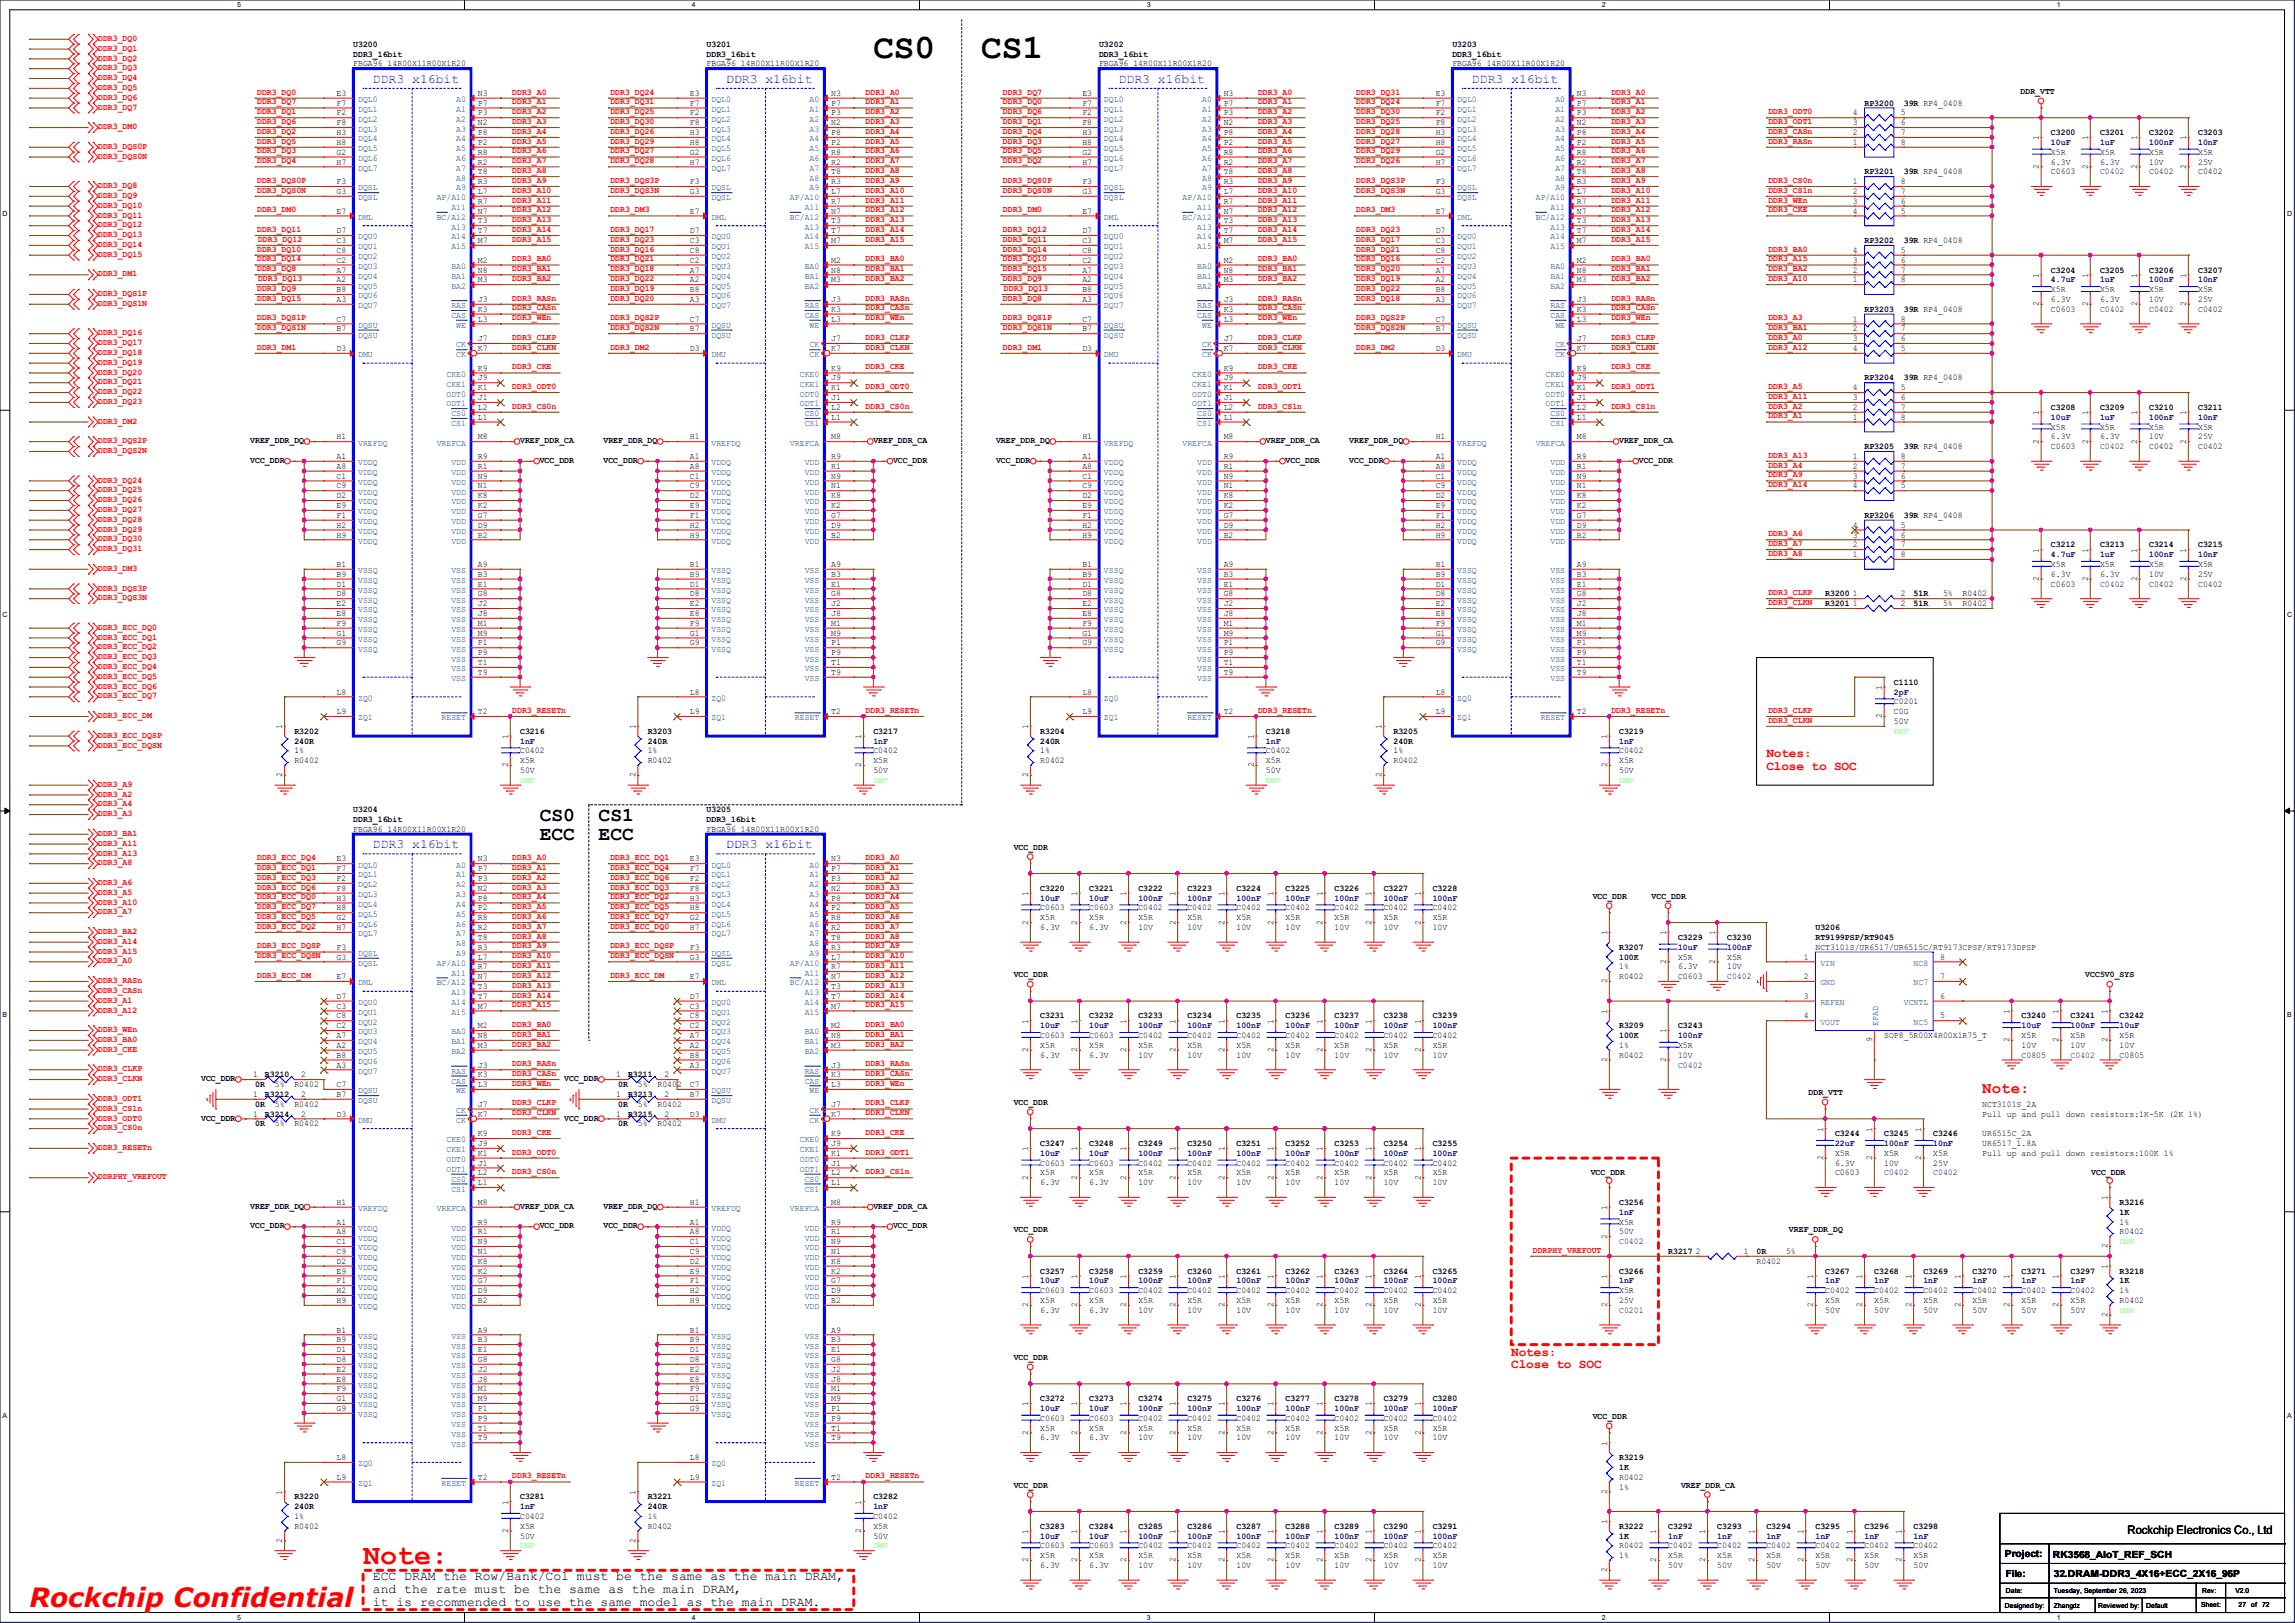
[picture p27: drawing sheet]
<svg xmlns="http://www.w3.org/2000/svg" width="297mm" height="210mm" viewBox="0 0 297 210" stroke-linecap="round" stroke-linejoin="round" font-family="sans-serif">
<defs><g id="words">
<g font-size="4.4">
<text x="113" y="7.5">CS0</text>
<text x="127" y="7.5">CS1</text>
</g>
<text font-size="3.7" fill="#f00" x="47" y="202.4">Note:</text>
<text font-size="3.4" fill="#f00" x="3.8" y="207.9">Rockchip Confidential</text>
<g font-size="2.5">
<text x="69.8" y="106.2">CS0</text>
<text x="77.5" y="106.2">CS1</text>
<text x="69.8" y="108.8">ECC</text>
<text x="77.5" y="108.8">ECC</text>
</g>
<text font-size="2" fill="#f00" x="256.5" y="141.4">Note:</text>
<g font-size="1.7" fill="#00f">
<text x="48.3" y="10.7">DDR3 x16bit</text>
<text x="94" y="10.7">DDR3 x16bit</text>
<text x="144.8" y="10.7">DDR3 x16bit</text>
<text x="190.5" y="10.7">DDR3 x16bit</text>
<text x="48.3" y="109.8">DDR3 x16bit</text>
<text x="94" y="109.8">DDR3 x16bit</text>
</g>
<g font-size="1.7" fill="#f00">
<text x="228.6" y="98">Notes:</text>
<text x="228.6" y="99.6">Close to SOC</text>
<text x="195.6" y="175.4">Notes:</text>
<text x="195.6" y="177.1">Close to SOC</text>
</g>
<g font-size="1.7">
<text x="48.3" y="204.5">ECC DRAM the Row/Bank/Col must be the same as the main DRAM,</text>
<text x="48.3" y="206.2">and the rate must be the same as the main DRAM,</text>
<text x="48.3" y="207.8">it is recommended to use the same model as the main DRAM.</text>
</g>
<text font-size="1.5" x="275.3" y="198.5">Rockchip Electronics Co., Ltd</text>
<g font-size="1.3">
<text x="259.5" y="201.5">Project:</text>
<text x="265.7" y="201.6">RK3568_AIoT_REF_SCH</text>
<text x="259.6" y="204">File:</text>
<text x="265.8" y="204.1">32.DRAM-DDR3_4X16+ECC_2X16_96P</text>
</g>
<g font-size="1.1" fill="#f00">
<text x="12.7" y="5.3">DDR3_DQ0</text>
<text x="12.7" y="11.6">DDR3_DQ5</text>
<text x="12.7" y="6.6">DDR3_DQ1</text>
<text x="12.7" y="9.1">DDR3_DQ3</text>
<text x="12.7" y="10.4">DDR3_DQ4</text>
<text x="12.7" y="7.8">DDR3_DQ2</text>
<text x="12.7" y="14.2">DDR3_DQ7</text>
<text x="12.7" y="12.9">DDR3_DQ6</text>
<text x="12.7" y="16.7">DDR3_DM0</text>
<text x="33.3" y="13.5">DDR3_DQ7</text>
<text x="33.3" y="16">DDR3_DQ6</text>
<text x="33.3" y="17.3">DDR3_DQ2</text>
<text x="33.3" y="12.2">DDR3_DQ0</text>
<text x="33.3" y="14.8">DDR3_DQ1</text>
<text x="66.3" y="12.2">DDR3_A0</text>
<text x="66.3" y="13.5">DDR3_A1</text>
<text x="66.3" y="14.8">DDR3_A2</text>
<text x="66.3" y="16">DDR3_A3</text>
<text x="66.3" y="17.3">DDR3_A4</text>
<text x="79" y="12.2">DDR3_DQ24</text>
<text x="79" y="13.5">DDR3_DQ31</text>
<text x="79" y="14.8">DDR3_DQ25</text>
<text x="79" y="16">DDR3_DQ30</text>
<text x="79" y="17.3">DDR3_DQ26</text>
<text x="112" y="12.2">DDR3_A0</text>
<text x="112" y="13.5">DDR3_A1</text>
<text x="112" y="14.8">DDR3_A2</text>
<text x="112" y="16">DDR3_A3</text>
<text x="112" y="17.3">DDR3_A4</text>
<text x="129.8" y="17.3">DDR3_DQ4</text>
<text x="129.8" y="12.2">DDR3_DQ7</text>
<text x="129.8" y="14.8">DDR3_DQ6</text>
<text x="129.8" y="13.5">DDR3_DQ0</text>
<text x="129.8" y="16">DDR3_DQ1</text>
<text x="162.8" y="12.2">DDR3_A0</text>
<text x="162.8" y="13.5">DDR3_A1</text>
<text x="162.8" y="14.8">DDR3_A2</text>
<text x="162.8" y="16">DDR3_A3</text>
<text x="162.8" y="17.3">DDR3_A4</text>
<text x="175.5" y="12.2">DDR3_DQ31</text>
<text x="175.5" y="13.5">DDR3_DQ24</text>
<text x="175.5" y="14.8">DDR3_DQ30</text>
<text x="175.5" y="16">DDR3_DQ25</text>
<text x="175.5" y="17.3">DDR3_DQ28</text>
<text x="208.5" y="12.2">DDR3_A0</text>
<text x="208.5" y="13.5">DDR3_A1</text>
<text x="208.5" y="14.8">DDR3_A2</text>
<text x="208.5" y="16">DDR3_A3</text>
<text x="208.5" y="17.3">DDR3_A4</text>
<text x="228.9" y="17.3">DDR3_CASn</text>
<text x="228.9" y="16">DDR3_ODT1</text>
<text x="228.9" y="14.8">DDR3_ODT0</text>
<text x="12.7" y="19.3">DDR3_DQS0P</text>
<text x="12.7" y="20.5">DDR3_DQS0N</text>
<text x="33.3" y="18.6">DDR3_DQ5</text>
<text x="33.3" y="21.1">DDR3_DQ4</text>
<text x="33.3" y="19.9">DDR3_DQ3</text>
<text x="33.3" y="23.7">DDR3_DQS0P</text>
<text x="66.3" y="18.6">DDR3_A5</text>
<text x="66.3" y="19.9">DDR3_A6</text>
<text x="66.3" y="21.1">DDR3_A7</text>
<text x="66.3" y="22.4">DDR3_A8</text>
<text x="66.3" y="23.7">DDR3_A9</text>
<text x="79" y="18.6">DDR3_DQ29</text>
<text x="79" y="19.9">DDR3_DQ27</text>
<text x="79" y="21.1">DDR3_DQ28</text>
<text x="79" y="23.7">DDR3_DQS3P</text>
<text x="112" y="18.6">DDR3_A5</text>
<text x="112" y="19.9">DDR3_A6</text>
<text x="112" y="21.1">DDR3_A7</text>
<text x="112" y="22.4">DDR3_A8</text>
<text x="112" y="23.7">DDR3_A9</text>
<text x="129.8" y="19.9">DDR3_DQ5</text>
<text x="129.8" y="18.6">DDR3_DQ3</text>
<text x="129.8" y="21.1">DDR3_DQ2</text>
<text x="129.8" y="23.7">DDR3_DQS0P</text>
<text x="162.8" y="18.6">DDR3_A5</text>
<text x="162.8" y="19.9">DDR3_A6</text>
<text x="162.8" y="21.1">DDR3_A7</text>
<text x="162.8" y="22.4">DDR3_A8</text>
<text x="162.8" y="23.7">DDR3_A9</text>
<text x="175.5" y="18.6">DDR3_DQ27</text>
<text x="175.5" y="19.9">DDR3_DQ29</text>
<text x="175.5" y="21.1">DDR3_DQ26</text>
<text x="175.5" y="23.7">DDR3_DQS3P</text>
<text x="208.5" y="18.6">DDR3_A5</text>
<text x="208.5" y="19.9">DDR3_A6</text>
<text x="208.5" y="21.1">DDR3_A7</text>
<text x="208.5" y="22.4">DDR3_A8</text>
<text x="208.5" y="23.7">DDR3_A9</text>
<text x="228.9" y="18.6">DDR3_RASn</text>
<text x="228.9" y="23.7">DDR3_CS0n</text>
<text x="12.7" y="25.6">DDR3_DQ9</text>
<text x="12.7" y="24.3">DDR3_DQ8</text>
<text x="12.7" y="29.4">DDR3_DQ12</text>
<text x="12.7" y="28.2">DDR3_DQ11</text>
<text x="12.7" y="26.9">DDR3_DQ10</text>
<text x="33.3" y="24.9">DDR3_DQS0N</text>
<text x="33.3" y="27.5">DDR3_DM0</text>
<text x="66.3" y="24.9">DDR3_A10</text>
<text x="66.3" y="26.2">DDR3_A11</text>
<text x="66.3" y="27.5">DDR3_A12</text>
<text x="66.3" y="28.7">DDR3_A13</text>
<text x="79" y="24.9">DDR3_DQS3N</text>
<text x="79" y="27.5">DDR3_DM3</text>
<text x="112" y="24.9">DDR3_A10</text>
<text x="112" y="26.2">DDR3_A11</text>
<text x="112" y="27.5">DDR3_A12</text>
<text x="112" y="28.7">DDR3_A13</text>
<text x="129.8" y="24.9">DDR3_DQS0N</text>
<text x="129.8" y="27.5">DDR3_DM0</text>
<text x="162.8" y="24.9">DDR3_A10</text>
<text x="162.8" y="26.2">DDR3_A11</text>
<text x="162.8" y="27.5">DDR3_A12</text>
<text x="162.8" y="28.7">DDR3_A13</text>
<text x="175.5" y="24.9">DDR3_DQS3N</text>
<text x="175.5" y="27.5">DDR3_DM3</text>
<text x="208.5" y="24.9">DDR3_A10</text>
<text x="208.5" y="26.2">DDR3_A11</text>
<text x="208.5" y="27.5">DDR3_A12</text>
<text x="208.5" y="28.7">DDR3_A13</text>
<text x="228.9" y="27.5">DDR3_CKE</text>
<text x="228.9" y="26.2">DDR3_WEn</text>
<text x="228.9" y="24.9">DDR3_CS1n</text>
<text x="12.7" y="30.7">DDR3_DQ13</text>
<text x="12.7" y="33.2">DDR3_DQ15</text>
<text x="12.7" y="32">DDR3_DQ14</text>
<text x="12.7" y="35.8">DDR3_DM1</text>
<text x="33.3" y="30">DDR3_DQ11</text>
<text x="33.3" y="32.6">DDR3_DQ10</text>
<text x="33.3" y="33.8">DDR3_DQ14</text>
<text x="33.3" y="35.1">DDR3_DQ8</text>
<text x="33.4" y="31.3">DDR3_DQ12</text>
<text x="66.3" y="30">DDR3_A14</text>
<text x="66.3" y="31.3">DDR3_A15</text>
<text x="66.3" y="33.8">DDR3_BA0</text>
<text x="66.3" y="35.1">DDR3_BA1</text>
<text x="79" y="30">DDR3_DQ17</text>
<text x="79" y="31.3">DDR3_DQ23</text>
<text x="79" y="32.6">DDR3_DQ16</text>
<text x="79" y="33.8">DDR3_DQ21</text>
<text x="79" y="35.1">DDR3_DQ18</text>
<text x="112" y="30">DDR3_A14</text>
<text x="112" y="31.3">DDR3_A15</text>
<text x="112" y="33.8">DDR3_BA0</text>
<text x="112" y="35.1">DDR3_BA1</text>
<text x="129.8" y="33.8">DDR3_DQ10</text>
<text x="129.8" y="31.3">DDR3_DQ11</text>
<text x="129.8" y="30">DDR3_DQ12</text>
<text x="129.8" y="32.6">DDR3_DQ14</text>
<text x="129.8" y="35.1">DDR3_DQ15</text>
<text x="162.8" y="30">DDR3_A14</text>
<text x="162.8" y="31.3">DDR3_A15</text>
<text x="162.8" y="33.8">DDR3_BA0</text>
<text x="162.8" y="35.1">DDR3_BA1</text>
<text x="175.5" y="30">DDR3_DQ23</text>
<text x="175.5" y="31.3">DDR3_DQ17</text>
<text x="175.5" y="32.6">DDR3_DQ21</text>
<text x="175.5" y="33.8">DDR3_DQ16</text>
<text x="175.5" y="35.1">DDR3_DQ20</text>
<text x="208.5" y="30">DDR3_A14</text>
<text x="208.5" y="31.3">DDR3_A15</text>
<text x="208.5" y="33.8">DDR3_BA0</text>
<text x="208.5" y="35.1">DDR3_BA1</text>
<text x="228.9" y="35.1">DDR3_BA2</text>
<text x="228.9" y="33.8">DDR3_A15</text>
<text x="228.9" y="32.6">DDR3_BA0</text>
<text x="12.7" y="38.3">DDR3_DQS1P</text>
<text x="12.7" y="39.6">DDR3_DQS1N</text>
<text x="33.3" y="41.4">DDR3_DQS1P</text>
<text x="33.3" y="37.6">DDR3_DQ9</text>
<text x="33.3" y="38.9">DDR3_DQ15</text>
<text x="33.4" y="36.4">DDR3_DQ13</text>
<text x="66.3" y="36.4">DDR3_BA2</text>
<text x="66.3" y="38.9">DDR3_RASn</text>
<text x="66.3" y="40.2">DDR3_CASn</text>
<text x="66.3" y="41.4">DDR3_WEn</text>
<text x="79" y="36.4">DDR3_DQ22</text>
<text x="79" y="37.6">DDR3_DQ19</text>
<text x="79" y="38.9">DDR3_DQ20</text>
<text x="79" y="41.4">DDR3_DQS2P</text>
<text x="112" y="36.4">DDR3_BA2</text>
<text x="112" y="38.9">DDR3_RASn</text>
<text x="112" y="40.2">DDR3_CASn</text>
<text x="112" y="41.4">DDR3_WEn</text>
<text x="129.8" y="41.4">DDR3_DQS1P</text>
<text x="129.8" y="36.4">DDR3_DQ9</text>
<text x="129.8" y="38.9">DDR3_DQ8</text>
<text x="129.9" y="37.6">DDR3_DQ13</text>
<text x="162.8" y="36.4">DDR3_BA2</text>
<text x="162.8" y="38.9">DDR3_RASn</text>
<text x="162.8" y="40.2">DDR3_CASn</text>
<text x="162.8" y="41.4">DDR3_WEn</text>
<text x="175.5" y="36.4">DDR3_DQ19</text>
<text x="175.5" y="37.6">DDR3_DQ22</text>
<text x="175.5" y="38.9">DDR3_DQ18</text>
<text x="175.5" y="41.4">DDR3_DQS2P</text>
<text x="208.5" y="36.4">DDR3_BA2</text>
<text x="208.5" y="38.9">DDR3_RASn</text>
<text x="208.5" y="40.2">DDR3_CASn</text>
<text x="208.5" y="41.4">DDR3_WEn</text>
<text x="228.9" y="36.4">DDR3_A10</text>
<text x="228.9" y="41.4">DDR3_A3</text>
<text x="12.7" y="44.7">DDR3_DQ17</text>
<text x="12.7" y="45.9">DDR3_DQ18</text>
<text x="12.7" y="43.4">DDR3_DQ16</text>
<text x="12.7" y="47.2">DDR3_DQ19</text>
<text x="33.3" y="42.7">DDR3_DQS1N</text>
<text x="33.3" y="45.3">DDR3_DM1</text>
<text x="66.3" y="47.8">DDR3_CKE</text>
<text x="66.3" y="44">DDR3_CLKP</text>
<text x="66.3" y="45.3">DDR3_CLKN</text>
<text x="79" y="42.7">DDR3_DQS2N</text>
<text x="79" y="45.3">DDR3_DM2</text>
<text x="112" y="47.8">DDR3_CKE</text>
<text x="112" y="44">DDR3_CLKP</text>
<text x="112" y="45.3">DDR3_CLKN</text>
<text x="129.8" y="42.7">DDR3_DQS1N</text>
<text x="129.8" y="45.3">DDR3_DM1</text>
<text x="162.8" y="47.8">DDR3_CKE</text>
<text x="162.8" y="44">DDR3_CLKP</text>
<text x="162.8" y="45.3">DDR3_CLKN</text>
<text x="175.5" y="42.7">DDR3_DQS2N</text>
<text x="175.5" y="45.3">DDR3_DM2</text>
<text x="208.5" y="47.8">DDR3_CKE</text>
<text x="208.5" y="44">DDR3_CLKP</text>
<text x="208.5" y="45.3">DDR3_CLKN</text>
<text x="228.9" y="45.3">DDR3_A12</text>
<text x="228.9" y="44">DDR3_A0</text>
<text x="228.9" y="42.7">DDR3_BA1</text>
<text x="12.7" y="52.3">DDR3_DQ23</text>
<text x="12.7" y="51">DDR3_DQ22</text>
<text x="12.7" y="48.5">DDR3_DQ20</text>
<text x="12.7" y="49.7">DDR3_DQ21</text>
<text x="66.3" y="50.3">DDR3_ODT0</text>
<text x="66.3" y="52.9">DDR3_CS0n</text>
<text x="112" y="50.3">DDR3_ODT0</text>
<text x="112" y="52.9">DDR3_CS0n</text>
<text x="162.8" y="50.3">DDR3_ODT1</text>
<text x="162.8" y="52.9">DDR3_CS1n</text>
<text x="208.5" y="50.3">DDR3_ODT1</text>
<text x="208.5" y="52.9">DDR3_CS1n</text>
<text x="228.9" y="52.9">DDR3_A2</text>
<text x="228.9" y="51.6">DDR3_A11</text>
<text x="228.9" y="50.3">DDR3_A5</text>
<text x="12.7" y="54.8">DDR3_DM2</text>
<text x="12.7" y="57.4">DDR3_DQS2P</text>
<text x="12.7" y="58.6">DDR3_DQS2N</text>
<text x="228.9" y="54.1">DDR3_A1</text>
<text x="228.9" y="59.2">DDR3_A13</text>
<text x="12.7" y="65">DDR3_DQ26</text>
<text x="12.7" y="62.4">DDR3_DQ24</text>
<text x="12.7" y="63.7">DDR3_DQ25</text>
<text x="228.9" y="63">DDR3_A14</text>
<text x="228.9" y="61.8">DDR3_A9</text>
<text x="228.9" y="60.5">DDR3_A4</text>
<text x="12.7" y="71.3">DDR3_DQ31</text>
<text x="12.7" y="68.8">DDR3_DQ29</text>
<text x="12.7" y="67.5">DDR3_DQ28</text>
<text x="12.7" y="70.1">DDR3_DQ30</text>
<text x="12.7" y="66.3">DDR3_DQ27</text>
<text x="228.9" y="71.9">DDR3_A8</text>
<text x="228.9" y="70.7">DDR3_A7</text>
<text x="228.9" y="69.4">DDR3_A6</text>
<text x="12.7" y="73.9">DDR3_DM3</text>
<text x="12.7" y="76.4">DDR3_DQS3P</text>
<text x="12.7" y="77.7">DDR3_DQS3N</text>
<text x="228.9" y="77">DDR3_CLKP</text>
<text x="12.7" y="81.5">DDR3_ECC_DQ0</text>
<text x="12.7" y="82.8">DDR3_ECC_DQ1</text>
<text x="228.9" y="78.3">DDR3_CLKN</text>
<text x="12.7" y="87.8">DDR3_ECC_DQ5</text>
<text x="12.7" y="84">DDR3_ECC_DQ2</text>
<text x="12.7" y="86.6">DDR3_ECC_DQ4</text>
<text x="12.7" y="89.1">DDR3_ECC_DQ6</text>
<text x="12.7" y="85.3">DDR3_ECC_DQ3</text>
<text x="12.7" y="90.4">DDR3_ECC_DQ7</text>
<text x="12.7" y="92.9">DDR3_ECC_DM</text>
<text x="12.7" y="95.5">DDR3_ECC_DQSP</text>
<text x="66.3" y="92.2">DDR3_RESETn</text>
<text x="112" y="92.2">DDR3_RESETn</text>
<text x="162.8" y="92.2">DDR3_RESETn</text>
<text x="208.5" y="92.2">DDR3_RESETn</text>
<text x="228.9" y="93.5">DDR3_CLKN</text>
<text x="228.9" y="92.2">DDR3_CLKP</text>
<text x="12.7" y="101.8">DDR3_A9</text>
<text x="12.7" y="96.7">DDR3_ECC_DQSN</text>
<text x="12.7" y="103.1">DDR3_A2</text>
<text x="12.7" y="105.6">DDR3_A3</text>
<text x="12.7" y="104.4">DDR3_A4</text>
<text x="12.7" y="110.7">DDR3_A13</text>
<text x="12.7" y="109.4">DDR3_A11</text>
<text x="12.7" y="112">DDR3_A8</text>
<text x="12.7" y="108.2">DDR3_BA1</text>
<text x="33.3" y="113.8">DDR3_ECC_DQ3</text>
<text x="33.3" y="111.3">DDR3_ECC_DQ4</text>
<text x="33.3" y="112.6">DDR3_ECC_DQ1</text>
<text x="66.3" y="111.3">DDR3_A0</text>
<text x="66.3" y="112.6">DDR3_A1</text>
<text x="66.3" y="113.8">DDR3_A2</text>
<text x="79" y="113.8">DDR3_ECC_DQ6</text>
<text x="79" y="112.6">DDR3_ECC_DQ4</text>
<text x="79" y="111.3">DDR3_ECC_DQ1</text>
<text x="112" y="111.3">DDR3_A0</text>
<text x="112" y="112.6">DDR3_A1</text>
<text x="112" y="113.8">DDR3_A2</text>
<text x="12.7" y="114.5">DDR3_A6</text>
<text x="12.7" y="115.8">DDR3_A5</text>
<text x="12.7" y="118.3">DDR3_A7</text>
<text x="12.7" y="117.1">DDR3_A10</text>
<text x="33.3" y="117.6">DDR3_ECC_DQ7</text>
<text x="33.3" y="115.1">DDR3_ECC_DQ6</text>
<text x="33.3" y="118.9">DDR3_ECC_DQ5</text>
<text x="33.3" y="116.4">DDR3_ECC_DQ0</text>
<text x="66.3" y="115.1">DDR3_A3</text>
<text x="66.3" y="116.4">DDR3_A4</text>
<text x="66.3" y="117.6">DDR3_A5</text>
<text x="66.3" y="118.9">DDR3_A6</text>
<text x="79" y="118.9">DDR3_ECC_DQ7</text>
<text x="79" y="117.6">DDR3_ECC_DQ5</text>
<text x="79" y="115.1">DDR3_ECC_DQ3</text>
<text x="79" y="116.4">DDR3_ECC_DQ2</text>
<text x="112" y="115.1">DDR3_A3</text>
<text x="112" y="116.4">DDR3_A4</text>
<text x="112" y="117.6">DDR3_A5</text>
<text x="112" y="118.9">DDR3_A6</text>
<text x="12.7" y="122.1">DDR3_A14</text>
<text x="12.7" y="124.7">DDR3_A0</text>
<text x="12.7" y="120.9">DDR3_BA2</text>
<text x="12.7" y="123.4">DDR3_A15</text>
<text x="33.3" y="122.7">DDR3_ECC_DQSP</text>
<text x="33.3" y="124">DDR3_ECC_DQSN</text>
<text x="33.3" y="120.2">DDR3_ECC_DQ2</text>
<text x="66.3" y="120.2">DDR3_A7</text>
<text x="66.3" y="121.5">DDR3_A8</text>
<text x="66.3" y="122.7">DDR3_A9</text>
<text x="66.3" y="124">DDR3_A10</text>
<text x="66.3" y="125.3">DDR3_A11</text>
<text x="79" y="122.7">DDR3_ECC_DQSP</text>
<text x="79" y="124">DDR3_ECC_DQSN</text>
<text x="79" y="120.2">DDR3_ECC_DQ0</text>
<text x="112" y="120.2">DDR3_A7</text>
<text x="112" y="121.5">DDR3_A8</text>
<text x="112" y="122.7">DDR3_A9</text>
<text x="112" y="124">DDR3_A10</text>
<text x="112" y="125.3">DDR3_A11</text>
<text x="12.7" y="129.8">DDR3_A1</text>
<text x="12.7" y="131">DDR3_A12</text>
<text x="12.7" y="128.5">DDR3_CASn</text>
<text x="12.7" y="127.2">DDR3_RASn</text>
<text x="33.3" y="126.5">DDR3_ECC_DM</text>
<text x="66.3" y="126.5">DDR3_A12</text>
<text x="66.3" y="127.8">DDR3_A13</text>
<text x="66.3" y="129.1">DDR3_A14</text>
<text x="66.3" y="130.3">DDR3_A15</text>
<text x="79" y="126.5">DDR3_ECC_DM</text>
<text x="112" y="126.5">DDR3_A12</text>
<text x="112" y="127.8">DDR3_A13</text>
<text x="112" y="129.1">DDR3_A14</text>
<text x="112" y="130.3">DDR3_A15</text>
<text x="12.7" y="134.8">DDR3_BA0</text>
<text x="12.7" y="136.1">DDR3_CKE</text>
<text x="12.7" y="133.6">DDR3_WEn</text>
<text x="66.3" y="132.9">DDR3_BA0</text>
<text x="66.3" y="134.2">DDR3_BA1</text>
<text x="66.3" y="135.4">DDR3_BA2</text>
<text x="66.3" y="138">DDR3_RASn</text>
<text x="112" y="132.9">DDR3_BA0</text>
<text x="112" y="134.2">DDR3_BA1</text>
<text x="112" y="135.4">DDR3_BA2</text>
<text x="112" y="138">DDR3_RASn</text>
<text x="12.7" y="139.9">DDR3_CLKN</text>
<text x="12.7" y="138.6">DDR3_CLKP</text>
<text x="12.7" y="142.5">DDR3_ODT1</text>
<text x="12.7" y="143.7">DDR3_CS1n</text>
<text x="66.3" y="139.2">DDR3_CASn</text>
<text x="66.3" y="140.5">DDR3_WEn</text>
<text x="66.3" y="143">DDR3_CLKP</text>
<text x="112" y="139.2">DDR3_CASn</text>
<text x="112" y="140.5">DDR3_WEn</text>
<text x="112" y="143">DDR3_CLKP</text>
<text x="12.7" y="145">DDR3_ODT0</text>
<text x="12.7" y="148.8">DDR3_RESETn</text>
<text x="12.7" y="146.3">DDR3_CS0n</text>
<text x="66.3" y="144.3">DDR3_CLKN</text>
<text x="66.3" y="149.4">DDR3_ODT0</text>
<text x="66.3" y="146.9">DDR3_CKE</text>
<text x="112" y="146.9">DDR3_CKE</text>
<text x="112" y="149.4">DDR3_ODT1</text>
<text x="112" y="144.3">DDR3_CLKN</text>
<text x="12.7" y="152.6">DDRPHY_VREFOUT</text>
<text x="66.3" y="151.9">DDR3_CS0n</text>
<text x="112" y="151.9">DDR3_CS1n</text>
<text x="198.4" y="162.1">DDRPHY_VREFOUT</text>
<text x="66.3" y="191.3">DDR3_RESETn</text>
<text x="112" y="191.3">DDR3_RESETn</text>
</g>
<g font-size="1.1">
<text x="45.7" y="6.1">U3200</text>
<text x="45.7" y="7.3">DDR3_16bit</text>
<text x="45.7" y="8.6">FBGA96_14R00X11R00X1R20</text>
<text x="91.4" y="6.1">U3201</text>
<text x="91.4" y="7.3">DDR3_16bit</text>
<text x="91.4" y="8.6">FBGA96_14R00X11R00X1R20</text>
<text x="142.2" y="6.1">U3202</text>
<text x="142.2" y="7.3">DDR3_16bit</text>
<text x="142.2" y="8.6">FBGA96_14R00X11R00X1R20</text>
<text x="188" y="6.1">U3203</text>
<text x="188" y="7.3">DDR3_16bit</text>
<text x="188" y="8.6">FBGA96_14R00X11R00X1R20</text>
<text x="43.6" y="12.4">E3</text>
<text x="43.6" y="13.7">F7</text>
<text x="43.6" y="14.9">F2</text>
<text x="43.6" y="16.2">F8</text>
<text x="43.6" y="17.5">H3</text>
<text x="61.8" y="12.4">N3</text>
<text x="61.8" y="13.7">P7</text>
<text x="61.8" y="14.9">P3</text>
<text x="61.8" y="16.2">N2</text>
<text x="61.8" y="17.5">P8</text>
<text x="89.3" y="12.4">E3</text>
<text x="89.3" y="13.7">F7</text>
<text x="89.3" y="14.9">F2</text>
<text x="89.3" y="16.2">F8</text>
<text x="89.3" y="17.5">H3</text>
<text x="107.6" y="12.4">N3</text>
<text x="107.6" y="13.7">P7</text>
<text x="107.6" y="14.9">P3</text>
<text x="107.6" y="16.2">N2</text>
<text x="107.6" y="17.5">P8</text>
<text x="140.1" y="12.4">E3</text>
<text x="140.1" y="13.7">F7</text>
<text x="140.1" y="14.9">F2</text>
<text x="140.1" y="16.2">F8</text>
<text x="140.1" y="17.5">H3</text>
<text x="158.4" y="12.4">N3</text>
<text x="158.4" y="13.7">P7</text>
<text x="158.4" y="14.9">P3</text>
<text x="158.4" y="16.2">N2</text>
<text x="158.4" y="17.5">P8</text>
<text x="185.8" y="12.4">E3</text>
<text x="185.8" y="13.7">F7</text>
<text x="185.8" y="14.9">F2</text>
<text x="185.8" y="16.2">F8</text>
<text x="185.8" y="17.5">H3</text>
<text x="204.1" y="12.4">N3</text>
<text x="204.1" y="13.7">P7</text>
<text x="204.1" y="14.9">P3</text>
<text x="204.1" y="16.2">N2</text>
<text x="204.1" y="17.5">P8</text>
<text x="239.8" y="17.5">2</text>
<text x="239.8" y="16.2">3</text>
<text x="239.8" y="14.9">4</text>
<text x="241.3" y="13.7">RP3200</text>
<text x="246" y="14.9">5</text>
<text x="246" y="16.2">6</text>
<text x="246" y="17.5">7</text>
<text x="246.4" y="13.7">39R RP4_0408</text>
<text x="261.5" y="12.1">DDR_VTT</text>
<text x="265.4" y="17.5">C3200</text>
<text x="271.8" y="17.5">C3201</text>
<text x="278.1" y="17.5">C3202</text>
<text x="284.5" y="17.5">C3203</text>
<text x="43.6" y="18.8">H8</text>
<text x="43.6" y="20">G2</text>
<text x="43.6" y="21.3">H7</text>
<text x="43.6" y="23.8">F3</text>
<text x="61.8" y="18.8">P2</text>
<text x="61.8" y="20">R8</text>
<text x="61.8" y="21.3">R2</text>
<text x="61.8" y="22.6">T8</text>
<text x="61.8" y="23.8">R3</text>
<text x="89.3" y="18.8">H8</text>
<text x="89.3" y="20">G2</text>
<text x="89.3" y="21.3">H7</text>
<text x="89.3" y="23.8">F3</text>
<text x="107.6" y="18.8">P2</text>
<text x="107.6" y="20">R8</text>
<text x="107.6" y="21.3">R2</text>
<text x="107.6" y="22.6">T8</text>
<text x="107.6" y="23.8">R3</text>
<text x="140.1" y="18.8">H8</text>
<text x="140.1" y="20">G2</text>
<text x="140.1" y="21.3">H7</text>
<text x="140.1" y="23.8">F3</text>
<text x="158.4" y="18.8">P2</text>
<text x="158.4" y="20">R8</text>
<text x="158.4" y="21.3">R2</text>
<text x="158.4" y="22.6">T8</text>
<text x="158.4" y="23.8">R3</text>
<text x="185.8" y="18.8">H8</text>
<text x="185.8" y="20">G2</text>
<text x="185.8" y="21.3">H7</text>
<text x="185.8" y="23.8">F3</text>
<text x="204.1" y="18.8">P2</text>
<text x="204.1" y="20">R8</text>
<text x="204.1" y="21.3">R2</text>
<text x="204.1" y="22.6">T8</text>
<text x="204.1" y="23.8">R3</text>
<text x="239.8" y="23.8">1</text>
<text x="239.8" y="18.8">1</text>
<text x="241.3" y="22.6">RP3201</text>
<text x="246" y="23.8">8</text>
<text x="246" y="18.8">8</text>
<text x="246.4" y="22.6">39R RP4_0408</text>
<text x="263.9" y="21.8" transform="rotate(-90 263.9 21.8)">2</text>
<text x="263.9" y="18.2" transform="rotate(-90 263.9 18.2)">1</text>
<text x="265.4" y="22.6">C0603</text>
<text x="265.4" y="20">X5R</text>
<text x="265.4" y="21.3">6.3V</text>
<text x="270.2" y="21.8" transform="rotate(-90 270.2 21.8)">2</text>
<text x="270.2" y="18.2" transform="rotate(-90 270.2 18.2)">1</text>
<text x="271.8" y="20">X5R</text>
<text x="271.8" y="21.3">6.3V</text>
<text x="276.6" y="21.8" transform="rotate(-90 276.6 21.8)">2</text>
<text x="276.6" y="18.2" transform="rotate(-90 276.6 18.2)">1</text>
<text x="278.1" y="22.6">C0402</text>
<text x="278.1" y="20">X5R</text>
<text x="278.1" y="21.3">10V</text>
<text x="282.9" y="21.8" transform="rotate(-90 282.9 21.8)">2</text>
<text x="282.9" y="18.2" transform="rotate(-90 282.9 18.2)">1</text>
<text x="284.5" y="22.6">C0402</text>
<text x="284.5" y="20">X5R</text>
<text x="284.5" y="21.3">25V</text>
<text x="43.6" y="27.6">E7</text>
<text x="43.6" y="25.1">G3</text>
<text x="61.8" y="25.1">L7</text>
<text x="61.8" y="26.4">R7</text>
<text x="61.8" y="27.6">N7</text>
<text x="61.8" y="28.9">T3</text>
<text x="89.3" y="27.6">E7</text>
<text x="89.3" y="25.1">G3</text>
<text x="107.6" y="25.1">L7</text>
<text x="107.6" y="26.4">R7</text>
<text x="107.6" y="27.6">N7</text>
<text x="107.6" y="28.9">T3</text>
<text x="140.1" y="27.6">E7</text>
<text x="140.1" y="25.1">G3</text>
<text x="158.4" y="25.1">L7</text>
<text x="158.4" y="26.4">R7</text>
<text x="158.4" y="27.6">N7</text>
<text x="158.4" y="28.9">T3</text>
<text x="185.8" y="27.6">E7</text>
<text x="185.8" y="25.1">G3</text>
<text x="204.1" y="25.1">L7</text>
<text x="204.1" y="26.4">R7</text>
<text x="204.1" y="27.6">N7</text>
<text x="204.1" y="28.9">T3</text>
<text x="239.8" y="25.1">2</text>
<text x="239.8" y="26.4">3</text>
<text x="239.8" y="27.6">4</text>
<text x="246" y="27.6">5</text>
<text x="246" y="26.4">6</text>
<text x="246" y="25.1">7</text>
<text x="43.6" y="30.2">D7</text>
<text x="43.6" y="31.5">C3</text>
<text x="43.6" y="32.7">C8</text>
<text x="43.6" y="34">C2</text>
<text x="43.6" y="35.3">A7</text>
<text x="61.8" y="31.5">M7</text>
<text x="61.8" y="30.2">T7</text>
<text x="61.8" y="34">M2</text>
<text x="61.8" y="35.3">N8</text>
<text x="89.3" y="30.2">D7</text>
<text x="89.3" y="31.5">C3</text>
<text x="89.3" y="32.7">C8</text>
<text x="89.3" y="34">C2</text>
<text x="89.3" y="35.3">A7</text>
<text x="107.6" y="31.5">M7</text>
<text x="107.6" y="30.2">T7</text>
<text x="107.6" y="34">M2</text>
<text x="107.6" y="35.3">N8</text>
<text x="140.1" y="30.2">D7</text>
<text x="140.1" y="31.5">C3</text>
<text x="140.1" y="32.7">C8</text>
<text x="140.1" y="34">C2</text>
<text x="140.1" y="35.3">A7</text>
<text x="158.4" y="31.5">M7</text>
<text x="158.4" y="30.2">T7</text>
<text x="158.4" y="34">M2</text>
<text x="158.4" y="35.3">N8</text>
<text x="185.8" y="30.2">D7</text>
<text x="185.8" y="31.5">C3</text>
<text x="185.8" y="32.7">C8</text>
<text x="185.8" y="34">C2</text>
<text x="185.8" y="35.3">A7</text>
<text x="204.1" y="31.5">M7</text>
<text x="204.1" y="30.2">T7</text>
<text x="204.1" y="34">M2</text>
<text x="204.1" y="35.3">N8</text>
<text x="239.8" y="35.3">2</text>
<text x="239.8" y="34">3</text>
<text x="239.8" y="32.7">4</text>
<text x="241.3" y="31.5">RP3202</text>
<text x="246" y="32.7">5</text>
<text x="246" y="34">6</text>
<text x="246" y="35.3">7</text>
<text x="246.4" y="31.5">39R RP4_0408</text>
<text x="263.9" y="35.9" transform="rotate(-90 263.9 35.9)">1</text>
<text x="265.4" y="35.3">C3204</text>
<text x="270.2" y="35.9" transform="rotate(-90 270.2 35.9)">1</text>
<text x="271.8" y="35.3">C3205</text>
<text x="276.6" y="35.9" transform="rotate(-90 276.6 35.9)">1</text>
<text x="278.1" y="35.3">C3206</text>
<text x="282.9" y="35.9" transform="rotate(-90 282.9 35.9)">1</text>
<text x="284.5" y="35.3">C3207</text>
<text x="43.6" y="36.5">A2</text>
<text x="43.6" y="37.8">B8</text>
<text x="43.6" y="39.1">A3</text>
<text x="43.6" y="41.6">C7</text>
<text x="61.8" y="39.1">J3</text>
<text x="61.8" y="40.3">K3</text>
<text x="61.8" y="41.6">L3</text>
<text x="61.8" y="36.5">M3</text>
<text x="89.3" y="36.5">A2</text>
<text x="89.3" y="37.8">B8</text>
<text x="89.3" y="39.1">A3</text>
<text x="89.3" y="41.6">C7</text>
<text x="107.6" y="39.1">J3</text>
<text x="107.6" y="40.3">K3</text>
<text x="107.6" y="41.6">L3</text>
<text x="107.6" y="36.5">M3</text>
<text x="140.1" y="36.5">A2</text>
<text x="140.1" y="37.8">B8</text>
<text x="140.1" y="39.1">A3</text>
<text x="140.1" y="41.6">C7</text>
<text x="158.4" y="39.1">J3</text>
<text x="158.4" y="40.3">K3</text>
<text x="158.4" y="41.6">L3</text>
<text x="158.4" y="36.5">M3</text>
<text x="185.8" y="36.5">A2</text>
<text x="185.8" y="37.8">B8</text>
<text x="185.8" y="39.1">A3</text>
<text x="185.8" y="41.6">C7</text>
<text x="204.1" y="39.1">J3</text>
<text x="204.1" y="40.3">K3</text>
<text x="204.1" y="41.6">L3</text>
<text x="204.1" y="36.5">M3</text>
<text x="239.8" y="41.6">1</text>
<text x="239.8" y="36.5">1</text>
<text x="241.3" y="40.3">RP3203</text>
<text x="246" y="41.6">8</text>
<text x="246" y="36.5">8</text>
<text x="246.4" y="40.3">39R RP4_0408</text>
<text x="263.9" y="39.6" transform="rotate(-90 263.9 39.6)">2</text>
<text x="265.4" y="40.3">C0603</text>
<text x="265.4" y="37.8">X5R</text>
<text x="265.4" y="39.1">6.3V</text>
<text x="270.2" y="39.6" transform="rotate(-90 270.2 39.6)">2</text>
<text x="271.8" y="37.8">X5R</text>
<text x="271.8" y="39.1">6.3V</text>
<text x="276.6" y="39.6" transform="rotate(-90 276.6 39.6)">2</text>
<text x="278.1" y="40.3">C0402</text>
<text x="278.1" y="37.8">X5R</text>
<text x="278.1" y="39.1">10V</text>
<text x="282.9" y="39.6" transform="rotate(-90 282.9 39.6)">2</text>
<text x="284.5" y="40.3">C0402</text>
<text x="284.5" y="37.8">X5R</text>
<text x="284.5" y="39.1">25V</text>
<text x="43.6" y="45.4">D3</text>
<text x="43.6" y="42.9">B7</text>
<text x="61.8" y="44.2">J7</text>
<text x="61.8" y="45.4">K7</text>
<text x="61.8" y="48">K9</text>
<text x="89.3" y="45.4">D3</text>
<text x="89.3" y="42.9">B7</text>
<text x="107.6" y="44.2">J7</text>
<text x="107.6" y="45.4">K7</text>
<text x="107.6" y="48">K9</text>
<text x="140.1" y="45.4">D3</text>
<text x="140.1" y="42.9">B7</text>
<text x="158.4" y="44.2">J7</text>
<text x="158.4" y="45.4">K7</text>
<text x="158.4" y="48">K9</text>
<text x="185.8" y="45.4">D3</text>
<text x="185.8" y="42.9">B7</text>
<text x="204.1" y="44.2">J7</text>
<text x="204.1" y="45.4">K7</text>
<text x="204.1" y="48">K9</text>
<text x="239.8" y="42.9">2</text>
<text x="239.8" y="44.2">3</text>
<text x="239.8" y="45.4">4</text>
<text x="246" y="45.4">5</text>
<text x="246" y="44.2">6</text>
<text x="246" y="42.9">7</text>
<text x="61.8" y="49.2">J9</text>
<text x="61.8" y="50.5">K1</text>
<text x="61.8" y="51.8">J1</text>
<text x="61.8" y="53">L2</text>
<text x="107.6" y="49.2">J9</text>
<text x="107.6" y="50.5">K1</text>
<text x="107.6" y="51.8">J1</text>
<text x="107.6" y="53">L2</text>
<text x="158.4" y="49.2">J9</text>
<text x="158.4" y="50.5">K1</text>
<text x="158.4" y="51.8">J1</text>
<text x="158.4" y="53">L2</text>
<text x="204.1" y="49.2">J9</text>
<text x="204.1" y="50.5">K1</text>
<text x="204.1" y="51.8">J1</text>
<text x="204.1" y="53">L2</text>
<text x="239.8" y="53">2</text>
<text x="239.8" y="51.8">3</text>
<text x="239.8" y="50.5">4</text>
<text x="241.3" y="49.2">RP3204</text>
<text x="246" y="50.5">5</text>
<text x="246" y="51.8">6</text>
<text x="246" y="53">7</text>
<text x="246.4" y="49.2">39R RP4_0408</text>
<text x="263.9" y="53.7" transform="rotate(-90 263.9 53.7)">1</text>
<text x="265.4" y="53">C3208</text>
<text x="270.2" y="53.7" transform="rotate(-90 270.2 53.7)">1</text>
<text x="271.8" y="53">C3209</text>
<text x="276.6" y="53.7" transform="rotate(-90 276.6 53.7)">1</text>
<text x="278.1" y="53">C3210</text>
<text x="282.9" y="53.7" transform="rotate(-90 282.9 53.7)">1</text>
<text x="284.5" y="53">C3211</text>
<text x="32.4" y="57.4">VREF_DDR_DQ</text>
<text x="32.4" y="59.9">VCC_DDR</text>
<text x="43.6" y="59.4">A1</text>
<text x="43.6" y="56.9">H1</text>
<text x="61.8" y="56.9">M8</text>
<text x="61.8" y="59.4">R9</text>
<text x="61.8" y="54.3">L1</text>
<text x="67.3" y="57.4">VREF_DDR_CA</text>
<text x="69.8" y="59.9">VCC_DDR</text>
<text x="78.1" y="57.4">VREF_DDR_DQ</text>
<text x="78.1" y="59.9">VCC_DDR</text>
<text x="89.3" y="59.4">A1</text>
<text x="89.3" y="56.9">H1</text>
<text x="107.6" y="56.9">M8</text>
<text x="107.6" y="59.4">R9</text>
<text x="107.6" y="54.3">L1</text>
<text x="113" y="57.4">VREF_DDR_CA</text>
<text x="115.6" y="59.9">VCC_DDR</text>
<text x="128.9" y="57.4">VREF_DDR_DQ</text>
<text x="128.9" y="59.9">VCC_DDR</text>
<text x="140.1" y="59.4">A1</text>
<text x="140.1" y="56.9">H1</text>
<text x="158.4" y="56.9">M8</text>
<text x="158.4" y="59.4">R9</text>
<text x="158.4" y="54.3">L1</text>
<text x="163.8" y="57.4">VREF_DDR_CA</text>
<text x="166.4" y="59.9">VCC_DDR</text>
<text x="174.6" y="57.4">VREF_DDR_DQ</text>
<text x="174.6" y="59.9">VCC_DDR</text>
<text x="185.8" y="59.4">A1</text>
<text x="185.8" y="56.9">H1</text>
<text x="204.1" y="56.9">M8</text>
<text x="204.1" y="59.4">R9</text>
<text x="204.1" y="54.3">L1</text>
<text x="209.5" y="57.4">VREF_DDR_CA</text>
<text x="212.1" y="59.9">VCC_DDR</text>
<text x="239.8" y="54.3">1</text>
<text x="239.8" y="59.4">1</text>
<text x="241.3" y="58.1">RP3205</text>
<text x="246" y="54.3">8</text>
<text x="246" y="59.4">8</text>
<text x="246.4" y="58.1">39R RP4_0408</text>
<text x="263.9" y="57.4" transform="rotate(-90 263.9 57.4)">2</text>
<text x="265.4" y="58.1">C0603</text>
<text x="265.4" y="55.6">X5R</text>
<text x="265.4" y="56.9">6.3V</text>
<text x="270.2" y="57.4" transform="rotate(-90 270.2 57.4)">2</text>
<text x="271.8" y="55.6">X5R</text>
<text x="271.8" y="56.9">6.3V</text>
<text x="276.6" y="57.4" transform="rotate(-90 276.6 57.4)">2</text>
<text x="278.1" y="58.1">C0402</text>
<text x="278.1" y="55.6">X5R</text>
<text x="278.1" y="56.9">10V</text>
<text x="282.9" y="57.4" transform="rotate(-90 282.9 57.4)">2</text>
<text x="284.5" y="58.1">C0402</text>
<text x="284.5" y="55.6">X5R</text>
<text x="284.5" y="56.9">25V</text>
<text x="43.6" y="60.7">A8</text>
<text x="43.6" y="61.9">C1</text>
<text x="43.6" y="63.2">C9</text>
<text x="43.6" y="64.5">D2</text>
<text x="43.6" y="65.7">E9</text>
<text x="61.8" y="65.7">K2</text>
<text x="61.8" y="64.5">K8</text>
<text x="61.8" y="63.2">N1</text>
<text x="61.8" y="61.9">N9</text>
<text x="61.8" y="60.7">R1</text>
<text x="89.3" y="60.7">A8</text>
<text x="89.3" y="61.9">C1</text>
<text x="89.3" y="63.2">C9</text>
<text x="89.3" y="64.5">D2</text>
<text x="89.3" y="65.7">E9</text>
<text x="107.6" y="65.7">K2</text>
<text x="107.6" y="64.5">K8</text>
<text x="107.6" y="63.2">N1</text>
<text x="107.6" y="61.9">N9</text>
<text x="107.6" y="60.7">R1</text>
<text x="140.1" y="60.7">A8</text>
<text x="140.1" y="61.9">C1</text>
<text x="140.1" y="63.2">C9</text>
<text x="140.1" y="64.5">D2</text>
<text x="140.1" y="65.7">E9</text>
<text x="158.4" y="65.7">K2</text>
<text x="158.4" y="64.5">K8</text>
<text x="158.4" y="63.2">N1</text>
<text x="158.4" y="61.9">N9</text>
<text x="158.4" y="60.7">R1</text>
<text x="185.8" y="60.7">A8</text>
<text x="185.8" y="61.9">C1</text>
<text x="185.8" y="63.2">C9</text>
<text x="185.8" y="64.5">D2</text>
<text x="185.8" y="65.7">E9</text>
<text x="204.1" y="65.7">K2</text>
<text x="204.1" y="64.5">K8</text>
<text x="204.1" y="63.2">N1</text>
<text x="204.1" y="61.9">N9</text>
<text x="204.1" y="60.7">R1</text>
<text x="239.8" y="60.7">2</text>
<text x="239.8" y="61.9">3</text>
<text x="239.8" y="63.2">4</text>
<text x="246" y="63.2">5</text>
<text x="246" y="61.9">6</text>
<text x="246" y="60.7">7</text>
<text x="43.6" y="67">F1</text>
<text x="43.6" y="68.3">H2</text>
<text x="43.6" y="69.6">H9</text>
<text x="61.8" y="69.6">B2</text>
<text x="61.8" y="68.3">D9</text>
<text x="61.8" y="67">G7</text>
<text x="89.3" y="67">F1</text>
<text x="89.3" y="68.3">H2</text>
<text x="89.3" y="69.6">H9</text>
<text x="107.6" y="69.6">B2</text>
<text x="107.6" y="68.3">D9</text>
<text x="107.6" y="67">G7</text>
<text x="140.1" y="67">F1</text>
<text x="140.1" y="68.3">H2</text>
<text x="140.1" y="69.6">H9</text>
<text x="158.4" y="69.6">B2</text>
<text x="158.4" y="68.3">D9</text>
<text x="158.4" y="67">G7</text>
<text x="185.8" y="67">F1</text>
<text x="185.8" y="68.3">H2</text>
<text x="185.8" y="69.6">H9</text>
<text x="204.1" y="69.6">B2</text>
<text x="204.1" y="68.3">D9</text>
<text x="204.1" y="67">G7</text>
<text x="239.8" y="70.8">2</text>
<text x="239.8" y="69.6">3</text>
<text x="239.8" y="68.3">4</text>
<text x="241.3" y="67">RP3206</text>
<text x="246" y="68.3">5</text>
<text x="246" y="69.6">6</text>
<text x="246" y="70.8">7</text>
<text x="246.4" y="67">39R RP4_0408</text>
<text x="263.9" y="71.5" transform="rotate(-90 263.9 71.5)">1</text>
<text x="265.4" y="70.8">C3212</text>
<text x="270.2" y="71.5" transform="rotate(-90 270.2 71.5)">1</text>
<text x="271.8" y="70.8">C3213</text>
<text x="276.6" y="71.5" transform="rotate(-90 276.6 71.5)">1</text>
<text x="278.1" y="70.8">C3214</text>
<text x="282.9" y="71.5" transform="rotate(-90 282.9 71.5)">1</text>
<text x="284.5" y="70.8">C3215</text>
<text x="43.6" y="73.4">B1</text>
<text x="43.6" y="74.6">B9</text>
<text x="43.6" y="75.9">D1</text>
<text x="43.6" y="77.2">D8</text>
<text x="61.8" y="73.4">A9</text>
<text x="61.8" y="74.6">B3</text>
<text x="61.8" y="77.2">G8</text>
<text x="61.8" y="75.9">E1</text>
<text x="89.3" y="73.4">B1</text>
<text x="89.3" y="74.6">B9</text>
<text x="89.3" y="75.9">D1</text>
<text x="89.3" y="77.2">D8</text>
<text x="107.6" y="73.4">A9</text>
<text x="107.6" y="74.6">B3</text>
<text x="107.6" y="77.2">G8</text>
<text x="107.6" y="75.9">E1</text>
<text x="140.1" y="73.4">B1</text>
<text x="140.1" y="74.6">B9</text>
<text x="140.1" y="75.9">D1</text>
<text x="140.1" y="77.2">D8</text>
<text x="158.4" y="73.4">A9</text>
<text x="158.4" y="74.6">B3</text>
<text x="158.4" y="77.2">G8</text>
<text x="158.4" y="75.9">E1</text>
<text x="185.8" y="73.4">B1</text>
<text x="185.8" y="74.6">B9</text>
<text x="185.8" y="75.9">D1</text>
<text x="185.8" y="77.2">D8</text>
<text x="204.1" y="73.4">A9</text>
<text x="204.1" y="74.6">B3</text>
<text x="204.1" y="77.2">G8</text>
<text x="204.1" y="75.9">E1</text>
<text x="236.2" y="77.2">R3200</text>
<text x="239.8" y="77.2">1</text>
<text x="239.8" y="72.1">1</text>
<text x="246" y="77.2">2</text>
<text x="246" y="72.1">8</text>
<text x="247.6" y="77.2">51R</text>
<text x="251.5" y="77.2">5%</text>
<text x="254" y="77.2">R0402</text>
<text x="263.9" y="75.2" transform="rotate(-90 263.9 75.2)">2</text>
<text x="265.4" y="75.9">C0603</text>
<text x="265.4" y="73.4">X5R</text>
<text x="265.4" y="74.6">6.3V</text>
<text x="270.2" y="75.2" transform="rotate(-90 270.2 75.2)">2</text>
<text x="271.8" y="73.4">X5R</text>
<text x="271.8" y="74.6">6.3V</text>
<text x="276.6" y="75.2" transform="rotate(-90 276.6 75.2)">2</text>
<text x="278.1" y="75.9">C0402</text>
<text x="278.1" y="73.4">X5R</text>
<text x="278.1" y="74.6">10V</text>
<text x="282.9" y="75.2" transform="rotate(-90 282.9 75.2)">2</text>
<text x="284.5" y="75.9">C0402</text>
<text x="284.5" y="73.4">X5R</text>
<text x="284.5" y="74.6">25V</text>
<text x="43.6" y="78.4">E2</text>
<text x="43.6" y="79.7">E8</text>
<text x="43.6" y="81">F9</text>
<text x="43.6" y="82.3">G1</text>
<text x="43.6" y="83.5">G9</text>
<text x="61.8" y="78.4">J2</text>
<text x="61.8" y="79.7">J8</text>
<text x="61.8" y="81">M1</text>
<text x="61.8" y="82.3">M9</text>
<text x="61.8" y="83.5">P1</text>
<text x="89.3" y="78.4">E2</text>
<text x="89.3" y="79.7">E8</text>
<text x="89.3" y="81">F9</text>
<text x="89.3" y="82.3">G1</text>
<text x="89.3" y="83.5">G9</text>
<text x="107.6" y="78.4">J2</text>
<text x="107.6" y="79.7">J8</text>
<text x="107.6" y="81">M1</text>
<text x="107.6" y="82.3">M9</text>
<text x="107.6" y="83.5">P1</text>
<text x="140.1" y="78.4">E2</text>
<text x="140.1" y="79.7">E8</text>
<text x="140.1" y="81">F9</text>
<text x="140.1" y="82.3">G1</text>
<text x="140.1" y="83.5">G9</text>
<text x="158.4" y="78.4">J2</text>
<text x="158.4" y="79.7">J8</text>
<text x="158.4" y="81">M1</text>
<text x="158.4" y="82.3">M9</text>
<text x="158.4" y="83.5">P1</text>
<text x="185.8" y="78.4">E2</text>
<text x="185.8" y="79.7">E8</text>
<text x="185.8" y="81">F9</text>
<text x="185.8" y="82.3">G1</text>
<text x="185.8" y="83.5">G9</text>
<text x="204.1" y="78.4">J2</text>
<text x="204.1" y="79.7">J8</text>
<text x="204.1" y="81">M1</text>
<text x="204.1" y="82.3">M9</text>
<text x="204.1" y="83.5">P1</text>
<text x="236.2" y="78.4">R3201</text>
<text x="239.8" y="78.4">1</text>
<text x="246" y="78.4">2</text>
<text x="247.6" y="78.4">51R</text>
<text x="251.5" y="78.4">5%</text>
<text x="254" y="78.4">R0402</text>
<text x="43.6" y="89.9">L8</text>
<text x="61.8" y="84.8">P9</text>
<text x="61.8" y="86.1">T1</text>
<text x="61.8" y="87.3">T9</text>
<text x="89.3" y="89.9">L8</text>
<text x="107.6" y="84.8">P9</text>
<text x="107.6" y="86.1">T1</text>
<text x="107.6" y="87.3">T9</text>
<text x="140.1" y="89.9">L8</text>
<text x="158.4" y="84.8">P9</text>
<text x="158.4" y="86.1">T1</text>
<text x="158.4" y="87.3">T9</text>
<text x="185.8" y="89.9">L8</text>
<text x="204.1" y="84.8">P9</text>
<text x="204.1" y="86.1">T1</text>
<text x="204.1" y="87.3">T9</text>
<text x="243.6" y="89.3" transform="rotate(-90 243.6 89.3)">1</text>
<text x="245.1" y="88.6">C1110</text>
<text x="36.5" y="94.4" transform="rotate(-90 36.5 94.4)">1</text>
<text x="38.1" y="95">R3202</text>
<text x="43.6" y="92.4">L9</text>
<text x="61.8" y="92.4">T2</text>
<text x="65.7" y="95.6" transform="rotate(-90 65.7 95.6)">1</text>
<text x="67.3" y="95">C3216</text>
<text x="82.3" y="94.4" transform="rotate(-90 82.3 94.4)">1</text>
<text x="83.8" y="95">R3203</text>
<text x="89.3" y="92.4">L9</text>
<text x="107.6" y="92.4">T2</text>
<text x="111.5" y="95.6" transform="rotate(-90 111.5 95.6)">1</text>
<text x="113" y="95">C3217</text>
<text x="133.1" y="94.4" transform="rotate(-90 133.1 94.4)">1</text>
<text x="134.6" y="95">R3204</text>
<text x="140.1" y="92.4">L9</text>
<text x="158.4" y="92.4">T2</text>
<text x="162.3" y="95.6" transform="rotate(-90 162.3 95.6)">1</text>
<text x="163.8" y="95">C3218</text>
<text x="178.8" y="94.4" transform="rotate(-90 178.8 94.4)">1</text>
<text x="180.3" y="95">R3205</text>
<text x="185.8" y="92.4">L9</text>
<text x="204.1" y="92.4">T2</text>
<text x="208" y="95.6" transform="rotate(-90 208 95.6)">1</text>
<text x="209.5" y="95">C3219</text>
<text x="243.6" y="93" transform="rotate(-90 243.6 93)">2</text>
<text x="245.1" y="91.1">C0201</text>
<text x="245.1" y="92.4">C0G</text>
<text x="245.1" y="93.7">50V</text>
<text x="36.5" y="100.6" transform="rotate(-90 36.5 100.6)">2</text>
<text x="38.1" y="96.2">240R</text>
<text x="38.1" y="98.8">R0402</text>
<text x="38.1" y="97.5">1%</text>
<text x="65.7" y="99.3" transform="rotate(-90 65.7 99.3)">2</text>
<text x="67.3" y="97.5">C0402</text>
<text x="67.3" y="98.8">X5R</text>
<text x="67.3" y="100">50V</text>
<text x="82.3" y="100.6" transform="rotate(-90 82.3 100.6)">2</text>
<text x="83.8" y="96.2">240R</text>
<text x="83.8" y="98.8">R0402</text>
<text x="83.8" y="97.5">1%</text>
<text x="111.5" y="99.3" transform="rotate(-90 111.5 99.3)">2</text>
<text x="113" y="97.5">C0402</text>
<text x="113" y="98.8">X5R</text>
<text x="113" y="100">50V</text>
<text x="133.1" y="100.6" transform="rotate(-90 133.1 100.6)">2</text>
<text x="134.6" y="96.2">240R</text>
<text x="134.6" y="98.8">R0402</text>
<text x="134.6" y="97.5">1%</text>
<text x="162.3" y="99.3" transform="rotate(-90 162.3 99.3)">2</text>
<text x="163.8" y="97.5">C0402</text>
<text x="163.8" y="98.8">X5R</text>
<text x="163.8" y="100">50V</text>
<text x="178.8" y="100.6" transform="rotate(-90 178.8 100.6)">2</text>
<text x="180.3" y="96.2">240R</text>
<text x="180.3" y="98.8">R0402</text>
<text x="180.3" y="97.5">1%</text>
<text x="208" y="99.3" transform="rotate(-90 208 99.3)">2</text>
<text x="209.5" y="97.5">C0402</text>
<text x="209.5" y="98.8">X5R</text>
<text x="209.5" y="100">50V</text>
<text x="45.7" y="105.1">U3204</text>
<text x="45.7" y="106.4">DDR3_16bit</text>
<text x="45.7" y="107.7">FBGA96_14R00X11R00X1R20</text>
<text x="91.4" y="105.1">U3205</text>
<text x="91.4" y="106.4">DDR3_16bit</text>
<text x="91.4" y="107.7">FBGA96_14R00X11R00X1R20</text>
<text x="43.6" y="111.5">E3</text>
<text x="43.6" y="112.7">F7</text>
<text x="61.8" y="111.5">N3</text>
<text x="61.8" y="112.7">P7</text>
<text x="89.3" y="111.5">E3</text>
<text x="89.3" y="112.7">F7</text>
<text x="107.6" y="111.5">N3</text>
<text x="107.6" y="112.7">P7</text>
<text x="131.2" y="109.9">VCC_DDR</text>
<text x="43.6" y="114">F2</text>
<text x="43.6" y="115.3">F8</text>
<text x="43.6" y="116.5">H3</text>
<text x="43.6" y="117.8">H8</text>
<text x="43.6" y="119.1">G2</text>
<text x="61.8" y="114">P3</text>
<text x="61.8" y="115.3">N2</text>
<text x="61.8" y="116.5">P8</text>
<text x="61.8" y="117.8">P2</text>
<text x="61.8" y="119.1">R8</text>
<text x="89.3" y="114">F2</text>
<text x="89.3" y="115.3">F8</text>
<text x="89.3" y="116.5">H3</text>
<text x="89.3" y="117.8">H8</text>
<text x="89.3" y="119.1">G2</text>
<text x="107.6" y="114">P3</text>
<text x="107.6" y="115.3">N2</text>
<text x="107.6" y="116.5">P8</text>
<text x="107.6" y="117.8">P2</text>
<text x="107.6" y="119.1">R8</text>
<text x="133.1" y="119.6" transform="rotate(-90 133.1 119.6)">2</text>
<text x="133.1" y="116" transform="rotate(-90 133.1 116)">1</text>
<text x="134.6" y="115.3">C3220</text>
<text x="134.6" y="117.8">C0603</text>
<text x="134.6" y="119.1">X5R</text>
<text x="139.4" y="119.6" transform="rotate(-90 139.4 119.6)">2</text>
<text x="139.4" y="116" transform="rotate(-90 139.4 116)">1</text>
<text x="141" y="115.3">C3221</text>
<text x="141" y="117.8">C0603</text>
<text x="141" y="119.1">X5R</text>
<text x="145.8" y="119.6" transform="rotate(-90 145.8 119.6)">2</text>
<text x="145.8" y="116" transform="rotate(-90 145.8 116)">1</text>
<text x="147.3" y="115.3">C3222</text>
<text x="147.3" y="117.8">C0402</text>
<text x="147.3" y="119.1">X5R</text>
<text x="152.1" y="119.6" transform="rotate(-90 152.1 119.6)">2</text>
<text x="152.1" y="116" transform="rotate(-90 152.1 116)">1</text>
<text x="153.7" y="115.3">C3223</text>
<text x="153.7" y="117.8">C0402</text>
<text x="153.7" y="119.1">X5R</text>
<text x="158.5" y="119.6" transform="rotate(-90 158.5 119.6)">2</text>
<text x="158.5" y="116" transform="rotate(-90 158.5 116)">1</text>
<text x="160" y="115.3">C3224</text>
<text x="160" y="117.8">C0402</text>
<text x="160" y="119.1">X5R</text>
<text x="164.8" y="119.6" transform="rotate(-90 164.8 119.6)">2</text>
<text x="164.8" y="116" transform="rotate(-90 164.8 116)">1</text>
<text x="166.4" y="115.3">C3225</text>
<text x="166.4" y="117.8">C0402</text>
<text x="166.4" y="119.1">X5R</text>
<text x="171.2" y="119.6" transform="rotate(-90 171.2 119.6)">2</text>
<text x="171.2" y="116" transform="rotate(-90 171.2 116)">1</text>
<text x="172.7" y="115.3">C3226</text>
<text x="172.7" y="117.8">C0402</text>
<text x="172.7" y="119.1">X5R</text>
<text x="177.5" y="119.6" transform="rotate(-90 177.5 119.6)">2</text>
<text x="177.5" y="116" transform="rotate(-90 177.5 116)">1</text>
<text x="179.1" y="115.3">C3227</text>
<text x="179.1" y="117.8">C0402</text>
<text x="179.1" y="119.1">X5R</text>
<text x="183.9" y="119.6" transform="rotate(-90 183.9 119.6)">2</text>
<text x="183.9" y="116" transform="rotate(-90 183.9 116)">1</text>
<text x="185.4" y="115.3">C3228</text>
<text x="185.4" y="117.8">C0402</text>
<text x="185.4" y="119.1">X5R</text>
<text x="206.1" y="116.3">VCC_DDR</text>
<text x="213.7" y="116.3">VCC_DDR</text>
<text x="43.6" y="120.4">H7</text>
<text x="43.6" y="122.9">F3</text>
<text x="43.6" y="124.2">G3</text>
<text x="61.8" y="120.4">R2</text>
<text x="61.8" y="121.6">T8</text>
<text x="61.8" y="122.9">R3</text>
<text x="61.8" y="124.2">L7</text>
<text x="61.8" y="125.4">R7</text>
<text x="89.3" y="120.4">H7</text>
<text x="89.3" y="122.9">F3</text>
<text x="89.3" y="124.2">G3</text>
<text x="107.6" y="120.4">R2</text>
<text x="107.6" y="121.6">T8</text>
<text x="107.6" y="122.9">R3</text>
<text x="107.6" y="124.2">L7</text>
<text x="107.6" y="125.4">R7</text>
<text x="134.6" y="120.4">6.3V</text>
<text x="141" y="120.4">6.3V</text>
<text x="147.3" y="120.4">10V</text>
<text x="153.7" y="120.4">10V</text>
<text x="160" y="120.4">10V</text>
<text x="166.4" y="120.4">10V</text>
<text x="172.7" y="120.4">10V</text>
<text x="179.1" y="120.4">10V</text>
<text x="185.4" y="120.4">10V</text>
<text x="208" y="121" transform="rotate(-90 208 121)">1</text>
<text x="209.5" y="122.9">R3207</text>
<text x="209.5" y="124.2">100K</text>
<text x="209.5" y="125.4">1%</text>
<text x="215.6" y="124.7" transform="rotate(-90 215.6 124.7)">2</text>
<text x="215.6" y="121" transform="rotate(-90 215.6 121)">1</text>
<text x="217.2" y="121.6">C3229</text>
<text x="217.2" y="124.2">X5R</text>
<text x="217.2" y="125.4">6.3V</text>
<text x="222" y="124.7" transform="rotate(-90 222 124.7)">2</text>
<text x="222" y="121" transform="rotate(-90 222 121)">1</text>
<text x="223.5" y="121.6">C3230</text>
<text x="223.5" y="124.2">X5R</text>
<text x="223.5" y="125.4">10V</text>
<text x="233.4" y="124.2">1</text>
<text x="234.9" y="122.9">NCT3101S/UR6517/UR6515C/RT9173CPSP/RT9173DPSP</text>
<text x="234.9" y="120.4">U3206</text>
<text x="234.9" y="121.6">RT9199PSP/RT9045</text>
<text x="251.1" y="124.2">8</text>
<text x="43.6" y="129.2">D7</text>
<text x="43.6" y="130.5">C3</text>
<text x="43.6" y="131.8">C8</text>
<text x="43.6" y="126.7">E7</text>
<text x="61.8" y="126.7">N7</text>
<text x="61.8" y="128">T3</text>
<text x="61.8" y="130.5">M7</text>
<text x="61.8" y="129.2">T7</text>
<text x="89.3" y="129.2">D7</text>
<text x="89.3" y="130.5">C3</text>
<text x="89.3" y="131.8">C8</text>
<text x="89.3" y="126.7">E7</text>
<text x="107.6" y="126.7">N7</text>
<text x="107.6" y="128">T3</text>
<text x="107.6" y="130.5">M7</text>
<text x="107.6" y="129.2">T7</text>
<text x="131.2" y="126.5">VCC_DDR</text>
<text x="134.6" y="131.8">C3231</text>
<text x="141" y="131.8">C3232</text>
<text x="147.3" y="131.8">C3233</text>
<text x="153.7" y="131.8">C3234</text>
<text x="160" y="131.8">C3235</text>
<text x="166.4" y="131.8">C3236</text>
<text x="172.7" y="131.8">C3237</text>
<text x="179.1" y="131.8">C3238</text>
<text x="185.4" y="131.8">C3239</text>
<text x="208" y="131.2" transform="rotate(-90 208 131.2)">1</text>
<text x="208" y="127.3" transform="rotate(-90 208 127.3)">2</text>
<text x="209.5" y="126.7">R0402</text>
<text x="217.2" y="126.7">C0603</text>
<text x="233.4" y="126.7">2</text>
<text x="233.4" y="129.2">3</text>
<text x="233.4" y="131.8">4</text>
<text x="251.1" y="131.8">5</text>
<text x="251.1" y="129.2">6</text>
<text x="251.1" y="126.7">7</text>
<text x="260.1" y="131.2" transform="rotate(-90 260.1 131.2)">1</text>
<text x="261.6" y="131.8">C3240</text>
<text x="266.4" y="131.2" transform="rotate(-90 266.4 131.2)">1</text>
<text x="268" y="131.8">C3241</text>
<text x="269.9" y="126.5">VCC5V0_SYS</text>
<text x="272.8" y="131.2" transform="rotate(-90 272.8 131.2)">1</text>
<text x="274.3" y="131.8">C3242</text>
<text x="43.6" y="133.1">C2</text>
<text x="43.6" y="134.3">A7</text>
<text x="43.6" y="135.6">A2</text>
<text x="43.6" y="136.9">B8</text>
<text x="61.8" y="133.1">M2</text>
<text x="61.8" y="134.3">N8</text>
<text x="61.8" y="135.6">M3</text>
<text x="89.3" y="133.1">C2</text>
<text x="89.3" y="134.3">A7</text>
<text x="89.3" y="135.6">A2</text>
<text x="89.3" y="136.9">B8</text>
<text x="107.6" y="133.1">M2</text>
<text x="107.6" y="134.3">N8</text>
<text x="107.6" y="135.6">M3</text>
<text x="133.1" y="136.1" transform="rotate(-90 133.1 136.1)">2</text>
<text x="133.1" y="132.5" transform="rotate(-90 133.1 132.5)">1</text>
<text x="134.6" y="134.3">C0603</text>
<text x="134.6" y="135.6">X5R</text>
<text x="134.6" y="136.9">6.3V</text>
<text x="139.4" y="136.1" transform="rotate(-90 139.4 136.1)">2</text>
<text x="139.4" y="132.5" transform="rotate(-90 139.4 132.5)">1</text>
<text x="141" y="134.3">C0603</text>
<text x="141" y="135.6">X5R</text>
<text x="141" y="136.9">6.3V</text>
<text x="145.8" y="136.1" transform="rotate(-90 145.8 136.1)">2</text>
<text x="145.8" y="132.5" transform="rotate(-90 145.8 132.5)">1</text>
<text x="147.3" y="134.3">C0402</text>
<text x="147.3" y="135.6">X5R</text>
<text x="147.3" y="136.9">10V</text>
<text x="152.1" y="136.1" transform="rotate(-90 152.1 136.1)">2</text>
<text x="152.1" y="132.5" transform="rotate(-90 152.1 132.5)">1</text>
<text x="153.7" y="134.3">C0402</text>
<text x="153.7" y="135.6">X5R</text>
<text x="153.7" y="136.9">10V</text>
<text x="158.5" y="136.1" transform="rotate(-90 158.5 136.1)">2</text>
<text x="158.5" y="132.5" transform="rotate(-90 158.5 132.5)">1</text>
<text x="160" y="134.3">C0402</text>
<text x="160" y="135.6">X5R</text>
<text x="160" y="136.9">10V</text>
<text x="164.8" y="136.1" transform="rotate(-90 164.8 136.1)">2</text>
<text x="164.8" y="132.5" transform="rotate(-90 164.8 132.5)">1</text>
<text x="166.4" y="134.3">C0402</text>
<text x="166.4" y="135.6">X5R</text>
<text x="166.4" y="136.9">10V</text>
<text x="171.2" y="136.1" transform="rotate(-90 171.2 136.1)">2</text>
<text x="171.2" y="132.5" transform="rotate(-90 171.2 132.5)">1</text>
<text x="172.7" y="134.3">C0402</text>
<text x="172.7" y="135.6">X5R</text>
<text x="172.7" y="136.9">10V</text>
<text x="177.5" y="136.1" transform="rotate(-90 177.5 136.1)">2</text>
<text x="177.5" y="132.5" transform="rotate(-90 177.5 132.5)">1</text>
<text x="179.1" y="134.3">C0402</text>
<text x="179.1" y="135.6">X5R</text>
<text x="179.1" y="136.9">10V</text>
<text x="183.9" y="136.1" transform="rotate(-90 183.9 136.1)">2</text>
<text x="183.9" y="132.5" transform="rotate(-90 183.9 132.5)">1</text>
<text x="185.4" y="134.3">C0402</text>
<text x="185.4" y="135.6">X5R</text>
<text x="185.4" y="136.9">10V</text>
<text x="208" y="137.4" transform="rotate(-90 208 137.4)">2</text>
<text x="209.5" y="133.1">R3209</text>
<text x="209.5" y="134.3">100K</text>
<text x="209.5" y="136.9">R0402</text>
<text x="209.5" y="135.6">1%</text>
<text x="215.6" y="137.4" transform="rotate(-90 215.6 137.4)">2</text>
<text x="215.6" y="133.7" transform="rotate(-90 215.6 133.7)">1</text>
<text x="217.2" y="133.1">C3243</text>
<text x="217.2" y="135.6">X5R</text>
<text x="217.2" y="136.9">10V</text>
<text x="242.3" y="134.9" transform="rotate(-90 242.3 134.9)">9</text>
<text x="243.8" y="134.3">SOP8_5R00X4R00X1R75_T</text>
<text x="260.1" y="134.9" transform="rotate(-90 260.1 134.9)">2</text>
<text x="261.6" y="136.9">C0805</text>
<text x="261.6" y="134.3">X5R</text>
<text x="261.6" y="135.6">10V</text>
<text x="266.4" y="134.9" transform="rotate(-90 266.4 134.9)">2</text>
<text x="268" y="134.3">X5R</text>
<text x="268" y="135.6">10V</text>
<text x="272.8" y="134.9" transform="rotate(-90 272.8 134.9)">2</text>
<text x="274.3" y="136.9">C0805</text>
<text x="274.3" y="134.3">X5R</text>
<text x="274.3" y="135.6">10V</text>
<text x="26" y="139.9">VCC_DDR</text>
<text x="32.8" y="139.4">1</text>
<text x="32.8" y="141.9">1</text>
<text x="33" y="140.7">0R</text>
<text x="33" y="143.2">0R</text>
<text x="34.3" y="139.4">R3210</text>
<text x="34.3" y="141.9">R3212</text>
<text x="35.6" y="140.7">5%</text>
<text x="35.6" y="143.2">5%</text>
<text x="38.1" y="140.7">R0402</text>
<text x="38.1" y="143.2">R0402</text>
<text x="39" y="139.4">2</text>
<text x="39" y="141.9">2</text>
<text x="43.6" y="138.1">A3</text>
<text x="43.6" y="140.7">C7</text>
<text x="43.6" y="141.9">B7</text>
<text x="61.8" y="143.2">J7</text>
<text x="61.8" y="138.1">J3</text>
<text x="61.8" y="139.4">K3</text>
<text x="61.8" y="140.7">L3</text>
<text x="73" y="139.9">VCC_DDR</text>
<text x="79.8" y="139.4">1</text>
<text x="79.8" y="141.9">1</text>
<text x="80" y="140.7">0R</text>
<text x="80" y="143.2">0R</text>
<text x="81.3" y="139.4">R3211</text>
<text x="81.3" y="141.9">R3213</text>
<text x="82.5" y="140.7">5%</text>
<text x="82.5" y="143.2">5%</text>
<text x="85.1" y="140.7">R0402</text>
<text x="85.1" y="143.2">R0402</text>
<text x="86" y="139.4">2</text>
<text x="86" y="141.9">2</text>
<text x="89.3" y="138.1">A3</text>
<text x="89.3" y="140.7">C7</text>
<text x="89.3" y="141.9">B7</text>
<text x="107.6" y="143.2">J7</text>
<text x="107.6" y="138.1">J3</text>
<text x="107.6" y="139.4">K3</text>
<text x="107.6" y="140.7">L3</text>
<text x="131.2" y="143">VCC_DDR</text>
<text x="234.1" y="141.7">DDR_VTT</text>
<text x="256.5" y="143.2">NCT3101S_2A</text>
<text x="26" y="145">VCC_DDR</text>
<text x="32.8" y="144.5">1</text>
<text x="33" y="145.8">0R</text>
<text x="34.3" y="144.5">R3214</text>
<text x="35.6" y="145.8">5%</text>
<text x="38.1" y="145.8">R0402</text>
<text x="39" y="144.5">2</text>
<text x="43.6" y="144.5">D3</text>
<text x="61.8" y="144.5">K7</text>
<text x="61.8" y="147">K9</text>
<text x="61.8" y="148.3">J9</text>
<text x="61.8" y="149.6">K1</text>
<text x="73" y="145">VCC_DDR</text>
<text x="79.8" y="144.5">1</text>
<text x="80" y="145.8">0R</text>
<text x="81.3" y="144.5">R3215</text>
<text x="82.5" y="145.8">5%</text>
<text x="85.1" y="145.8">R0402</text>
<text x="86" y="144.5">2</text>
<text x="89.3" y="144.5">D3</text>
<text x="107.6" y="144.5">K7</text>
<text x="107.6" y="147">K9</text>
<text x="107.6" y="148.3">J9</text>
<text x="107.6" y="149.6">K1</text>
<text x="133.1" y="149" transform="rotate(-90 133.1 149)">1</text>
<text x="134.6" y="148.3">C3247</text>
<text x="139.4" y="149" transform="rotate(-90 139.4 149)">1</text>
<text x="141" y="148.3">C3248</text>
<text x="145.8" y="149" transform="rotate(-90 145.8 149)">1</text>
<text x="147.3" y="148.3">C3249</text>
<text x="152.1" y="149" transform="rotate(-90 152.1 149)">1</text>
<text x="153.7" y="148.3">C3250</text>
<text x="158.5" y="149" transform="rotate(-90 158.5 149)">1</text>
<text x="160" y="148.3">C3251</text>
<text x="164.8" y="149" transform="rotate(-90 164.8 149)">1</text>
<text x="166.4" y="148.3">C3252</text>
<text x="171.2" y="149" transform="rotate(-90 171.2 149)">1</text>
<text x="172.7" y="148.3">C3253</text>
<text x="177.5" y="149" transform="rotate(-90 177.5 149)">1</text>
<text x="179.1" y="148.3">C3254</text>
<text x="183.9" y="149" transform="rotate(-90 183.9 149)">1</text>
<text x="185.4" y="148.3">C3255</text>
<text x="235.9" y="146.4" transform="rotate(-90 235.9 146.4)">1</text>
<text x="237.5" y="147">C3244</text>
<text x="237.5" y="149.6">X5R</text>
<text x="242.3" y="146.4" transform="rotate(-90 242.3 146.4)">1</text>
<text x="243.8" y="147">C3245</text>
<text x="243.8" y="149.6">X5R</text>
<text x="248.6" y="146.4" transform="rotate(-90 248.6 146.4)">1</text>
<text x="250.2" y="147">C3246</text>
<text x="250.2" y="149.6">X5R</text>
<text x="256.5" y="144.5">Pull up and pull down resistors:1K-5K (2K 1%)</text>
<text x="256.5" y="149.6">Pull up and pull down resistors:100K 1%</text>
<text x="256.5" y="147">UR6515C_2A</text>
<text x="256.5" y="148.3">UR6517_1.8A</text>
<text x="43.6" y="155.9">H1</text>
<text x="61.8" y="155.9">M8</text>
<text x="61.8" y="150.8">J1</text>
<text x="61.8" y="152.1">L2</text>
<text x="61.8" y="153.4">L1</text>
<text x="89.3" y="155.9">H1</text>
<text x="107.6" y="155.9">M8</text>
<text x="107.6" y="150.8">J1</text>
<text x="107.6" y="152.1">L2</text>
<text x="107.6" y="153.4">L1</text>
<text x="133.1" y="152.7" transform="rotate(-90 133.1 152.7)">2</text>
<text x="134.6" y="150.8">C0603</text>
<text x="134.6" y="152.1">X5R</text>
<text x="134.6" y="153.4">6.3V</text>
<text x="139.4" y="152.7" transform="rotate(-90 139.4 152.7)">2</text>
<text x="141" y="150.8">C0603</text>
<text x="141" y="152.1">X5R</text>
<text x="141" y="153.4">6.3V</text>
<text x="145.8" y="152.7" transform="rotate(-90 145.8 152.7)">2</text>
<text x="147.3" y="150.8">C0402</text>
<text x="147.3" y="152.1">X5R</text>
<text x="147.3" y="153.4">10V</text>
<text x="152.1" y="152.7" transform="rotate(-90 152.1 152.7)">2</text>
<text x="153.7" y="150.8">C0402</text>
<text x="153.7" y="152.1">X5R</text>
<text x="153.7" y="153.4">10V</text>
<text x="158.5" y="152.7" transform="rotate(-90 158.5 152.7)">2</text>
<text x="160" y="150.8">C0402</text>
<text x="160" y="152.1">X5R</text>
<text x="160" y="153.4">10V</text>
<text x="164.8" y="152.7" transform="rotate(-90 164.8 152.7)">2</text>
<text x="166.4" y="150.8">C0402</text>
<text x="166.4" y="152.1">X5R</text>
<text x="166.4" y="153.4">10V</text>
<text x="171.2" y="152.7" transform="rotate(-90 171.2 152.7)">2</text>
<text x="172.7" y="150.8">C0402</text>
<text x="172.7" y="152.1">X5R</text>
<text x="172.7" y="153.4">10V</text>
<text x="177.5" y="152.7" transform="rotate(-90 177.5 152.7)">2</text>
<text x="179.1" y="150.8">C0402</text>
<text x="179.1" y="152.1">X5R</text>
<text x="179.1" y="153.4">10V</text>
<text x="183.9" y="152.7" transform="rotate(-90 183.9 152.7)">2</text>
<text x="185.4" y="150.8">C0402</text>
<text x="185.4" y="152.1">X5R</text>
<text x="185.4" y="153.4">10V</text>
<text x="205.9" y="152">VCC_DDR</text>
<text x="209.5" y="155.9">C3256</text>
<text x="235.9" y="150.1" transform="rotate(-90 235.9 150.1)">2</text>
<text x="237.5" y="152.1">C0603</text>
<text x="237.5" y="150.8">6.3V</text>
<text x="242.3" y="150.1" transform="rotate(-90 242.3 150.1)">2</text>
<text x="243.8" y="150.8">10V</text>
<text x="248.6" y="150.1" transform="rotate(-90 248.6 150.1)">2</text>
<text x="250.2" y="150.8">25V</text>
<text x="270.6" y="152">VCC_DDR</text>
<text x="272.8" y="155.3" transform="rotate(-90 272.8 155.3)">1</text>
<text x="274.3" y="155.9">R3216</text>
<text x="32.4" y="156.4">VREF_DDR_DQ</text>
<text x="32.4" y="159">VCC_DDR</text>
<text x="43.6" y="158.5">A1</text>
<text x="43.6" y="159.7">A8</text>
<text x="43.6" y="161">C1</text>
<text x="61.8" y="161">N9</text>
<text x="61.8" y="159.7">R1</text>
<text x="61.8" y="158.5">R9</text>
<text x="67.3" y="156.4">VREF_DDR_CA</text>
<text x="69.8" y="159">VCC_DDR</text>
<text x="78.1" y="156.4">VREF_DDR_DQ</text>
<text x="78.1" y="159">VCC_DDR</text>
<text x="89.3" y="158.5">A1</text>
<text x="89.3" y="159.7">A8</text>
<text x="89.3" y="161">C1</text>
<text x="107.6" y="161">N9</text>
<text x="107.6" y="159.7">R1</text>
<text x="107.6" y="158.5">R9</text>
<text x="113" y="156.4">VREF_DDR_CA</text>
<text x="115.6" y="159">VCC_DDR</text>
<text x="131.2" y="159.5">VCC_DDR</text>
<text x="208" y="160.3" transform="rotate(-90 208 160.3)">2</text>
<text x="208" y="156.6" transform="rotate(-90 208 156.6)">1</text>
<text x="209.5" y="158.5">X5R</text>
<text x="209.5" y="159.7">50V</text>
<text x="231.5" y="159.5">VREF_DDR_DQ</text>
<text x="272.8" y="161.5" transform="rotate(-90 272.8 161.5)">2</text>
<text x="274.3" y="157.2">1K</text>
<text x="274.3" y="159.7">R0402</text>
<text x="274.3" y="158.5">1%</text>
<text x="43.6" y="162.3">C9</text>
<text x="43.6" y="163.5">D2</text>
<text x="43.6" y="164.8">E9</text>
<text x="43.6" y="166.1">F1</text>
<text x="43.6" y="167.3">H2</text>
<text x="61.8" y="167.3">D9</text>
<text x="61.8" y="166.1">G7</text>
<text x="61.8" y="164.8">K2</text>
<text x="61.8" y="163.5">K8</text>
<text x="61.8" y="162.3">N1</text>
<text x="89.3" y="162.3">C9</text>
<text x="89.3" y="163.5">D2</text>
<text x="89.3" y="164.8">E9</text>
<text x="89.3" y="166.1">F1</text>
<text x="89.3" y="167.3">H2</text>
<text x="107.6" y="167.3">D9</text>
<text x="107.6" y="166.1">G7</text>
<text x="107.6" y="164.8">K2</text>
<text x="107.6" y="163.5">K8</text>
<text x="107.6" y="162.3">N1</text>
<text x="133.1" y="165.5" transform="rotate(-90 133.1 165.5)">1</text>
<text x="134.6" y="164.8">C3257</text>
<text x="134.6" y="167.3">C0603</text>
<text x="139.4" y="165.5" transform="rotate(-90 139.4 165.5)">1</text>
<text x="141" y="164.8">C3258</text>
<text x="141" y="167.3">C0603</text>
<text x="145.8" y="165.5" transform="rotate(-90 145.8 165.5)">1</text>
<text x="147.3" y="164.8">C3259</text>
<text x="147.3" y="167.3">C0402</text>
<text x="152.1" y="165.5" transform="rotate(-90 152.1 165.5)">1</text>
<text x="153.7" y="164.8">C3260</text>
<text x="153.7" y="167.3">C0402</text>
<text x="158.5" y="165.5" transform="rotate(-90 158.5 165.5)">1</text>
<text x="160" y="164.8">C3261</text>
<text x="160" y="167.3">C0402</text>
<text x="164.8" y="165.5" transform="rotate(-90 164.8 165.5)">1</text>
<text x="166.4" y="164.8">C3262</text>
<text x="166.4" y="167.3">C0402</text>
<text x="171.2" y="165.5" transform="rotate(-90 171.2 165.5)">1</text>
<text x="172.7" y="164.8">C3263</text>
<text x="172.7" y="167.3">C0402</text>
<text x="177.5" y="165.5" transform="rotate(-90 177.5 165.5)">1</text>
<text x="179.1" y="164.8">C3264</text>
<text x="179.1" y="167.3">C0402</text>
<text x="183.9" y="165.5" transform="rotate(-90 183.9 165.5)">1</text>
<text x="185.4" y="164.8">C3265</text>
<text x="185.4" y="167.3">C0402</text>
<text x="208" y="165.5" transform="rotate(-90 208 165.5)">1</text>
<text x="209.5" y="164.8">C3266</text>
<text x="209.5" y="167.3">X5R</text>
<text x="215.9" y="162.3">R3217</text>
<text x="219.5" y="162.3">2</text>
<text x="225.7" y="162.3">1</text>
<text x="227.3" y="162.3">0R</text>
<text x="227.3" y="163.5">R0402</text>
<text x="231.1" y="162.3">5%</text>
<text x="234.7" y="165.5" transform="rotate(-90 234.7 165.5)">1</text>
<text x="236.2" y="164.8">C3267</text>
<text x="236.2" y="167.3">C0402</text>
<text x="241" y="165.5" transform="rotate(-90 241 165.5)">1</text>
<text x="242.6" y="164.8">C3268</text>
<text x="242.6" y="167.3">C0402</text>
<text x="247.4" y="165.5" transform="rotate(-90 247.4 165.5)">1</text>
<text x="248.9" y="164.8">C3269</text>
<text x="248.9" y="167.3">C0402</text>
<text x="253.7" y="165.5" transform="rotate(-90 253.7 165.5)">1</text>
<text x="255.3" y="164.8">C3270</text>
<text x="255.3" y="167.3">C0402</text>
<text x="260.1" y="165.5" transform="rotate(-90 260.1 165.5)">1</text>
<text x="261.6" y="164.8">C3271</text>
<text x="261.6" y="167.3">C0402</text>
<text x="266.4" y="165.5" transform="rotate(-90 266.4 165.5)">1</text>
<text x="268" y="164.8">C3297</text>
<text x="268" y="167.3">C0402</text>
<text x="272.8" y="164.2" transform="rotate(-90 272.8 164.2)">1</text>
<text x="274.3" y="164.8">R3218</text>
<text x="274.3" y="166.1">1K</text>
<text x="274.3" y="167.3">1%</text>
<text x="43.6" y="168.6">H9</text>
<text x="43.6" y="172.4">B1</text>
<text x="43.6" y="173.7">B9</text>
<text x="61.8" y="172.4">A9</text>
<text x="61.8" y="173.7">B3</text>
<text x="61.8" y="168.6">B2</text>
<text x="89.3" y="168.6">H9</text>
<text x="89.3" y="172.4">B1</text>
<text x="89.3" y="173.7">B9</text>
<text x="107.6" y="172.4">A9</text>
<text x="107.6" y="173.7">B3</text>
<text x="107.6" y="168.6">B2</text>
<text x="133.1" y="169.2" transform="rotate(-90 133.1 169.2)">2</text>
<text x="134.6" y="168.6">X5R</text>
<text x="134.6" y="169.9">6.3V</text>
<text x="139.4" y="169.2" transform="rotate(-90 139.4 169.2)">2</text>
<text x="141" y="168.6">X5R</text>
<text x="141" y="169.9">6.3V</text>
<text x="145.8" y="169.2" transform="rotate(-90 145.8 169.2)">2</text>
<text x="147.3" y="168.6">X5R</text>
<text x="147.3" y="169.9">10V</text>
<text x="152.1" y="169.2" transform="rotate(-90 152.1 169.2)">2</text>
<text x="153.7" y="168.6">X5R</text>
<text x="153.7" y="169.9">10V</text>
<text x="158.5" y="169.2" transform="rotate(-90 158.5 169.2)">2</text>
<text x="160" y="168.6">X5R</text>
<text x="160" y="169.9">10V</text>
<text x="164.8" y="169.2" transform="rotate(-90 164.8 169.2)">2</text>
<text x="166.4" y="168.6">X5R</text>
<text x="166.4" y="169.9">10V</text>
<text x="171.2" y="169.2" transform="rotate(-90 171.2 169.2)">2</text>
<text x="172.7" y="168.6">X5R</text>
<text x="172.7" y="169.9">10V</text>
<text x="177.5" y="169.2" transform="rotate(-90 177.5 169.2)">2</text>
<text x="179.1" y="168.6">X5R</text>
<text x="179.1" y="169.9">10V</text>
<text x="183.9" y="169.2" transform="rotate(-90 183.9 169.2)">2</text>
<text x="185.4" y="168.6">X5R</text>
<text x="185.4" y="169.9">10V</text>
<text x="208" y="169.2" transform="rotate(-90 208 169.2)">2</text>
<text x="209.5" y="168.6">25V</text>
<text x="234.7" y="169.2" transform="rotate(-90 234.7 169.2)">2</text>
<text x="236.2" y="168.6">X5R</text>
<text x="236.2" y="169.9">50V</text>
<text x="241" y="169.2" transform="rotate(-90 241 169.2)">2</text>
<text x="242.6" y="168.6">X5R</text>
<text x="242.6" y="169.9">50V</text>
<text x="247.4" y="169.2" transform="rotate(-90 247.4 169.2)">2</text>
<text x="248.9" y="168.6">X5R</text>
<text x="248.9" y="169.9">50V</text>
<text x="253.7" y="169.2" transform="rotate(-90 253.7 169.2)">2</text>
<text x="255.3" y="168.6">X5R</text>
<text x="255.3" y="169.9">50V</text>
<text x="260.1" y="169.2" transform="rotate(-90 260.1 169.2)">2</text>
<text x="261.6" y="168.6">X5R</text>
<text x="261.6" y="169.9">50V</text>
<text x="266.4" y="169.2" transform="rotate(-90 266.4 169.2)">2</text>
<text x="268" y="168.6">X5R</text>
<text x="268" y="169.9">50V</text>
<text x="272.8" y="170.4" transform="rotate(-90 272.8 170.4)">2</text>
<text x="274.3" y="168.6">R0402</text>
<text x="43.6" y="175">D1</text>
<text x="43.6" y="176.2">D8</text>
<text x="43.6" y="177.5">E2</text>
<text x="43.6" y="178.8">E8</text>
<text x="61.8" y="176.2">G8</text>
<text x="61.8" y="177.5">J2</text>
<text x="61.8" y="175">E1</text>
<text x="61.8" y="178.8">J8</text>
<text x="89.3" y="175">D1</text>
<text x="89.3" y="176.2">D8</text>
<text x="89.3" y="177.5">E2</text>
<text x="89.3" y="178.8">E8</text>
<text x="107.6" y="176.2">G8</text>
<text x="107.6" y="177.5">J2</text>
<text x="107.6" y="175">E1</text>
<text x="107.6" y="178.8">J8</text>
<text x="131.2" y="176">VCC_DDR</text>
<text x="43.6" y="180">F9</text>
<text x="43.6" y="181.3">G1</text>
<text x="43.6" y="182.6">G9</text>
<text x="61.8" y="180">M1</text>
<text x="61.8" y="181.3">M9</text>
<text x="61.8" y="182.6">P1</text>
<text x="61.8" y="183.9">P9</text>
<text x="61.8" y="185.1">T1</text>
<text x="89.3" y="180">F9</text>
<text x="89.3" y="181.3">G1</text>
<text x="89.3" y="182.6">G9</text>
<text x="107.6" y="180">M1</text>
<text x="107.6" y="181.3">M9</text>
<text x="107.6" y="182.6">P1</text>
<text x="107.6" y="183.9">P9</text>
<text x="107.6" y="185.1">T1</text>
<text x="133.1" y="185.7" transform="rotate(-90 133.1 185.7)">2</text>
<text x="133.1" y="182" transform="rotate(-90 133.1 182)">1</text>
<text x="134.6" y="181.3">C3272</text>
<text x="134.6" y="183.9">C0603</text>
<text x="134.6" y="185.1">X5R</text>
<text x="139.4" y="185.7" transform="rotate(-90 139.4 185.7)">2</text>
<text x="139.4" y="182" transform="rotate(-90 139.4 182)">1</text>
<text x="141" y="181.3">C3273</text>
<text x="141" y="183.9">C0603</text>
<text x="141" y="185.1">X5R</text>
<text x="145.8" y="185.7" transform="rotate(-90 145.8 185.7)">2</text>
<text x="145.8" y="182" transform="rotate(-90 145.8 182)">1</text>
<text x="147.3" y="181.3">C3274</text>
<text x="147.3" y="183.9">C0402</text>
<text x="147.3" y="185.1">X5R</text>
<text x="152.1" y="185.7" transform="rotate(-90 152.1 185.7)">2</text>
<text x="152.1" y="182" transform="rotate(-90 152.1 182)">1</text>
<text x="153.7" y="181.3">C3275</text>
<text x="153.7" y="183.9">C0402</text>
<text x="153.7" y="185.1">X5R</text>
<text x="158.5" y="185.7" transform="rotate(-90 158.5 185.7)">2</text>
<text x="158.5" y="182" transform="rotate(-90 158.5 182)">1</text>
<text x="160" y="181.3">C3276</text>
<text x="160" y="183.9">C0402</text>
<text x="160" y="185.1">X5R</text>
<text x="164.8" y="185.7" transform="rotate(-90 164.8 185.7)">2</text>
<text x="164.8" y="182" transform="rotate(-90 164.8 182)">1</text>
<text x="166.4" y="181.3">C3277</text>
<text x="166.4" y="183.9">C0402</text>
<text x="166.4" y="185.1">X5R</text>
<text x="171.2" y="185.7" transform="rotate(-90 171.2 185.7)">2</text>
<text x="171.2" y="182" transform="rotate(-90 171.2 182)">1</text>
<text x="172.7" y="181.3">C3278</text>
<text x="172.7" y="183.9">C0402</text>
<text x="172.7" y="185.1">X5R</text>
<text x="177.5" y="185.7" transform="rotate(-90 177.5 185.7)">2</text>
<text x="177.5" y="182" transform="rotate(-90 177.5 182)">1</text>
<text x="179.1" y="181.3">C3279</text>
<text x="179.1" y="183.9">C0402</text>
<text x="179.1" y="185.1">X5R</text>
<text x="183.9" y="185.7" transform="rotate(-90 183.9 185.7)">2</text>
<text x="183.9" y="182" transform="rotate(-90 183.9 182)">1</text>
<text x="185.4" y="181.3">C3280</text>
<text x="185.4" y="183.9">C0402</text>
<text x="185.4" y="185.1">X5R</text>
<text x="206.1" y="183.6">VCC_DDR</text>
<text x="43.6" y="191.5">L9</text>
<text x="43.6" y="188.9">L8</text>
<text x="61.8" y="186.4">T9</text>
<text x="61.8" y="191.5">T2</text>
<text x="89.3" y="191.5">L9</text>
<text x="89.3" y="188.9">L8</text>
<text x="107.6" y="186.4">T9</text>
<text x="107.6" y="191.5">T2</text>
<text x="134.6" y="186.4">6.3V</text>
<text x="141" y="186.4">6.3V</text>
<text x="147.3" y="186.4">10V</text>
<text x="153.7" y="186.4">10V</text>
<text x="160" y="186.4">10V</text>
<text x="166.4" y="186.4">10V</text>
<text x="172.7" y="186.4">10V</text>
<text x="179.1" y="186.4">10V</text>
<text x="185.4" y="186.4">10V</text>
<text x="208" y="187.1" transform="rotate(-90 208 187.1)">1</text>
<text x="209.5" y="188.9">R3219</text>
<text x="209.5" y="190.2">1K</text>
<text x="209.5" y="191.5">R0402</text>
<text x="36.5" y="193.4" transform="rotate(-90 36.5 193.4)">1</text>
<text x="38.1" y="194">R3220</text>
<text x="38.1" y="195.3">240R</text>
<text x="38.1" y="197.8">R0402</text>
<text x="38.1" y="196.6">1%</text>
<text x="65.7" y="194.7" transform="rotate(-90 65.7 194.7)">1</text>
<text x="67.3" y="194">C3281</text>
<text x="67.3" y="196.6">C0402</text>
<text x="67.3" y="197.8">X5R</text>
<text x="82.3" y="193.4" transform="rotate(-90 82.3 193.4)">1</text>
<text x="83.8" y="194">R3221</text>
<text x="83.8" y="195.3">240R</text>
<text x="83.8" y="197.8">R0402</text>
<text x="83.8" y="196.6">1%</text>
<text x="111.5" y="194.7" transform="rotate(-90 111.5 194.7)">1</text>
<text x="113" y="194">C3282</text>
<text x="113" y="196.6">C0402</text>
<text x="113" y="197.8">X5R</text>
<text x="131.2" y="192.5">VCC_DDR</text>
<text x="134.6" y="197.8">C3283</text>
<text x="141" y="197.8">C3284</text>
<text x="147.3" y="197.8">C3285</text>
<text x="153.7" y="197.8">C3286</text>
<text x="160" y="197.8">C3287</text>
<text x="166.4" y="197.8">C3288</text>
<text x="172.7" y="197.8">C3289</text>
<text x="179.1" y="197.8">C3290</text>
<text x="185.4" y="197.8">C3291</text>
<text x="208" y="197.2" transform="rotate(-90 208 197.2)">1</text>
<text x="208" y="193.3" transform="rotate(-90 208 193.3)">2</text>
<text x="209.5" y="197.8">R3222</text>
<text x="209.5" y="192.7">1%</text>
<text x="215.9" y="197.8">C3292</text>
<text x="217.5" y="192.5">VREF_DDR_CA</text>
<text x="222.2" y="197.8">C3293</text>
<text x="228.6" y="197.8">C3294</text>
<text x="234.9" y="197.8">C3295</text>
<text x="241.3" y="197.8">C3296</text>
<text x="247.6" y="197.8">C3298</text>
<text x="36.5" y="199.6" transform="rotate(-90 36.5 199.6)">2</text>
<text x="65.7" y="198.4" transform="rotate(-90 65.7 198.4)">2</text>
<text x="67.3" y="199.1">50V</text>
<text x="82.3" y="199.6" transform="rotate(-90 82.3 199.6)">2</text>
<text x="111.5" y="198.4" transform="rotate(-90 111.5 198.4)">2</text>
<text x="113" y="199.1">50V</text>
<text x="133.1" y="202.2" transform="rotate(-90 133.1 202.2)">2</text>
<text x="133.1" y="198.5" transform="rotate(-90 133.1 198.5)">1</text>
<text x="134.6" y="200.4">C0603</text>
<text x="134.6" y="201.6">X5R</text>
<text x="134.6" y="202.9">6.3V</text>
<text x="139.4" y="202.2" transform="rotate(-90 139.4 202.2)">2</text>
<text x="139.4" y="198.5" transform="rotate(-90 139.4 198.5)">1</text>
<text x="141" y="200.4">C0603</text>
<text x="141" y="201.6">X5R</text>
<text x="141" y="202.9">6.3V</text>
<text x="145.8" y="202.2" transform="rotate(-90 145.8 202.2)">2</text>
<text x="145.8" y="198.5" transform="rotate(-90 145.8 198.5)">1</text>
<text x="147.3" y="200.4">C0402</text>
<text x="147.3" y="201.6">X5R</text>
<text x="147.3" y="202.9">10V</text>
<text x="152.1" y="202.2" transform="rotate(-90 152.1 202.2)">2</text>
<text x="152.1" y="198.5" transform="rotate(-90 152.1 198.5)">1</text>
<text x="153.7" y="200.4">C0402</text>
<text x="153.7" y="201.6">X5R</text>
<text x="153.7" y="202.9">10V</text>
<text x="158.5" y="202.2" transform="rotate(-90 158.5 202.2)">2</text>
<text x="158.5" y="198.5" transform="rotate(-90 158.5 198.5)">1</text>
<text x="160" y="200.4">C0402</text>
<text x="160" y="201.6">X5R</text>
<text x="160" y="202.9">10V</text>
<text x="164.8" y="202.2" transform="rotate(-90 164.8 202.2)">2</text>
<text x="164.8" y="198.5" transform="rotate(-90 164.8 198.5)">1</text>
<text x="166.4" y="200.4">C0402</text>
<text x="166.4" y="201.6">X5R</text>
<text x="166.4" y="202.9">10V</text>
<text x="171.2" y="202.2" transform="rotate(-90 171.2 202.2)">2</text>
<text x="171.2" y="198.5" transform="rotate(-90 171.2 198.5)">1</text>
<text x="172.7" y="200.4">C0402</text>
<text x="172.7" y="201.6">X5R</text>
<text x="172.7" y="202.9">10V</text>
<text x="177.5" y="202.2" transform="rotate(-90 177.5 202.2)">2</text>
<text x="177.5" y="198.5" transform="rotate(-90 177.5 198.5)">1</text>
<text x="179.1" y="200.4">C0402</text>
<text x="179.1" y="201.6">X5R</text>
<text x="179.1" y="202.9">10V</text>
<text x="183.9" y="202.2" transform="rotate(-90 183.9 202.2)">2</text>
<text x="183.9" y="198.5" transform="rotate(-90 183.9 198.5)">1</text>
<text x="185.4" y="200.4">C0402</text>
<text x="185.4" y="201.6">X5R</text>
<text x="185.4" y="202.9">10V</text>
<text x="208" y="203.5" transform="rotate(-90 208 203.5)">2</text>
<text x="209.5" y="199.1">1K</text>
<text x="209.5" y="200.4">R0402</text>
<text x="209.5" y="201.6">1%</text>
<text x="214.3" y="202.2" transform="rotate(-90 214.3 202.2)">2</text>
<text x="214.3" y="198.5" transform="rotate(-90 214.3 198.5)">1</text>
<text x="215.9" y="200.4">C0402</text>
<text x="215.9" y="201.6">X5R</text>
<text x="215.9" y="202.9">50V</text>
<text x="220.7" y="202.2" transform="rotate(-90 220.7 202.2)">2</text>
<text x="220.7" y="198.5" transform="rotate(-90 220.7 198.5)">1</text>
<text x="222.2" y="200.4">C0402</text>
<text x="222.2" y="201.6">X5R</text>
<text x="222.2" y="202.9">50V</text>
<text x="227" y="202.2" transform="rotate(-90 227 202.2)">2</text>
<text x="227" y="198.5" transform="rotate(-90 227 198.5)">1</text>
<text x="228.6" y="200.4">C0402</text>
<text x="228.6" y="201.6">X5R</text>
<text x="228.6" y="202.9">50V</text>
<text x="233.4" y="202.2" transform="rotate(-90 233.4 202.2)">2</text>
<text x="233.4" y="198.5" transform="rotate(-90 233.4 198.5)">1</text>
<text x="234.9" y="200.4">C0402</text>
<text x="234.9" y="201.6">X5R</text>
<text x="234.9" y="202.9">50V</text>
<text x="239.7" y="202.2" transform="rotate(-90 239.7 202.2)">2</text>
<text x="239.7" y="198.5" transform="rotate(-90 239.7 198.5)">1</text>
<text x="241.3" y="200.4">C0402</text>
<text x="241.3" y="201.6">X5R</text>
<text x="241.3" y="202.9">50V</text>
<text x="246.1" y="202.2" transform="rotate(-90 246.1 202.2)">2</text>
<text x="246.1" y="198.5" transform="rotate(-90 246.1 198.5)">1</text>
<text x="247.6" y="200.4">C0402</text>
<text x="247.6" y="201.6">X5R</text>
<text x="247.6" y="202.9">50V</text>
</g>
<g font-size="1.1" fill="#004080">
<text x="46.4" y="13.2">DQL0</text>
<text x="46.4" y="14.5">DQL1</text>
<text x="46.4" y="15.7">DQL2</text>
<text x="46.4" y="17">DQL3</text>
<text x="59.1" y="13.2">A0</text>
<text x="59.1" y="14.5">A1</text>
<text x="59.1" y="15.7">A2</text>
<text x="59.1" y="17">A3</text>
<text x="92.1" y="13.2">DQL0</text>
<text x="92.1" y="14.5">DQL1</text>
<text x="92.1" y="15.7">DQL2</text>
<text x="92.1" y="17">DQL3</text>
<text x="104.8" y="13.2">A0</text>
<text x="104.8" y="14.5">A1</text>
<text x="104.8" y="15.7">A2</text>
<text x="104.8" y="17">A3</text>
<text x="142.9" y="13.2">DQL0</text>
<text x="142.9" y="14.5">DQL1</text>
<text x="142.9" y="15.7">DQL2</text>
<text x="142.9" y="17">DQL3</text>
<text x="155.6" y="13.2">A0</text>
<text x="155.6" y="14.5">A1</text>
<text x="155.6" y="15.7">A2</text>
<text x="155.6" y="17">A3</text>
<text x="188.6" y="13.2">DQL0</text>
<text x="188.6" y="14.5">DQL1</text>
<text x="188.6" y="15.7">DQL2</text>
<text x="188.6" y="17">DQL3</text>
<text x="201.3" y="13.2">A0</text>
<text x="201.3" y="14.5">A1</text>
<text x="201.3" y="15.7">A2</text>
<text x="201.3" y="17">A3</text>
<text x="46.4" y="18.3">DQL4</text>
<text x="46.4" y="19.6">DQL5</text>
<text x="46.4" y="20.8">DQL6</text>
<text x="46.4" y="22.1">DQL7</text>
<text x="59.1" y="18.3">A4</text>
<text x="59.1" y="19.6">A5</text>
<text x="59.1" y="20.8">A6</text>
<text x="59.1" y="22.1">A7</text>
<text x="59.1" y="23.4">A8</text>
<text x="92.1" y="18.3">DQL4</text>
<text x="92.1" y="19.6">DQL5</text>
<text x="92.1" y="20.8">DQL6</text>
<text x="92.1" y="22.1">DQL7</text>
<text x="104.8" y="18.3">A4</text>
<text x="104.8" y="19.6">A5</text>
<text x="104.8" y="20.8">A6</text>
<text x="104.8" y="22.1">A7</text>
<text x="104.8" y="23.4">A8</text>
<text x="142.9" y="18.3">DQL4</text>
<text x="142.9" y="19.6">DQL5</text>
<text x="142.9" y="20.8">DQL6</text>
<text x="142.9" y="22.1">DQL7</text>
<text x="155.6" y="18.3">A4</text>
<text x="155.6" y="19.6">A5</text>
<text x="155.6" y="20.8">A6</text>
<text x="155.6" y="22.1">A7</text>
<text x="155.6" y="23.4">A8</text>
<text x="188.6" y="18.3">DQL4</text>
<text x="188.6" y="19.6">DQL5</text>
<text x="188.6" y="20.8">DQL6</text>
<text x="188.6" y="22.1">DQL7</text>
<text x="201.3" y="18.3">A4</text>
<text x="201.3" y="19.6">A5</text>
<text x="201.3" y="20.8">A6</text>
<text x="201.3" y="22.1">A7</text>
<text x="201.3" y="23.4">A8</text>
<text x="46.4" y="28.4">DML</text>
<text x="46.4" y="24.6">DQSL</text>
<text x="46.4" y="25.9">DQSL</text>
<text x="56.5" y="25.9">AP/A10</text>
<text x="56.5" y="28.4">BC/A12</text>
<text x="58.4" y="27.2">A11</text>
<text x="58.4" y="29.7">A13</text>
<text x="59.1" y="24.6">A9</text>
<text x="92.1" y="28.4">DML</text>
<text x="92.1" y="24.6">DQSL</text>
<text x="92.1" y="25.9">DQSL</text>
<text x="102.2" y="25.9">AP/A10</text>
<text x="102.2" y="28.4">BC/A12</text>
<text x="104.1" y="27.2">A11</text>
<text x="104.1" y="29.7">A13</text>
<text x="104.8" y="24.6">A9</text>
<text x="142.9" y="28.4">DML</text>
<text x="142.9" y="24.6">DQSL</text>
<text x="142.9" y="25.9">DQSL</text>
<text x="153" y="25.9">AP/A10</text>
<text x="153" y="28.4">BC/A12</text>
<text x="154.9" y="27.2">A11</text>
<text x="154.9" y="29.7">A13</text>
<text x="155.6" y="24.6">A9</text>
<text x="188.6" y="28.4">DML</text>
<text x="188.6" y="24.6">DQSL</text>
<text x="188.6" y="25.9">DQSL</text>
<text x="198.8" y="25.9">AP/A10</text>
<text x="198.8" y="28.4">BC/A12</text>
<text x="200.7" y="27.2">A11</text>
<text x="200.7" y="29.7">A13</text>
<text x="201.3" y="24.6">A9</text>
<text x="46.4" y="31">DQU0</text>
<text x="46.4" y="32.3">DQU1</text>
<text x="46.4" y="33.5">DQU2</text>
<text x="46.4" y="34.8">DQU3</text>
<text x="58.4" y="32.3">A15</text>
<text x="58.4" y="31">A14</text>
<text x="58.4" y="34.8">BA0</text>
<text x="92.1" y="31">DQU0</text>
<text x="92.1" y="32.3">DQU1</text>
<text x="92.1" y="33.5">DQU2</text>
<text x="92.1" y="34.8">DQU3</text>
<text x="104.1" y="32.3">A15</text>
<text x="104.1" y="31">A14</text>
<text x="104.1" y="34.8">BA0</text>
<text x="142.9" y="31">DQU0</text>
<text x="142.9" y="32.3">DQU1</text>
<text x="142.9" y="33.5">DQU2</text>
<text x="142.9" y="34.8">DQU3</text>
<text x="154.9" y="32.3">A15</text>
<text x="154.9" y="31">A14</text>
<text x="154.9" y="34.8">BA0</text>
<text x="188.6" y="31">DQU0</text>
<text x="188.6" y="32.3">DQU1</text>
<text x="188.6" y="33.5">DQU2</text>
<text x="188.6" y="34.8">DQU3</text>
<text x="200.7" y="32.3">A15</text>
<text x="200.7" y="31">A14</text>
<text x="200.7" y="34.8">BA0</text>
<text x="46.4" y="36.1">DQU4</text>
<text x="46.4" y="37.3">DQU5</text>
<text x="46.4" y="38.6">DQU6</text>
<text x="46.4" y="39.9">DQU7</text>
<text x="58.4" y="39.9">RAS</text>
<text x="58.4" y="41.1">CAS</text>
<text x="58.4" y="36.1">BA1</text>
<text x="58.4" y="37.3">BA2</text>
<text x="92.1" y="36.1">DQU4</text>
<text x="92.1" y="37.3">DQU5</text>
<text x="92.1" y="38.6">DQU6</text>
<text x="92.1" y="39.9">DQU7</text>
<text x="104.1" y="39.9">RAS</text>
<text x="104.1" y="41.1">CAS</text>
<text x="104.1" y="36.1">BA1</text>
<text x="104.1" y="37.3">BA2</text>
<text x="142.9" y="36.1">DQU4</text>
<text x="142.9" y="37.3">DQU5</text>
<text x="142.9" y="38.6">DQU6</text>
<text x="142.9" y="39.9">DQU7</text>
<text x="154.9" y="39.9">RAS</text>
<text x="154.9" y="41.1">CAS</text>
<text x="154.9" y="36.1">BA1</text>
<text x="154.9" y="37.3">BA2</text>
<text x="188.6" y="36.1">DQU4</text>
<text x="188.6" y="37.3">DQU5</text>
<text x="188.6" y="38.6">DQU6</text>
<text x="188.6" y="39.9">DQU7</text>
<text x="200.7" y="39.9">RAS</text>
<text x="200.7" y="41.1">CAS</text>
<text x="200.7" y="36.1">BA1</text>
<text x="200.7" y="37.3">BA2</text>
<text x="46.4" y="46.2">DMU</text>
<text x="46.4" y="42.4">DQSU</text>
<text x="46.4" y="43.7">DQSU</text>
<text x="59.1" y="45">CK</text>
<text x="59.1" y="46.2">CK</text>
<text x="59.1" y="42.4">WE</text>
<text x="92.1" y="46.2">DMU</text>
<text x="92.1" y="42.4">DQSU</text>
<text x="92.1" y="43.7">DQSU</text>
<text x="104.8" y="45">CK</text>
<text x="104.8" y="46.2">CK</text>
<text x="104.8" y="42.4">WE</text>
<text x="142.9" y="46.2">DMU</text>
<text x="142.9" y="42.4">DQSU</text>
<text x="142.9" y="43.7">DQSU</text>
<text x="155.6" y="45">CK</text>
<text x="155.6" y="46.2">CK</text>
<text x="155.6" y="42.4">WE</text>
<text x="188.6" y="46.2">DMU</text>
<text x="188.6" y="42.4">DQSU</text>
<text x="188.6" y="43.7">DQSU</text>
<text x="201.3" y="45">CK</text>
<text x="201.3" y="46.2">CK</text>
<text x="201.3" y="42.4">WE</text>
<text x="57.8" y="48.8">CKE0</text>
<text x="57.8" y="50">CKE1</text>
<text x="57.8" y="51.3">ODT0</text>
<text x="57.8" y="52.6">ODT1</text>
<text x="58.4" y="53.8">CS0</text>
<text x="103.5" y="48.8">CKE0</text>
<text x="103.5" y="50">CKE1</text>
<text x="103.5" y="51.3">ODT0</text>
<text x="103.5" y="52.6">ODT1</text>
<text x="104.1" y="53.8">CS0</text>
<text x="154.3" y="48.8">CKE0</text>
<text x="154.3" y="50">CKE1</text>
<text x="154.3" y="51.3">ODT0</text>
<text x="154.3" y="52.6">ODT1</text>
<text x="154.9" y="53.8">CS0</text>
<text x="200" y="48.8">CKE0</text>
<text x="200" y="50">CKE1</text>
<text x="200" y="51.3">ODT0</text>
<text x="200" y="52.6">ODT1</text>
<text x="200.7" y="53.8">CS0</text>
<text x="46.4" y="57.7">VREFDQ</text>
<text x="56.5" y="57.7">VREFCA</text>
<text x="58.4" y="55.1">CS1</text>
<text x="92.1" y="57.7">VREFDQ</text>
<text x="102.2" y="57.7">VREFCA</text>
<text x="104.1" y="55.1">CS1</text>
<text x="142.9" y="57.7">VREFDQ</text>
<text x="153" y="57.7">VREFCA</text>
<text x="154.9" y="55.1">CS1</text>
<text x="188.6" y="57.7">VREFDQ</text>
<text x="198.8" y="57.7">VREFCA</text>
<text x="200.7" y="55.1">CS1</text>
<text x="46.4" y="60.2">VDDQ</text>
<text x="46.4" y="61.5">VDDQ</text>
<text x="46.4" y="62.7">VDDQ</text>
<text x="46.4" y="64">VDDQ</text>
<text x="46.4" y="65.3">VDDQ</text>
<text x="58.4" y="65.3">VDD</text>
<text x="58.4" y="64">VDD</text>
<text x="58.4" y="62.7">VDD</text>
<text x="58.4" y="61.5">VDD</text>
<text x="58.4" y="60.2">VDD</text>
<text x="92.1" y="60.2">VDDQ</text>
<text x="92.1" y="61.5">VDDQ</text>
<text x="92.1" y="62.7">VDDQ</text>
<text x="92.1" y="64">VDDQ</text>
<text x="92.1" y="65.3">VDDQ</text>
<text x="104.1" y="65.3">VDD</text>
<text x="104.1" y="64">VDD</text>
<text x="104.1" y="62.7">VDD</text>
<text x="104.1" y="61.5">VDD</text>
<text x="104.1" y="60.2">VDD</text>
<text x="142.9" y="60.2">VDDQ</text>
<text x="142.9" y="61.5">VDDQ</text>
<text x="142.9" y="62.7">VDDQ</text>
<text x="142.9" y="64">VDDQ</text>
<text x="142.9" y="65.3">VDDQ</text>
<text x="154.9" y="65.3">VDD</text>
<text x="154.9" y="64">VDD</text>
<text x="154.9" y="62.7">VDD</text>
<text x="154.9" y="61.5">VDD</text>
<text x="154.9" y="60.2">VDD</text>
<text x="188.6" y="60.2">VDDQ</text>
<text x="188.6" y="61.5">VDDQ</text>
<text x="188.6" y="62.7">VDDQ</text>
<text x="188.6" y="64">VDDQ</text>
<text x="188.6" y="65.3">VDDQ</text>
<text x="200.7" y="65.3">VDD</text>
<text x="200.7" y="64">VDD</text>
<text x="200.7" y="62.7">VDD</text>
<text x="200.7" y="61.5">VDD</text>
<text x="200.7" y="60.2">VDD</text>
<text x="46.4" y="66.5">VDDQ</text>
<text x="46.4" y="67.8">VDDQ</text>
<text x="46.4" y="69.1">VDDQ</text>
<text x="46.4" y="70.4">VDDQ</text>
<text x="58.4" y="70.4">VDD</text>
<text x="58.4" y="69.1">VDD</text>
<text x="58.4" y="67.8">VDD</text>
<text x="58.4" y="66.5">VDD</text>
<text x="92.1" y="66.5">VDDQ</text>
<text x="92.1" y="67.8">VDDQ</text>
<text x="92.1" y="69.1">VDDQ</text>
<text x="92.1" y="70.4">VDDQ</text>
<text x="104.1" y="70.4">VDD</text>
<text x="104.1" y="69.1">VDD</text>
<text x="104.1" y="67.8">VDD</text>
<text x="104.1" y="66.5">VDD</text>
<text x="142.9" y="66.5">VDDQ</text>
<text x="142.9" y="67.8">VDDQ</text>
<text x="142.9" y="69.1">VDDQ</text>
<text x="142.9" y="70.4">VDDQ</text>
<text x="154.9" y="70.4">VDD</text>
<text x="154.9" y="69.1">VDD</text>
<text x="154.9" y="67.8">VDD</text>
<text x="154.9" y="66.5">VDD</text>
<text x="188.6" y="66.5">VDDQ</text>
<text x="188.6" y="67.8">VDDQ</text>
<text x="188.6" y="69.1">VDDQ</text>
<text x="188.6" y="70.4">VDDQ</text>
<text x="200.7" y="70.4">VDD</text>
<text x="200.7" y="69.1">VDD</text>
<text x="200.7" y="67.8">VDD</text>
<text x="200.7" y="66.5">VDD</text>
<text x="46.4" y="74.2">VSSQ</text>
<text x="46.4" y="75.4">VSSQ</text>
<text x="46.4" y="76.7">VSSQ</text>
<text x="46.4" y="78">VSSQ</text>
<text x="58.4" y="74.2">VSS</text>
<text x="58.4" y="75.4">VSS</text>
<text x="58.4" y="78">VSS</text>
<text x="58.4" y="76.7">VSS</text>
<text x="92.1" y="74.2">VSSQ</text>
<text x="92.1" y="75.4">VSSQ</text>
<text x="92.1" y="76.7">VSSQ</text>
<text x="92.1" y="78">VSSQ</text>
<text x="104.1" y="74.2">VSS</text>
<text x="104.1" y="75.4">VSS</text>
<text x="104.1" y="78">VSS</text>
<text x="104.1" y="76.7">VSS</text>
<text x="142.9" y="74.2">VSSQ</text>
<text x="142.9" y="75.4">VSSQ</text>
<text x="142.9" y="76.7">VSSQ</text>
<text x="142.9" y="78">VSSQ</text>
<text x="154.9" y="74.2">VSS</text>
<text x="154.9" y="75.4">VSS</text>
<text x="154.9" y="78">VSS</text>
<text x="154.9" y="76.7">VSS</text>
<text x="188.6" y="74.2">VSSQ</text>
<text x="188.6" y="75.4">VSSQ</text>
<text x="188.6" y="76.7">VSSQ</text>
<text x="188.6" y="78">VSSQ</text>
<text x="200.7" y="74.2">VSS</text>
<text x="200.7" y="75.4">VSS</text>
<text x="200.7" y="78">VSS</text>
<text x="200.7" y="76.7">VSS</text>
<text x="46.4" y="79.3">VSSQ</text>
<text x="46.4" y="80.5">VSSQ</text>
<text x="46.4" y="81.8">VSSQ</text>
<text x="46.4" y="83.1">VSSQ</text>
<text x="58.4" y="79.3">VSS</text>
<text x="58.4" y="80.5">VSS</text>
<text x="58.4" y="81.8">VSS</text>
<text x="58.4" y="83.1">VSS</text>
<text x="92.1" y="79.3">VSSQ</text>
<text x="92.1" y="80.5">VSSQ</text>
<text x="92.1" y="81.8">VSSQ</text>
<text x="92.1" y="83.1">VSSQ</text>
<text x="104.1" y="79.3">VSS</text>
<text x="104.1" y="80.5">VSS</text>
<text x="104.1" y="81.8">VSS</text>
<text x="104.1" y="83.1">VSS</text>
<text x="142.9" y="79.3">VSSQ</text>
<text x="142.9" y="80.5">VSSQ</text>
<text x="142.9" y="81.8">VSSQ</text>
<text x="142.9" y="83.1">VSSQ</text>
<text x="154.9" y="79.3">VSS</text>
<text x="154.9" y="80.5">VSS</text>
<text x="154.9" y="81.8">VSS</text>
<text x="154.9" y="83.1">VSS</text>
<text x="188.6" y="79.3">VSSQ</text>
<text x="188.6" y="80.5">VSSQ</text>
<text x="188.6" y="81.8">VSSQ</text>
<text x="188.6" y="83.1">VSSQ</text>
<text x="200.7" y="79.3">VSS</text>
<text x="200.7" y="80.5">VSS</text>
<text x="200.7" y="81.8">VSS</text>
<text x="200.7" y="83.1">VSS</text>
<text x="46.4" y="84.3">VSSQ</text>
<text x="58.4" y="84.3">VSS</text>
<text x="58.4" y="85.6">VSS</text>
<text x="58.4" y="86.9">VSS</text>
<text x="58.4" y="88.1">VSS</text>
<text x="92.1" y="84.3">VSSQ</text>
<text x="104.1" y="84.3">VSS</text>
<text x="104.1" y="85.6">VSS</text>
<text x="104.1" y="86.9">VSS</text>
<text x="104.1" y="88.1">VSS</text>
<text x="142.9" y="84.3">VSSQ</text>
<text x="154.9" y="84.3">VSS</text>
<text x="154.9" y="85.6">VSS</text>
<text x="154.9" y="86.9">VSS</text>
<text x="154.9" y="88.1">VSS</text>
<text x="188.6" y="84.3">VSSQ</text>
<text x="200.7" y="84.3">VSS</text>
<text x="200.7" y="85.6">VSS</text>
<text x="200.7" y="86.9">VSS</text>
<text x="200.7" y="88.1">VSS</text>
<text x="46.4" y="93.2">ZQ1</text>
<text x="46.4" y="90.7">ZQ0</text>
<text x="57.1" y="93.2">RESET</text>
<text x="92.1" y="93.2">ZQ1</text>
<text x="92.1" y="90.7">ZQ0</text>
<text x="102.9" y="93.2">RESET</text>
<text x="142.9" y="93.2">ZQ1</text>
<text x="142.9" y="90.7">ZQ0</text>
<text x="153.7" y="93.2">RESET</text>
<text x="188.6" y="93.2">ZQ1</text>
<text x="188.6" y="90.7">ZQ0</text>
<text x="199.4" y="93.2">RESET</text>
<text x="46.4" y="112.3">DQL0</text>
<text x="46.4" y="113.5">DQL1</text>
<text x="59.1" y="112.3">A0</text>
<text x="59.1" y="113.5">A1</text>
<text x="92.1" y="112.3">DQL0</text>
<text x="92.1" y="113.5">DQL1</text>
<text x="104.8" y="112.3">A0</text>
<text x="104.8" y="113.5">A1</text>
<text x="46.4" y="114.8">DQL2</text>
<text x="46.4" y="116.1">DQL3</text>
<text x="46.4" y="117.4">DQL4</text>
<text x="46.4" y="118.6">DQL5</text>
<text x="46.4" y="119.9">DQL6</text>
<text x="59.1" y="114.8">A2</text>
<text x="59.1" y="116.1">A3</text>
<text x="59.1" y="117.4">A4</text>
<text x="59.1" y="118.6">A5</text>
<text x="59.1" y="119.9">A6</text>
<text x="92.1" y="114.8">DQL2</text>
<text x="92.1" y="116.1">DQL3</text>
<text x="92.1" y="117.4">DQL4</text>
<text x="92.1" y="118.6">DQL5</text>
<text x="92.1" y="119.9">DQL6</text>
<text x="104.8" y="114.8">A2</text>
<text x="104.8" y="116.1">A3</text>
<text x="104.8" y="117.4">A4</text>
<text x="104.8" y="118.6">A5</text>
<text x="104.8" y="119.9">A6</text>
<text x="46.4" y="121.2">DQL7</text>
<text x="46.4" y="123.7">DQSL</text>
<text x="46.4" y="125">DQSL</text>
<text x="56.5" y="125">AP/A10</text>
<text x="59.1" y="121.2">A7</text>
<text x="59.1" y="122.4">A8</text>
<text x="59.1" y="123.7">A9</text>
<text x="92.1" y="121.2">DQL7</text>
<text x="92.1" y="123.7">DQSL</text>
<text x="92.1" y="125">DQSL</text>
<text x="102.2" y="125">AP/A10</text>
<text x="104.8" y="121.2">A7</text>
<text x="104.8" y="122.4">A8</text>
<text x="104.8" y="123.7">A9</text>
<text x="235.6" y="125">VIN</text>
<text x="247.6" y="125">NC8</text>
<text x="46.4" y="130.1">DQU0</text>
<text x="46.4" y="131.3">DQU1</text>
<text x="46.4" y="127.5">DML</text>
<text x="56.5" y="127.5">BC/A12</text>
<text x="58.4" y="126.2">A11</text>
<text x="58.4" y="128.8">A13</text>
<text x="58.4" y="131.3">A15</text>
<text x="58.4" y="130.1">A14</text>
<text x="92.1" y="130.1">DQU0</text>
<text x="92.1" y="131.3">DQU1</text>
<text x="92.1" y="127.5">DML</text>
<text x="102.2" y="127.5">BC/A12</text>
<text x="104.1" y="126.2">A11</text>
<text x="104.1" y="128.8">A13</text>
<text x="104.1" y="131.3">A15</text>
<text x="104.1" y="130.1">A14</text>
<text x="235.6" y="127.5">GND</text>
<text x="235.6" y="130.1">REFEN</text>
<text x="246.4" y="130.1">VCNTL</text>
<text x="247.6" y="127.5">NC7</text>
<text x="46.4" y="132.6">DQU2</text>
<text x="46.4" y="133.9">DQU3</text>
<text x="46.4" y="135.1">DQU4</text>
<text x="46.4" y="136.4">DQU5</text>
<text x="46.4" y="137.7">DQU6</text>
<text x="58.4" y="133.9">BA0</text>
<text x="58.4" y="135.1">BA1</text>
<text x="58.4" y="136.4">BA2</text>
<text x="92.1" y="132.6">DQU2</text>
<text x="92.1" y="133.9">DQU3</text>
<text x="92.1" y="135.1">DQU4</text>
<text x="92.1" y="136.4">DQU5</text>
<text x="92.1" y="137.7">DQU6</text>
<text x="104.1" y="133.9">BA0</text>
<text x="104.1" y="135.1">BA1</text>
<text x="104.1" y="136.4">BA2</text>
<text x="235.6" y="132.6">VOUT</text>
<text x="243.1" y="132.7" transform="rotate(-90 243.1 132.7)">EPAD</text>
<text x="247.6" y="132.6">NC5</text>
<text x="46.4" y="138.9">DQU7</text>
<text x="46.4" y="141.5">DQSU</text>
<text x="46.4" y="142.8">DQSU</text>
<text x="58.4" y="138.9">RAS</text>
<text x="58.4" y="140.2">CAS</text>
<text x="59.1" y="141.5">WE</text>
<text x="92.1" y="138.9">DQU7</text>
<text x="92.1" y="141.5">DQSU</text>
<text x="92.1" y="142.8">DQSU</text>
<text x="104.1" y="138.9">RAS</text>
<text x="104.1" y="140.2">CAS</text>
<text x="104.8" y="141.5">WE</text>
<text x="46.4" y="145.3">DMU</text>
<text x="57.8" y="147.8">CKE0</text>
<text x="57.8" y="149.1">CKE1</text>
<text x="59.1" y="144">CK</text>
<text x="59.1" y="145.3">CK</text>
<text x="92.1" y="145.3">DMU</text>
<text x="103.5" y="147.8">CKE0</text>
<text x="103.5" y="149.1">CKE1</text>
<text x="104.8" y="144">CK</text>
<text x="104.8" y="145.3">CK</text>
<text x="57.8" y="150.4">ODT0</text>
<text x="57.8" y="151.6">ODT1</text>
<text x="58.4" y="152.9">CS0</text>
<text x="58.4" y="154.2">CS1</text>
<text x="103.5" y="150.4">ODT0</text>
<text x="103.5" y="151.6">ODT1</text>
<text x="104.1" y="152.9">CS0</text>
<text x="104.1" y="154.2">CS1</text>
<text x="46.4" y="159.3">VDDQ</text>
<text x="46.4" y="160.5">VDDQ</text>
<text x="46.4" y="156.7">VREFDQ</text>
<text x="46.4" y="161.8">VDDQ</text>
<text x="56.5" y="156.7">VREFCA</text>
<text x="58.4" y="161.8">VDD</text>
<text x="58.4" y="160.5">VDD</text>
<text x="58.4" y="159.3">VDD</text>
<text x="92.1" y="159.3">VDDQ</text>
<text x="92.1" y="160.5">VDDQ</text>
<text x="92.1" y="156.7">VREFDQ</text>
<text x="92.1" y="161.8">VDDQ</text>
<text x="102.2" y="156.7">VREFCA</text>
<text x="104.1" y="161.8">VDD</text>
<text x="104.1" y="160.5">VDD</text>
<text x="104.1" y="159.3">VDD</text>
<text x="46.4" y="163.1">VDDQ</text>
<text x="46.4" y="164.3">VDDQ</text>
<text x="46.4" y="165.6">VDDQ</text>
<text x="46.4" y="166.9">VDDQ</text>
<text x="58.4" y="166.9">VDD</text>
<text x="58.4" y="165.6">VDD</text>
<text x="58.4" y="164.3">VDD</text>
<text x="58.4" y="163.1">VDD</text>
<text x="92.1" y="163.1">VDDQ</text>
<text x="92.1" y="164.3">VDDQ</text>
<text x="92.1" y="165.6">VDDQ</text>
<text x="92.1" y="166.9">VDDQ</text>
<text x="104.1" y="166.9">VDD</text>
<text x="104.1" y="165.6">VDD</text>
<text x="104.1" y="164.3">VDD</text>
<text x="104.1" y="163.1">VDD</text>
<text x="46.4" y="168.2">VDDQ</text>
<text x="46.4" y="169.4">VDDQ</text>
<text x="46.4" y="173.2">VSSQ</text>
<text x="58.4" y="173.2">VSS</text>
<text x="58.4" y="169.4">VDD</text>
<text x="58.4" y="168.2">VDD</text>
<text x="92.1" y="168.2">VDDQ</text>
<text x="92.1" y="169.4">VDDQ</text>
<text x="92.1" y="173.2">VSSQ</text>
<text x="104.1" y="173.2">VSS</text>
<text x="104.1" y="169.4">VDD</text>
<text x="104.1" y="168.2">VDD</text>
<text x="46.4" y="174.5">VSSQ</text>
<text x="46.4" y="175.8">VSSQ</text>
<text x="46.4" y="177">VSSQ</text>
<text x="46.4" y="178.3">VSSQ</text>
<text x="46.4" y="179.6">VSSQ</text>
<text x="58.4" y="174.5">VSS</text>
<text x="58.4" y="177">VSS</text>
<text x="58.4" y="178.3">VSS</text>
<text x="58.4" y="175.8">VSS</text>
<text x="58.4" y="179.6">VSS</text>
<text x="92.1" y="174.5">VSSQ</text>
<text x="92.1" y="175.8">VSSQ</text>
<text x="92.1" y="177">VSSQ</text>
<text x="92.1" y="178.3">VSSQ</text>
<text x="92.1" y="179.6">VSSQ</text>
<text x="104.1" y="174.5">VSS</text>
<text x="104.1" y="177">VSS</text>
<text x="104.1" y="178.3">VSS</text>
<text x="104.1" y="175.8">VSS</text>
<text x="104.1" y="179.6">VSS</text>
<text x="46.4" y="180.9">VSSQ</text>
<text x="46.4" y="182.1">VSSQ</text>
<text x="46.4" y="183.4">VSSQ</text>
<text x="58.4" y="180.9">VSS</text>
<text x="58.4" y="182.1">VSS</text>
<text x="58.4" y="183.4">VSS</text>
<text x="58.4" y="184.7">VSS</text>
<text x="58.4" y="185.9">VSS</text>
<text x="92.1" y="180.9">VSSQ</text>
<text x="92.1" y="182.1">VSSQ</text>
<text x="92.1" y="183.4">VSSQ</text>
<text x="104.1" y="180.9">VSS</text>
<text x="104.1" y="182.1">VSS</text>
<text x="104.1" y="183.4">VSS</text>
<text x="104.1" y="184.7">VSS</text>
<text x="104.1" y="185.9">VSS</text>
<text x="46.4" y="189.7">ZQ0</text>
<text x="58.4" y="187.2">VSS</text>
<text x="92.1" y="189.7">ZQ0</text>
<text x="104.1" y="187.2">VSS</text>
<text x="46.4" y="192.3">ZQ1</text>
<text x="57.1" y="192.3">RESET</text>
<text x="92.1" y="192.3">ZQ1</text>
<text x="102.9" y="192.3">RESET</text>
</g>
<g font-size="1.1" fill="#000080">
<text x="265.4" y="18.8">10uF</text>
<text x="271.8" y="18.8">1uF</text>
<text x="271.8" y="22.6">C0402</text>
<text x="278.1" y="18.8">100nF</text>
<text x="284.5" y="18.8">10nF</text>
<text x="265.4" y="36.5">4.7uF</text>
<text x="271.8" y="36.5">1uF</text>
<text x="271.8" y="40.3">C0402</text>
<text x="278.1" y="36.5">100nF</text>
<text x="284.5" y="36.5">10nF</text>
<text x="265.4" y="54.3">10uF</text>
<text x="271.8" y="54.3">1uF</text>
<text x="271.8" y="58.1">C0402</text>
<text x="278.1" y="54.3">100nF</text>
<text x="284.5" y="54.3">10nF</text>
<text x="265.4" y="72.1">4.7uF</text>
<text x="271.8" y="72.1">1uF</text>
<text x="271.8" y="75.9">C0402</text>
<text x="278.1" y="72.1">100nF</text>
<text x="284.5" y="72.1">10nF</text>
<text x="245.1" y="89.9">2pF</text>
<text x="67.3" y="96.2">1nF</text>
<text x="113" y="96.2">1nF</text>
<text x="163.8" y="96.2">1nF</text>
<text x="209.5" y="96.2">1nF</text>
<text x="134.6" y="116.5">10uF</text>
<text x="141" y="116.5">10uF</text>
<text x="147.3" y="116.5">100nF</text>
<text x="153.7" y="116.5">100nF</text>
<text x="160" y="116.5">100nF</text>
<text x="166.4" y="116.5">100nF</text>
<text x="172.7" y="116.5">100nF</text>
<text x="179.1" y="116.5">100nF</text>
<text x="185.4" y="116.5">100nF</text>
<text x="217.2" y="122.9">10uF</text>
<text x="223.5" y="122.9">100nF</text>
<text x="223.5" y="126.7">C0402</text>
<text x="134.6" y="133.1">10uF</text>
<text x="141" y="133.1">10uF</text>
<text x="147.3" y="133.1">100nF</text>
<text x="153.7" y="133.1">100nF</text>
<text x="160" y="133.1">100nF</text>
<text x="166.4" y="133.1">100nF</text>
<text x="172.7" y="133.1">100nF</text>
<text x="179.1" y="133.1">100nF</text>
<text x="185.4" y="133.1">100nF</text>
<text x="217.2" y="134.3">100nF</text>
<text x="261.6" y="133.1">10uF</text>
<text x="268" y="133.1">100nF</text>
<text x="268" y="136.9">C0402</text>
<text x="274.3" y="133.1">10uF</text>
<text x="217.2" y="138.1">C0402</text>
<text x="134.6" y="149.6">10uF</text>
<text x="141" y="149.6">10uF</text>
<text x="147.3" y="149.6">100nF</text>
<text x="153.7" y="149.6">100nF</text>
<text x="160" y="149.6">100nF</text>
<text x="166.4" y="149.6">100nF</text>
<text x="172.7" y="149.6">100nF</text>
<text x="179.1" y="149.6">100nF</text>
<text x="185.4" y="149.6">100nF</text>
<text x="237.5" y="148.3">22uF</text>
<text x="243.8" y="148.3">100nF</text>
<text x="250.2" y="148.3">10nF</text>
<text x="243.8" y="152.1">C0402</text>
<text x="250.2" y="152.1">C0402</text>
<text x="209.5" y="157.2">1nF</text>
<text x="209.5" y="161">C0402</text>
<text x="134.6" y="166.1">10uF</text>
<text x="141" y="166.1">10uF</text>
<text x="147.3" y="166.1">100nF</text>
<text x="153.7" y="166.1">100nF</text>
<text x="160" y="166.1">100nF</text>
<text x="166.4" y="166.1">100nF</text>
<text x="172.7" y="166.1">100nF</text>
<text x="179.1" y="166.1">100nF</text>
<text x="185.4" y="166.1">100nF</text>
<text x="209.5" y="166.1">1nF</text>
<text x="236.2" y="166.1">1nF</text>
<text x="242.6" y="166.1">1nF</text>
<text x="248.9" y="166.1">1nF</text>
<text x="255.3" y="166.1">1nF</text>
<text x="261.6" y="166.1">1nF</text>
<text x="268" y="166.1">1nF</text>
<text x="209.5" y="169.9">C0201</text>
<text x="134.6" y="182.6">10uF</text>
<text x="141" y="182.6">10uF</text>
<text x="147.3" y="182.6">100nF</text>
<text x="153.7" y="182.6">100nF</text>
<text x="160" y="182.6">100nF</text>
<text x="166.4" y="182.6">100nF</text>
<text x="172.7" y="182.6">100nF</text>
<text x="179.1" y="182.6">100nF</text>
<text x="185.4" y="182.6">100nF</text>
<text x="67.3" y="195.3">1nF</text>
<text x="113" y="195.3">1nF</text>
<text x="134.6" y="199.1">10uF</text>
<text x="141" y="199.1">10uF</text>
<text x="147.3" y="199.1">100nF</text>
<text x="153.7" y="199.1">100nF</text>
<text x="160" y="199.1">100nF</text>
<text x="166.4" y="199.1">100nF</text>
<text x="172.7" y="199.1">100nF</text>
<text x="179.1" y="199.1">100nF</text>
<text x="185.4" y="199.1">100nF</text>
<text x="215.9" y="199.1">1nF</text>
<text x="222.2" y="199.1">1nF</text>
<text x="228.6" y="199.1">1nF</text>
<text x="234.9" y="199.1">1nF</text>
<text x="241.3" y="199.1">1nF</text>
<text x="247.6" y="199.1">1nF</text>
</g>
<g font-size="1.1" fill="#0f0">
<text x="245.1" y="95">DNP</text>
<text x="67.3" y="101.3">DNP</text>
<text x="113" y="101.3">DNP</text>
<text x="163.8" y="101.3">DNP</text>
<text x="209.5" y="101.3">DNP</text>
<text x="274.3" y="161">DNP</text>
<text x="274.3" y="169.9">DNP</text>
<text x="67.3" y="200.4">DNP</text>
<text x="113" y="200.4">DNP</text>
</g>
<g font-size=".9">
<text x="30.7" y=".9">5</text>
<text x="89.5" y=".9">4</text>
<text x="148.4" y=".9">3</text>
<text x="207.3" y=".9">2</text>
<text x="266.2" y=".9">1</text>
<text x=".3" y="28">D</text>
<text x="296" y="28">D</text>
<text x=".3" y="79.8">C</text>
<text x="296" y="79.8">C</text>
<text x=".3" y="131.7">B</text>
<text x="296" y="131.7">B</text>
<text x=".3" y="183.5">A</text>
<text x="296" y="183.5">A</text>
<text x="30.7" y="209.6">5</text>
<text x="89.5" y="209.6">4</text>
<text x="148.4" y="209.6">3</text>
<text x="207.3" y="209.6">2</text>
<text x="259.5" y="208.1">Designed by:</text>
<text x="259.6" y="206.2">Date:</text>
<text x="265.8" y="206.2">Tuesday, September 26, 2023</text>
<text x="265.8" y="208.1">Zhangdz</text>
<text x="266.2" y="209.6">1</text>
<text x="271.5" y="208.1">Reviewed by:</text>
<text x="277.7" y="208.1">Default</text>
<text x="284.9" y="207.9">Sheet:</text>
<text x="285" y="206.2">Rev:</text>
<text x="289.3" y="206.2">V2.0</text>
<text x="289.7" y="207.9">27</text>
<text x="291.3" y="207.9">of 72</text>
</g>
</g></defs>
<path d="M0 0h296.9v209.9h-296.9zM1.3 1.3h294.4v207.4h-294.4z" fill="none" stroke="#000" stroke-width=".13"/>
<g fill="#fff">
<path d="M30.7 .1h.5v1h-.5z"/>
<path d="M30.7 208.8h.5v1h-.5z"/>
</g>
<path d="M60.1 0v1.3M60.1 208.7v1.2" fill="none" stroke="#000" stroke-width=".13"/>
<g fill="#fff">
<path d="M89.5 .1h.5v1h-.5z"/>
<path d="M89.5 208.8h.5v1h-.5z"/>
</g>
<path d="M119 0v1.3M119 208.7v1.2" fill="none" stroke="#000" stroke-width=".13"/>
<g fill="#fff">
<path d="M148.4 .1h.5v1h-.5z"/>
<path d="M148.4 208.8h.5v1h-.5z"/>
</g>
<path d="M177.9 0v1.3M177.9 208.7v1.2" fill="none" stroke="#000" stroke-width=".13"/>
<g fill="#fff">
<path d="M207.3 .1h.5v1h-.5z"/>
<path d="M207.3 208.8h.5v1h-.5z"/>
</g>
<path d="M236.8 0v1.3M236.8 208.7v1.2" fill="none" stroke="#000" stroke-width=".13"/>
<g fill="#fff">
<path d="M266.2 .1h.5v1h-.5z"/>
<path d="M266.2 208.8h.5v1h-.5z"/>
<path d="M.3 27.2h.7v1h-.7z"/>
<path d="M296 27.2h.6v1h-.6z"/>
<path d="M.3 79h.7v1h-.7z"/>
<path d="M296 79h.6v1h-.6z"/>
</g>
<path d="M0 53.1h1.3M295.7 53.1h1.2" fill="none" stroke="#000" stroke-width=".13"/>
<g fill="#fff">
<path d="M.3 130.9h.6v1h-.6z"/>
<path d="M296 130.9h.6v1h-.6z"/>
</g>
<path d="M0 104.9h1.3M295.7 104.9h1.2" fill="none" stroke="#000" stroke-width=".13"/>
<path d="M.6 104.6l.7 .3-.7 .4zM295.7 104.9l.6-.3v.7z" fill="#000" stroke="#000" stroke-width=".13"/>
<g fill="#fff">
<path d="M.3 182.7h.6v1h-.6z"/>
<path d="M296 182.7h.5v1h-.5z"/>
</g>
<g fill="none" stroke="#000" stroke-width=".13">
<path d="M227.3 85.1h22.9v16.5h-22.9zM0 156.8h1.3M295.7 156.8h1.2M258.8 195.8h36.9v12.9h-36.9zM258.8 199.8h36.9M265.2 199.8v8.9M295.7 199.8h.1M258.8 202.3h36.9M258.8 204.9h36.9M258.8 206.8h36.9M265.2 208.7h.1M271.1 208.7h.1"/>
<path d="M271.1 206.8v1.9M277.2 208.7h.1M277.2 206.8v1.9M284.2 208.7h.1M284.2 204.9v3.8M288 208.7h.1M288 204.9v3.8M295.7 202.3h.1M295.7 204.9h.1M295.7 206.8h.1"/>
</g>
<path d="M195.6 149.9h19v24.1h-19zM47 203.2h63.5v5.1h-63.5z" fill="none" stroke="#f00" stroke-width=".38" stroke-dasharray=".8 .8"/>
<path d="M124.5 2.5v101.6M76.2 104.1h.1M76.2 104.1v30.5M124.5 104.1h.1M124.5 104.1h-48.3M76.2 134.6h.1" fill="none" stroke="#000" stroke-width=".13" stroke-dasharray=".3"/>
<g fill="none" stroke="#f00" stroke-width=".13">
<path d="M9.5 13.3h.1M9.5 14.6h.1M9.5 4.4h.1M9.5 5.7h.1M9.5 12.1h.1M9.5 10.8h.1M9.5 7h.1M9.5 8.3h.1M9.5 9.5h.1M9.5 18.4h.1M9.5 19.7h.1M9.5 13.3l-.6 .7 .6 .6"/>
<path d="M9.5 4.4l-.6 .7 .6 .6M9.5 8.3l-.6 .6 .6 .6M9.5 12.1l-.6 .6 .6 .6M9.5 10.8l-.6 .6 .6 .7M9.5 7l-.6 .6 .6 .7M9.5 5.7l-.6 .6 .6 .7M9.5 9.5l-.6 .7 .6 .6M9.5 19.7l-.6 .6 .6 .7M9.5 18.4l-.6 .6 .6 .7M10.2 14.6h.1M10.2 13.3h.1M10.2 5.7h.1"/>
<path d="M10.2 4.4h.1M10.2 12.1h.1M10.2 10.8h.1M10.2 7h.1M10.2 9.5h.1M10.2 8.3h.1M10.2 19.7h.1M10.2 18.4h.1M10.2 13.3l-.7 .7 .7 .6M10.2 10.8l-.7 .6 .7 .7M10.2 4.4l-.7 .7 .7 .6M10.2 7l-.7 .6 .7 .7"/>
<path d="M10.2 12.1l-.7 .6 .7 .6M10.2 8.3l-.7 .6 .7 .6M10.2 5.7l-.7 .6 .7 .7M10.2 9.5l-.7 .7 .7 .6M10.2 18.4l-.7 .6 .7 .7M10.2 19.7l-.7 .6 .7 .7M11.4 14.6h.1M11.4 13.3h.1M11.4 5.7h.1M11.4 4.4h.1M11.4 12.1h.1M11.4 10.8h.1"/>
<path d="M11.4 7h.1M11.4 9.5h.1M11.4 8.3h.1M11.4 17.1h.1M11.4 15.9h.1M11.4 19.7h.1M11.4 18.4h.1M11.4 15.9l.7 .6-.7 .6M11.4 10.8l.7 .6-.7 .7M11.4 13.3l.7 .7-.7 .6M11.4 7l.7 .6-.7 .7M11.4 4.4l.7 .7-.7 .6"/>
<path d="M11.4 9.5l.7 .7-.7 .6M11.4 12.1l.7 .6-.7 .6M11.4 8.3l.7 .6-.7 .6M11.4 5.7l.7 .6-.7 .7M11.4 18.4l.7 .6-.7 .7M11.4 19.7l.7 .6-.7 .7M12.1 14.6h.1M12.1 13.3h.1M12.1 5.7h.1M12.1 4.4h.1M12.1 12.1h.1M12.1 10.8h.1"/>
<path d="M12.1 7h.1M12.1 9.5h.1M12.1 8.3h.1M12.1 17.1h.1M12.1 15.9h.1M12.1 19.7h.1M12.1 18.4h.1M12.1 9.5l.6 .7-.6 .6M12.1 13.3l.6 .7-.6 .6M12.1 8.3l.6 .6-.6 .6M12.1 4.4l.6 .7-.6 .6M12.1 15.9l.6 .6-.6 .6"/>
<path d="M12.1 12.1l.6 .6-.6 .6M12.1 7l.6 .6-.6 .7M12.1 10.8l.6 .6-.6 .7M12.1 5.7l.6 .6-.6 .7M12.1 19.7l.6 .6-.6 .7M12.1 18.4l.6 .6-.6 .7M87.6 12.7h.1M87.6 14h.1M87.6 15.2h.1M87.6 16.5h.1M87.6 17.8h.1M87.6 19h.1"/>
<path d="M87.6 12.7h3.8M87.6 14h3.8M87.6 15.2h3.8M87.6 16.5h3.8M87.6 17.8h3.8M87.6 19h3.8M106.7 12.7h3.8M106.7 14h3.8M106.7 15.2h3.8M106.7 16.5h3.8M106.7 17.8h3.8M106.7 19h3.8"/>
<path d="M110.5 12.7h.1M110.5 14h.1M110.5 15.2h.1M110.5 16.5h.1M110.5 17.8h.1M110.5 19h.1M264.2 14h.1M264.2 13.5v.5M9.5 29.8h.1M9.5 31.1h.1M9.5 32.4h.1M9.5 33.7h.1"/>
<path d="M9.5 24.8h.1M9.5 26h.1M9.5 23.5h.1M9.5 28.6h.1M9.5 27.3h.1M9.5 21h.1M9.5 37.5h.1M9.5 38.7h.1M9.5 29.8l-.6 .7 .6 .6M9.5 26l-.6 .7 .6 .6M9.5 32.4l-.6 .6 .6 .7M9.5 28.6l-.6 .6 .6 .6"/>
<path d="M9.5 24.8l-.6 .6 .6 .6M9.5 23.5l-.6 .6 .6 .7M9.5 27.3l-.6 .6 .6 .7M9.5 31.1l-.6 .6 .6 .7M9.5 38.7l-.6 .7 .6 .6M9.5 37.5l-.6 .6 .6 .6M10.2 31.1h.1M10.2 29.8h.1M10.2 33.7h.1M10.2 32.4h.1M10.2 26h.1M10.2 24.8h.1"/>
<path d="M10.2 23.5h.1M10.2 28.6h.1M10.2 27.3h.1M10.2 21h.1M10.2 38.7h.1M10.2 37.5h.1M10.2 29.8l-.7 .7 .7 .6M10.2 32.4l-.7 .6 .7 .7M10.2 27.3l-.7 .6 .7 .7M10.2 24.8l-.7 .6 .7 .6M10.2 23.5l-.7 .6 .7 .7M10.2 26l-.7 .7 .7 .6"/>
<path d="M10.2 28.6l-.7 .6 .7 .6M10.2 31.1l-.7 .6 .7 .7M10.2 37.5l-.7 .6 .7 .6M10.2 38.7l-.7 .7 .7 .6M11.4 31.1h.1M11.4 29.8h.1M11.4 33.7h.1M11.4 32.4h.1M11.4 26h.1M11.4 24.8h.1M11.4 23.5h.1M11.4 28.6h.1"/>
<path d="M11.4 27.3h.1M11.4 36.2h.1M11.4 34.9h.1M11.4 21h.1M11.4 38.7h.1M11.4 37.5h.1M11.4 32.4l.7 .6-.7 .7M11.4 27.3l.7 .6-.7 .7M11.4 29.8l.7 .7-.7 .6M11.4 34.9l.7 .7-.7 .6M11.4 24.8l.7 .6-.7 .6M11.4 26l.7 .7-.7 .6"/>
<path d="M11.4 23.5l.7 .6-.7 .7M11.4 28.6l.7 .6-.7 .6M11.4 31.1l.7 .6-.7 .7M11.4 37.5l.7 .6-.7 .6M11.4 38.7l.7 .7-.7 .6M12.1 31.1h.1M12.1 29.8h.1M12.1 33.7h.1M12.1 32.4h.1M12.1 26h.1M12.1 24.8h.1M12.1 23.5h.1"/>
<path d="M12.1 28.6h.1M12.1 27.3h.1M12.1 36.2h.1M12.1 34.9h.1M12.1 21h.1M12.1 38.7h.1M12.1 37.5h.1M12.1 26l.6 .7-.6 .6M12.1 29.8l.6 .7-.6 .6M12.1 28.6l.6 .6-.6 .6M12.1 32.4l.6 .6-.6 .7M12.1 24.8l.6 .6-.6 .6"/>
<path d="M12.1 27.3l.6 .6-.6 .7M12.1 23.5l.6 .6-.6 .7M12.1 34.9l.6 .7-.6 .6M12.1 31.1l.6 .6-.6 .7M12.1 38.7l.6 .7-.6 .6M12.1 37.5l.6 .6-.6 .6M87.6 20.3h.1M87.6 21.6h.1M87.6 30.5h.1M87.6 31.7h.1M87.6 33h.1M87.6 34.3h.1"/>
<path d="M87.6 35.6h.1M87.6 36.8h.1M87.6 38.1h.1M87.6 39.4h.1M87.6 20.3h3.8M87.6 21.6h3.8M87.6 30.5h3.8M87.6 31.7h3.8M87.6 33h3.8M87.6 34.3h3.8M87.6 35.6h3.8M87.6 36.8h3.8"/>
<path d="M87.6 38.1h3.8M87.6 39.4h3.8M106.7 24.1h3.8M106.7 20.3h3.8M106.7 21.6h3.8M106.7 22.9h3.8M106.7 25.4h3.8M106.7 26.7h3.8M106.7 27.9h3.8M106.7 29.2h3.8M110.5 20.3h.1M110.5 21.6h.1"/>
<path d="M110.5 22.9h.1M110.5 24.1h.1M110.5 25.4h.1M110.5 26.7h.1M110.5 27.9h.1M110.5 29.2h.1M262.9 24.1h2.5M263.3 24.5h1.7M263.7 24.9h.1M263.7 24.9h1M264 25.3h.3M264.3 25.3h.1"/>
<path d="M265 24.5h.1M265.4 24.1h.1M269.2 24.1h2.6M269.6 24.5h1.8M270 24.9h.1M270 24.9h1M270.4 25.3h.2M270.6 25.3h.1M271.4 24.5h.1M271.8 24.1h.1M275.6 24.1h2.5M276 24.5h1.7"/>
<path d="M276.4 24.9h.1M276.4 24.9h1M276.7 25.3h.3M277 25.3h.1M277.7 24.5h.1M278.1 24.1h.1M281.9 24.1h2.6M282.3 24.5h1.8M282.7 24.9h.1M282.7 24.9h1M283.1 25.3h.2M283.3 25.3h.1"/>
<path d="M284.1 24.5h.1M284.5 24.1h.1M9.5 51.4h.1M9.5 52.7h.1M9.5 43.8h.1M9.5 45.1h.1M9.5 50.2h.1M9.5 46.4h.1M9.5 47.6h.1M9.5 48.9h.1M9.5 42.5h.1M9.5 40h.1"/>
<path d="M9.5 56.5h.1M9.5 57.8h.1M9.5 59.1h.1M9.5 51.4l-.6 .7 .6 .6M9.5 47.6l-.6 .7 .6 .6M9.5 43.8l-.6 .6 .6 .7M9.5 50.2l-.6 .6 .6 .6M9.5 45.1l-.6 .6 .6 .7M9.5 48.9l-.6 .6 .6 .7M9.5 42.5l-.6 .7 .6 .6M9.5 46.4l-.6 .6 .6 .6M9.5 57.8l-.6 .6 .6 .7"/>
<path d="M9.5 56.5l-.6 .6 .6 .7M10.2 52.7h.1M10.2 51.4h.1M10.2 45.1h.1M10.2 43.8h.1M10.2 50.2h.1M10.2 46.4h.1M10.2 48.9h.1M10.2 47.6h.1M10.2 42.5h.1M10.2 40h.1M10.2 57.8h.1"/>
<path d="M10.2 56.5h.1M10.2 59.1h.1M10.2 51.4l-.7 .7 .7 .6M10.2 48.9l-.7 .6 .7 .7M10.2 43.8l-.7 .6 .7 .7M10.2 46.4l-.7 .6 .7 .6M10.2 50.2l-.7 .6 .7 .6M10.2 47.6l-.7 .7 .7 .6M10.2 45.1l-.7 .6 .7 .7M10.2 42.5l-.7 .7 .7 .6M10.2 56.5l-.7 .6 .7 .7M10.2 57.8l-.7 .6 .7 .7"/>
<path d="M11.4 52.7h.1M11.4 51.4h.1M11.4 45.1h.1M11.4 43.8h.1M11.4 50.2h.1M11.4 46.4h.1M11.4 48.9h.1M11.4 47.6h.1M11.4 42.5h.1M11.4 55.2h.1M11.4 54h.1M11.4 40h.1"/>
<path d="M11.4 57.8h.1M11.4 56.5h.1M11.4 59.1h.1M11.4 54l.7 .6-.7 .6M11.4 48.9l.7 .6-.7 .7M11.4 51.4l.7 .7-.7 .6M11.4 46.4l.7 .6-.7 .6M11.4 43.8l.7 .6-.7 .7M11.4 47.6l.7 .7-.7 .6M11.4 50.2l.7 .6-.7 .6M11.4 42.5l.7 .7-.7 .6M11.4 45.1l.7 .6-.7 .7"/>
<path d="M11.4 56.5l.7 .6-.7 .7M11.4 57.8l.7 .6-.7 .7M12.1 52.7h.1M12.1 51.4h.1M12.1 45.1h.1M12.1 43.8h.1M12.1 50.2h.1M12.1 46.4h.1M12.1 48.9h.1M12.1 47.6h.1M12.1 42.5h.1M12.1 55.2h.1"/>
<path d="M12.1 54h.1M12.1 40h.1M12.1 57.8h.1M12.1 56.5h.1M12.1 59.1h.1M12.1 47.6l.6 .7-.6 .6M12.1 51.4l.6 .7-.6 .6M12.1 43.8l.6 .6-.6 .7M12.1 46.4l.6 .6-.6 .6M12.1 54l.6 .6-.6 .6M12.1 50.2l.6 .6-.6 .6M12.1 48.9l.6 .6-.6 .7"/>
<path d="M12.1 45.1l.6 .6-.6 .7M12.1 42.5l.6 .7-.6 .6M12.1 57.8l.6 .6-.6 .7M12.1 56.5l.6 .6-.6 .7M37.6 59.7h.5M38.1 59.7h.1M40.1 57.1h.5M40.6 57.1h.1M66 57.1h.1M66 57.1h.5M68.6 59.7h.1M68.6 59.7h.5"/>
<path d="M83.3 59.7h.5M83.8 59.7h.1M85.9 57.1h.5M86.4 57.1h.1M87.6 59.7h.1M87.6 59.7h3.8M106.3 44.4h.1M106.3 45.7h.1M106.3 44.4l.4 .4M106.3 45.7l.4 .4M106.7 44.8h.1M106.7 46.1h.1"/>
<path d="M106.7 44.1l-.4 .3M106.7 44.4h3.8M106.7 45.3l-.4 .4M110.5 44.4h.1M111.8 57.1h.1M111.8 57.1h.5M114.3 59.7h.1M114.3 59.7h.5M134.1 59.7h.5M134.6 59.7h.1M136.7 57.1h.5M137.2 57.1h.1"/>
<path d="M162.6 57.1h.1M162.6 57.1h.5M165.1 59.7h.1M165.1 59.7h.5M179.8 59.7h.5M180.3 59.7h.1M182.4 57.1h.5M182.9 57.1h.1M208.3 57.1h.1M208.3 57.1h.5M210.8 59.7h.1M210.8 59.7h.5"/>
<path d="M262.9 59.7h2.5M262.9 41.9h2.5M263.3 42.3h1.7M263.7 42.7h.1M263.7 42.7h1M264 43.1h.3M264.3 43.1h.1M265 42.3h.1M265.4 41.9h.1M265.4 59.7h.1M269.2 59.7h2.6M269.2 41.9h2.6"/>
<path d="M269.6 42.3h1.8M270 42.7h.1M270 42.7h1M270.4 43.1h.2M270.6 43.1h.1M271.4 42.3h.1M271.8 41.9h.1M271.8 59.7h.1M275.6 59.7h2.5M275.6 41.9h2.5M276 42.3h1.7M276.4 42.7h.1"/>
<path d="M276.4 42.7h1M276.7 43.1h.3M277 43.1h.1M277.7 42.3h.1M278.1 41.9h.1M278.1 59.7h.1M281.9 59.7h2.6M281.9 41.9h2.6M282.3 42.3h1.8M282.7 42.7h.1M282.7 42.7h1M283.1 43.1h.2"/>
<path d="M283.3 43.1h.1M284.1 42.3h.1M284.5 41.9h.1M284.5 59.7h.1M9.5 70.5h.1M9.5 71.8h.1M9.5 67.9h.1M9.5 69.2h.1M9.5 64.1h.1M9.5 65.4h.1M9.5 61.6h.1M9.5 62.9h.1"/>
<path d="M9.5 66.7h.1M9.5 75.6h.1M9.5 76.8h.1M9.5 78.1h.1M9.5 70.5l-.6 .6 .6 .7M9.5 66.7l-.6 .6 .6 .6M9.5 67.9l-.6 .7 .6 .6M9.5 64.1l-.6 .7 .6 .6M9.5 61.6l-.6 .6 .6 .7M9.5 65.4l-.6 .6 .6 .7M9.5 62.9l-.6 .6 .6 .6M9.5 69.2l-.6 .6 .6 .7"/>
<path d="M9.5 76.8l-.6 .7 .6 .6M9.5 75.6l-.6 .6 .6 .6M10.2 71.8h.1M10.2 70.5h.1M10.2 69.2h.1M10.2 67.9h.1M10.2 65.4h.1M10.2 64.1h.1M10.2 62.9h.1M10.2 61.6h.1M10.2 66.7h.1M10.2 76.8h.1"/>
<path d="M10.2 75.6h.1M10.2 78.1h.1M10.2 70.5l-.7 .6 .7 .7M10.2 67.9l-.7 .7 .7 .6M10.2 64.1l-.7 .7 .7 .6M10.2 66.7l-.7 .6 .7 .6M10.2 61.6l-.7 .6 .7 .7M10.2 69.2l-.7 .6 .7 .7M10.2 65.4l-.7 .6 .7 .7M10.2 62.9l-.7 .6 .7 .6M10.2 75.6l-.7 .6 .7 .6M10.2 76.8l-.7 .7 .7 .6"/>
<path d="M11.4 71.8h.1M11.4 70.5h.1M11.4 69.2h.1M11.4 67.9h.1M11.4 65.4h.1M11.4 64.1h.1M11.4 62.9h.1M11.4 61.6h.1M11.4 66.7h.1M11.4 74.3h.1M11.4 73h.1M11.4 76.8h.1"/>
<path d="M11.4 75.6h.1M11.4 78.1h.1M11.4 73l.7 .7-.7 .6M11.4 67.9l.7 .7-.7 .6M11.4 70.5l.7 .6-.7 .7M11.4 65.4l.7 .6-.7 .7M11.4 66.7l.7 .6-.7 .6M11.4 61.6l.7 .6-.7 .7M11.4 64.1l.7 .7-.7 .6M11.4 69.2l.7 .6-.7 .7M11.4 62.9l.7 .6-.7 .6M11.4 75.6l.7 .6-.7 .6"/>
<path d="M11.4 76.8l.7 .7-.7 .6M12.1 71.8h.1M12.1 70.5h.1M12.1 69.2h.1M12.1 67.9h.1M12.1 65.4h.1M12.1 64.1h.1M12.1 62.9h.1M12.1 61.6h.1M12.1 66.7h.1M12.1 74.3h.1M12.1 73h.1"/>
<path d="M12.1 76.8h.1M12.1 75.6h.1M12.1 78.1h.1M12.1 66.7l.6 .6-.6 .6M12.1 70.5l.6 .6-.6 .7M12.1 64.1l.6 .7-.6 .6M12.1 67.9l.6 .7-.6 .6M12.1 65.4l.6 .6-.6 .7M12.1 61.6l.6 .6-.6 .7M12.1 62.9l.6 .6-.6 .6M12.1 73l.6 .7-.6 .6M12.1 69.2l.6 .6-.6 .7"/>
<path d="M12.1 75.6l.6 .6-.6 .6M12.1 76.8l.6 .7-.6 .6M87.6 61h.1M87.6 61h3.8M262.9 77.5h2.5M263.3 60.1h1.7M263.3 77.9h1.7M263.7 60.5h.1M263.7 78.2h.1M263.7 60.5h1M263.7 78.2h1M264 60.8h.3"/>
<path d="M264 78.6h.3M264.3 60.8h.1M264.3 78.6h.1M265 60.1h.1M265 77.9h.1M265.4 77.5h.1M269.2 77.5h2.6M269.6 60.1h1.8M269.6 77.9h1.8M270 60.5h.1M270 78.2h.1M270 60.5h1"/>
<path d="M270 78.2h1M270.4 60.8h.2M270.4 78.6h.2M270.6 60.8h.1M270.6 78.6h.1M271.4 60.1h.1M271.4 77.9h.1M271.8 77.5h.1M275.6 77.5h2.5M276 60.1h1.7M276 77.9h1.7M276.4 60.5h.1"/>
<path d="M276.4 78.2h.1M276.4 60.5h1M276.4 78.2h1M276.7 60.8h.3M276.7 78.6h.3M277 60.8h.1M277 78.6h.1M277.7 60.1h.1M277.7 77.9h.1M278.1 77.5h.1M281.9 77.5h2.6M282.3 60.1h1.8"/>
<path d="M282.3 77.9h1.8M282.7 60.5h.1M282.7 78.2h.1M282.7 60.5h1M282.7 78.2h1M283.1 60.8h.2M283.1 78.6h.2M283.3 60.8h.1M283.3 78.6h.1M284.1 60.1h.1M284.1 77.9h.1M284.5 77.5h.1"/>
<path d="M9.5 89.5h.1M9.5 90.8h.1M9.5 87h.1M9.5 88.3h.1M9.5 83.2h.1M9.5 84.5h.1M9.5 80.6h.1M9.5 81.9h.1M9.5 85.7h.1M9.5 94.6h.1M9.5 95.9h.1M9.5 97.2h.1"/>
<path d="M9.5 80.6l-.6 .7 .6 .6M9.5 89.5l-.6 .7 .6 .6M9.5 85.7l-.6 .7 .6 .6M9.5 87l-.6 .6 .6 .7M9.5 83.2l-.6 .6 .6 .7M9.5 84.5l-.6 .6 .6 .6M9.5 81.9l-.6 .6 .6 .7M9.5 88.3l-.6 .6 .6 .6M9.5 95.9l-.6 .6 .6 .7M9.5 94.6l-.6 .6 .6 .7M10.2 90.8h.1M10.2 89.5h.1"/>
<path d="M10.2 88.3h.1M10.2 87h.1M10.2 84.5h.1M10.2 83.2h.1M10.2 81.9h.1M10.2 80.6h.1M10.2 85.7h.1M10.2 95.9h.1M10.2 94.6h.1M10.2 97.2h.1M10.2 89.5l-.7 .7 .7 .6M10.2 87l-.7 .6 .7 .7"/>
<path d="M10.2 83.2l-.7 .6 .7 .7M10.2 85.7l-.7 .7 .7 .6M10.2 80.6l-.7 .7 .7 .6M10.2 88.3l-.7 .6 .7 .6M10.2 84.5l-.7 .6 .7 .6M10.2 81.9l-.7 .6 .7 .7M10.2 94.6l-.7 .6 .7 .7M10.2 95.9l-.7 .6 .7 .7M11.4 90.8h.1M11.4 89.5h.1M11.4 88.3h.1M11.4 87h.1"/>
<path d="M11.4 84.5h.1M11.4 83.2h.1M11.4 81.9h.1M11.4 80.6h.1M11.4 85.7h.1M11.4 93.3h.1M11.4 92.1h.1M11.4 95.9h.1M11.4 94.6h.1M11.4 97.2h.1M11.4 92.1l.7 .6-.7 .6M11.4 87l.7 .6-.7 .7"/>
<path d="M11.4 89.5l.7 .7-.7 .6M11.4 84.5l.7 .6-.7 .6M11.4 85.7l.7 .7-.7 .6M11.4 80.6l.7 .7-.7 .6M11.4 83.2l.7 .6-.7 .7M11.4 88.3l.7 .6-.7 .6M11.4 81.9l.7 .6-.7 .7M11.4 94.6l.7 .6-.7 .7M11.4 95.9l.7 .6-.7 .7M12.1 90.8h.1M12.1 89.5h.1M12.1 88.3h.1"/>
<path d="M12.1 87h.1M12.1 84.5h.1M12.1 83.2h.1M12.1 81.9h.1M12.1 80.6h.1M12.1 85.7h.1M12.1 93.3h.1M12.1 92.1h.1M12.1 95.9h.1M12.1 94.6h.1M12.1 97.2h.1M12.1 85.7l.6 .7-.6 .6"/>
<path d="M12.1 89.5l.6 .7-.6 .6M12.1 83.2l.6 .6-.6 .7M12.1 87l.6 .6-.6 .7M12.1 84.5l.6 .6-.6 .6M12.1 80.6l.6 .7-.6 .6M12.1 81.9l.6 .6-.6 .7M12.1 92.1l.6 .6-.6 .6M12.1 88.3l.6 .6-.6 .6M12.1 94.6l.6 .6-.6 .7M12.1 95.9l.6 .6-.6 .7M38.1 85.1h2.5M38.5 85.5h1.8"/>
<path d="M38.9 85.9h.1M38.9 85.9h1M39.2 86.2h.3M39.5 86.2h.1M40.3 85.5h.1M40.6 85.1h.1M66 88.9h2.6M66.4 89.3h1.8M66.8 89.7h.1M66.8 89.7h1M67.2 90h.2M67.4 90h.1"/>
<path d="M68.2 89.3h.1M68.6 88.9h.1M83.8 85.1h2.6M84.2 85.5h1.8M84.6 85.9h.1M84.6 85.9h1M85 86.2h.2M85.2 86.2h.1M86 85.5h.1M86.4 85.1h.1M111.8 88.9h2.5M112.1 89.3h1.8"/>
<path d="M112.5 89.7h.1M112.5 89.7h1M112.9 90h.3M113.2 90h.1M113.9 89.3h.1M114.3 88.9h.1M134.6 85.1h2.6M135 85.5h1.8M135.4 85.9h.1M135.4 85.9h1M135.8 86.2h.2M136 86.2h.1"/>
<path d="M136.8 85.5h.1M137.2 85.1h.1M162.6 88.9h2.5M162.9 89.3h1.8M163.3 89.7h.1M163.3 89.7h1M163.7 90h.3M164 90h.1M164.7 89.3h.1M165.1 88.9h.1M180.3 85.1h2.6M180.7 85.5h1.8"/>
<path d="M181.1 85.9h.1M181.1 85.9h1M181.5 86.2h.2M181.7 86.2h.1M182.5 85.5h.1M182.9 85.1h.1M208.3 88.9h2.5M208.7 89.3h1.7M209 89.7h.1M209 89.7h1.1M209.4 90h.3M209.7 90h.1"/>
<path d="M210.4 89.3h.1M210.8 88.9h.1M11.4 111.1h.1M11.4 109.9h.1M11.4 103.5h.1M11.4 102.2h.1M11.4 106h.1M11.4 104.8h.1M11.4 114.9h.1M11.4 113.7h.1M11.4 116.2h.1M11.4 118.7h.1"/>
<path d="M11.4 117.5h.1M11.4 101h.1M11.4 108.6h.1M11.4 112.4h.1M11.4 107.3h.1M11.4 109.9l.7 .6-.7 .6M11.4 102.2l.7 .7-.7 .6M11.4 104.8l.7 .6-.7 .6M11.4 113.7l.7 .6-.7 .6M11.4 114.9l.7 .7-.7 .6M11.4 117.5l.7 .6-.7 .6M11.4 101l.7 .6-.7 .6"/>
<path d="M11.4 116.2l.7 .6-.7 .7M11.4 103.5l.7 .6-.7 .7M11.4 108.6l.7 .6-.7 .7M11.4 111.1l.7 .7-.7 .6M11.4 107.3l.7 .6-.7 .7M12.1 111.1h.1M12.1 109.9h.1M12.1 103.5h.1M12.1 102.2h.1M12.1 106h.1M12.1 104.8h.1M12.1 114.9h.1"/>
<path d="M12.1 113.7h.1M12.1 116.2h.1M12.1 118.7h.1M12.1 117.5h.1M12.1 101h.1M12.1 108.6h.1M12.1 112.4h.1M12.1 107.3h.1M12.1 109.9l.6 .6-.6 .6M12.1 102.2l.6 .7-.6 .6M12.1 104.8l.6 .6-.6 .6M12.1 113.7l.6 .6-.6 .6"/>
<path d="M12.1 114.9l.6 .7-.6 .6M12.1 117.5l.6 .6-.6 .6M12.1 101l.6 .6-.6 .6M12.1 116.2l.6 .6-.6 .7M12.1 103.5l.6 .6-.6 .7M12.1 108.6l.6 .6-.6 .7M12.1 111.1l.6 .7-.6 .6M12.1 107.3l.6 .6-.6 .7M35.6 101.6h2.5M35.9 102h1.8M36.3 102.4h.1M36.3 102.4h1"/>
<path d="M36.7 102.7h.3M37 102.7h.1M37.7 102h.1M38.1 101.6h.1M64.8 101.6h2.5M65.2 102h1.7M65.5 102.4h.1M65.5 102.4h1M65.9 102.7h.3M66.2 102.7h.1M66.9 102h.1M67.3 101.6h.1"/>
<path d="M81.3 101.6h2.5M81.7 102h1.7M82 102.4h.1M82 102.4h1.1M82.4 102.7h.3M82.7 102.7h.1M83.4 102h.1M83.8 101.6h.1M110.5 101.6h2.5M110.9 102h1.7M111.3 102.4h.1M111.3 102.4h1"/>
<path d="M111.6 102.7h.3M111.9 102.7h.1M112.6 102h.1M113 101.6h.1M132.1 101.6h2.5M132.5 102h1.7M132.8 102.4h.1M132.8 102.4h1.1M133.2 102.7h.3M133.3 111.8h.1M133.3 111.3v.5M133.5 102.7h.1"/>
<path d="M134.2 102h.1M134.6 101.6h.1M161.3 101.6h2.5M161.7 102h1.7M162.1 102.4h.1M162.1 102.4h1M162.4 102.7h.3M162.7 102.7h.1M163.4 102h.1M163.8 101.6h.1M165.1 115.6h.1M165.1 119.4h.1"/>
<path d="M165.1 115.6v1.2M165.1 118.1v1.3M177.8 101.6h2.5M178.2 102h1.8M178.6 102.4h.1M178.6 102.4h1M178.9 102.7h.3M179.2 102.7h.1M180 102h.1M180.3 101.6h.1M207 101.6h2.5M207.4 102h1.8"/>
<path d="M207.8 102.4h.1M207.8 102.4h1M208.2 102.7h.2M208.3 118.1h.1M208.3 117.6v.5M208.4 102.7h.1M209.2 102h.1M209.5 101.6h.1M215.9 118.1h.1M215.9 117.6v.5M11.4 122.6h.1M11.4 121.3h.1"/>
<path d="M11.4 125.1h.1M11.4 123.8h.1M11.4 120h.1M11.4 139.1h.1M11.4 137.8h.1M11.4 130.2h.1M11.4 128.9h.1M11.4 135.3h.1M11.4 134h.1M11.4 131.4h.1M11.4 136.5h.1M11.4 127.6h.1"/>
<path d="M11.4 126.4h.1M11.4 132.7h.1M11.4 121.3l.7 .6-.7 .7M11.4 123.8l.7 .7-.7 .6M11.4 120l.7 .6-.7 .7M11.4 139.1l.7 .6-.7 .6M11.4 137.8l.7 .6-.7 .7M11.4 128.9l.7 .6-.7 .7M11.4 134l.7 .6-.7 .7M11.4 130.2l.7 .6-.7 .6M11.4 135.3l.7 .6-.7 .6M11.4 127.6l.7 .7-.7 .6"/>
<path d="M11.4 126.4l.7 .6-.7 .6M11.4 132.7l.7 .6-.7 .7M11.4 122.6l.7 .6-.7 .6M12.1 122.6h.1M12.1 121.3h.1M12.1 125.1h.1M12.1 123.8h.1M12.1 120h.1M12.1 139.1h.1M12.1 137.8h.1M12.1 130.2h.1M12.1 128.9h.1"/>
<path d="M12.1 135.3h.1M12.1 134h.1M12.1 131.4h.1M12.1 136.5h.1M12.1 127.6h.1M12.1 126.4h.1M12.1 132.7h.1M12.1 121.3l.6 .6-.6 .7M12.1 123.8l.6 .7-.6 .6M12.1 120l.6 .6-.6 .7M12.1 139.1l.6 .6-.6 .6M12.1 137.8l.6 .6-.6 .7"/>
<path d="M12.1 128.9l.6 .6-.6 .7M12.1 134l.6 .6-.6 .7M12.1 130.2l.6 .6-.6 .6M12.1 135.3l.6 .6-.6 .6M12.1 127.6l.6 .7-.6 .6M12.1 126.4l.6 .6-.6 .6M12.1 132.7l.6 .6-.6 .7M12.1 122.6l.6 .6-.6 .6M31.2 139.7h.5M31.7 139.7h.1M78.2 139.7h.5M78.7 139.7h.1"/>
<path d="M132.1 121.9h2.5M132.1 138.4h2.5M132.5 122.3h1.7M132.5 138.8h1.7M132.8 122.7h.1M132.8 139.2h.1M132.8 122.7h1.1M132.8 139.2h1.1M133.2 123.1h.3M133.2 139.6h.3M133.3 128.3h.1M133.3 127.8v.5"/>
<path d="M133.5 123.1h.1M133.5 139.6h.1M134.2 122.3h.1M134.2 138.8h.1M134.6 121.9h.1M134.6 138.4h.1M138.4 121.9h2.6M138.4 138.4h2.6M138.8 122.3h1.8M138.8 138.8h1.8M139.2 122.7h.1M139.2 139.2h.1"/>
<path d="M139.2 122.7h1M139.2 139.2h1M139.6 123.1h.2M139.6 139.6h.2M139.8 123.1h.1M139.8 139.6h.1M140.6 122.3h.1M140.6 138.8h.1M141 121.9h.1M141 138.4h.1M144.8 121.9h2.5M144.8 138.4h2.5"/>
<path d="M145.2 122.3h1.7M145.2 138.8h1.7M145.5 122.7h.1M145.5 139.2h.1M145.5 122.7h1.1M145.5 139.2h1.1M145.9 123.1h.3M145.9 139.6h.3M146.2 123.1h.1M146.2 139.6h.1M146.9 122.3h.1M146.9 138.8h.1"/>
<path d="M147.3 121.9h.1M147.3 138.4h.1M151.1 121.9h2.6M151.1 138.4h2.6M151.5 122.3h1.8M151.5 138.8h1.8M151.9 122.7h.1M151.9 139.2h.1M151.9 122.7h1M151.9 139.2h1M152.3 123.1h.2M152.3 139.6h.2"/>
<path d="M152.5 123.1h.1M152.5 139.6h.1M153.3 122.3h.1M153.3 138.8h.1M153.7 121.9h.1M153.7 138.4h.1M157.5 121.9h2.5M157.5 138.4h2.5M157.9 122.3h1.7M157.9 138.8h1.7M158.2 122.7h.1M158.2 139.2h.1"/>
<path d="M158.2 122.7h1.1M158.2 139.2h1.1M158.6 123.1h.3M158.6 139.6h.3M158.9 123.1h.1M158.9 139.6h.1M159.6 122.3h.1M159.6 138.8h.1M160 121.9h.1M160 138.4h.1M163.8 121.9h2.6M163.8 138.4h2.6"/>
<path d="M164.2 122.3h1.8M164.2 138.8h1.8M164.6 122.7h.1M164.6 139.2h.1M164.6 122.7h1M164.6 139.2h1M165 123.1h.2M165 139.6h.2M165.2 123.1h.1M165.2 139.6h.1M166 122.3h.1M166 138.8h.1"/>
<path d="M166.4 121.9h.1M166.4 138.4h.1M170.2 121.9h2.5M170.2 138.4h2.5M170.6 122.3h1.7M170.6 138.8h1.7M170.9 122.7h.1M170.9 139.2h.1M170.9 122.7h1.1M170.9 139.2h1.1M171.3 123.1h.3M171.3 139.6h.3"/>
<path d="M171.6 123.1h.1M171.6 139.6h.1M172.3 122.3h.1M172.3 138.8h.1M172.7 121.9h.1M172.7 138.4h.1M176.5 121.9h2.6M176.5 138.4h2.6M176.9 122.3h1.8M176.9 138.8h1.8M177.3 122.7h.1M177.3 139.2h.1"/>
<path d="M177.3 122.7h1M177.3 139.2h1M177.7 123.1h.2M177.7 139.6h.2M177.9 123.1h.1M177.9 139.6h.1M178.7 122.3h.1M178.7 138.8h.1M179.1 121.9h.1M179.1 138.4h.1M182.9 121.9h2.5M182.9 138.4h2.5"/>
<path d="M183.3 122.3h1.7M183.3 138.8h1.7M183.6 122.7h.1M183.6 139.2h.1M183.6 122.7h1.1M183.6 139.2h1.1M184 123.1h.3M184 139.6h.3M184.3 123.1h.1M184.3 139.6h.1M185 122.3h.1M185 138.8h.1"/>
<path d="M185.4 121.9h.1M185.4 138.4h.1M214.6 127h2.6M215 127.4h1.8M215.4 127.8h.1M215.4 127.8h1M215.8 128.1h.2M215.9 120.6h.1M215.9 124.5h.1M215.9 120.6v1.3M215.9 123.2v1.3M216 128.1h.1"/>
<path d="M216.8 127.4h.1M217.2 127h.1M221 127h2.5M221.4 127.4h1.7M221.7 127.8h.1M221.7 127.8h1.1M222.1 128.1h.3M222.4 128.1h.1M223.1 127.4h.1M223.5 127h.1M227.5 127.1h.1M227.5 126.9v.2"/>
<path d="M227.8 126.5h.1M227.8 126.5v1M228.2 127.9h.1M228.2 126.1v1.8M228.6 128.3h.1M228.6 125.7v2.6M241.3 139.7h2.5M243.8 139.7h.1M259.1 137.2h2.5M259.5 137.5h1.7M259.8 137.9h.1M259.8 137.9h1.1"/>
<path d="M260.2 138.3h.3M260.5 138.3h.1M261.2 137.5h.1M261.6 137.2h.1M265.4 137.2h2.6M265.8 137.5h1.8M266.2 137.9h.1M266.2 137.9h1M266.6 138.3h.2M266.8 138.3h.1M267.6 137.5h.1M268 137.2h.1"/>
<path d="M271.8 137.2h2.5M272.2 137.5h1.7M272.5 137.9h.1M272.5 137.9h1.1M272.9 138.3h.3M273 128.3h.1M273 127.8v.5M273.2 138.3h.1M273.9 137.5h.1M274.3 137.2h.1M11.4 153h.1M11.4 151.8h.1"/>
<path d="M11.4 140.3h.1M11.4 142.9h.1M11.4 141.6h.1M11.4 145.4h.1M11.4 144.1h.1M11.4 149.2h.1M11.4 148h.1M11.4 146.7h.1M11.4 151.8l.7 .6-.7 .6M11.4 141.6l.7 .6-.7 .7M11.4 144.1l.7 .7-.7 .6M11.4 148l.7 .6-.7 .6"/>
<path d="M11.4 142.9l.7 .6-.7 .6M11.4 145.4l.7 .6-.7 .7M12.1 153h.1M12.1 151.8h.1M12.1 140.3h.1M12.1 142.9h.1M12.1 141.6h.1M12.1 145.4h.1M12.1 144.1h.1M12.1 149.2h.1M12.1 148h.1M12.1 146.7h.1"/>
<path d="M12.1 151.8l.6 .6-.6 .6M12.1 141.6l.6 .6-.6 .7M12.1 144.1l.6 .7-.6 .6M12.1 148l.6 .6-.6 .6M12.1 142.9l.6 .6-.6 .6M12.1 145.4l.6 .6-.6 .7M26.8 142.4h.1M26.8 142.1v.3M27.2 141.7h.1M27.2 141.7v1M27.6 143.1h.1M27.6 141.4v1.7"/>
<path d="M27.9 143.5h.1M27.9 141v2.5M31.2 144.8h.5M31.7 144.8h.1M37.6 158.7h.5M38.1 158.7h.1M40.1 156.2h.5M40.6 156.2h.1M66 156.2h.1M66 156.2h.5M68.6 158.7h.1M68.6 158.7h.5"/>
<path d="M73.8 142.4h.1M73.8 142.1v.3M74.2 141.7h.1M74.2 141.7v1M74.5 143.1h.1M74.5 141.4v1.7M74.9 143.5h.1M74.9 141v2.5M78.2 144.8h.5M78.7 144.8h.1M83.3 158.7h.5M83.8 158.7h.1"/>
<path d="M85.9 156.2h.5M86.4 156.2h.1M111.8 156.2h.1M111.8 156.2h.5M114.3 158.7h.1M114.3 158.7h.5M132.1 154.9h2.5M132.5 155.3h1.7M132.8 155.7h.1M132.8 155.7h1.1M133.2 156.1h.3M133.3 144.8h.1"/>
<path d="M133.3 144.3v.5M133.5 156.1h.1M134.2 155.3h.1M134.6 154.9h.1M138.4 154.9h2.6M138.8 155.3h1.8M139.2 155.7h.1M139.2 155.7h1M139.6 156.1h.2M139.8 156.1h.1M140.6 155.3h.1M141 154.9h.1"/>
<path d="M144.8 154.9h2.5M145.2 155.3h1.7M145.5 155.7h.1M145.5 155.7h1.1M145.9 156.1h.3M146.2 156.1h.1M146.9 155.3h.1M147.3 154.9h.1M151.1 154.9h2.6M151.5 155.3h1.8M151.9 155.7h.1M151.9 155.7h1"/>
<path d="M152.3 156.1h.2M152.5 156.1h.1M153.3 155.3h.1M153.7 154.9h.1M157.5 154.9h2.5M157.9 155.3h1.7M158.2 155.7h.1M158.2 155.7h1.1M158.6 156.1h.3M158.9 156.1h.1M159.6 155.3h.1M160 154.9h.1"/>
<path d="M163.8 154.9h2.6M164.2 155.3h1.8M164.6 155.7h.1M164.6 155.7h1M165 156.1h.2M165.2 156.1h.1M166 155.3h.1M166.4 154.9h.1M170.2 154.9h2.5M170.6 155.3h1.7M170.9 155.7h.1M170.9 155.7h1.1"/>
<path d="M171.3 156.1h.3M171.6 156.1h.1M172.3 155.3h.1M172.7 154.9h.1M176.5 154.9h2.6M176.9 155.3h1.8M177.3 155.7h.1M177.3 155.7h1M177.7 156.1h.2M177.9 156.1h.1M178.7 155.3h.1M179.1 154.9h.1"/>
<path d="M182.9 154.9h2.5M183.3 155.3h1.7M183.6 155.7h.1M183.6 155.7h1.1M184 156.1h.3M184.3 156.1h.1M185 155.3h.1M185.4 154.9h.1M207 141h2.5M207.4 141.4h1.8M207.8 141.7h.1M207.8 141.7h1"/>
<path d="M208.2 142.1h.2M208.3 153.7h.1M208.3 153.2v.5M208.4 142.1h.1M209.2 141.4h.1M209.5 141h.1M214.6 141h2.6M215 141.4h1.8M215.4 141.7h.1M215.4 141.7h1M215.8 142.1h.2M216 142.1h.1"/>
<path d="M216.8 141.4h.1M217.2 141h.1M234.9 153.7h2.6M235.3 154.1h1.8M235.7 154.4h.1M235.7 154.4h1M236.1 154.8h.2M236.2 143.5h.1M236.2 143v.5M236.3 154.8h.1M237.1 154.1h.1M237.5 153.7h.1"/>
<path d="M241.3 153.7h2.5M241.7 140.1h1.8M241.7 154.1h1.8M242.1 140.5h.1M242.1 154.4h.1M242.1 140.5h1M242.1 154.4h1M242.4 140.8h.3M242.4 154.8h.3M242.7 140.8h.1M242.7 154.8h.1M243.5 140.1h.1"/>
<path d="M243.5 154.1h.1M243.8 153.7h.1M247.6 153.7h2.6M248 154.1h1.8M248.4 154.4h.1M248.4 154.4h1M248.8 154.8h.2M249 154.8h.1M249.8 154.1h.1M250.2 153.7h.1M273 153.7h.1M273 153.2v.5"/>
<path d="M132.1 171.4h2.5M132.5 171.8h1.7M132.8 172.2h.1M132.8 172.2h1.1M133.2 172.6h.3M133.3 161.3h.1M133.3 177.8h.1M133.3 160.8v.5M133.3 177.3v.5M133.5 172.6h.1M134.2 171.8h.1M134.6 171.4h.1"/>
<path d="M138.4 171.4h2.6M138.8 171.8h1.8M139.2 172.2h.1M139.2 172.2h1M139.6 172.6h.2M139.8 172.6h.1M140.6 171.8h.1M141 171.4h.1M144.8 171.4h2.5M145.2 171.8h1.7M145.5 172.2h.1M145.5 172.2h1.1"/>
<path d="M145.9 172.6h.3M146.2 172.6h.1M146.9 171.8h.1M147.3 171.4h.1M151.1 171.4h2.6M151.5 171.8h1.8M151.9 172.2h.1M151.9 172.2h1M152.3 172.6h.2M152.5 172.6h.1M153.3 171.8h.1M153.7 171.4h.1"/>
<path d="M157.5 171.4h2.5M157.9 171.8h1.7M158.2 172.2h.1M158.2 172.2h1.1M158.6 172.6h.3M158.9 172.6h.1M159.6 171.8h.1M160 171.4h.1M163.8 171.4h2.6M164.2 171.8h1.8M164.6 172.2h.1M164.6 172.2h1"/>
<path d="M165 172.6h.2M165.2 172.6h.1M166 171.8h.1M166.4 171.4h.1M170.2 171.4h2.5M170.6 171.8h1.7M170.9 172.2h.1M170.9 172.2h1.1M171.3 172.6h.3M171.6 172.6h.1M172.3 171.8h.1M172.7 171.4h.1"/>
<path d="M176.5 171.4h2.6M176.9 171.8h1.8M177.3 172.2h.1M177.3 172.2h1M177.7 172.6h.2M177.9 172.6h.1M178.7 171.8h.1M179.1 171.4h.1M182.9 171.4h2.5M183.3 171.8h1.7M183.6 172.2h.1M183.6 172.2h1.1"/>
<path d="M184 172.6h.3M184.3 172.6h.1M185 171.8h.1M185.4 171.4h.1M207 171.4h2.5M207.4 171.8h1.8M207.8 172.2h.1M207.8 172.2h1M208.2 172.6h.2M208.4 172.6h.1M209.2 171.8h.1M209.5 171.4h.1"/>
<path d="M233.7 171.4h2.5M234.1 171.8h1.7M234.4 172.2h.1M234.4 172.2h1.1M234.8 172.6h.3M234.9 161.3h.1M234.9 160.8v.5M235.1 172.6h.1M235.8 171.8h.1M236.2 171.4h.1M240 171.4h2.6M240.4 171.8h1.8"/>
<path d="M240.8 172.2h.1M240.8 172.2h1M241.2 172.6h.2M241.4 172.6h.1M242.2 171.8h.1M242.6 171.4h.1M246.4 171.4h2.5M246.8 171.8h1.7M247.1 172.2h.1M247.1 172.2h1.1M247.5 172.6h.3M247.8 172.6h.1"/>
<path d="M248.5 171.8h.1M248.9 171.4h.1M252.7 171.4h2.6M253.1 171.8h1.8M253.5 172.2h.1M253.5 172.2h1M253.9 172.6h.2M254.1 172.6h.1M254.9 171.8h.1M255.3 171.4h.1M259.1 171.4h2.5M259.5 171.8h1.7"/>
<path d="M259.8 172.2h.1M259.8 172.2h1.1M260.2 172.6h.3M260.5 172.6h.1M261.2 171.8h.1M261.6 171.4h.1M265.4 171.4h2.6M265.8 171.8h1.8M266.2 172.2h.1M266.2 172.2h1M266.6 172.6h.2M266.8 172.6h.1"/>
<path d="M267.6 171.8h.1M268 171.4h.1M271.8 171.4h2.5M272.2 171.8h1.7M272.5 172.2h.1M272.5 172.2h1.1M272.9 172.6h.3M273.2 172.6h.1M273.9 171.8h.1M274.3 171.4h.1M38.1 184.1h2.5M38.5 184.5h1.8"/>
<path d="M38.9 184.9h.1M38.9 184.9h1M39.2 185.3h.3M39.5 185.3h.1M40.3 184.5h.1M40.6 184.1h.1M66 188h2.6M66.4 188.3h1.8M66.8 188.7h.1M66.8 188.7h1M67.2 189.1h.2M67.4 189.1h.1"/>
<path d="M68.2 188.3h.1M68.6 188h.1M83.8 184.1h2.6M84.2 184.5h1.8M84.6 184.9h.1M84.6 184.9h1M85 185.3h.2M85.2 185.3h.1M86 184.5h.1M86.4 184.1h.1M111.8 188h2.5M112.1 188.3h1.8"/>
<path d="M112.5 188.7h.1M112.5 188.7h1M112.9 189.1h.3M113.2 189.1h.1M113.9 188.3h.1M114.3 188h.1M132.1 188h2.5M132.5 188.3h1.7M132.8 188.7h.1M132.8 188.7h1.1M133.2 189.1h.3M133.3 194.3h.1"/>
<path d="M133.3 193.8v.5M133.5 189.1h.1M134.2 188.3h.1M134.6 188h.1M138.4 188h2.6M138.8 188.3h1.8M139.2 188.7h.1M139.2 188.7h1M139.6 189.1h.2M139.8 189.1h.1M140.6 188.3h.1M141 188h.1"/>
<path d="M144.8 188h2.5M145.2 188.3h1.7M145.5 188.7h.1M145.5 188.7h1.1M145.9 189.1h.3M146 198.1h.1M146 198.1v1.3M146.2 189.1h.1M146.9 188.3h.1M147.3 188h.1M151.1 188h2.6M151.5 188.3h1.8"/>
<path d="M151.9 188.7h.1M151.9 188.7h1M152.3 189.1h.2M152.5 189.1h.1M153.3 188.3h.1M153.7 188h.1M157.5 188h2.5M157.9 188.3h1.7M158.2 188.7h.1M158.2 188.7h1.1M158.6 189.1h.3M158.9 189.1h.1"/>
<path d="M159.6 188.3h.1M160 188h.1M163.8 188h2.6M164.2 188.3h1.8M164.6 188.7h.1M164.6 188.7h1M165 189.1h.2M165.2 189.1h.1M166 188.3h.1M166.4 188h.1M170.2 188h2.5M170.6 188.3h1.7"/>
<path d="M170.9 188.7h.1M170.9 188.7h1.1M171.3 189.1h.3M171.6 189.1h.1M172.3 188.3h.1M172.7 188h.1M176.5 188h2.6M176.9 188.3h1.8M177.3 188.7h.1M177.3 188.7h1M177.7 189.1h.2M177.9 189.1h.1"/>
<path d="M178.7 188.3h.1M179.1 188h.1M182.9 188h2.5M183.3 188.3h1.7M183.6 188.7h.1M183.6 188.7h1.1M184 189.1h.3M184.3 189.1h.1M185 188.3h.1M185.4 188h.1M208.3 185.4h.1M208.3 184.9v.5"/>
<path d="M221 194.3h.1M221 193.8v.5M233.7 198.1h.1M233.7 198.1v1.3M35.6 200.7h2.5M35.9 201h1.8M36.3 201.4h.1M36.3 201.4h1M36.7 201.8h.3M37 201.8h.1M37.7 201h.1M38.1 200.7h.1"/>
<path d="M64.8 200.7h2.5M65.2 201h1.7M65.5 201.4h.1M65.5 201.4h1M65.9 201.8h.3M66.2 201.8h.1M66.9 201h.1M67.3 200.7h.1M81.3 200.7h2.5M81.7 201h1.7M82 201.4h.1M82 201.4h1.1"/>
<path d="M82.4 201.8h.3M82.7 201.8h.1M83.4 201h.1M83.8 200.7h.1M110.5 200.7h2.5M110.9 201h1.7M111.3 201.4h.1M111.3 201.4h1M111.6 201.8h.3M111.9 201.8h.1M112.6 201h.1M113 200.7h.1"/>
<path d="M132.1 204.5h2.5M132.5 204.9h1.7M132.8 205.2h.1M132.8 205.2h1.1M133.2 205.6h.3M133.5 205.6h.1M134.2 204.9h.1M134.6 204.5h.1M138.4 204.5h2.6M138.8 204.9h1.8M139.2 205.2h.1M139.2 205.2h1"/>
<path d="M139.6 205.6h.2M139.8 205.6h.1M140.6 204.9h.1M141 204.5h.1M144.8 204.5h2.5M145.2 204.9h1.7M145.5 205.2h.1M145.5 205.2h1.1M145.9 205.6h.3M146 201.9h.1M146 200.7v1.2M146.2 205.6h.1"/>
<path d="M146.9 204.9h.1M147.3 204.5h.1M151.1 204.5h2.6M151.5 204.9h1.8M151.9 205.2h.1M151.9 205.2h1M152.3 205.6h.2M152.5 205.6h.1M153.3 204.9h.1M153.7 204.5h.1M157.5 204.5h2.5M157.9 204.9h1.7"/>
<path d="M158.2 205.2h.1M158.2 205.2h1.1M158.6 205.6h.3M158.9 205.6h.1M159.6 204.9h.1M160 204.5h.1M163.8 204.5h2.6M164.2 204.9h1.8M164.6 205.2h.1M164.6 205.2h1M165 205.6h.2M165.2 205.6h.1"/>
<path d="M166 204.9h.1M166.4 204.5h.1M170.2 204.5h2.5M170.6 204.9h1.7M170.9 205.2h.1M170.9 205.2h1.1M171.3 205.6h.3M171.6 205.6h.1M172.3 204.9h.1M172.7 204.5h.1M176.5 204.5h2.6M176.9 204.9h1.8"/>
<path d="M177.3 205.2h.1M177.3 205.2h1M177.7 205.6h.2M177.9 205.6h.1M178.7 204.9h.1M179.1 204.5h.1M182.9 204.5h2.5M183.3 204.9h1.7M183.6 205.2h.1M183.6 205.2h1.1M184 205.6h.3M184.3 205.6h.1"/>
<path d="M185 204.9h.1M185.4 204.5h.1M207 204.5h2.5M207.4 204.9h1.8M207.8 205.2h.1M207.8 205.2h1M208.2 205.6h.2M208.4 205.6h.1M209.2 204.9h.1M209.5 204.5h.1M213.4 204.5h2.5M213.7 204.9h1.8"/>
<path d="M214.1 205.2h.1M214.1 205.2h1M214.5 205.6h.3M214.8 205.6h.1M215.5 204.9h.1M215.9 204.5h.1M219.7 204.5h2.5M220.1 204.9h1.8M220.5 205.2h.1M220.5 205.2h1M220.9 205.6h.2M221.1 205.6h.1"/>
<path d="M221.9 204.9h.1M222.2 204.5h.1M226.1 204.5h2.5M226.4 204.9h1.8M226.8 205.2h.1M226.8 205.2h1M227.2 205.6h.3M227.5 205.6h.1M228.2 204.9h.1M228.6 204.5h.1M232.4 204.5h2.5M232.8 204.9h1.8"/>
<path d="M233.2 205.2h.1M233.2 205.2h1M233.6 205.6h.2M233.7 201.9h.1M233.7 200.7v1.2M233.8 205.6h.1M234.6 204.9h.1M234.9 204.5h.1M238.8 204.5h2.5M239.1 204.9h1.8M239.5 205.2h.1M239.5 205.2h1"/>
<path d="M239.9 205.6h.3M240.2 205.6h.1M240.9 204.9h.1M241.3 204.5h.1M245.1 204.5h2.5M245.5 204.9h1.8M245.9 205.2h.1M245.9 205.2h1M246.3 205.6h.2M246.5 205.6h.1M247.3 204.9h.1M247.6 204.5h.1"/>
<circle cx="264.1" cy="13.1" r=".36"/>
<circle cx="37.2" cy="59.7" r=".36"/>
<circle cx="39.7" cy="57.1" r=".36"/>
<circle cx="66.9" cy="57.1" r=".36"/>
<circle cx="69.4" cy="59.7" r=".36"/>
<circle cx="82.9" cy="59.7" r=".36"/>
<circle cx="85.4" cy="57.1" r=".36"/>
<circle cx="112.6" cy="57.1" r=".36"/>
<circle cx="115.2" cy="59.7" r=".36"/>
<circle cx="133.7" cy="59.7" r=".36"/>
<circle cx="136.2" cy="57.1" r=".36"/>
<circle cx="163.4" cy="57.1" r=".36"/>
<circle cx="166" cy="59.7" r=".36"/>
<circle cx="179.4" cy="59.7" r=".36"/>
<circle cx="182" cy="57.1" r=".36"/>
<circle cx="209.1" cy="57.1" r=".36"/>
<circle cx="211.7" cy="59.7" r=".36"/>
<circle cx="133.3" cy="110.8" r=".36"/>
<circle cx="208.3" cy="117.2" r=".36"/>
<circle cx="215.9" cy="117.2" r=".36"/>
<circle cx="30.8" cy="139.7" r=".36"/>
<circle cx="77.8" cy="139.7" r=".36"/>
<circle cx="133.3" cy="127.4" r=".36"/>
<circle cx="273" cy="127.4" r=".36"/>
<circle cx="30.8" cy="144.8" r=".36"/>
<circle cx="37.2" cy="158.7" r=".36"/>
<circle cx="39.7" cy="156.2" r=".36"/>
<circle cx="66.9" cy="156.2" r=".36"/>
<circle cx="69.4" cy="158.7" r=".36"/>
<circle cx="77.8" cy="144.8" r=".36"/>
<circle cx="82.9" cy="158.7" r=".36"/>
<circle cx="85.4" cy="156.2" r=".36"/>
<circle cx="112.6" cy="156.2" r=".36"/>
<circle cx="115.2" cy="158.7" r=".36"/>
<circle cx="133.3" cy="143.9" r=".36"/>
<circle cx="208.3" cy="152.8" r=".36"/>
<circle cx="236.2" cy="142.6" r=".36"/>
<circle cx="273" cy="152.8" r=".36"/>
<circle cx="133.3" cy="160.4" r=".36"/>
<circle cx="133.3" cy="176.9" r=".36"/>
<circle cx="234.9" cy="160.4" r=".36"/>
<circle cx="133.3" cy="193.4" r=".36"/>
<circle cx="208.3" cy="184.5" r=".36"/>
<circle cx="221" cy="193.4" r=".36"/>
</g>
<g fill="none" stroke="#00f" stroke-width=".13">
<path d="M164 117.7h2.2M164 117.1h2.2M165.1 117.1h.1M165.1 117.7h.1M165.1 116.8v.3M165.1 117.7v.4M166.2 117.7h.1M166.2 117.1h.1M214.8 122.8h.1M214.8 122.2h.1M214.8 122.8h2.2M214.8 122.2h2.2"/>
<path d="M215.9 122.2h.1M215.9 122.8h.1M215.9 121.9v.3M215.9 122.8v.4M144.9 199.6h2.3M146 199.6h.1M146 199.4v.2M147.2 199.6h.1M232.5 199.6h2.3M233.7 199.6h.1M233.7 199.4v.2M234.8 199.6h.1"/>
<path d="M144.9 200.3h2.3M146 200.3h.1M146 200.3v.4M147.2 200.3h.1M232.5 200.3h2.3M233.7 200.3h.1M233.7 200.3v.4M234.8 200.3h.1"/>
</g>
<path d="M91.4 8.9h15.3v86.3h-15.3z" fill="none" stroke="#00f" stroke-width=".38"/>
<path d="M92.7 11.4h.1M99.1 11.4v83.8M105.4 11.4h-12.7M92.7 29.2h.1M99.1 29.2h-6.4M92.7 47h.1M99.1 47h-6.4M92.7 87.6h.1M99.1 95.2h.1M99.1 87.6h-6.4M99.1 90.2h.1M105.4 90.2h-6.3" fill="none" stroke="#00f" stroke-width=".13" stroke-dasharray=".3 .3"/>
<g fill="#f00" stroke="#f00" stroke-width=".13">
<path d="M106.7 12.7l.4-.4v.8z"/>
<path d="M106.7 14l.4-.4v.8z"/>
<path d="M106.7 15.2l.4-.3v.7z"/>
<path d="M106.7 16.5l.4-.4v.8z"/>
<path d="M106.7 17.8l.4-.4v.8z"/>
<path d="M106.7 19l.4-.3v.7z"/>
<path d="M107.1 19.9v.8l-.4-.4z"/>
<path d="M106.7 21.6l.4-.4v.8z"/>
<path d="M106.7 22.9l.4-.4v.7z"/>
<path d="M106.7 24.1l.4-.4v.8z"/>
<path d="M106.7 25.4l.4-.4v.8z"/>
<path d="M106.7 26.7l.4-.4v.8z"/>
<path d="M106.7 27.9l.4-.3v.7z"/>
<path d="M107.1 28.8v.8l-.4-.4z"/>
</g>
<path d="M102.2 27.5h1.3M103.5 27.5h.1" fill="none" stroke="#004080" stroke-width=".13"/>
<circle cx="107" cy="45.7" r=".36" fill="#fff" stroke="#f00" stroke-width=".13"/>
<g fill="none" stroke="#f00" stroke-width=".13">
<path d="M276.9 17.8h.1M276.9 17.8v1.2M87.6 27.9h.1M87.6 24.1h.1M87.6 25.4h.1M87.6 27.9h3.8M87.6 24.1h3.8M87.6 25.4h3.8M106.7 31.7h3.8M106.7 30.5h3.8M106.7 39.4h3.8M106.7 34.3h3.8"/>
<path d="M106.7 35.6h3.8M106.7 36.8h3.8M110.5 31.7h.1M110.5 30.5h.1M110.5 39.4h.1M110.5 34.3h.1M110.5 35.6h.1M110.5 36.8h.1M276.9 21.6h.1M276.9 20.3v1.3M87.6 45.7h.1M87.6 41.9h.1"/>
<path d="M87.6 43.2h.1M87.6 57.1h.1M87.6 45.7h3.8M87.6 41.9h3.8M87.6 43.2h3.8M87.6 57.1h3.8M106.7 41.9h3.8M106.7 57.1h3.8M106.7 48.3h3.8M106.7 49.5h3.8M106.7 50.8h3.8M106.7 52.1h3.8"/>
<path d="M106.7 59.7h3.8M106.7 40.6h3.8M106.7 53.3h3.8M106.7 54.6h3.8M107.4 45.7h3.1M110.5 45.7h.1M110.5 57.1h.1M110.5 48.3h.1M110.5 49.5h.1M110.5 50.8h.1M110.5 52.1h.1M110.5 59.7h.1"/>
<path d="M110.5 40.6h.1M110.5 41.9h.1M110.5 53.3h.1M110.5 54.6h.1M276.9 53.3h.1M276.9 57.1h.1M276.9 53.3v1.3M276.9 55.9v1.2M283.2 53.3h.1M283.2 57.1h.1M283.2 53.3v1.3M283.2 55.9v1.2"/>
<path d="M87.6 62.2h.1M87.6 63.5h.1M87.6 64.8h.1M87.6 66h.1M87.6 67.3h.1M87.6 68.6h.1M87.6 69.8h.1M87.6 73.7h.1M87.6 74.9h.1M87.6 76.2h.1M87.6 77.5h.1M87.6 78.7h.1"/>
<path d="M87.6 73.7h3.8M87.6 74.9h3.8M87.6 77.5h3.8M87.6 78.7h3.8M87.6 76.2h3.8M87.6 62.2h3.8M87.6 63.5h3.8M87.6 64.8h3.8M87.6 66h3.8M87.6 67.3h3.8M87.6 68.6h3.8M87.6 69.8h3.8"/>
<path d="M106.7 73.7h3.8M106.7 74.9h3.8M106.7 77.5h3.8M106.7 78.7h3.8M106.7 76.2h3.8M106.7 62.2h3.8M106.7 63.5h3.8M106.7 64.8h3.8M106.7 66h3.8M106.7 67.3h3.8M106.7 68.6h3.8M106.7 69.8h3.8"/>
<path d="M106.7 61h3.8M110.5 73.7h.1M110.5 74.9h.1M110.5 77.5h.1M110.5 78.7h.1M110.5 76.2h.1M110.5 69.8h.1M110.5 68.6h.1M110.5 67.3h.1M110.5 66h.1M110.5 64.8h.1M110.5 63.5h.1"/>
<path d="M110.5 62.2h.1M110.5 61h.1M87.6 92.7h.1M87.6 90.2h.1M87.6 80h.1M87.6 81.3h.1M87.6 82.5h.1M87.6 83.8h.1M87.6 80h3.8M87.6 81.3h3.8M87.6 82.5h3.8M87.6 83.8h3.8"/>
<path d="M87.6 92.7h3.8M87.6 90.2h3.8M106.7 80h3.8M106.7 81.3h3.8M106.7 82.5h3.8M106.7 83.8h3.8M106.7 85.1h3.8M106.7 86.4h3.8M106.7 87.6h3.8M106.7 92.7h3.8M110.5 80h.1M110.5 81.3h.1"/>
<path d="M110.5 82.5h.1M110.5 83.8h.1M110.5 85.1h.1M110.5 86.4h.1M110.5 87.6h.1M110.5 92.7h.1M87.6 111.8h.1M87.6 113h.1M87.6 114.3h.1M87.6 115.6h.1M87.6 116.8h.1M87.6 118.1h.1"/>
<path d="M87.6 119.4h.1M87.6 111.8h3.8M87.6 113h3.8M87.6 114.3h3.8M87.6 115.6h3.8M87.6 116.8h3.8M87.6 118.1h3.8M87.6 119.4h3.8M106.7 111.8h3.8M106.7 113h3.8M106.7 114.3h3.8M106.7 115.6h3.8"/>
<path d="M106.7 116.8h3.8M106.7 118.1h3.8M106.7 119.4h3.8M110.5 111.8h.1M110.5 113h.1M110.5 114.3h.1M110.5 115.6h.1M110.5 116.8h.1M110.5 118.1h.1M110.5 119.4h.1M184.1 115.6h.1M184.1 119.4h.1"/>
<path d="M184.1 115.6v1.2M184.1 118.1v1.3M87.6 120.6h.1M87.6 129.5h.1M87.6 130.8h.1M87.6 132.1h.1M87.6 133.3h.1M87.6 134.6h.1M87.6 135.9h.1M87.6 137.2h.1M87.6 138.4h.1M87.6 120.6h3.8"/>
<path d="M87.6 129.5h3.8M87.6 130.8h3.8M87.6 132.1h3.8M87.6 133.3h3.8M87.6 134.6h3.8M87.6 135.9h3.8M87.6 137.2h3.8M87.6 138.4h3.8M106.7 120.6h3.8M106.7 121.9h3.8M106.7 123.2h3.8M106.7 124.5h3.8"/>
<path d="M106.7 125.7h3.8M106.7 127h3.8M106.7 128.3h3.8M110.5 120.6h.1M110.5 121.9h.1M110.5 123.2h.1M110.5 124.5h.1M110.5 125.7h.1M110.5 127h.1M110.5 128.3h.1M152.4 132.1h.1M152.4 135.9h.1"/>
<path d="M152.4 132.1v1.2M152.4 134.6v1.3M87.6 158.7h.1M87.6 158.7h3.8M106.3 143.5h.1M106.3 144.8h.1M106.3 143.5l.4 .4M106.3 144.8l.4 .4M106.7 143.9h.1M106.7 145.2h.1M106.7 143.1l-.4 .4M106.7 143.5h3.8"/>
<path d="M106.7 144.4l-.4 .4M110.5 143.5h.1M146 148.6h.1M146 152.4h.1M146 148.6v1.3M146 151.1v1.3M165.1 148.6h.1M165.1 152.4h.1M165.1 148.6v1.3M165.1 151.1v1.3M87.6 160h.1M87.6 160h3.8"/>
<path d="M133.3 165.1h.1M133.3 168.9h.1M133.3 165.1v1.3M133.3 167.6v1.3M158.7 165.1h.1M158.7 168.9h.1M158.7 165.1v1.3M158.7 167.6v1.3M177.8 165.1h.1M177.8 168.9h.1M177.8 165.1v1.3M177.8 167.6v1.3"/>
<path d="M184.1 181.6h.1M184.1 185.4h.1M184.1 181.6v1.3M184.1 184.1v1.3"/>
</g>
<g fill="none" stroke="#004080" stroke-width=".13">
<path d="M92.1 24.9h2.5M94.6 24.9h.1M104.1 38.9h1.9M106 38.9h.1M92.1 42.7h2.5M94.6 42.7h.1M104.1 40.2h1.9M104.1 52.9h1.9M104.1 54.1h1.9M104.8 45.3h1.2M104.8 41.4h1.2M106 45.3h.1"/>
<path d="M106 40.2h.1M106 41.4h.1M106 52.9h.1M106 54.1h.1M102.9 92.2h3.1M106 92.2h.1M102.2 126.5h1.3M103.5 126.5h.1"/>
</g>
<g fill="#f00" stroke="#f00" stroke-width=".13">
<path d="M91.1 27.6l.3 .3-.3 .4z"/>
<path d="M91.1 45.3l.3 .4-.3 .4z"/>
<path d="M106.7 31.7l.4-.3v.7z"/>
<path d="M107.1 92.3v.8l-.4-.4z"/>
<path d="M106.7 30.5l.4-.4v.8z"/>
<path d="M106.7 48.3l.4-.4v.7z"/>
<path d="M106.7 49.5l.4-.4v.8z"/>
<path d="M107.1 50.4v.8l-.4-.4z"/>
<path d="M106.7 52.1l.4-.4v.8z"/>
<path d="M106.7 39.4l.4-.4v.8z"/>
<path d="M106.7 40.6l.4-.3v.7z"/>
<path d="M106.7 41.9l.4-.4v.8z"/>
<path d="M107.1 33.9v.8l-.4-.4z"/>
<path d="M106.7 35.6l.4-.4v.7z"/>
<path d="M107.1 36.4v.8l-.4-.4z"/>
<path d="M106.7 53.3l.4-.3v.7z"/>
<path d="M106.7 54.6l.4-.4v.8z"/>
<path d="M107.1 111.4v.7l-.4-.3z"/>
<path d="M106.7 113l.4-.4v.8z"/>
<path d="M106.7 114.3l.4-.4v.8z"/>
<path d="M106.7 115.6l.4-.4v.8z"/>
<path d="M106.7 116.8l.4-.3v.7z"/>
<path d="M106.7 118.1l.4-.4v.8z"/>
<path d="M106.7 119.4l.4-.4v.8z"/>
<path d="M107.1 120.3v.7l-.4-.4z"/>
<path d="M106.7 121.9l.4-.4v.8z"/>
<path d="M107.1 122.8v.8l-.4-.4z"/>
<path d="M106.7 124.5l.4-.4v.7z"/>
<path d="M106.7 125.7l.4-.4v.8z"/>
<path d="M106.7 127l.4-.4v.8z"/>
<path d="M106.7 128.3l.4-.4v.8z"/>
</g>
<g fill="none" stroke="#804000" stroke-width=".13">
<path d="M110.1 50h.1M110.1 52.5h.1M110.1 55h.1M110.1 49.1l.8 .9M110.1 51.7l.8 .8M110.1 54.2l.8 .8M110.9 49.1l-.8 .9M110.9 51.7l-.8 .8M110.9 54.2l-.8 .8M110.9 50h.1M110.9 52.5h.1M110.9 55h.1"/>
<path d="M87.2 93.1h.1M87.2 92.3l.9 .8M88 92.3l-.8 .8M88.1 93.1h.1M87.2 130h.1M87.2 131.2h.1M87.2 132.5h.1M87.2 133.8h.1M87.2 135h.1M87.2 136.3h.1M87.2 137.6h.1M87.2 138.9h.1"/>
<path d="M87.2 129.2l.9 .8M87.2 130.4l.9 .8M87.2 131.7l.9 .8M87.2 133l.9 .8M87.2 134.2l.9 .8M87.2 135.5l.9 .8M87.2 136.8l.9 .8M87.2 138l.9 .9M88 129.2l-.8 .8M88 130.4l-.8 .8M88 131.7l-.8 .8M88 133l-.8 .8"/>
<path d="M88 134.2l-.8 .8M88 135.5l-.8 .8M88 136.8l-.8 .8M88 138l-.8 .9M88.1 130h.1M88.1 131.2h.1M88.1 132.5h.1M88.1 133.8h.1M88.1 135h.1M88.1 136.3h.1M88.1 137.6h.1M88.1 138.9h.1"/>
</g>
<g fill="none" stroke="#00f" stroke-width=".13">
<path d="M275.7 19.9h2.3M275.7 19.3h2.3M276.9 19.3h.1M276.9 19.9h.1M276.9 19v.3M276.9 19.9v.4M278 19.9h.1M278 19.3h.1M275.7 55.5h2.3M275.7 54.9h2.3M276.9 54.9h.1M276.9 55.5h.1"/>
<path d="M276.9 54.6v.3M276.9 55.5v.4M278 55.5h.1M278 54.9h.1M282.1 55.5h2.3M282.1 54.9h2.3M283.2 54.9h.1M283.2 55.5h.1M283.2 54.6v.3M283.2 55.5v.4M284.4 55.5h.1M284.4 54.9h.1"/>
<path d="M183 117.7h2.3M183 117.1h2.3M184.1 117.1h.1M184.1 117.7h.1M184.1 116.8v.3M184.1 117.7v.4M185.3 117.7h.1M185.3 117.1h.1M151.3 134.2h2.2M151.3 133.6h2.2M152.4 133.6h.1M152.4 134.2h.1"/>
<path d="M152.4 133.3v.3M152.4 134.2v.4M153.5 134.2h.1M153.5 133.6h.1M144.9 150.7h2.3M144.9 150.1h2.3M146 150.1h.1M146 150.7h.1M146 149.9v.2M146 150.7v.4M147.2 150.7h.1M147.2 150.1h.1"/>
<path d="M164 150.7h2.2M164 150.1h2.2M165.1 150.1h.1M165.1 150.7h.1M165.1 149.9v.2M165.1 150.7v.4M166.2 150.7h.1M166.2 150.1h.1M132.2 167.3h2.3M132.2 166.6h2.3M133.3 166.6h.1M133.3 167.3h.1"/>
<path d="M133.3 166.4v.2M133.3 167.3v.3M134.5 167.3h.1M134.5 166.6h.1M157.6 167.3h2.3M157.6 166.6h2.3M158.7 166.6h.1M158.7 167.3h.1M158.7 166.4v.2M158.7 167.3v.3M159.9 167.3h.1M159.9 166.6h.1"/>
<path d="M176.7 167.3h2.2M176.7 166.6h2.2M177.8 166.6h.1M177.8 167.3h.1M177.8 166.4v.2M177.8 167.3v.3M178.9 167.3h.1M178.9 166.6h.1M183 183.8h2.3M183 183.1h2.3M184.1 183.1h.1M184.1 183.8h.1"/>
<path d="M184.1 182.9v.2M184.1 183.8v.3M185.3 183.8h.1M185.3 183.1h.1"/>
</g>
<path d="M91.4 107.9h15.3v86.4h-15.3z" fill="none" stroke="#00f" stroke-width=".38"/>
<path d="M92.7 110.5h.1M99.1 110.5v83.8M105.4 110.5h-12.7M92.7 128.3h.1M99.1 128.3h-6.4M92.7 146h.1M99.1 146h-6.4M92.7 186.7h.1M99.1 194.3h.1M99.1 186.7h-6.4M99.1 189.2h.1M105.4 189.2h-6.3" fill="none" stroke="#00f" stroke-width=".13" stroke-dasharray=".3 .3"/>
<circle cx="107" cy="144.8" r=".36" fill="#fff" stroke="#f00" stroke-width=".13"/>
<g fill="none" stroke="#f00" stroke-width=".13">
<path d="M184.1 12.7h.1M184.1 14h.1M184.1 15.2h.1M184.1 16.5h.1M184.1 17.8h.1M184.1 19h.1M184.1 12.7h3.9M184.1 14h3.9M184.1 15.2h3.9M184.1 16.5h3.9M184.1 17.8h3.9M184.1 19h3.9"/>
<path d="M203.2 12.7h3.8M203.2 14h3.8M203.2 15.2h3.8M203.2 16.5h3.8M203.2 17.8h3.8M203.2 19h3.8M207 12.7h.1M207 14h.1M207 15.2h.1M207 16.5h.1M207 17.8h.1M207 19h.1"/>
<path d="M184.1 20.3h.1M184.1 21.6h.1M184.1 30.5h.1M184.1 31.7h.1M184.1 33h.1M184.1 34.3h.1M184.1 35.6h.1M184.1 36.8h.1M184.1 38.1h.1M184.1 39.4h.1M184.1 20.3h3.9M184.1 21.6h3.9"/>
<path d="M184.1 30.5h3.9M184.1 31.7h3.9M184.1 33h3.9M184.1 34.3h3.9M184.1 35.6h3.9M184.1 36.8h3.9M184.1 38.1h3.9M184.1 39.4h3.9M203.2 20.3h3.8M203.2 21.6h3.8M203.2 22.9h3.8M203.2 24.1h3.8"/>
<path d="M203.2 25.4h3.8M203.2 26.7h3.8M203.2 27.9h3.8M203.2 29.2h3.8M207 20.3h.1M207 21.6h.1M207 22.9h.1M207 24.1h.1M207 25.4h.1M207 26.7h.1M207 27.9h.1M207 29.2h.1"/>
<path d="M184.1 59.7h.1M184.1 59.7h3.9M202.8 44.4h.1M202.8 45.7h.1M202.8 44.4l.4 .4M202.8 45.7l.4 .4M203.2 44.8h.1M203.2 46.1h.1M203.2 44.1l-.4 .3M203.2 44.4h3.8M203.2 45.3l-.4 .4M207 44.4h.1"/>
<path d="M240 54.6h.1M240 53.3h.1M240 52.1h.1M240 50.8h.1M240 54.6h1.3M240 53.3h1.3M240 52.1h1.3M240 50.8h1.3M245.1 54.6h1.3M245.1 53.3h1.3M245.1 52.1h1.3M245.1 50.8h1.3"/>
<path d="M246.4 50.8h.1M246.4 52.1h.1M246.4 53.3h.1M246.4 54.6h.1M184.1 61h.1M184.1 61h3.9M139.7 115.6h.1M139.7 119.4h.1M139.7 115.6v1.2M139.7 118.1v1.3M158.7 115.6h.1M158.7 119.4h.1"/>
<path d="M158.7 115.6v1.2M158.7 118.1v1.3M87.6 127h.1M87.6 123.2h.1M87.6 124.5h.1M87.6 127h3.8M87.6 123.2h3.8M87.6 124.5h3.8M106.7 130.8h3.8M106.7 129.5h3.8M106.7 138.4h3.8M106.7 139.7h3.8"/>
<path d="M106.7 133.3h3.8M106.7 134.6h3.8M106.7 135.9h3.8M110.5 130.8h.1M110.5 129.5h.1M110.5 138.4h.1M110.5 139.7h.1M110.5 133.3h.1M110.5 134.6h.1M110.5 135.9h.1M87.6 144.8h.1M87.6 141h.1"/>
<path d="M87.6 142.2h.1M87.6 156.2h.1M87.6 144.8h3.8M87.6 141h3.8M87.6 142.2h3.8M87.6 156.2h3.8M106.7 141h3.8M106.7 156.2h3.8M106.7 147.3h3.8M106.7 148.6h3.8M106.7 149.9h3.8M106.7 151.1h3.8"/>
<path d="M106.7 158.7h3.8M106.7 152.4h3.8M106.7 153.7h3.8M107.4 144.8h3.1M110.5 144.8h.1M110.5 156.2h.1M110.5 147.3h.1M110.5 148.6h.1M110.5 149.9h.1M110.5 151.1h.1M110.5 158.7h.1M110.5 141h.1"/>
<path d="M110.5 152.4h.1M110.5 153.7h.1M184.1 148.6h.1M184.1 152.4h.1M184.1 148.6v1.3M184.1 151.1v1.3M248.9 146h.1M248.9 149.9h.1M248.9 146v1.3M248.9 148.6v1.3M87.6 161.3h.1M87.6 162.6h.1"/>
<path d="M87.6 163.8h.1M87.6 165.1h.1M87.6 166.4h.1M87.6 167.6h.1M87.6 168.9h.1M87.6 172.7h.1M87.6 174h.1M87.6 175.3h.1M87.6 176.5h.1M87.6 177.8h.1M87.6 179.1h.1M87.6 172.7h3.8"/>
<path d="M87.6 174h3.8M87.6 176.5h3.8M87.6 177.8h3.8M87.6 175.3h3.8M87.6 179.1h3.8M87.6 161.3h3.8M87.6 162.6h3.8M87.6 163.8h3.8M87.6 165.1h3.8M87.6 166.4h3.8M87.6 167.6h3.8M87.6 168.9h3.8"/>
<path d="M106.7 172.7h3.8M106.7 174h3.8M106.7 176.5h3.8M106.7 177.8h3.8M106.7 175.3h3.8M106.7 179.1h3.8M106.7 161.3h3.8M106.7 162.6h3.8M106.7 163.8h3.8M106.7 165.1h3.8M106.7 166.4h3.8M106.7 167.6h3.8"/>
<path d="M106.7 168.9h3.8M106.7 160h3.8M110.5 172.7h.1M110.5 174h.1M110.5 176.5h.1M110.5 177.8h.1M110.5 175.3h.1M110.5 179.1h.1M110.5 168.9h.1M110.5 167.6h.1M110.5 166.4h.1M110.5 165.1h.1"/>
<path d="M110.5 163.8h.1M110.5 162.6h.1M110.5 161.3h.1M110.5 160h.1M152.4 165.1h.1M152.4 168.9h.1M152.4 165.1v1.3M152.4 167.6v1.3M87.6 191.8h.1M87.6 189.2h.1M87.6 180.3h.1M87.6 181.6h.1"/>
<path d="M87.6 182.9h.1M87.6 180.3h3.8M87.6 181.6h3.8M87.6 182.9h3.8M87.6 191.8h3.8M87.6 189.2h3.8M106.7 180.3h3.8M106.7 181.6h3.8M106.7 182.9h3.8M106.7 184.1h3.8M106.7 185.4h3.8M106.7 186.7h3.8"/>
<path d="M106.7 191.8h3.8M110.5 180.3h.1M110.5 181.6h.1M110.5 182.9h.1M110.5 184.1h.1M110.5 185.4h.1M110.5 186.7h.1M110.5 191.8h.1M139.7 181.6h.1M139.7 185.4h.1M139.7 181.6v1.3M139.7 184.1v1.3"/>
<path d="M158.7 198.1h.1M158.7 198.1v1.3M171.4 198.1h.1M171.4 198.1v1.3M158.7 201.9h.1M158.7 200.7v1.2M171.4 201.9h.1M171.4 200.7v1.2"/>
</g>
<g fill="none" stroke="#004080" stroke-width=".13">
<path d="M198.8 27.5h1.2M200 27.5h.1M92.1 124h2.5M94.6 124h.1M104.1 138h1.9M104.1 139.2h1.9M106 138h.1M106 139.2h.1M92.1 141.8h2.5M94.6 141.8h.1M104.1 151.9h1.9M104.1 153.2h1.9"/>
<path d="M104.8 144.3h1.2M104.8 140.5h1.2M106 144.3h.1M106 140.5h.1M106 151.9h.1M106 153.2h.1M102.9 191.3h3.1M106 191.3h.1"/>
</g>
<g fill="#f00" stroke="#f00" stroke-width=".13">
<path d="M91.1 126.6l.3 .4-.3 .4z"/>
<path d="M91.1 144.4l.3 .4-.3 .4z"/>
<path d="M106.7 130.8l.4-.4v.8z"/>
<path d="M106.7 191.8l.4-.4v.8z"/>
<path d="M106.7 129.5l.4-.3v.7z"/>
<path d="M106.7 147.3l.4-.4v.8z"/>
<path d="M106.7 148.6l.4-.4v.8z"/>
<path d="M106.7 149.9l.4-.4v.7z"/>
<path d="M106.7 151.1l.4-.4v.8z"/>
<path d="M106.7 138.4l.4-.4v.8z"/>
<path d="M106.7 139.7l.4-.4v.8z"/>
<path d="M107.1 140.6v.8l-.4-.4z"/>
<path d="M106.7 133.3l.4-.3v.7z"/>
<path d="M106.7 134.6l.4-.4v.8z"/>
<path d="M106.7 135.9l.4-.4v.8z"/>
<path d="M107.1 152v.8l-.4-.4z"/>
<path d="M106.7 153.7l.4-.4v.8z"/>
<path d="M203.2 12.7l.4-.4v.8z"/>
<path d="M203.2 14l.4-.4v.8z"/>
<path d="M203.2 15.2l.4-.3v.7z"/>
<path d="M203.6 16.1v.8l-.4-.4z"/>
<path d="M203.2 17.8l.4-.4v.8z"/>
<path d="M203.2 19l.4-.3v.7z"/>
<path d="M203.2 20.3l.4-.4v.8z"/>
<path d="M203.2 21.6l.4-.4v.8z"/>
<path d="M203.2 22.9l.4-.4v.7z"/>
<path d="M203.2 24.1l.4-.4v.8z"/>
<path d="M203.6 25v.8l-.4-.4z"/>
<path d="M203.2 26.7l.4-.4v.8z"/>
<path d="M203.2 27.9l.4-.3v.7z"/>
<path d="M203.2 29.2l.4-.4v.8z"/>
</g>
<g fill="none" stroke="#804000" stroke-width=".13">
<path d="M110.1 149h.1M110.1 151.6h.1M110.1 154.1h.1M110.1 148.2l.8 .8M110.1 150.7l.8 .9M110.1 153.3l.8 .8M110.9 148.2l-.8 .8M110.9 150.7l-.8 .9M110.9 153.3l-.8 .8M110.9 149h.1M110.9 151.6h.1M110.9 154.1h.1"/>
<path d="M87.2 192.2h.1M87.2 191.4l.9 .8M88 191.4l-.8 .8M88.1 192.2h.1"/>
</g>
<g fill="none" stroke="#00f" stroke-width=".13">
<path d="M241.3 49.5h3.8v6.4h-3.8zM241.3 54.6h.1M241.3 53.3h.1M241.3 52.1h.1M241.3 50.8h.1M241.7 54.2h.1M241.7 53h.1M241.7 51.7h.1M241.7 50.4h.1M241.7 54.2l.7 .8M241.7 54.2l-.4 .4M241.7 53l.7 .7"/>
<path d="M241.7 53l-.4 .3M241.7 51.7l.7 .8M241.7 51.7l-.4 .4M241.7 50.4l.7 .8M241.7 50.4l-.4 .4M242.4 55h.1M242.4 53.7h.1M242.4 52.5h.1M242.4 51.2h.1M243.2 54.2h.1M243.2 53h.1M243.2 51.7h.1"/>
<path d="M243.2 50.4h.1M243.2 54.2l.8 .8M243.2 54.2l-.8 .8M243.2 53l.8 .7M243.2 53l-.8 .7M243.2 51.7l.8 .8M243.2 51.7l-.8 .8M243.2 50.4l.8 .8M243.2 50.4l-.8 .8M244 55h.1M244 53.7h.1M244 52.5h.1"/>
<path d="M244 51.2h.1M244.7 54.2h.1M244.7 53h.1M244.7 51.7h.1M244.7 50.4h.1M244.7 54.2l.4 .4M244.7 54.2l-.7 .8M244.7 53l.4 .3M244.7 53l-.7 .7M244.7 51.7l.4 .4M244.7 51.7l-.7 .8M244.7 50.4l.4 .4"/>
<path d="M244.7 50.4l-.7 .8M138.6 117.7h2.2M138.6 117.1h2.2M139.7 117.1h.1M139.7 117.7h.1M139.7 116.8v.3M139.7 117.7v.4M140.8 117.7h.1M140.8 117.1h.1M157.6 117.7h2.3M157.6 117.1h2.3M158.7 117.1h.1"/>
<path d="M158.7 117.7h.1M158.7 116.8v.3M158.7 117.7v.4M159.9 117.7h.1M159.9 117.1h.1M183 150.7h2.3M183 150.1h2.3M184.1 150.1h.1M184.1 150.7h.1M184.1 149.9v.2M184.1 150.7v.4M185.3 150.7h.1"/>
<path d="M185.3 150.1h.1M247.8 148.2h2.3M247.8 147.6h2.3M248.9 147.6h.1M248.9 148.2h.1M248.9 147.3v.3M248.9 148.2v.4M250.1 148.2h.1M250.1 147.6h.1M151.3 167.3h2.2M151.3 166.6h2.2M152.4 166.6h.1"/>
<path d="M152.4 167.3h.1M152.4 166.4v.2M152.4 167.3v.3M153.5 167.3h.1M153.5 166.6h.1M138.6 183.8h2.2M138.6 183.1h2.2M139.7 183.1h.1M139.7 183.8h.1M139.7 182.9v.2M139.7 183.8v.3M140.8 183.8h.1"/>
<path d="M140.8 183.1h.1M157.6 199.6h2.3M158.7 199.6h.1M158.7 199.4v.2M159.9 199.6h.1M170.3 199.6h2.3M171.4 199.6h.1M171.4 199.4v.2M172.6 199.6h.1M157.6 200.3h2.3M158.7 200.3h.1M158.7 200.3v.4"/>
<path d="M159.9 200.3h.1M170.3 200.3h2.3M171.4 200.3h.1M171.4 200.3v.4M172.6 200.3h.1"/>
</g>
<path d="M188 8.9h15.2v86.3h-15.2z" fill="none" stroke="#00f" stroke-width=".38"/>
<path d="M189.2 11.4h.1M195.6 11.4v83.8M201.9 11.4h-12.7M189.2 29.2h.1M195.6 29.2h-6.4M189.2 47h.1M195.6 47h-6.4M189.2 87.6h.1M195.6 95.2h.1M195.6 87.6h-6.4M195.6 90.2h.1M201.9 90.2h-6.3" fill="none" stroke="#00f" stroke-width=".13" stroke-dasharray=".3 .3"/>
<circle cx="203.6" cy="45.7" r=".36" fill="#fff" stroke="#f00" stroke-width=".13"/>
<g fill="none" stroke="#f00" stroke-width=".13">
<path d="M138.4 12.7h.1M138.4 14h.1M138.4 15.2h.1M138.4 16.5h.1M138.4 17.8h.1M138.4 19h.1M138.4 19h3.8M138.4 17.8h3.8M138.4 16.5h3.8M138.4 15.2h3.8M138.4 12.7h3.8M138.4 14h3.8"/>
<path d="M157.5 19h3.8M157.5 17.8h3.8M157.5 16.5h3.8M157.5 15.2h3.8M157.5 12.7h3.8M157.5 14h3.8M161.3 12.7h.1M161.3 14h.1M161.3 15.2h.1M161.3 16.5h.1M161.3 17.8h.1M161.3 19h.1"/>
<path d="M240 19h.1M240 17.8h.1M240 16.5h.1M240 15.2h.1M240 19h1.3M240 17.8h1.3M240 16.5h1.3M240 15.2h1.3M245.1 19h1.3M245.1 17.8h1.3M245.1 16.5h1.3M245.1 15.2h1.3"/>
<path d="M246.4 15.2h.1M246.4 16.5h.1M246.4 17.8h.1M246.4 19h.1M264.2 17.8h.1M264.2 17.8v1.2M138.4 20.3h.1M138.4 21.6h.1M138.4 30.5h.1M138.4 31.7h.1M138.4 33h.1M138.4 34.3h.1"/>
<path d="M138.4 35.6h.1M138.4 36.8h.1M138.4 38.1h.1M138.4 39.4h.1M138.4 31.7h3.8M138.4 30.5h3.8M138.4 39.4h3.8M138.4 34.3h3.8M138.4 35.6h3.8M138.4 36.8h3.8M138.4 20.3h3.8M138.4 21.6h3.8"/>
<path d="M138.4 33h3.8M138.4 38.1h3.8M157.5 27.9h3.8M157.5 24.1h3.8M157.5 25.4h3.8M157.5 26.7h3.8M157.5 20.3h3.8M157.5 21.6h3.8M157.5 22.9h3.8M157.5 29.2h3.8M161.3 20.3h.1M161.3 21.6h.1"/>
<path d="M161.3 22.9h.1M161.3 24.1h.1M161.3 25.4h.1M161.3 26.7h.1M161.3 27.9h.1M161.3 29.2h.1M184.1 27.9h.1M184.1 24.1h.1M184.1 25.4h.1M184.1 27.9h3.9M184.1 24.1h3.9M184.1 25.4h3.9"/>
<path d="M203.2 31.7h3.8M203.2 30.5h3.8M203.2 39.4h3.8M203.2 34.3h3.8M203.2 35.6h3.8M203.2 36.8h3.8M207 31.7h.1M207 30.5h.1M207 39.4h.1M207 34.3h.1M207 35.6h.1M207 36.8h.1"/>
<path d="M240 24.1h.1M240 25.4h.1M240 26.7h.1M240 27.9h.1M240 27.9h1.3M240 24.1h1.3M240 25.4h1.3M240 26.7h1.3M245.1 27.9h1.3M245.1 24.1h1.3M245.1 25.4h1.3M245.1 26.7h1.3"/>
<path d="M246.4 27.9h.1M246.4 26.7h.1M246.4 25.4h.1M246.4 24.1h.1M264.2 21.6h.1M264.2 35.6h.1M264.2 39.4h.1M264.2 20.3v1.3M264.2 35.6v1.2M264.2 38.1v1.3M270.5 35.6h.1M270.5 39.4h.1"/>
<path d="M270.5 35.6v1.2M270.5 38.1v1.3M138.4 59.7h.1M138.4 59.7h3.8M157.1 44.4h.1M157.1 45.7h.1M157.1 44.4l.4 .4M157.1 45.7l.4 .4M157.5 44.8h.1M157.5 46.1h.1M157.5 44.4h3.8M157.5 44.1l-.4 .3"/>
<path d="M157.5 45.3l-.4 .4M161.3 44.4h.1M184.1 45.7h.1M184.1 41.9h.1M184.1 43.2h.1M184.1 57.1h.1M184.1 45.7h3.9M184.1 41.9h3.9M184.1 43.2h3.9M184.1 57.1h3.9M203.2 41.9h3.8M203.2 57.1h3.8"/>
<path d="M203.2 48.3h3.8M203.2 49.5h3.8M203.2 50.8h3.8M203.2 52.1h3.8M203.2 59.7h3.8M203.2 40.6h3.8M203.2 53.3h3.8M203.2 54.6h3.8M204 45.7h3M207 45.7h.1M207 57.1h.1M207 48.3h.1"/>
<path d="M207 49.5h.1M207 50.8h.1M207 52.1h.1M207 59.7h.1M207 40.6h.1M207 41.9h.1M207 53.3h.1M207 54.6h.1M240 41.9h.1M240 43.2h.1M240 44.4h.1M240 45.7h.1"/>
<path d="M240 45.7h1.3M240 41.9h1.3M240 43.2h1.3M240 44.4h1.3M245.1 45.7h1.3M245.1 41.9h1.3M245.1 43.2h1.3M245.1 44.4h1.3M246.4 45.7h.1M246.4 44.4h.1M246.4 43.2h.1M246.4 41.9h.1"/>
<path d="M270.5 53.3h.1M270.5 57.1h.1M270.5 53.3v1.3M270.5 55.9v1.2M138.4 61h.1M138.4 61h3.8M184.1 62.2h.1M184.1 63.5h.1M184.1 64.8h.1M184.1 66h.1M184.1 67.3h.1M184.1 68.6h.1"/>
<path d="M184.1 69.8h.1M184.1 73.7h.1M184.1 74.9h.1M184.1 76.2h.1M184.1 77.5h.1M184.1 78.7h.1M184.1 73.7h3.9M184.1 74.9h3.9M184.1 77.5h3.9M184.1 78.7h3.9M184.1 76.2h3.9M184.1 62.2h3.9"/>
<path d="M184.1 63.5h3.9M184.1 64.8h3.9M184.1 66h3.9M184.1 67.3h3.9M184.1 68.6h3.9M184.1 69.8h3.9M203.2 73.7h3.8M203.2 74.9h3.8M203.2 77.5h3.8M203.2 78.7h3.8M203.2 76.2h3.8M203.2 62.2h3.8"/>
<path d="M203.2 63.5h3.8M203.2 64.8h3.8M203.2 66h3.8M203.2 67.3h3.8M203.2 68.6h3.8M203.2 69.8h3.8M203.2 61h3.8M207 73.7h.1M207 74.9h.1M207 77.5h.1M207 78.7h.1M207 76.2h.1"/>
<path d="M207 69.8h.1M207 68.6h.1M207 67.3h.1M207 66h.1M207 64.8h.1M207 63.5h.1M207 62.2h.1M207 61h.1M240 77.5h.1M240 77.5h1.3M245.1 77.5h1.3M246.4 77.5h.1"/>
<path d="M264.2 71.1h.1M264.2 74.9h.1M264.2 71.1v1.3M264.2 73.7v1.2M283.2 71.1h.1M283.2 74.9h.1M283.2 71.1v1.3M283.2 73.7v1.2M66 95.2h.1M66 99.1h.1M66 95.2v1.3M66 97.8v1.3"/>
<path d="M111.8 95.2h.1M111.8 99.1h.1M111.8 95.2v1.3M111.8 97.8v1.3M162.6 95.2h.1M162.6 99.1h.1M162.6 95.2v1.3M162.6 97.8v1.3M184.1 92.7h.1M184.1 90.2h.1M184.1 80h.1M184.1 81.3h.1"/>
<path d="M184.1 82.5h.1M184.1 83.8h.1M184.1 80h3.9M184.1 81.3h3.9M184.1 82.5h3.9M184.1 83.8h3.9M184.1 92.7h3.9M184.1 90.2h3.9M203.2 80h3.8M203.2 81.3h3.8M203.2 82.5h3.8M203.2 83.8h3.8"/>
<path d="M203.2 85.1h3.8M203.2 86.4h3.8M203.2 87.6h3.8M203.2 92.7h3.8M207 80h.1M207 81.3h.1M207 82.5h.1M207 83.8h.1M207 85.1h.1M207 86.4h.1M207 87.6h.1M207 92.7h.1"/>
<path d="M33 139.7h.1M33 139.7h1.3M38.1 139.7h1.3M39.4 139.7h.1M158.7 132.1h.1M158.7 135.9h.1M158.7 132.1v1.2M158.7 134.6v1.3M215.9 133.3h.1M215.9 137.2h.1M215.9 133.3v1.3M215.9 135.9v1.3"/>
<path d="M222.2 120.6h.1M222.2 124.5h.1M222.2 120.6v1.3M222.2 123.2v1.3M231.1 124.5h.1M231.1 127h.1M231.1 129.5h.1M231.1 132.1h.1M231.1 124.5h3.8M231.1 127h3.8M231.1 129.5h3.8M231.1 132.1h3.8"/>
<path d="M242.6 137.2h.1M242.6 133.3v3.9M250.2 124.5h3.8M250.2 127h3.8M250.2 129.5h3.8M250.2 132.1h3.8M254 132.1h.1M254 129.5h.1M254 127h.1M254 124.5h.1M260.3 130.8h.1M260.3 134.6h.1"/>
<path d="M260.3 130.8v1.3M260.3 133.3v1.3M273 130.8h.1M273 134.6h.1M273 130.8v1.3M273 133.3v1.3M33 144.8h.1M33 144.8h1.3M38.1 144.8h1.3M39.4 144.8h.1M80 144.8h.1M80 144.8h1.3"/>
<path d="M85.1 144.8h1.3M86.4 144.8h.1M139.7 148.6h.1M139.7 152.4h.1M139.7 148.6v1.3M139.7 151.1v1.3M152.4 148.6h.1M152.4 152.4h.1M152.4 148.6v1.3M152.4 151.1v1.3M236.2 146h.1M236.2 149.9h.1"/>
<path d="M236.2 146v1.3M236.2 148.6v1.3M165.1 165.1h.1M165.1 168.9h.1M165.1 165.1v1.3M165.1 167.6v1.3M184.1 165.1h.1M184.1 168.9h.1M184.1 165.1v1.3M184.1 167.6v1.3M219.7 162.6h.1M219.7 162.6h1.3"/>
<path d="M224.8 162.6h1.3M226.1 162.6h.1M234.9 165.1h.1M234.9 168.9h.1M234.9 165.1v1.3M234.9 167.6v1.3M260.3 165.1h.1M260.3 168.9h.1M260.3 165.1v1.3M260.3 167.6v1.3M266.7 165.1h.1M266.7 168.9h.1"/>
<path d="M266.7 165.1v1.3M266.7 167.6v1.3M273 163.8h.1M273 170.2h.1M273 163.8v1.3M273 168.9v1.3M36.8 193h.1M36.8 199.4h.1M36.8 193v1.3M36.8 198.1v1.3M66 194.3h.1M66 198.1h.1"/>
<path d="M66 194.3v1.3M66 196.8v1.3M82.5 193h.1M82.5 199.4h.1M82.5 193v1.3M82.5 198.1v1.3M139.7 198.1h.1M139.7 198.1v1.3M146 181.6h.1M146 185.4h.1M146 181.6v1.3M146 184.1v1.3"/>
<path d="M158.7 181.6h.1M158.7 185.4h.1M158.7 181.6v1.3M158.7 184.1v1.3M171.4 181.6h.1M171.4 185.4h.1M171.4 181.6v1.3M171.4 184.1v1.3M177.8 181.6h.1M177.8 185.4h.1M177.8 198.1h.1M177.8 181.6v1.3"/>
<path d="M177.8 184.1v1.3M177.8 198.1v1.3M184.1 198.1h.1M184.1 198.1v1.3M221 198.1h.1M221 198.1v1.3M240 198.1h.1M240 198.1v1.3M139.7 201.9h.1M139.7 200.7v1.2M177.8 201.9h.1M177.8 200.7v1.2"/>
<path d="M184.1 201.9h.1M184.1 200.7v1.2M221 201.9h.1M221 200.7v1.2M240 201.9h.1M240 200.7v1.2"/>
</g>
<g fill="none" stroke="#004080" stroke-width=".13">
<path d="M153 27.5h1.3M154.3 27.5h.1M188.6 24.9h2.5M191.1 24.9h.1M200.7 38.9h1.9M202.6 38.9h.1M188.6 42.7h2.5M191.1 42.7h.1M200.7 40.2h1.9M200.7 52.9h1.9M200.7 54.1h1.9M201.3 45.3h1.3"/>
<path d="M201.3 41.4h1.3M202.6 45.3h.1M202.6 40.2h.1M202.6 41.4h.1M202.6 52.9h.1M202.6 54.1h.1M199.4 92.2h3.2M202.6 92.2h.1"/>
</g>
<g fill="#f00" stroke="#f00" stroke-width=".13">
<path d="M187.6 27.6l.4 .3-.4 .4z"/>
<path d="M187.6 45.3l.4 .4-.4 .4z"/>
<path d="M203.6 31.4v.7l-.4-.4z"/>
<path d="M203.2 92.7l.4-.4v.8z"/>
<path d="M203.2 30.5l.4-.4v.8z"/>
<path d="M203.2 48.3l.4-.4v.7z"/>
<path d="M203.2 49.5l.4-.4v.8z"/>
<path d="M203.2 50.8l.4-.4v.8z"/>
<path d="M203.2 52.1l.4-.4v.8z"/>
<path d="M203.2 39.4l.4-.4v.8z"/>
<path d="M203.6 40.3v.7l-.4-.4z"/>
<path d="M203.2 41.9l.4-.4v.8z"/>
<path d="M203.2 34.3l.4-.4v.8z"/>
<path d="M203.2 35.6l.4-.4v.7z"/>
<path d="M203.2 36.8l.4-.4v.8z"/>
<path d="M203.2 53.3l.4-.3v.7z"/>
<path d="M203.2 54.6l.4-.4v.8z"/>
<path d="M157.5 12.7l.4-.4v.8z"/>
<path d="M157.5 14l.4-.4v.8z"/>
<path d="M157.5 15.2l.4-.3v.7z"/>
<path d="M157.9 16.1v.8l-.4-.4z"/>
<path d="M157.5 17.8l.4-.4v.8z"/>
<path d="M157.5 19l.4-.3v.7z"/>
<path d="M157.5 20.3l.4-.4v.8z"/>
<path d="M157.5 21.6l.4-.4v.8z"/>
<path d="M157.5 22.9l.4-.4v.7z"/>
<path d="M157.5 24.1l.4-.4v.8z"/>
<path d="M157.9 25v.8l-.4-.4z"/>
<path d="M157.5 26.7l.4-.4v.8z"/>
<path d="M157.5 27.9l.4-.3v.7z"/>
<path d="M157.5 29.2l.4-.4v.8z"/>
</g>
<g fill="none" stroke="#804000" stroke-width=".13">
<path d="M206.6 50h.1M206.6 52.5h.1M206.6 55h.1M206.6 49.1l.8 .9M206.6 51.7l.8 .8M206.6 54.2l.8 .8M207.4 49.1l-.8 .9M207.4 51.7l-.8 .8M207.4 54.2l-.8 .8M207.4 50h.1M207.4 52.5h.1M207.4 55h.1"/>
<path d="M183.7 93.1h.1M183.8 92.3l.8 .8M184.5 92.3l-.8 .8M184.6 93.1h.1M253.6 132.5h.1M253.6 127.4h.1M253.6 124.9h.1M253.6 131.7l.8 .8M253.6 126.6l.8 .8M253.6 124.1l.8 .8M254.4 131.7l-.8 .8M254.4 126.6l-.8 .8"/>
<path d="M254.4 124.1l-.8 .8M254.4 132.5h.1M254.4 127.4h.1M254.4 124.9h.1"/>
</g>
<g fill="none" stroke="#00f" stroke-width=".13">
<path d="M241.3 14h3.8v6.3h-3.8zM241.3 19h.1M241.3 17.8h.1M241.3 16.5h.1M241.3 15.2h.1M241.7 18.7h.1M241.7 17.4h.1M241.7 16.1h.1M241.7 14.9h.1M241.7 18.7l.7 .7M241.7 18.7l-.4 .3M241.7 17.4l.7 .8"/>
<path d="M241.7 17.4l-.4 .4M241.7 16.1l.7 .8M241.7 16.1l-.4 .4M241.7 14.9l.7 .7M241.7 14.9l-.4 .3M242.4 19.4h.1M242.4 18.2h.1M242.4 16.9h.1M242.4 15.6h.1M243.2 18.7h.1M243.2 17.4h.1M243.2 16.1h.1"/>
<path d="M243.2 14.9h.1M243.2 18.7l.8 .7M243.2 18.7l-.8 .7M243.2 17.4l.8 .8M243.2 17.4l-.8 .8M243.2 16.1l.8 .8M243.2 16.1l-.8 .8M243.2 14.9l.8 .7M243.2 14.9l-.8 .7M244 19.4h.1M244 18.2h.1M244 16.9h.1"/>
<path d="M244 15.6h.1M244.7 18.7h.1M244.7 17.4h.1M244.7 16.1h.1M244.7 14.9h.1M244.7 18.7l.4 .3M244.7 18.7l-.7 .7M244.7 17.4l.4 .4M244.7 17.4l-.7 .8M244.7 16.1l.4 .4M244.7 16.1l-.7 .8M244.7 14.9l.4 .3"/>
<path d="M244.7 14.9l-.7 .7M263 19.9h2.3M263 19.3h2.3M264.2 19.3h.1M264.2 19.9h.1M264.2 19v.3M264.2 19.9v.4M265.3 19.9h.1M265.3 19.3h.1M241.3 22.9h3.8v6.3h-3.8zM241.3 24.1h.1M241.3 25.4h.1"/>
<path d="M241.3 26.7h.1M241.3 27.9h.1M241.3 24.1l.4 .4M241.3 25.4l.4 .4M241.3 26.7l.4 .4M241.3 27.9l.4 .4M241.7 24.5h.1M241.7 25.8h.1M241.7 27.1h.1M241.7 28.3h.1M242.4 23.7h.1M242.4 25h.1"/>
<path d="M242.4 26.3h.1M242.4 27.6h.1M242.4 23.7l.8 .8M242.4 23.7l-.7 .8M242.4 25l.8 .8M242.4 25l-.7 .8M242.4 26.3l.8 .8M242.4 26.3l-.7 .8M242.4 27.6l.8 .7M242.4 27.6l-.7 .7M243.2 24.5h.1M243.2 25.8h.1"/>
<path d="M243.2 27.1h.1M243.2 28.3h.1M244 23.7h.1M244 25h.1M244 26.3h.1M244 27.6h.1M244 23.7l.7 .8M244 23.7l-.8 .8M244 25l.7 .8M244 25l-.8 .8M244 26.3l.7 .8M244 26.3l-.8 .8"/>
<path d="M244 27.6l.7 .7M244 27.6l-.8 .7M244.7 24.5h.1M244.7 25.8h.1M244.7 27.1h.1M244.7 28.3h.1M245.1 24.1l-.4 .4M245.1 25.4l-.4 .4M245.1 26.7l-.4 .4M245.1 27.9l-.4 .4M263 37.7h2.3M263 37.1h2.3"/>
<path d="M264.2 37.1h.1M264.2 37.7h.1M264.2 36.8v.3M264.2 37.7v.4M265.3 37.7h.1M265.3 37.1h.1M269.4 37.7h2.3M269.4 37.1h2.3M270.5 37.1h.1M270.5 37.7h.1M270.5 36.8v.3M270.5 37.7v.4"/>
<path d="M271.7 37.7h.1M271.7 37.1h.1M241.3 40.6h3.8v6.4h-3.8zM241.3 41.9h.1M241.3 43.2h.1M241.3 44.4h.1M241.3 45.7h.1M241.3 41.9l.4 .4M241.3 43.2l.4 .4M241.3 44.4l.4 .4M241.3 45.7l.4 .4M241.7 42.3h.1"/>
<path d="M241.7 43.6h.1M241.7 44.8h.1M241.7 46.1h.1M242.4 41.5h.1M242.4 42.8h.1M242.4 44.1h.1M242.4 45.3h.1M242.4 41.5l.8 .8M242.4 41.5l-.7 .8M242.4 42.8l.8 .8M242.4 42.8l-.7 .8M242.4 44.1l.8 .7"/>
<path d="M242.4 44.1l-.7 .7M242.4 45.3l.8 .8M242.4 45.3l-.7 .8M243.2 42.3h.1M243.2 43.6h.1M243.2 44.8h.1M243.2 46.1h.1M244 41.5h.1M244 42.8h.1M244 44.1h.1M244 45.3h.1M244 41.5l.7 .8"/>
<path d="M244 41.5l-.8 .8M244 42.8l.7 .8M244 42.8l-.8 .8M244 44.1l.7 .7M244 44.1l-.8 .7M244 45.3l.7 .8M244 45.3l-.8 .8M244.7 42.3h.1M244.7 43.6h.1M244.7 44.8h.1M244.7 46.1h.1M245.1 41.9l-.4 .4"/>
<path d="M245.1 43.2l-.4 .4M245.1 44.4l-.4 .4M245.1 45.7l-.4 .4M269.4 55.5h2.3M269.4 54.9h2.3M270.5 54.9h.1M270.5 55.5h.1M270.5 54.6v.3M270.5 55.5v.4M271.7 55.5h.1M271.7 54.9h.1M241.7 77.1h.1"/>
<path d="M241.7 77.1l-.4 .4M241.7 77.1l.7 .8M242.4 77.9h.1M243.2 77.1h.1M243.2 77.1l-.8 .8M243.2 77.1l.8 .8M244 77.9h.1M244.7 77.1h.1M244.7 77.1l-.7 .8M244.7 77.1l.4 .4M245.1 77.5h.1M263 73.3h2.3"/>
<path d="M263 72.6h2.3M264.2 72.6h.1M264.2 73.3h.1M264.2 72.4v.2M264.2 73.3v.4M265.3 73.3h.1M265.3 72.6h.1M282.1 73.3h2.3M282.1 72.6h2.3M283.2 72.6h.1M283.2 73.3h.1M283.2 72.4v.2"/>
<path d="M283.2 73.3v.4M284.4 73.3h.1M284.4 72.6h.1M64.9 97.4h2.3M64.9 96.8h2.3M66 96.8h.1M66 97.4h.1M66 96.5v.3M66 97.4v.4M67.2 97.4h.1M67.2 96.8h.1M110.6 97.4h2.3"/>
<path d="M110.6 96.8h2.3M111.8 96.8h.1M111.8 97.4h.1M111.8 96.5v.3M111.8 97.4v.4M112.9 97.4h.1M112.9 96.8h.1M161.4 97.4h2.3M161.4 96.8h2.3M162.6 96.8h.1M162.6 97.4h.1M162.6 96.5v.3"/>
<path d="M162.6 97.4v.4M163.7 97.4h.1M163.7 96.8h.1M34.7 139.3h.1M34.7 139.3l-.4 .4M34.7 139.3l.7 .8M36.2 139.3h.1M36.2 139.3l-.8 .8M36.2 139.3l.8 .8M37.7 139.3h.1M37.7 139.3l-.7 .8M37.7 139.3l.4 .4"/>
<path d="M38.1 139.7h.1M157.6 134.2h2.3M157.6 133.6h2.3M158.7 133.6h.1M158.7 134.2h.1M158.7 133.3v.3M158.7 134.2v.4M159.9 134.2h.1M159.9 133.6h.1M214.8 135.5h2.2M214.8 134.9h2.2M215.9 134.9h.1"/>
<path d="M215.9 135.5h.1M215.9 134.6v.3M215.9 135.5v.4M217 135.5h.1M217 134.9h.1M221.1 122.8h2.3M221.1 122.2h2.3M222.2 122.2h.1M222.2 122.8h.1M222.2 121.9v.3M222.2 122.8v.4M223.4 122.8h.1"/>
<path d="M223.4 122.2h.1M234.9 123.2h15.3v10.1h-15.3zM259.2 133h.1M259.2 132.3h.1M259.2 133h2.3M259.2 132.3h2.3M260.3 132.3h.1M260.3 133h.1M260.3 132.1v.2M260.3 133v.3M271.9 133h.1M271.9 132.3h.1"/>
<path d="M271.9 133h2.3M271.9 132.3h2.3M273 132.3h.1M273 133h.1M273 132.1v.2M273 133v.3M34.7 144.4h.1M34.7 144.4l-.4 .4M34.7 144.4l.7 .8M35.4 140.1h.1M35.4 145.2h.1M36.2 144.4h.1"/>
<path d="M36.2 144.4l-.8 .8M36.2 144.4l.8 .8M37 140.1h.1M37 145.2h.1M37.7 144.4h.1M37.7 144.4l-.7 .8M37.7 144.4l.4 .4M38.1 144.8h.1M81.7 144.4h.1M81.7 144.4l-.4 .4M81.7 144.4l.7 .8M82.4 145.2h.1"/>
<path d="M83.2 144.4h.1M83.2 144.4l-.8 .8M83.2 144.4l.7 .8M83.9 145.2h.1M84.7 144.4h.1M84.7 144.4l-.8 .8M84.7 144.4l.4 .4M85.1 144.8h.1M138.6 150.7h2.2M138.6 150.1h2.2M139.7 150.1h.1M139.7 150.7h.1"/>
<path d="M139.7 149.9v.2M139.7 150.7v.4M140.8 150.7h.1M140.8 150.1h.1M151.3 150.7h2.2M151.3 150.1h2.2M152.4 150.1h.1M152.4 150.7h.1M152.4 149.9v.2M152.4 150.7v.4M153.5 150.7h.1M153.5 150.1h.1"/>
<path d="M235.1 148.2h.1M235.1 147.6h.1M235.1 148.2h2.3M235.1 147.6h2.3M236.2 147.6h.1M236.2 148.2h.1M236.2 147.3v.3M236.2 148.2v.4M164 167.3h2.2M164 166.6h2.2M165.1 166.6h.1M165.1 167.3h.1"/>
<path d="M165.1 166.4v.2M165.1 167.3v.3M166.2 167.3h.1M166.2 166.6h.1M183 167.3h2.3M183 166.6h2.3M184.1 166.6h.1M184.1 167.3h.1M184.1 166.4v.2M184.1 167.3v.3M185.3 167.3h.1M185.3 166.6h.1"/>
<path d="M221 162.6h.1M221 162.6l.4 .3M221.4 162.9h.1M222.1 162.2h.1M222.1 162.2l.8 .7M222.1 162.2l-.7 .7M222.9 162.9h.1M223.6 162.2h.1M223.6 162.2l.8 .7M223.6 162.2l-.7 .7M224.4 162.9h.1M224.8 162.6l-.4 .3"/>
<path d="M233.8 167.3h2.3M233.8 166.6h2.3M234.9 166.6h.1M234.9 167.3h.1M234.9 166.4v.2M234.9 167.3v.3M236.1 167.3h.1M236.1 166.6h.1M259.2 167.3h2.3M259.2 166.6h2.3M260.3 166.6h.1M260.3 167.3h.1"/>
<path d="M260.3 166.4v.2M260.3 167.3v.3M261.5 167.3h.1M261.5 166.6h.1M265.6 167.3h2.2M265.6 166.6h2.2M266.7 166.6h.1M266.7 167.3h.1M266.7 166.4v.2M266.7 167.3v.3M267.8 167.3h.1M267.8 166.6h.1"/>
<path d="M272.7 166.2h.1M272.7 167.8h.1M272.7 166.2l.7 .8M272.7 167.8l.7 .7M273 168.9h.1M273 165.1l.4 .4M273.4 165.5h.1M273.4 167h.1M273.4 168.5h.1M273.4 165.5l-.7 .7M273.4 167l-.7 .8M273.4 168.5l-.4 .4"/>
<path d="M36.4 195.5h.1M36.4 197h.1M36.4 195.5l.8 .7M36.4 197l.8 .7M36.8 198.1h.1M36.8 194.3l.4 .4M37.2 194.7h.1M37.2 196.2h.1M37.2 197.7h.1M37.2 194.7l-.8 .8M37.2 196.2l-.8 .8M37.2 197.7l-.4 .4"/>
<path d="M64.9 196.5h2.3M64.9 195.8h2.3M66 195.8h.1M66 196.5h.1M66 195.6v.2M66 196.5v.3M67.2 196.5h.1M67.2 195.8h.1M82.2 195.5h.1M82.2 197h.1M82.2 195.5l.7 .7M82.2 197l.7 .7"/>
<path d="M82.5 198.1h.1M82.5 194.3l.4 .4M82.9 194.7h.1M82.9 196.2h.1M82.9 197.7h.1M82.9 194.7l-.7 .8M82.9 196.2l-.7 .8M82.9 197.7l-.4 .4M138.6 199.6h2.2M139.7 199.6h.1M139.7 199.4v.2M140.8 199.6h.1"/>
<path d="M144.9 183.8h2.3M144.9 183.1h2.3M146 183.1h.1M146 183.8h.1M146 182.9v.2M146 183.8v.3M147.2 183.8h.1M147.2 183.1h.1M157.6 183.8h2.3M157.6 183.1h2.3M158.7 183.1h.1M158.7 183.8h.1"/>
<path d="M158.7 182.9v.2M158.7 183.8v.3M159.9 183.8h.1M159.9 183.1h.1M170.3 183.8h2.3M170.3 183.1h2.3M171.4 183.1h.1M171.4 183.8h.1M171.4 182.9v.2M171.4 183.8v.3M172.6 183.8h.1M172.6 183.1h.1"/>
<path d="M176.7 199.6h2.2M176.7 183.8h2.2M176.7 183.1h2.2M177.8 183.1h.1M177.8 183.8h.1M177.8 199.6h.1M177.8 182.9v.2M177.8 183.8v.3M177.8 199.4v.2M178.9 183.8h.1M178.9 183.1h.1M178.9 199.6h.1"/>
<path d="M183 199.6h2.3M184.1 199.6h.1M184.1 199.4v.2M185.3 199.6h.1M219.8 199.6h2.3M221 199.6h.1M221 199.4v.2M222.1 199.6h.1M238.9 199.6h2.3M240 199.6h.1M240 199.4v.2M241.2 199.6h.1"/>
<path d="M138.6 200.3h2.2M139.7 200.3h.1M139.7 200.3v.4M140.8 200.3h.1M176.7 200.3h2.2M177.8 200.3h.1M177.8 200.3v.4M178.9 200.3h.1M183 200.3h2.3M184.1 200.3h.1M184.1 200.3v.4M185.3 200.3h.1"/>
<path d="M219.8 200.3h2.3M221 200.3h.1M221 200.3v.4M222.1 200.3h.1M238.9 200.3h2.3M240 200.3h.1M240 200.3v.4M241.2 200.3h.1"/>
</g>
<path d="M142.2 8.9h15.3v86.3h-15.3z" fill="none" stroke="#00f" stroke-width=".38"/>
<path d="M143.5 11.4h.1M149.9 11.4v83.8M156.2 11.4h-12.7M143.5 29.2h.1M149.9 29.2h-6.4M143.5 47h.1M149.9 47h-6.4M143.5 87.6h.1M149.9 95.2h.1M149.9 87.6h-6.4M149.9 90.2h.1M156.2 90.2h-6.3" fill="none" stroke="#00f" stroke-width=".13" stroke-dasharray=".3 .3"/>
<circle cx="157.8" cy="45.7" r=".36" fill="#fff" stroke="#f00" stroke-width=".13"/>
<g fill="none" stroke="#f00" stroke-width=".13">
<path d="M41.9 12.7h.1M41.9 14h.1M41.9 15.2h.1M41.9 16.5h.1M41.9 17.8h.1M41.9 19h.1M41.9 12.7h3.8M41.9 14h3.8M41.9 15.2h3.8M41.9 16.5h3.8M41.9 17.8h3.8M41.9 19h3.8"/>
<path d="M61 12.7h3.8M61 14h3.8M61 15.2h3.8M61 16.5h3.8M61 17.8h3.8M61 19h3.8M64.8 12.7h.1M64.8 14h.1M64.8 15.2h.1M64.8 16.5h.1M64.8 17.8h.1M64.8 19h.1"/>
<path d="M41.9 20.3h.1M41.9 21.6h.1M41.9 30.5h.1M41.9 31.7h.1M41.9 33h.1M41.9 34.3h.1M41.9 35.6h.1M41.9 36.8h.1M41.9 38.1h.1M41.9 39.4h.1M41.9 31.7h3.8M41.9 30.5h3.8"/>
<path d="M41.9 39.4h3.8M41.9 34.3h3.8M41.9 35.6h3.8M41.9 36.8h3.8M41.9 20.3h3.8M41.9 21.6h3.8M41.9 33h3.8M41.9 38.1h3.8M61 27.9h3.8M61 24.1h3.8M61 25.4h3.8M61 20.3h3.8"/>
<path d="M61 21.6h3.8M61 22.9h3.8M61 26.7h3.8M61 29.2h3.8M64.8 20.3h.1M64.8 21.6h.1M64.8 22.9h.1M64.8 24.1h.1M64.8 25.4h.1M64.8 26.7h.1M64.8 27.9h.1M64.8 29.2h.1"/>
<path d="M138.4 27.9h.1M138.4 24.1h.1M138.4 25.4h.1M138.4 27.9h3.8M138.4 24.1h3.8M138.4 25.4h3.8M157.5 31.7h3.8M157.5 30.5h3.8M157.5 39.4h3.8M157.5 34.3h3.8M157.5 35.6h3.8M157.5 36.8h3.8"/>
<path d="M161.3 31.7h.1M161.3 30.5h.1M161.3 39.4h.1M161.3 34.3h.1M161.3 35.6h.1M161.3 36.8h.1M41.9 59.7h.1M41.9 59.7h3.8M60.6 44.4h.1M60.6 45.7h.1M60.6 44.4l.4 .4M60.6 45.7l.4 .4"/>
<path d="M61 44.8h.1M61 46.1h.1M61 44.1l-.4 .3M61 44.4h3.8M61 45.3l-.4 .4M64.8 44.4h.1M138.4 45.7h.1M138.4 41.9h.1M138.4 43.2h.1M138.4 57.1h.1M138.4 45.7h3.8M138.4 41.9h3.8"/>
<path d="M138.4 43.2h3.8M138.4 57.1h3.8M157.5 41.9h3.8M157.5 57.1h3.8M157.5 48.3h3.8M157.5 49.5h3.8M157.5 50.8h3.8M157.5 52.1h3.8M157.5 59.7h3.8M157.5 40.6h3.8M157.5 53.3h3.8M157.5 54.6h3.8"/>
<path d="M158.2 45.7h3.1M161.3 45.7h.1M161.3 57.1h.1M161.3 48.3h.1M161.3 49.5h.1M161.3 50.8h.1M161.3 52.1h.1M161.3 59.7h.1M161.3 40.6h.1M161.3 41.9h.1M161.3 53.3h.1M161.3 54.6h.1"/>
<path d="M41.9 61h.1M41.9 61h3.8M138.4 62.2h.1M138.4 63.5h.1M138.4 64.8h.1M138.4 66h.1M138.4 67.3h.1M138.4 68.6h.1M138.4 69.8h.1M138.4 73.7h.1M138.4 74.9h.1M138.4 76.2h.1"/>
<path d="M138.4 77.5h.1M138.4 78.7h.1M138.4 73.7h3.8M138.4 74.9h3.8M138.4 77.5h3.8M138.4 78.7h3.8M138.4 76.2h3.8M138.4 62.2h3.8M138.4 63.5h3.8M138.4 64.8h3.8M138.4 66h3.8M138.4 67.3h3.8"/>
<path d="M138.4 68.6h3.8M138.4 69.8h3.8M157.5 73.7h3.8M157.5 74.9h3.8M157.5 77.5h3.8M157.5 78.7h3.8M157.5 76.2h3.8M157.5 62.2h3.8M157.5 63.5h3.8M157.5 64.8h3.8M157.5 66h3.8M157.5 67.3h3.8"/>
<path d="M157.5 68.6h3.8M157.5 69.8h3.8M157.5 61h3.8M161.3 73.7h.1M161.3 74.9h.1M161.3 77.5h.1M161.3 78.7h.1M161.3 76.2h.1M161.3 69.8h.1M161.3 68.6h.1M161.3 67.3h.1M161.3 66h.1"/>
<path d="M161.3 64.8h.1M161.3 63.5h.1M161.3 62.2h.1M161.3 61h.1M240 78.7h.1M240 78.7h1.3M245.1 78.7h1.3M246.4 78.7h.1M133.3 94h.1M133.3 94v1.2M133.3 99.1v1.2M138.4 92.7h.1"/>
<path d="M138.4 90.2h.1M138.4 80h.1M138.4 81.3h.1M138.4 82.5h.1M138.4 83.8h.1M138.4 80h3.8M138.4 81.3h3.8M138.4 82.5h3.8M138.4 83.8h3.8M138.4 92.7h3.8M138.4 90.2h3.8M157.5 80h3.8"/>
<path d="M157.5 81.3h3.8M157.5 82.5h3.8M157.5 83.8h3.8M157.5 85.1h3.8M157.5 86.4h3.8M157.5 87.6h3.8M157.5 92.7h3.8M161.3 80h.1M161.3 81.3h.1M161.3 82.5h.1M161.3 83.8h.1M161.3 85.1h.1"/>
<path d="M161.3 86.4h.1M161.3 87.6h.1M161.3 92.7h.1M133.3 100.3h.1M133.3 132.1h.1M133.3 135.9h.1M133.3 132.1v1.2M133.3 134.6v1.3M208.3 130.8h.1M208.3 137.2h.1M208.3 130.8v1.3M208.3 135.9v1.3"/>
<path d="M158.7 148.6h.1M158.7 152.4h.1M158.7 148.6v1.3M158.7 151.1v1.3M171.4 148.6h.1M171.4 152.4h.1M171.4 148.6v1.3M171.4 151.1v1.3M177.8 148.6h.1M177.8 152.4h.1M177.8 148.6v1.3M177.8 151.1v1.3"/>
<path d="M208.3 156.2h.1M208.3 156.2v1.3M208.3 158.7v1.3M208.3 160h.1M227.3 198.1h.1M227.3 198.1v1.3M227.3 201.9h.1M227.3 200.7v1.2"/>
</g>
<g fill="none" stroke="#004080" stroke-width=".13">
<path d="M56.5 27.5h1.3M57.8 27.5h.1M142.9 24.9h2.5M145.4 24.9h.1M154.9 38.9h1.9M156.8 38.9h.1M142.9 42.7h2.5M145.4 42.7h.1M154.9 40.2h1.9M154.9 52.9h1.9M154.9 54.1h1.9M155.6 45.3h1.2"/>
<path d="M155.6 41.4h1.2M156.8 45.3h.1M156.8 40.2h.1M156.8 41.4h.1M156.8 52.9h.1M156.8 54.1h.1M153.7 92.2h3.1M156.8 92.2h.1"/>
</g>
<g fill="#f00" stroke="#f00" stroke-width=".13">
<path d="M141.9 27.6l.3 .3-.3 .4z"/>
<path d="M141.9 45.3l.3 .4-.3 .4z"/>
<path d="M157.9 31.4v.7l-.4-.4z"/>
<path d="M157.9 92.3v.8l-.4-.4z"/>
<path d="M157.5 30.5l.4-.4v.8z"/>
<path d="M157.5 48.3l.4-.4v.7z"/>
<path d="M157.5 49.5l.4-.4v.8z"/>
<path d="M157.5 50.8l.4-.4v.8z"/>
<path d="M157.5 52.1l.4-.4v.8z"/>
<path d="M157.5 39.4l.4-.4v.8z"/>
<path d="M157.9 40.3v.7l-.4-.4z"/>
<path d="M157.5 41.9l.4-.4v.8z"/>
<path d="M157.5 34.3l.4-.4v.8z"/>
<path d="M157.5 35.6l.4-.4v.7z"/>
<path d="M157.5 36.8l.4-.4v.8z"/>
<path d="M157.5 53.3l.4-.3v.7z"/>
<path d="M157.5 54.6l.4-.4v.8z"/>
<path d="M61 12.7l.3-.4v.8z"/>
<path d="M61 14l.3-.4v.8z"/>
<path d="M61 15.2l.3-.3v.7z"/>
<path d="M61 16.5l.3-.4v.8z"/>
<path d="M61 17.8l.3-.4v.8z"/>
<path d="M61 19l.3-.3v.7z"/>
<path d="M61 20.3l.3-.4v.8z"/>
<path d="M61 21.6l.3-.4v.8z"/>
<path d="M61 22.9l.3-.4v.7z"/>
<path d="M61 24.1l.3-.4v.8z"/>
<path d="M61 25.4l.3-.4v.8z"/>
<path d="M61 26.7l.3-.4v.8z"/>
<path d="M61 27.9l.3-.3v.7z"/>
<path d="M61 29.2l.3-.4v.8z"/>
</g>
<g fill="none" stroke="#804000" stroke-width=".13">
<path d="M160.9 50h.1M160.9 52.5h.1M160.9 55h.1M160.9 49.1l.8 .9M160.9 51.7l.8 .8M160.9 54.2l.8 .8M161.7 49.1l-.8 .9M161.7 51.7l-.8 .8M161.7 54.2l-.8 .8M161.7 50h.1M161.7 52.5h.1M161.7 55h.1"/>
<path d="M138 93.1h.1M138 92.3l.9 .8M138.8 92.3l-.8 .8M138.9 93.1h.1"/>
</g>
<g fill="none" stroke="#00f" stroke-width=".13">
<path d="M241.7 78.4h.1M241.7 78.4l-.4 .3M241.7 78.4l.7 .7M242.4 79.1h.1M243.2 78.4h.1M243.2 78.4l-.8 .7M243.2 78.4l.8 .7M244 79.1h.1M244.7 78.4h.1M244.7 78.4l-.7 .7M244.7 78.4l.4 .3M245.1 78.7h.1"/>
<path d="M133 96.4h.1M133 97.9h.1M133 96.4l.7 .8M133 97.9l.7 .8M133.3 99.1h.1M133.3 95.2l.4 .4M133.7 95.6h.1M133.7 97.2h.1M133.7 98.7h.1M133.7 95.6l-.7 .8M133.7 97.2l-.7 .7M133.7 98.7l-.4 .4"/>
<path d="M132.2 134.2h2.3M132.2 133.6h2.3M133.3 133.6h.1M133.3 134.2h.1M133.3 133.3v.3M133.3 134.2v.4M134.5 134.2h.1M134.5 133.6h.1M207.9 132.5h.1M207.9 134h.1M207.9 135.5h.1M207.9 132.5l.8 .7"/>
<path d="M207.9 134l.8 .7M207.9 135.5l.4 .4M208.3 135.9h.1M208.3 132.1l-.4 .4M208.7 133.2h.1M208.7 134.7h.1M208.7 133.2l-.8 .8M208.7 134.7l-.8 .8M157.6 150.7h2.3M157.6 150.1h2.3M158.7 150.1h.1M158.7 150.7h.1"/>
<path d="M158.7 149.9v.2M158.7 150.7v.4M159.9 150.7h.1M159.9 150.1h.1M170.3 150.7h2.3M170.3 150.1h2.3M171.4 150.1h.1M171.4 150.7h.1M171.4 149.9v.2M171.4 150.7v.4M172.6 150.7h.1M172.6 150.1h.1"/>
<path d="M176.7 150.7h2.2M176.7 150.1h2.2M177.8 150.1h.1M177.8 150.7h.1M177.8 149.9v.2M177.8 150.7v.4M178.9 150.7h.1M178.9 150.1h.1M207.1 158.4h2.3M207.1 157.7h2.3M208.3 157.7h.1M208.3 158.4h.1"/>
<path d="M208.3 157.5v.2M208.3 158.4v.3M209.4 158.4h.1M209.4 157.7h.1M226.2 199.6h2.3M227.3 199.6h.1M227.3 199.4v.2M228.5 199.6h.1M226.2 200.3h2.3M227.3 200.3h.1M227.3 200.3v.4M228.5 200.3h.1"/>
</g>
<path d="M45.7 8.9h15.3v86.3h-15.3z" fill="none" stroke="#00f" stroke-width=".38"/>
<path d="M47 11.4h.1M53.3 11.4v83.8M59.7 11.4h-12.7M47 29.2h.1M53.3 29.2h-6.3M47 47h.1M53.3 47h-6.3M47 87.6h.1M53.3 95.2h.1M53.3 87.6h-6.3M53.3 90.2h.1M59.7 90.2h-6.4" fill="none" stroke="#00f" stroke-width=".13" stroke-dasharray=".3 .3"/>
<circle cx="61.3" cy="45.7" r=".36" fill="#fff" stroke="#f00" stroke-width=".13"/>
<g fill="none" stroke="#f00" stroke-width=".13">
<path d="M41.9 27.9h.1M41.9 24.1h.1M41.9 25.4h.1M41.9 27.9h3.8M41.9 24.1h3.8M41.9 25.4h3.8M61 31.7h3.8M61 30.5h3.8M61 39.4h3.8M61 34.3h3.8M61 35.6h3.8M61 36.8h3.8"/>
<path d="M64.8 31.7h.1M64.8 30.5h.1M64.8 39.4h.1M64.8 34.3h.1M64.8 35.6h.1M64.8 36.8h.1M41.9 45.7h.1M41.9 41.9h.1M41.9 43.2h.1M41.9 57.1h.1M41.9 45.7h3.8M41.9 41.9h3.8"/>
<path d="M41.9 43.2h3.8M41.9 57.1h3.8M61 41.9h3.8M61 57.1h3.8M61 48.3h3.8M61 49.5h3.8M61 50.8h3.8M61 52.1h3.8M61 59.7h3.8M61 40.6h3.8M61 53.3h3.8M61 54.6h3.8"/>
<path d="M61.7 45.7h3.1M64.8 45.7h.1M64.8 57.1h.1M64.8 48.3h.1M64.8 49.5h.1M64.8 50.8h.1M64.8 52.1h.1M64.8 59.7h.1M64.8 40.6h.1M64.8 41.9h.1M64.8 53.3h.1M64.8 54.6h.1"/>
<path d="M41.9 62.2h.1M41.9 63.5h.1M41.9 64.8h.1M41.9 66h.1M41.9 67.3h.1M41.9 68.6h.1M41.9 69.8h.1M41.9 73.7h.1M41.9 74.9h.1M41.9 76.2h.1M41.9 77.5h.1M41.9 78.7h.1"/>
<path d="M41.9 73.7h3.8M41.9 74.9h3.8M41.9 77.5h3.8M41.9 78.7h3.8M41.9 76.2h3.8M41.9 62.2h3.8M41.9 63.5h3.8M41.9 64.8h3.8M41.9 66h3.8M41.9 67.3h3.8M41.9 68.6h3.8M41.9 69.8h3.8"/>
<path d="M61 73.7h3.8M61 74.9h3.8M61 77.5h3.8M61 78.7h3.8M61 76.2h3.8M61 62.2h3.8M61 63.5h3.8M61 64.8h3.8M61 66h3.8M61 67.3h3.8M61 68.6h3.8M61 69.8h3.8"/>
<path d="M61 61h3.8M64.8 73.7h.1M64.8 74.9h.1M64.8 77.5h.1M64.8 78.7h.1M64.8 76.2h.1M64.8 69.8h.1M64.8 68.6h.1M64.8 67.3h.1M64.8 66h.1M64.8 64.8h.1M64.8 63.5h.1"/>
<path d="M64.8 62.2h.1M64.8 61h.1M276.9 71.1h.1M276.9 74.9h.1M276.9 71.1v1.3M276.9 73.7v1.2M36.8 94h.1M36.8 94v1.2M36.8 99.1v1.2M41.9 92.7h.1M41.9 90.2h.1M41.9 80h.1"/>
<path d="M41.9 81.3h.1M41.9 82.5h.1M41.9 83.8h.1M41.9 80h3.8M41.9 81.3h3.8M41.9 82.5h3.8M41.9 83.8h3.8M41.9 92.7h3.8M41.9 90.2h3.8M61 80h3.8M61 81.3h3.8M61 82.5h3.8"/>
<path d="M61 83.8h3.8M61 85.1h3.8M61 86.4h3.8M61 87.6h3.8M61 92.7h3.8M64.8 80h.1M64.8 81.3h.1M64.8 82.5h.1M64.8 83.8h.1M64.8 85.1h.1M64.8 86.4h.1M64.8 87.6h.1"/>
<path d="M64.8 92.7h.1M179.1 94h.1M179.1 94v1.2M179.1 99.1v1.2M243.8 88.9h.1M243.8 92.7h.1M243.8 88.9v1.3M243.8 91.4v1.3M36.8 100.3h.1M41.9 111.8h.1M41.9 113h.1M41.9 114.3h.1"/>
<path d="M41.9 115.6h.1M41.9 116.8h.1M41.9 118.1h.1M41.9 119.4h.1M41.9 111.8h3.8M41.9 113h3.8M41.9 114.3h3.8M41.9 115.6h3.8M41.9 116.8h3.8M41.9 118.1h3.8M41.9 119.4h3.8M61 111.8h3.8"/>
<path d="M61 113h3.8M61 114.3h3.8M61 115.6h3.8M61 116.8h3.8M61 118.1h3.8M61 119.4h3.8M64.8 111.8h.1M64.8 113h.1M64.8 114.3h.1M64.8 115.6h.1M64.8 116.8h.1M64.8 118.1h.1"/>
<path d="M64.8 119.4h.1M146 115.6h.1M146 119.4h.1M146 115.6v1.2M146 118.1v1.3M152.4 115.6h.1M152.4 119.4h.1M152.4 115.6v1.2M152.4 118.1v1.3M179.1 100.3h.1M41.9 120.6h.1M41.9 129.5h.1"/>
<path d="M41.9 130.8h.1M41.9 132.1h.1M41.9 133.3h.1M41.9 134.6h.1M41.9 135.9h.1M41.9 137.2h.1M41.9 138.4h.1M41.9 120.6h3.8M41.9 129.5h3.8M41.9 130.8h3.8M41.9 132.1h3.8M41.9 133.3h3.8"/>
<path d="M41.9 134.6h3.8M41.9 135.9h3.8M41.9 137.2h3.8M41.9 138.4h3.8M61 120.6h3.8M61 121.9h3.8M61 123.2h3.8M61 124.5h3.8M61 125.7h3.8M61 127h3.8M61 128.3h3.8M64.8 120.6h.1"/>
<path d="M64.8 121.9h.1M64.8 123.2h.1M64.8 124.5h.1M64.8 125.7h.1M64.8 127h.1M64.8 128.3h.1M80 139.7h.1M80 139.7h1.3M85.1 139.7h1.3M86.4 139.7h.1M146 132.1h.1M146 135.9h.1"/>
<path d="M146 132.1v1.2M146 134.6v1.3M165.1 132.1h.1M165.1 135.9h.1M165.1 132.1v1.2M165.1 134.6v1.3M177.8 132.1h.1M177.8 135.9h.1M177.8 132.1v1.2M177.8 134.6v1.3M208.3 120.6h.1M208.3 127h.1"/>
<path d="M208.3 120.6v1.3M208.3 125.7v1.3M33 142.2h.1M33 142.2h1.3M38.1 142.2h1.3M39.4 142.2h.1M41.9 158.7h.1M41.9 158.7h3.8M60.6 143.5h.1M60.6 144.8h.1M60.6 143.5l.4 .4M60.6 144.8l.4 .4"/>
<path d="M61 143.9h.1M61 145.2h.1M61 143.1l-.4 .4M61 143.5h3.8M61 144.4l-.4 .4M64.8 143.5h.1M242.6 146h.1M242.6 149.9h.1M242.6 146v1.3M242.6 148.6v1.3M41.9 160h.1M41.9 160h3.8"/>
<path d="M139.7 165.1h.1M139.7 168.9h.1M139.7 165.1v1.3M139.7 167.6v1.3M208.3 165.1h.1M208.3 168.9h.1M208.3 165.1v1.3M208.3 167.6v1.3M247.6 165.1h.1M247.6 168.9h.1M247.6 165.1v1.3M247.6 167.6v1.3"/>
<path d="M254 165.1h.1M254 168.9h.1M254 165.1v1.3M254 167.6v1.3M133.3 181.6h.1M133.3 185.4h.1M133.3 181.6v1.3M133.3 184.1v1.3M165.1 181.6h.1M165.1 185.4h.1M165.1 181.6v1.3M165.1 184.1v1.3"/>
<path d="M208.3 196.8h.1M208.3 196.8v1.3M214.6 198.1h.1M214.6 198.1v1.3M208.3 203.2h.1M208.3 201.9v1.3M214.6 201.9h.1M214.6 200.7v1.2"/>
</g>
<g fill="none" stroke="#004080" stroke-width=".13">
<path d="M46.4 24.9h2.5M48.9 24.9h.1M58.4 38.9h1.9M60.3 38.9h.1M46.4 42.7h2.5M48.9 42.7h.1M58.4 40.2h1.9M58.4 52.9h1.9M58.4 54.1h1.9M59.1 45.3h1.2M59.1 41.4h1.2M60.3 45.3h.1"/>
<path d="M60.3 40.2h.1M60.3 41.4h.1M60.3 52.9h.1M60.3 54.1h.1M57.1 92.2h3.2M60.3 92.2h.1M56.5 126.5h1.3M57.8 126.5h.1"/>
</g>
<g fill="#f00" stroke="#f00" stroke-width=".13">
<path d="M45.3 27.6l.4 .3-.4 .4z"/>
<path d="M45.3 45.3l.4 .4-.4 .4z"/>
<path d="M61 31.7l.3-.3v.7z"/>
<path d="M61 92.7l.3-.4v.8z"/>
<path d="M61 30.5l.3-.4v.8z"/>
<path d="M61 48.3l.3-.4v.7z"/>
<path d="M61 49.5l.3-.4v.8z"/>
<path d="M61 50.8l.3-.4v.8z"/>
<path d="M61 52.1l.3-.4v.8z"/>
<path d="M61 39.4l.3-.4v.8z"/>
<path d="M61 40.6l.3-.3v.7z"/>
<path d="M61 41.9l.3-.4v.8z"/>
<path d="M61 34.3l.3-.4v.8z"/>
<path d="M61 35.6l.3-.4v.7z"/>
<path d="M61 36.8l.3-.4v.8z"/>
<path d="M61 53.3l.3-.3v.7z"/>
<path d="M61 54.6l.3-.4v.8z"/>
<path d="M61 111.8l.3-.4v.7z"/>
<path d="M61 113l.3-.4v.8z"/>
<path d="M61 114.3l.3-.4v.8z"/>
<path d="M61 115.6l.3-.4v.8z"/>
<path d="M61 116.8l.3-.3v.7z"/>
<path d="M61 118.1l.3-.4v.8z"/>
<path d="M61 119.4l.3-.4v.8z"/>
<path d="M61 120.6l.3-.3v.7z"/>
<path d="M61 121.9l.3-.4v.8z"/>
<path d="M61 123.2l.3-.4v.8z"/>
<path d="M61 124.5l.3-.4v.7z"/>
<path d="M61 125.7l.3-.4v.8z"/>
<path d="M61 127l.3-.4v.8z"/>
<path d="M61 128.3l.3-.4v.8z"/>
</g>
<g fill="none" stroke="#804000" stroke-width=".13">
<path d="M64.3 50h.1M64.3 52.5h.1M64.3 55h.1M64.4 49.1l.8 .9M64.4 51.7l.8 .8M64.4 54.2l.8 .8M65.2 49.1l-.9 .9M65.2 51.7l-.9 .8M65.2 54.2l-.9 .8M65.2 50h.1M65.2 52.5h.1M65.2 55h.1"/>
<path d="M41.5 93.1h.1M41.5 92.3l.8 .8M42.3 92.3l-.8 .8M42.3 93.1h.1M41.5 130h.1M41.5 131.2h.1M41.5 132.5h.1M41.5 133.8h.1M41.5 135h.1M41.5 136.3h.1M41.5 137.6h.1M41.5 138.9h.1"/>
<path d="M41.5 129.2l.8 .8M41.5 130.4l.8 .8M41.5 131.7l.8 .8M41.5 133l.8 .8M41.5 134.2l.8 .8M41.5 135.5l.8 .8M41.5 136.8l.8 .8M41.5 138l.8 .9M42.3 129.2l-.8 .8M42.3 130.4l-.8 .8M42.3 131.7l-.8 .8M42.3 133l-.8 .8"/>
<path d="M42.3 134.2l-.8 .8M42.3 135.5l-.8 .8M42.3 136.8l-.8 .8M42.3 138l-.8 .9M42.3 130h.1M42.3 131.2h.1M42.3 132.5h.1M42.3 133.8h.1M42.3 135h.1M42.3 136.3h.1M42.3 137.6h.1M42.3 138.9h.1"/>
</g>
<g fill="none" stroke="#00f" stroke-width=".13">
<path d="M275.7 73.3h2.3M275.7 72.6h2.3M276.9 72.6h.1M276.9 73.3h.1M276.9 72.4v.2M276.9 73.3v.4M278 73.3h.1M278 72.6h.1M36.4 96.4h.1M36.4 97.9h.1M36.4 96.4l.8 .8M36.4 97.9l.8 .8"/>
<path d="M36.8 99.1h.1M36.8 95.2l.4 .4M37.2 95.6h.1M37.2 97.2h.1M37.2 98.7h.1M37.2 95.6l-.8 .8M37.2 97.2l-.8 .7M37.2 98.7l-.4 .4M178.7 96.4h.1M178.7 97.9h.1M178.7 96.4l.8 .8M178.7 97.9l.8 .8"/>
<path d="M179.1 99.1h.1M179.1 95.2l.4 .4M179.5 95.6h.1M179.5 97.2h.1M179.5 98.7h.1M179.5 95.6l-.8 .8M179.5 97.2l-.8 .7M179.5 98.7l-.4 .4M242.7 91.1h2.3M242.7 90.4h2.3M243.8 90.4h.1M243.8 91.1h.1"/>
<path d="M243.8 90.2v.2M243.8 91.1v.3M245 91.1h.1M245 90.4h.1M144.9 117.7h2.3M144.9 117.1h2.3M146 117.1h.1M146 117.7h.1M146 116.8v.3M146 117.7v.4M147.2 117.7h.1M147.2 117.1h.1"/>
<path d="M151.3 117.7h2.2M151.3 117.1h2.2M152.4 117.1h.1M152.4 117.7h.1M152.4 116.8v.3M152.4 117.7v.4M153.5 117.7h.1M153.5 117.1h.1M81.7 139.3h.1M81.7 139.3l-.4 .4M81.7 139.3l.7 .8M83.2 139.3h.1"/>
<path d="M83.2 139.3l-.8 .8M83.2 139.3l.7 .8M84.7 139.3h.1M84.7 139.3l-.8 .8M84.7 139.3l.4 .4M85.1 139.7h.1M144.9 134.2h2.3M144.9 133.6h2.3M146 133.6h.1M146 134.2h.1M146 133.3v.3M146 134.2v.4"/>
<path d="M147.2 134.2h.1M147.2 133.6h.1M164 134.2h2.2M164 133.6h2.2M165.1 133.6h.1M165.1 134.2h.1M165.1 133.3v.3M165.1 134.2v.4M166.2 134.2h.1M166.2 133.6h.1M176.7 134.2h2.2M176.7 133.6h2.2"/>
<path d="M177.8 133.6h.1M177.8 134.2h.1M177.8 133.3v.3M177.8 134.2v.4M178.9 134.2h.1M178.9 133.6h.1M207.9 122.3h.1M207.9 123.8h.1M207.9 125.3h.1M207.9 122.3l.8 .8M207.9 123.8l.8 .8M207.9 125.3l.4 .4"/>
<path d="M208.3 125.7h.1M208.3 121.9l-.4 .4M208.7 123.1h.1M208.7 124.6h.1M208.7 123.1l-.8 .7M208.7 124.6l-.8 .7M34.7 141.9h.1M34.7 141.9l-.4 .3M34.7 141.9l.7 .7M35.4 142.6h.1M36.2 141.9h.1M36.2 141.9l-.8 .7"/>
<path d="M36.2 141.9l.8 .7M37 142.6h.1M37.7 141.9h.1M37.7 141.9l-.7 .7M37.7 141.9l.4 .3M38.1 142.2h.1M82.4 140.1h.1M83.9 140.1h.1M241.4 148.2h2.3M241.4 147.6h2.3M242.6 147.6h.1M242.6 148.2h.1"/>
<path d="M242.6 147.3v.3M242.6 148.2v.4M243.7 148.2h.1M243.7 147.6h.1M138.6 167.3h2.2M138.6 166.6h2.2M139.7 166.6h.1M139.7 167.3h.1M139.7 166.4v.2M139.7 167.3v.3M140.8 167.3h.1M140.8 166.6h.1"/>
<path d="M207.1 167.3h2.3M207.1 166.6h2.3M208.3 166.6h.1M208.3 167.3h.1M208.3 166.4v.2M208.3 167.3v.3M209.4 167.3h.1M209.4 166.6h.1M246.5 167.3h2.3M246.5 166.6h2.3M247.6 166.6h.1M247.6 167.3h.1"/>
<path d="M247.6 166.4v.2M247.6 167.3v.3M248.8 167.3h.1M248.8 166.6h.1M252.9 167.3h2.2M252.9 166.6h2.2M254 166.6h.1M254 167.3h.1M254 166.4v.2M254 167.3v.3M255.1 167.3h.1M255.1 166.6h.1"/>
<path d="M132.2 183.8h2.3M132.2 183.1h2.3M133.3 183.1h.1M133.3 183.8h.1M133.3 182.9v.2M133.3 183.8v.3M134.5 183.8h.1M134.5 183.1h.1M164 183.8h2.2M164 183.1h2.2M165.1 183.1h.1M165.1 183.8h.1"/>
<path d="M165.1 182.9v.2M165.1 183.8v.3M166.2 183.8h.1M166.2 183.1h.1M207.9 199.3h.1M207.9 199.3l.8 .7M208.3 198.1l.4 .4M208.7 198.5h.1M208.7 198.5l-.8 .8M213.5 199.6h2.3M214.6 199.6h.1M214.6 199.4v.2"/>
<path d="M215.8 199.6h.1M207.9 200.8h.1M207.9 200.8l.8 .7M208.3 201.9h.1M208.7 200h.1M208.7 201.5h.1M208.7 200l-.8 .8M208.7 201.5l-.4 .4M213.5 200.3h2.3M214.6 200.3h.1M214.6 200.3v.4M215.8 200.3h.1"/>
</g>
<path d="M45.7 107.9h15.3v86.4h-15.3z" fill="none" stroke="#00f" stroke-width=".38"/>
<path d="M47 110.5h.1M53.3 110.5v83.8M59.7 110.5h-12.7M47 128.3h.1M53.3 128.3h-6.3M47 146h.1M53.3 146h-6.3M47 186.7h.1M53.3 194.3h.1M53.3 186.7h-6.3M53.3 189.2h.1M59.7 189.2h-6.4" fill="none" stroke="#00f" stroke-width=".13" stroke-dasharray=".3 .3"/>
<circle cx="61.3" cy="144.8" r=".36" fill="#fff" stroke="#f00" stroke-width=".13"/>
<g fill="none" stroke="#f00" stroke-width=".13">
<path d="M270.5 17.8h.1M270.5 17.8v1.2M283.2 17.8h.1M283.2 17.8v1.2M240 36.8h.1M240 35.6h.1M240 34.3h.1M240 33h.1M240 36.8h1.3M240 35.6h1.3M240 34.3h1.3M240 33h1.3"/>
<path d="M245.1 36.8h1.3M245.1 35.6h1.3M245.1 34.3h1.3M245.1 33h1.3M246.4 33h.1M246.4 34.3h.1M246.4 35.6h.1M246.4 36.8h.1M270.5 21.6h.1M270.5 20.3v1.3M276.9 35.6h.1M276.9 39.4h.1"/>
<path d="M276.9 35.6v1.2M276.9 38.1v1.3M283.2 21.6h.1M283.2 35.6h.1M283.2 39.4h.1M283.2 20.3v1.3M283.2 35.6v1.2M283.2 38.1v1.3M240 59.7h.1M240 59.7h1.3M245.1 59.7h1.3M246.4 59.7h.1"/>
<path d="M264.2 53.3h.1M264.2 57.1h.1M264.2 53.3v1.3M264.2 55.9v1.2M240 61h.1M240 62.2h.1M240 63.5h.1M240 72.4h.1M240 71.1h.1M240 69.8h.1M240 68.6h.1M240 61h1.3"/>
<path d="M240 62.2h1.3M240 63.5h1.3M240 72.4h1.3M240 71.1h1.3M240 69.8h1.3M240 68.6h1.3M245.1 61h1.3M245.1 62.2h1.3M245.1 63.5h1.3M245.1 72.4h1.3M245.1 71.1h1.3M245.1 69.8h1.3"/>
<path d="M245.1 68.6h1.3M246.4 63.5h.1M246.4 62.2h.1M246.4 61h.1M246.4 68.6h.1M246.4 69.8h.1M246.4 71.1h.1M246.4 72.4h.1M270.5 71.1h.1M270.5 74.9h.1M270.5 71.1v1.3M270.5 73.7v1.2"/>
<path d="M82.5 94h.1M82.5 94v1.2M82.5 99.1v1.2M208.3 95.2h.1M208.3 99.1h.1M208.3 95.2v1.3M208.3 97.8v1.3M82.5 100.3h.1M133.3 115.6h.1M133.3 119.4h.1M133.3 115.6v1.2M133.3 118.1v1.3"/>
<path d="M171.4 115.6h.1M171.4 119.4h.1M171.4 115.6v1.2M171.4 118.1v1.3M177.8 115.6h.1M177.8 119.4h.1M177.8 115.6v1.2M177.8 118.1v1.3M41.9 127h.1M41.9 123.2h.1M41.9 124.5h.1M41.9 127h3.8"/>
<path d="M41.9 123.2h3.8M41.9 124.5h3.8M61 130.8h3.8M61 129.5h3.8M61 138.4h3.8M61 139.7h3.8M61 133.3h3.8M61 134.6h3.8M61 135.9h3.8M64.8 130.8h.1M64.8 129.5h.1M64.8 138.4h.1"/>
<path d="M64.8 139.7h.1M64.8 133.3h.1M64.8 134.6h.1M64.8 135.9h.1M139.7 132.1h.1M139.7 135.9h.1M139.7 132.1v1.2M139.7 134.6v1.3M171.4 132.1h.1M171.4 135.9h.1M171.4 132.1v1.2M171.4 134.6v1.3"/>
<path d="M184.1 132.1h.1M184.1 135.9h.1M184.1 132.1v1.2M184.1 134.6v1.3M266.7 130.8h.1M266.7 134.6h.1M266.7 130.8v1.3M266.7 133.3v1.3M41.9 144.8h.1M41.9 141h.1M41.9 142.2h.1M41.9 156.2h.1"/>
<path d="M41.9 144.8h3.8M41.9 141h3.8M41.9 142.2h3.8M41.9 156.2h3.8M61 141h3.8M61 156.2h3.8M61 147.3h3.8M61 148.6h3.8M61 149.9h3.8M61 151.1h3.8M61 158.7h3.8M61 152.4h3.8"/>
<path d="M61 153.7h3.8M61.7 144.8h3.1M64.8 144.8h.1M64.8 156.2h.1M64.8 147.3h.1M64.8 148.6h.1M64.8 149.9h.1M64.8 151.1h.1M64.8 158.7h.1M64.8 141h.1M64.8 152.4h.1M64.8 153.7h.1"/>
<path d="M80 142.2h.1M80 142.2h1.3M85.1 142.2h1.3M86.4 142.2h.1M133.3 148.6h.1M133.3 152.4h.1M133.3 148.6v1.3M133.3 151.1v1.3M273 154.9h.1M273 154.9v1.3M41.9 161.3h.1M41.9 162.6h.1"/>
<path d="M41.9 163.8h.1M41.9 165.1h.1M41.9 166.4h.1M41.9 167.6h.1M41.9 168.9h.1M41.9 172.7h.1M41.9 174h.1M41.9 175.3h.1M41.9 176.5h.1M41.9 177.8h.1M41.9 179.1h.1M41.9 172.7h3.8"/>
<path d="M41.9 174h3.8M41.9 176.5h3.8M41.9 177.8h3.8M41.9 175.3h3.8M41.9 179.1h3.8M41.9 161.3h3.8M41.9 162.6h3.8M41.9 163.8h3.8M41.9 165.1h3.8M41.9 166.4h3.8M41.9 167.6h3.8M41.9 168.9h3.8"/>
<path d="M61 172.7h3.8M61 174h3.8M61 176.5h3.8M61 177.8h3.8M61 175.3h3.8M61 179.1h3.8M61 161.3h3.8M61 162.6h3.8M61 163.8h3.8M61 165.1h3.8M61 166.4h3.8M61 167.6h3.8"/>
<path d="M61 168.9h3.8M61 160h3.8M64.8 172.7h.1M64.8 174h.1M64.8 176.5h.1M64.8 177.8h.1M64.8 175.3h.1M64.8 179.1h.1M64.8 168.9h.1M64.8 167.6h.1M64.8 166.4h.1M64.8 165.1h.1"/>
<path d="M64.8 163.8h.1M64.8 162.6h.1M64.8 161.3h.1M64.8 160h.1M146 165.1h.1M146 168.9h.1M146 165.1v1.3M146 167.6v1.3M171.4 165.1h.1M171.4 168.9h.1M171.4 165.1v1.3M171.4 167.6v1.3"/>
<path d="M241.3 165.1h.1M241.3 168.9h.1M241.3 165.1v1.3M241.3 167.6v1.3M273 161.3h.1M273 160v1.3M41.9 191.8h.1M41.9 189.2h.1M41.9 180.3h.1M41.9 181.6h.1M41.9 182.9h.1M41.9 180.3h3.8"/>
<path d="M41.9 181.6h3.8M41.9 182.9h3.8M41.9 191.8h3.8M41.9 189.2h3.8M61 180.3h3.8M61 181.6h3.8M61 182.9h3.8M61 184.1h3.8M61 185.4h3.8M61 186.7h3.8M61 191.8h3.8M64.8 180.3h.1"/>
<path d="M64.8 181.6h.1M64.8 182.9h.1M64.8 184.1h.1M64.8 185.4h.1M64.8 186.7h.1M64.8 191.8h.1M111.8 194.3h.1M111.8 198.1h.1M111.8 194.3v1.3M111.8 196.8v1.3M133.3 198.1h.1M133.3 198.1v1.3"/>
<path d="M152.4 198.1h.1M152.4 181.6h.1M152.4 185.4h.1M152.4 181.6v1.3M152.4 184.1v1.3M152.4 198.1v1.3M165.1 198.1h.1M165.1 198.1v1.3M208.3 186.7h.1M208.3 193h.1M208.3 186.7v1.3M208.3 191.8v1.2"/>
<path d="M246.4 198.1h.1M246.4 198.1v1.3M133.3 201.9h.1M133.3 200.7v1.2M152.4 201.9h.1M152.4 200.7v1.2M165.1 201.9h.1M165.1 200.7v1.2M246.4 201.9h.1M246.4 200.7v1.2"/>
</g>
<g fill="none" stroke="#004080" stroke-width=".13">
<path d="M46.4 124h2.5M48.9 124h.1M58.4 138h1.9M58.4 139.2h1.9M60.3 138h.1M60.3 139.2h.1M46.4 141.8h2.5M48.9 141.8h.1M58.4 151.9h1.9M58.4 153.2h1.9M59.1 144.3h1.2M59.1 140.5h1.2"/>
<path d="M60.3 144.3h.1M60.3 140.5h.1M60.3 151.9h.1M60.3 153.2h.1M57.1 191.3h3.2M60.3 191.3h.1"/>
</g>
<g fill="#f00" stroke="#f00" stroke-width=".13">
<path d="M45.3 126.6l.4 .4-.4 .4z"/>
<path d="M45.3 144.4l.4 .4-.4 .4z"/>
<path d="M61 130.8l.3-.4v.8z"/>
<path d="M61 191.8l.3-.4v.8z"/>
<path d="M61.3 129.2v.7l-.3-.4z"/>
<path d="M61 147.3l.3-.4v.8z"/>
<path d="M61 148.6l.3-.4v.8z"/>
<path d="M61 149.9l.3-.4v.7z"/>
<path d="M61 151.1l.3-.4v.8z"/>
<path d="M61 138.4l.3-.4v.8z"/>
<path d="M61 139.7l.3-.4v.8z"/>
<path d="M61 141l.3-.4v.8z"/>
<path d="M61 133.3l.3-.3v.7z"/>
<path d="M61.3 134.2v.8l-.3-.4z"/>
<path d="M61 135.9l.3-.4v.8z"/>
<path d="M61 152.4l.3-.4v.8z"/>
<path d="M61 153.7l.3-.4v.8z"/>
</g>
<g fill="none" stroke="#804000" stroke-width=".13">
<path d="M3.8 5.1h.1M3.8 6.3h.1M3.8 7.6h.1M3.8 8.9h.1M3.8 10.2h.1M3.8 11.4h.1M3.8 12.7h.1M3.8 14h.1M3.8 19h.1M3.8 16.5h.1M3.8 12.7h5.1M3.8 14h5.1"/>
<path d="M3.8 16.5h7.6M3.8 19h5.1M3.8 5.1h5.1M3.8 6.3h5.1M3.8 7.6h5.1M3.8 8.9h5.1M3.8 10.2h5.1M3.8 11.4h5.1M33 19h.1M33 14h.1M33 16.5h.1M33 17.8h.1"/>
<path d="M33 12.7h.1M33 15.2h.1M33 12.7h8.9M33 14h8.9M33 15.2h8.9M33 16.5h8.9M33 17.8h8.9M33 19h8.9M64.8 12.7h.1M64.8 14h.1M64.8 15.2h.1M64.8 16.5h.1"/>
<path d="M64.8 17.8h.1M64.8 19h.1M64.8 12.7h7.6M64.8 14h7.6M64.8 15.2h7.6M64.8 16.5h7.6M64.8 17.8h7.6M64.8 19h7.6M78.7 12.7h.1M78.7 14h.1M78.7 15.2h.1M78.7 16.5h.1"/>
<path d="M78.7 17.8h.1M78.7 19h.1M78.7 12.7h8.9M78.7 14h8.9M78.7 15.2h8.9M78.7 16.5h8.9M78.7 17.8h8.9M78.7 19h8.9M110.5 12.7h.1M110.5 14h.1M110.5 15.2h.1M110.5 16.5h.1"/>
<path d="M110.5 17.8h.1M110.5 19h.1M110.5 12.7h7.6M110.5 14h7.6M110.5 15.2h7.6M110.5 16.5h7.6M110.5 17.8h7.6M110.5 19h7.6M129.5 17.8h.1M129.5 12.7h.1M129.5 15.2h.1M129.5 19h.1"/>
<path d="M129.5 14h.1M129.5 16.5h.1M129.5 12.7h8.9M129.5 14h8.9M129.5 15.2h8.9M129.5 16.5h8.9M129.5 17.8h8.9M129.5 19h8.9M161.3 12.7h.1M161.3 14h.1M161.3 15.2h.1M161.3 16.5h.1"/>
<path d="M161.3 17.8h.1M161.3 19h.1M161.3 12.7h7.6M161.3 14h7.6M161.3 15.2h7.6M161.3 16.5h7.6M161.3 17.8h7.6M161.3 19h7.6M175.3 12.7h.1M175.3 14h.1M175.3 15.2h.1M175.3 16.5h.1"/>
<path d="M175.3 17.8h.1M175.3 19h.1M175.3 12.7h8.8M175.3 14h8.8M175.3 15.2h8.8M175.3 16.5h8.8M175.3 17.8h8.8M175.3 19h8.8M207 12.7h.1M207 14h.1M207 15.2h.1M207 16.5h.1"/>
<path d="M207 17.8h.1M207 19h.1M207 12.7h7.6M207 14h7.6M207 15.2h7.6M207 16.5h7.6M207 17.8h7.6M207 19h7.6M228.6 19h.1M228.6 17.8h.1M228.6 16.5h.1M228.6 15.2h.1"/>
<path d="M228.6 15.2h11.4M228.6 16.5h11.4M228.6 17.8h11.4M228.6 19h11.4M246.4 15.2h.1M246.4 17.8h.1M246.4 15.2h36.8M246.4 16.5h11.4M246.4 17.8h11.4M246.4 19h11.4M257.8 15.2h.1M257.8 16.5h.1"/>
<path d="M257.8 17.8h.1M257.8 19h.1M257.8 15.2v63.5M264.2 14h.1M264.2 15.2h.1M264.2 14v3.8M270.5 15.2h.1M270.5 15.2v2.6M276.9 15.2h.1M276.9 15.2v2.6M283.2 15.2h.1M283.2 15.2v2.6"/>
<path d="M3.8 24.1h.1M3.8 25.4h.1M3.8 26.7h.1M3.8 27.9h.1M3.8 29.2h.1M3.8 30.5h.1M3.8 31.7h.1M3.8 33h.1M3.8 38.1h.1M3.8 39.4h.1M3.8 35.6h.1M3.8 20.3h.1"/>
<path d="M3.8 20.3h5.1M3.8 24.1h5.1M3.8 25.4h5.1M3.8 26.7h5.1M3.8 27.9h5.1M3.8 29.2h5.1M3.8 30.5h5.1M3.8 31.7h5.1M3.8 35.6h7.6M3.8 39.4h5.1M3.8 33h5.1M3.8 38.1h5.1"/>
<path d="M33 21.6h.1M33 30.5h.1M33 33h.1M33 20.3h.1M33 34.3h.1M33 38.1h.1M33 35.6h.1M33 39.4h.1M33 24.1h.1M33 25.4h.1M33 27.9h.1M33 20.3h8.9"/>
<path d="M33 21.6h8.9M33 24.1h8.9M33 25.4h8.9M33 27.9h8.9M33 30.5h8.9M33 34.3h8.9M33 35.6h8.9M33 39.4h8.9M33 33h8.9M33 38.1h8.9M33.1 31.7h8.8M33.1 36.8h8.8"/>
<path d="M41.9 36.8h.1M41.9 31.7h.1M64.8 20.3h.1M64.8 21.6h.1M64.8 22.9h.1M64.8 24.1h.1M64.8 25.4h.1M64.8 26.7h.1M64.8 27.9h.1M64.8 29.2h.1M64.8 30.5h.1M64.8 31.7h.1"/>
<path d="M64.8 34.3h.1M64.8 35.6h.1M64.8 36.8h.1M64.8 39.4h.1M64.8 20.3h7.6M64.8 21.6h7.6M64.8 22.9h7.6M64.8 24.1h7.6M64.8 25.4h7.6M64.8 26.7h7.6M64.8 27.9h7.6M64.8 29.2h7.6"/>
<path d="M64.8 30.5h7.6M64.8 31.7h7.6M64.8 34.3h7.6M64.8 35.6h7.6M64.8 36.8h7.6M64.8 39.4h7.6M78.7 20.3h.1M78.7 21.6h.1M78.7 24.1h.1M78.7 25.4h.1M78.7 27.9h.1M78.7 30.5h.1"/>
<path d="M78.7 31.7h.1M78.7 33h.1M78.7 34.3h.1M78.7 35.6h.1M78.7 36.8h.1M78.7 38.1h.1M78.7 39.4h.1M78.7 20.3h8.9M78.7 21.6h8.9M78.7 24.1h8.9M78.7 25.4h8.9M78.7 27.9h8.9"/>
<path d="M78.7 30.5h8.9M78.7 31.7h8.9M78.7 34.3h8.9M78.7 35.6h8.9M78.7 36.8h8.9M78.7 39.4h8.9M78.7 33h8.9M78.7 38.1h8.9M110.5 20.3h.1M110.5 21.6h.1M110.5 22.9h.1M110.5 24.1h.1"/>
<path d="M110.5 25.4h.1M110.5 26.7h.1M110.5 27.9h.1M110.5 29.2h.1M110.5 30.5h.1M110.5 31.7h.1M110.5 34.3h.1M110.5 35.6h.1M110.5 36.8h.1M110.5 39.4h.1M110.5 20.3h7.6M110.5 21.6h7.6"/>
<path d="M110.5 22.9h7.6M110.5 24.1h7.6M110.5 25.4h7.6M110.5 26.7h7.6M110.5 27.9h7.6M110.5 29.2h7.6M110.5 30.5h7.6M110.5 31.7h7.6M110.5 34.3h7.6M110.5 35.6h7.6M110.5 36.8h7.6M110.5 39.4h7.6"/>
<path d="M129.5 20.3h.1M129.5 34.3h.1M129.5 31.7h.1M129.5 21.6h.1M129.5 30.5h.1M129.5 36.8h.1M129.5 33h.1M129.5 35.6h.1M129.5 39.4h.1M129.5 24.1h.1M129.5 25.4h.1M129.5 27.9h.1"/>
<path d="M129.5 20.3h8.9M129.5 21.6h8.9M129.5 24.1h8.9M129.5 25.4h8.9M129.5 27.9h8.9M129.5 30.5h8.9M129.5 31.7h8.9M129.5 34.3h8.9M129.5 35.6h8.9M129.5 36.8h8.9M129.5 39.4h8.9M129.5 33h8.9"/>
<path d="M129.7 38.1h8.7M138.4 38.1h.1M161.3 20.3h.1M161.3 21.6h.1M161.3 22.9h.1M161.3 24.1h.1M161.3 25.4h.1M161.3 26.7h.1M161.3 27.9h.1M161.3 29.2h.1M161.3 30.5h.1M161.3 31.7h.1"/>
<path d="M161.3 34.3h.1M161.3 35.6h.1M161.3 36.8h.1M161.3 39.4h.1M161.3 20.3h7.6M161.3 21.6h7.6M161.3 22.9h7.6M161.3 24.1h7.6M161.3 25.4h7.6M161.3 26.7h7.6M161.3 27.9h7.6M161.3 29.2h7.6"/>
<path d="M161.3 30.5h7.6M161.3 31.7h7.6M161.3 34.3h7.6M161.3 35.6h7.6M161.3 36.8h7.6M161.3 39.4h7.6M175.3 30.5h.1M175.3 31.7h.1M175.3 33h.1M175.3 34.3h.1M175.3 35.6h.1M175.3 36.8h.1"/>
<path d="M175.3 38.1h.1M175.3 39.4h.1M175.3 20.3h.1M175.3 21.6h.1M175.3 24.1h.1M175.3 25.4h.1M175.3 27.9h.1M175.3 20.3h8.8M175.3 21.6h8.8M175.3 24.1h8.8M175.3 25.4h8.8M175.3 27.9h8.8"/>
<path d="M175.3 30.5h8.8M175.3 31.7h8.8M175.3 34.3h8.8M175.3 35.6h8.8M175.3 36.8h8.8M175.3 39.4h8.8M175.3 33h8.8M175.3 38.1h8.8M207 20.3h.1M207 21.6h.1M207 22.9h.1M207 24.1h.1"/>
<path d="M207 25.4h.1M207 26.7h.1M207 27.9h.1M207 29.2h.1M207 30.5h.1M207 31.7h.1M207 34.3h.1M207 35.6h.1M207 36.8h.1M207 39.4h.1M207 20.3h7.6M207 21.6h7.6"/>
<path d="M207 22.9h7.6M207 24.1h7.6M207 25.4h7.6M207 26.7h7.6M207 27.9h7.6M207 29.2h7.6M207 30.5h7.6M207 31.7h7.6M207 34.3h7.6M207 35.6h7.6M207 36.8h7.6M207 39.4h7.6"/>
<path d="M228.6 27.9h.1M228.6 26.7h.1M228.6 25.4h.1M228.6 24.1h.1M228.6 36.8h.1M228.6 35.6h.1M228.6 34.3h.1M228.6 33h.1M228.6 24.1h11.4M228.6 25.4h11.4M228.6 26.7h11.4M228.6 27.9h11.4"/>
<path d="M228.6 34.3h11.4M228.6 35.6h11.4M228.6 36.8h11.4M228.6 33h11.4M246.4 24.1h.1M246.4 26.7h.1M246.4 33h.1M246.4 35.6h.1M246.4 24.1h11.4M246.4 25.4h11.4M246.4 26.7h11.4M246.4 27.9h11.4"/>
<path d="M246.4 34.3h11.4M246.4 35.6h11.4M246.4 36.8h11.4M246.4 33h36.8M257.8 33h.1M257.8 25.4h.1M257.8 27.9h.1M257.8 24.1h.1M257.8 26.7h.1M257.8 34.3h.1M257.8 36.8h.1M257.8 35.6h.1"/>
<path d="M264.2 39.4h.1M264.2 33h.1M264.2 21.6h.1M264.2 21.6v2.5M264.2 33v2.6M264.2 39.4v2.5M270.5 21.6h.1M270.5 39.4h.1M270.5 33h.1M270.5 21.6v2.5M270.5 33v2.6M270.5 39.4v2.5"/>
<path d="M276.9 33h.1M276.9 39.4h.1M276.9 21.6h.1M276.9 21.6v2.5M276.9 33v2.6M276.9 39.4v2.5M283.2 21.6h.1M283.2 39.4h.1M283.2 33h.1M283.2 21.6v2.5M283.2 33v2.6M283.2 39.4v2.5"/>
<path d="M3.8 43.2h.1M3.8 44.4h.1M3.8 45.7h.1M3.8 47h.1M3.8 48.3h.1M3.8 49.5h.1M3.8 50.8h.1M3.8 52.1h.1M3.8 57.1h.1M3.8 58.4h.1M3.8 54.6h.1M3.8 57.1h5.1"/>
<path d="M3.8 48.3h5.1M3.8 50.8h5.1M3.8 44.4h5.1M3.8 45.7h5.1M3.8 43.2h5.1M3.8 47h5.1M3.8 49.5h5.1M3.8 52.1h5.1M3.8 58.4h5.1M3.8 54.6h7.6M33 41.9h.1M33 43.2h.1"/>
<path d="M33 45.7h.1M33 41.9h8.9M33 45.7h8.9M33 43.2h8.9M38.1 59.7h.1M38.1 59.7h3.8M39.4 59.7h.1M39.4 59.7v10.1M40.6 57.1h.1M40.6 57.1h1.3M64.8 59.7h.1M64.8 40.6h.1"/>
<path d="M64.8 41.9h.1M64.8 50.8h.1M64.8 53.3h.1M64.8 44.4h.1M64.8 45.7h.1M64.8 57.1h.1M64.8 59.7h3.8M64.8 57.1h1.2M64.8 40.6h7.6M64.8 41.9h7.6M64.8 48.3h7.6M64.8 50.8h7.6"/>
<path d="M64.8 53.3h7.6M64.8 44.4h7.6M64.8 45.7h7.6M67.3 59.7h.1M67.3 59.7v10.1h-2.5M72.4 48.3h.1M78.7 41.9h.1M78.7 43.2h.1M78.7 45.7h.1M78.7 41.9h8.9M78.7 45.7h8.9M78.7 43.2h8.9"/>
<path d="M83.8 59.7h.1M83.8 59.7h3.8M85.1 59.7h.1M85.1 59.7v10.1M86.4 57.1h.1M86.4 57.1h1.2M110.5 59.7h.1M110.5 40.6h.1M110.5 41.9h.1M110.5 50.8h.1M110.5 53.3h.1M110.5 44.4h.1"/>
<path d="M110.5 45.7h.1M110.5 57.1h.1M110.5 59.7h3.8M110.5 57.1h1.3M110.5 40.6h7.6M110.5 41.9h7.6M110.5 48.3h7.6M110.5 50.8h7.6M110.5 53.3h7.6M110.5 44.4h7.6M110.5 45.7h7.6M113 59.7h.1"/>
<path d="M113 59.7v10.1h-2.5M118.1 48.3h.1M129.5 41.9h.1M129.5 43.2h.1M129.5 45.7h.1M129.5 41.9h8.9M129.5 45.7h8.9M129.5 43.2h8.9M134.6 59.7h.1M134.6 59.7h3.8M135.9 59.7h.1M135.9 59.7v10.1"/>
<path d="M137.2 57.1h.1M137.2 57.1h1.2M161.3 59.7h.1M161.3 57.1h.1M161.3 40.6h.1M161.3 41.9h.1M161.3 50.8h.1M161.3 53.3h.1M161.3 44.4h.1M161.3 45.7h.1M161.3 59.7h3.8M161.3 57.1h1.3"/>
<path d="M161.3 40.6h7.6M161.3 41.9h7.6M161.3 48.3h7.6M161.3 50.8h7.6M161.3 53.3h7.6M161.3 44.4h7.6M161.3 45.7h7.6M163.8 59.7h.1M163.8 59.7v10.1h-2.5M168.9 48.3h.1M175.3 41.9h.1M175.3 43.2h.1"/>
<path d="M175.3 45.7h.1M175.3 41.9h8.8M175.3 45.7h8.8M175.3 43.2h8.8M180.3 59.7h.1M180.3 59.7h3.8M181.6 59.7h.1M181.6 59.7v10.1M182.9 57.1h.1M182.9 57.1h1.2M207 59.7h.1M207 40.6h.1"/>
<path d="M207 41.9h.1M207 50.8h.1M207 53.3h.1M207 44.4h.1M207 45.7h.1M207 57.1h.1M207 59.7h3.8M207 57.1h1.3M207 40.6h7.6M207 41.9h7.6M207 48.3h7.6M207 50.8h7.6"/>
<path d="M207 53.3h7.6M207 44.4h7.6M207 45.7h7.6M209.5 59.7h.1M209.5 59.7v10.1h-2.5M214.6 48.3h.1M228.6 45.7h.1M228.6 44.4h.1M228.6 43.2h.1M228.6 41.9h.1M228.6 54.6h.1M228.6 53.3h.1"/>
<path d="M228.6 52.1h.1M228.6 50.8h.1M228.6 59.7h.1M228.6 59.7h11.4M228.6 41.9h11.4M228.6 50.8h11.4M228.6 53.3h11.4M228.6 44.4h11.4M228.6 45.7h11.4M228.6 43.2h11.4M228.6 52.1h11.4M228.6 54.6h11.4"/>
<path d="M246.4 41.9h.1M246.4 44.4h.1M246.4 50.8h.1M246.4 53.3h.1M246.4 59.7h.1M246.4 59.7h11.4M246.4 41.9h11.4M246.4 50.8h36.8M246.4 53.3h11.4M246.4 44.4h11.4M246.4 45.7h11.4M246.4 43.2h11.4"/>
<path d="M246.4 52.1h11.4M246.4 54.6h11.4M257.8 50.8h.1M257.8 43.2h.1M257.8 45.7h.1M257.8 41.9h.1M257.8 44.4h.1M257.8 52.1h.1M257.8 54.6h.1M257.8 53.3h.1M257.8 59.7h.1M264.2 57.1h.1"/>
<path d="M264.2 50.8h.1M264.2 50.8v2.5M264.2 57.1v2.6M270.5 57.1h.1M270.5 50.8h.1M270.5 50.8v2.5M270.5 57.1v2.6M276.9 50.8h.1M276.9 57.1h.1M276.9 50.8v2.5M276.9 57.1v2.6M283.2 57.1h.1"/>
<path d="M283.2 50.8h.1M283.2 50.8v2.5M283.2 57.1v2.6M3.8 62.2h.1M3.8 63.5h.1M3.8 64.8h.1M3.8 66h.1M3.8 67.3h.1M3.8 68.6h.1M3.8 69.8h.1M3.8 71.1h.1M3.8 76.2h.1"/>
<path d="M3.8 77.5h.1M3.8 73.7h.1M3.8 73.7h7.6M3.8 76.2h5.1M3.8 63.5h5.1M3.8 64.8h5.1M3.8 62.2h5.1M3.8 68.6h5.1M3.8 69.8h5.1M3.8 66h5.1M3.8 67.3h5.1M3.8 77.5h5.1"/>
<path d="M3.8 71.1h5.1M39.4 64.8h.1M39.4 63.5h.1M39.4 61h.1M39.4 62.2h.1M39.4 67.3h.1M39.4 68.6h.1M39.4 66h.1M39.4 69.8h.1M39.4 74.9h.1M39.4 77.5h.1M39.4 78.7h.1"/>
<path d="M39.4 76.2h.1M39.4 73.7h.1M39.4 74.9h2.5M39.4 73.7h2.5M39.4 76.2h2.5M39.4 63.5h2.5M39.4 64.8h2.5M39.4 61h2.5M39.4 62.2h2.5M39.4 68.6h2.5M39.4 69.8h2.5M39.4 66h2.5"/>
<path d="M39.4 67.3h2.5M39.4 78.7h2.5M39.4 77.5h2.5M39.4 73.7v11.4M64.8 74.9h.1M64.8 73.7h.1M64.8 76.2h.1M64.8 63.5h.1M64.8 64.8h.1M64.8 61h.1M64.8 62.2h.1M64.8 68.6h.1"/>
<path d="M64.8 69.8h.1M64.8 66h.1M64.8 67.3h.1M64.8 77.5h.1M64.8 78.7h.1M64.8 74.9h2.5M64.8 73.7h2.5M64.8 76.2h2.5M64.8 63.5h2.5M64.8 64.8h2.5M64.8 61h2.5M64.8 62.2h2.5"/>
<path d="M64.8 68.6h2.5M64.8 66h2.5M64.8 67.3h2.5M64.8 78.7h2.5M64.8 77.5h2.5M67.3 73.7h.1M67.3 78.7h.1M67.3 74.9h.1M67.3 77.5h.1M67.3 62.2h.1M67.3 61h.1M67.3 63.5h.1"/>
<path d="M67.3 67.3h.1M67.3 64.8h.1M67.3 66h.1M67.3 68.6h.1M67.3 76.2h.1M67.3 73.7v15.2M85.1 64.8h.1M85.1 63.5h.1M85.1 61h.1M85.1 62.2h.1M85.1 67.3h.1M85.1 68.6h.1"/>
<path d="M85.1 66h.1M85.1 69.8h.1M85.1 74.9h.1M85.1 77.5h.1M85.1 78.7h.1M85.1 76.2h.1M85.1 73.7h.1M85.1 74.9h2.5M85.1 73.7h2.5M85.1 76.2h2.5M85.1 63.5h2.5M85.1 64.8h2.5"/>
<path d="M85.1 61h2.5M85.1 62.2h2.5M85.1 68.6h2.5M85.1 69.8h2.5M85.1 66h2.5M85.1 67.3h2.5M85.1 73.7v11.4M85.1 78.7h2.5M85.1 77.5h2.5M110.5 74.9h.1M110.5 73.7h.1M110.5 76.2h.1"/>
<path d="M110.5 63.5h.1M110.5 64.8h.1M110.5 61h.1M110.5 62.2h.1M110.5 68.6h.1M110.5 69.8h.1M110.5 66h.1M110.5 67.3h.1M110.5 77.5h.1M110.5 78.7h.1M110.5 74.9h2.5M110.5 73.7h2.5"/>
<path d="M110.5 76.2h2.5M110.5 63.5h2.5M110.5 64.8h2.5M110.5 61h2.5M110.5 62.2h2.5M110.5 68.6h2.5M110.5 66h2.5M110.5 67.3h2.5M110.5 78.7h2.5M110.5 77.5h2.5M113 73.7h.1M113 78.7h.1"/>
<path d="M113 74.9h.1M113 77.5h.1M113 62.2h.1M113 61h.1M113 63.5h.1M113 67.3h.1M113 64.8h.1M113 66h.1M113 68.6h.1M113 76.2h.1M113 73.7v15.2M135.9 64.8h.1"/>
<path d="M135.9 63.5h.1M135.9 61h.1M135.9 62.2h.1M135.9 67.3h.1M135.9 68.6h.1M135.9 66h.1M135.9 69.8h.1M135.9 74.9h.1M135.9 77.5h.1M135.9 78.7h.1M135.9 76.2h.1M135.9 73.7h.1"/>
<path d="M135.9 74.9h2.5M135.9 73.7h2.5M135.9 76.2h2.5M135.9 63.5h2.5M135.9 64.8h2.5M135.9 61h2.5M135.9 62.2h2.5M135.9 68.6h2.5M135.9 69.8h2.5M135.9 66h2.5M135.9 67.3h2.5M135.9 78.7h2.5"/>
<path d="M135.9 77.5h2.5M135.9 73.7v11.4M161.3 74.9h.1M161.3 73.7h.1M161.3 76.2h.1M161.3 63.5h.1M161.3 64.8h.1M161.3 61h.1M161.3 62.2h.1M161.3 68.6h.1M161.3 69.8h.1M161.3 66h.1"/>
<path d="M161.3 67.3h.1M161.3 77.5h.1M161.3 78.7h.1M161.3 74.9h2.5M161.3 73.7h2.5M161.3 76.2h2.5M161.3 63.5h2.5M161.3 64.8h2.5M161.3 61h2.5M161.3 62.2h2.5M161.3 68.6h2.5M161.3 66h2.5"/>
<path d="M161.3 67.3h2.5M161.3 78.7h2.5M161.3 77.5h2.5M163.8 73.7h.1M163.8 78.7h.1M163.8 74.9h.1M163.8 77.5h.1M163.8 62.2h.1M163.8 61h.1M163.8 63.5h.1M163.8 67.3h.1M163.8 64.8h.1"/>
<path d="M163.8 66h.1M163.8 68.6h.1M163.8 76.2h.1M163.8 73.7v15.2M181.6 64.8h.1M181.6 63.5h.1M181.6 61h.1M181.6 62.2h.1M181.6 67.3h.1M181.6 68.6h.1M181.6 66h.1M181.6 69.8h.1"/>
<path d="M181.6 74.9h.1M181.6 77.5h.1M181.6 78.7h.1M181.6 76.2h.1M181.6 73.7h.1M181.6 74.9h2.5M181.6 73.7h2.5M181.6 76.2h2.5M181.6 63.5h2.5M181.6 64.8h2.5M181.6 61h2.5M181.6 62.2h2.5"/>
<path d="M181.6 68.6h2.5M181.6 69.8h2.5M181.6 66h2.5M181.6 67.3h2.5M181.6 78.7h2.5M181.6 77.5h2.5M181.6 73.7v11.4M207 74.9h.1M207 73.7h.1M207 76.2h.1M207 63.5h.1M207 64.8h.1"/>
<path d="M207 61h.1M207 62.2h.1M207 68.6h.1M207 69.8h.1M207 66h.1M207 67.3h.1M207 77.5h.1M207 78.7h.1M207 74.9h2.5M207 73.7h2.5M207 76.2h2.5M207 63.5h2.5"/>
<path d="M207 64.8h2.5M207 61h2.5M207 62.2h2.5M207 68.6h2.5M207 66h2.5M207 67.3h2.5M207 78.7h2.5M207 77.5h2.5M209.5 73.7h.1M209.5 78.7h.1M209.5 74.9h.1M209.5 77.5h.1"/>
<path d="M209.5 62.2h.1M209.5 61h.1M209.5 63.5h.1M209.5 67.3h.1M209.5 64.8h.1M209.5 66h.1M209.5 68.6h.1M209.5 76.2h.1M209.5 73.7v15.2M228.6 78.7h.1M228.6 77.5h.1M228.6 63.5h.1"/>
<path d="M228.6 62.2h.1M228.6 61h.1M228.6 72.4h.1M228.6 71.1h.1M228.6 69.8h.1M228.6 63.5h11.4M228.6 61h11.4M228.6 62.2h11.4M228.6 69.8h11.4M228.6 78.7h11.4M228.6 77.5h11.4M228.6 71.1h11.4"/>
<path d="M228.6 72.4h11.4M239.6 69h.1M239.6 68.2l.9 .8M240.4 68.2l-.8 .8M240.5 69h.1M246.4 61h.1M246.4 62.2h.1M246.4 69.8h.1M246.4 68.6h.1M246.4 63.5h11.4M246.4 61h11.4M246.4 62.2h11.4"/>
<path d="M246.4 68.6h36.8M246.4 69.8h11.4M246.4 78.7h11.4M246.4 77.5h11.4M246.4 71.1h11.4M246.4 72.4h11.4M257.8 68.6h.1M257.8 78.7h.1M257.8 77.5h.1M257.8 63.5h.1M257.8 61h.1M257.8 62.2h.1"/>
<path d="M257.8 69.8h.1M257.8 71.1h.1M257.8 72.4h.1M264.2 74.9h.1M264.2 68.6h.1M264.2 68.6v2.5M264.2 74.9v2.6M270.5 74.9h.1M270.5 68.6h.1M270.5 68.6v2.5M270.5 74.9v2.6M276.9 68.6h.1"/>
<path d="M276.9 74.9h.1M276.9 68.6v2.5M276.9 74.9v2.6M283.2 74.9h.1M283.2 68.6h.1M283.2 68.6v2.5M283.2 74.9v2.6M3.8 81.3h.1M3.8 82.5h.1M3.8 83.8h.1M3.8 85.1h.1M3.8 86.4h.1"/>
<path d="M3.8 87.6h.1M3.8 88.9h.1M3.8 90.2h.1M3.8 95.2h.1M3.8 96.5h.1M3.8 92.7h.1M3.8 86.4h5.1M3.8 92.7h7.6M3.8 90.2h5.1M3.8 83.8h5.1M3.8 82.5h5.1M3.8 81.3h5.1"/>
<path d="M3.8 87.6h5.1M3.8 85.1h5.1M3.8 88.9h5.1M3.8 95.2h5.1M3.8 96.5h5.1M36.8 90.2h.1M36.8 90.2h5.1M36.8 90.2v3.8M39.4 80h.1M39.4 82.5h.1M39.4 83.8h.1M39.4 81.3h.1"/>
<path d="M39.4 80h2.5M39.4 83.8h2.5M39.4 82.5h2.5M39.4 81.3h2.5M64.8 86.4h.1M64.8 87.6h.1M64.8 85.1h.1M64.8 83.8h.1M64.8 82.5h.1M64.8 81.3h.1M64.8 80h.1M64.8 86.4h2.5"/>
<path d="M64.8 92.7h8.9M64.8 80h2.5M64.8 83.8h2.5M64.8 82.5h2.5M64.8 81.3h2.5M64.8 87.6h2.5M64.8 85.1h2.5M66 92.7h.1M66 99.1h.1M66 92.7v2.5M66 99.1v2.5M67.3 81.3h.1"/>
<path d="M67.3 85.1h.1M67.3 86.4h.1M67.3 80h.1M67.3 82.5h.1M67.3 87.6h.1M67.3 83.8h.1M73.7 92.7h.1M82.5 90.2h.1M82.5 90.2v3.8M82.5 90.2h5.1M85.1 80h.1M85.1 82.5h.1"/>
<path d="M85.1 83.8h.1M85.1 81.3h.1M85.1 80h2.5M85.1 83.8h2.5M85.1 82.5h2.5M85.1 81.3h2.5M110.5 86.4h.1M110.5 87.6h.1M110.5 85.1h.1M110.5 83.8h.1M110.5 82.5h.1M110.5 81.3h.1"/>
<path d="M110.5 80h.1M110.5 86.4h2.5M110.5 92.7h8.9M110.5 80h2.5M110.5 83.8h2.5M110.5 82.5h2.5M110.5 81.3h2.5M110.5 87.6h2.5M110.5 85.1h2.5M111.8 92.7h.1M111.8 99.1h.1M111.8 92.7v2.5"/>
<path d="M111.8 99.1v2.5M113 81.3h.1M113 85.1h.1M113 86.4h.1M113 80h.1M113 82.5h.1M113 87.6h.1M113 83.8h.1M119.4 92.7h.1M133.3 90.2h.1M133.3 90.2h5.1M133.3 90.2v3.8"/>
<path d="M135.9 80h.1M135.9 82.5h.1M135.9 83.8h.1M135.9 81.3h.1M135.9 80h2.5M135.9 83.8h2.5M135.9 82.5h2.5M135.9 81.3h2.5M161.3 86.4h.1M161.3 87.6h.1M161.3 85.1h.1M161.3 83.8h.1"/>
<path d="M161.3 82.5h.1M161.3 81.3h.1M161.3 80h.1M161.3 86.4h2.5M161.3 92.7h8.9M161.3 80h2.5M161.3 83.8h2.5M161.3 82.5h2.5M161.3 81.3h2.5M161.3 87.6h2.5M161.3 85.1h2.5M162.6 92.7h.1"/>
<path d="M162.6 99.1h.1M162.6 92.7v2.5M162.6 99.1v2.5M163.8 81.3h.1M163.8 85.1h.1M163.8 86.4h.1M163.8 80h.1M163.8 82.5h.1M163.8 87.6h.1M163.8 83.8h.1M170.2 92.7h.1M179.1 90.2h.1"/>
<path d="M179.1 90.2h5M179.1 90.2v3.8M181.6 80h.1M181.6 82.5h.1M181.6 83.8h.1M181.6 81.3h.1M181.6 80h2.5M181.6 83.8h2.5M181.6 82.5h2.5M181.6 81.3h2.5M207 86.4h.1M207 87.6h.1"/>
<path d="M207 85.1h.1M207 83.8h.1M207 82.5h.1M207 81.3h.1M207 80h.1M207 86.4h2.5M207 92.7h8.9M207 80h2.5M207 83.8h2.5M207 82.5h2.5M207 81.3h2.5M207 87.6h2.5"/>
<path d="M207 85.1h2.5M208.3 92.7h.1M208.3 99.1h.1M208.3 92.7v2.5M208.3 99.1v2.5M209.5 81.3h.1M209.5 85.1h.1M209.5 86.4h.1M209.5 80h.1M209.5 82.5h.1M209.5 87.6h.1M209.5 83.8h.1"/>
<path d="M215.9 92.7h.1M228.6 92.7h.1M228.6 94h15.2M240 87.6h.1M240 87.6v5.1h-11.4M240 87.6h3.8M243.8 94h.1M243.8 87.6h.1M243.8 88.9h.1M243.8 92.7h.1M243.8 87.6v1.3M243.8 92.7v1.3"/>
<path d="M3.8 101.6h.1M3.8 102.9h.1M3.8 104.1h.1M3.8 105.4h.1M3.8 107.9h.1M3.8 109.2h.1M3.8 110.5h.1M3.8 111.8h.1M3.8 114.3h.1M3.8 115.6h.1M3.8 116.8h.1M3.8 118.1h.1"/>
<path d="M3.8 111.8h7.6M3.8 114.3h7.6M3.8 115.6h7.6M3.8 116.8h7.6M3.8 118.1h7.6M3.8 101.6h7.6M3.8 102.9h7.6M3.8 104.1h7.6M3.8 105.4h7.6M3.8 107.9h7.6M3.8 109.2h7.6M3.8 110.5h7.6"/>
<path d="M33 118.1h.1M33 115.6h.1M33 119.4h.1M33 114.3h.1M33 116.8h.1M33 111.8h.1M33 113h.1M33 111.8h8.9M33 113h8.9M33 114.3h8.9M33 115.6h8.9M33 116.8h8.9"/>
<path d="M33 118.1h8.9M33 119.4h8.9M36.8 100.3h.1M36.8 100.3v1.3M64.8 111.8h.1M64.8 113h.1M64.8 114.3h.1M64.8 115.6h.1M64.8 116.8h.1M64.8 118.1h.1M64.8 119.4h.1M64.8 111.8h7.6"/>
<path d="M64.8 113h7.6M64.8 114.3h7.6M64.8 115.6h7.6M64.8 116.8h7.6M64.8 118.1h7.6M64.8 119.4h7.6M78.7 119.4h.1M78.7 114.3h.1M78.7 118.1h.1M78.7 115.6h.1M78.7 113h.1M78.7 116.8h.1"/>
<path d="M78.7 111.8h.1M78.7 111.8h8.9M78.7 113h8.9M78.7 114.3h8.9M78.7 115.6h8.9M78.7 116.8h8.9M78.7 118.1h8.9M78.7 119.4h8.9M82.5 100.3h.1M82.5 100.3v1.3M110.5 111.8h.1M110.5 113h.1"/>
<path d="M110.5 114.3h.1M110.5 115.6h.1M110.5 116.8h.1M110.5 118.1h.1M110.5 119.4h.1M110.5 111.8h7.6M110.5 113h7.6M110.5 114.3h7.6M110.5 115.6h7.6M110.5 116.8h7.6M110.5 118.1h7.6M110.5 119.4h7.6"/>
<path d="M133.3 100.3h.1M133.3 113h.1M133.3 119.4h.1M133.3 100.3v1.3M133.3 111.8v3.8M133.3 119.4v2.5M133.3 113h50.8M139.7 119.4h.1M139.7 113h.1M139.7 113v2.6M139.7 119.4v2.5M146 113h.1"/>
<path d="M146 119.4h.1M146 113v2.6M146 119.4v2.5M152.4 113h.1M152.4 119.4h.1M152.4 113v2.6M152.4 119.4v2.5M158.7 119.4h.1M158.7 113h.1M158.7 113v2.6M158.7 119.4v2.5M165.1 119.4h.1"/>
<path d="M165.1 113h.1M165.1 113v2.6M165.1 119.4v2.5M171.4 119.4h.1M171.4 113h.1M171.4 113v2.6M171.4 119.4v2.5M177.8 119.4h.1M177.8 113h.1M177.8 113v2.6M177.8 119.4v2.5M179.1 100.3h.1"/>
<path d="M179.1 100.3v1.3M184.1 119.4h.1M184.1 113h.1M184.1 113v2.6M184.1 119.4v2.5M208.3 118.1h.1M208.3 118.1v2.5M215.9 119.4h.1M215.9 119.4h12.7M215.9 118.1v2.5M222.2 119.4h.1M222.2 119.4v1.2"/>
<path d="M228.6 119.4h.1M228.6 119.4v5.1M3.8 120.6h.1M3.8 121.9h.1M3.8 123.2h.1M3.8 124.5h.1M3.8 127h.1M3.8 128.3h.1M3.8 129.5h.1M3.8 130.8h.1M3.8 133.3h.1M3.8 134.6h.1"/>
<path d="M3.8 135.9h.1M3.8 138.4h.1M3.8 139.7h.1M3.8 120.6h7.6M3.8 121.9h7.6M3.8 123.2h7.6M3.8 124.5h7.6M3.8 127h7.6M3.8 128.3h7.6M3.8 129.5h7.6M3.8 130.8h7.6M3.8 133.3h7.6"/>
<path d="M3.8 134.6h7.6M3.8 135.9h7.6M3.8 138.4h7.6M3.8 139.7h7.6M31.7 139.7h.1M31.7 139.7h1.3M33 123.2h.1M33 124.5h.1M33 127h.1M33 120.6h.1M33 120.6h8.9M33 123.2h8.9"/>
<path d="M33 124.5h8.9M33 127h8.9M39.4 139.7h2.5M41.9 139.7h.1M41.9 139.7v1.3M64.8 120.6h.1M64.8 121.9h.1M64.8 123.2h.1M64.8 124.5h.1M64.8 125.7h.1M64.8 127h.1M64.8 128.3h.1"/>
<path d="M64.8 129.5h.1M64.8 130.8h.1M64.8 133.3h.1M64.8 134.6h.1M64.8 135.9h.1M64.8 138.4h.1M64.8 139.7h.1M64.8 120.6h7.6M64.8 121.9h7.6M64.8 123.2h7.6M64.8 124.5h7.6M64.8 125.7h7.6"/>
<path d="M64.8 127h7.6M64.8 128.3h7.6M64.8 129.5h7.6M64.8 130.8h7.6M64.8 133.3h7.6M64.8 134.6h7.6M64.8 135.9h7.6M64.8 138.4h7.6M64.8 139.7h7.6M78.7 139.7h.1M78.7 123.2h.1M78.7 124.5h.1"/>
<path d="M78.7 127h.1M78.7 120.6h.1M78.7 120.6h8.9M78.7 123.2h8.9M78.7 124.5h8.9M78.7 127h8.9M78.7 139.7h1.3M86.4 139.7h1.2M87.6 139.7h.1M87.6 139.7v1.3M110.5 120.6h.1M110.5 121.9h.1"/>
<path d="M110.5 123.2h.1M110.5 124.5h.1M110.5 125.7h.1M110.5 127h.1M110.5 128.3h.1M110.5 129.5h.1M110.5 130.8h.1M110.5 133.3h.1M110.5 134.6h.1M110.5 135.9h.1M110.5 138.4h.1M110.5 139.7h.1"/>
<path d="M110.5 120.6h7.6M110.5 121.9h7.6M110.5 123.2h7.6M110.5 124.5h7.6M110.5 125.7h7.6M110.5 127h7.6M110.5 128.3h7.6M110.5 129.5h7.6M110.5 130.8h7.6M110.5 133.3h7.6M110.5 134.6h7.6M110.5 135.9h7.6"/>
<path d="M110.5 138.4h7.6M110.5 139.7h7.6M133.3 129.5h.1M133.3 135.9h.1M133.3 128.3v3.8M133.3 135.9v2.5M133.3 129.5h50.8M139.7 135.9h.1M139.7 129.5h.1M139.7 129.5v2.6M139.7 135.9v2.5M146 129.5h.1"/>
<path d="M146 135.9h.1M146 129.5v2.6M146 135.9v2.5M152.4 129.5h.1M152.4 135.9h.1M152.4 129.5v2.6M152.4 135.9v2.5M158.7 135.9h.1M158.7 129.5h.1M158.7 129.5v2.6M158.7 135.9v2.5M165.1 135.9h.1"/>
<path d="M165.1 129.5h.1M165.1 129.5v2.6M165.1 135.9v2.5M171.4 135.9h.1M171.4 129.5h.1M171.4 129.5v2.6M171.4 135.9v2.5M177.8 135.9h.1M177.8 129.5h.1M177.8 129.5v2.6M177.8 135.9v2.5M184.1 135.9h.1"/>
<path d="M184.1 129.5h.1M184.1 129.5v2.6M184.1 135.9v2.5M208.3 127h.1M208.3 129.5h.1M208.3 137.2h.1M208.3 127v3.8M208.3 137.2v3.8M208.3 129.5h22.8M215.9 124.5h.1M215.9 129.5h.1M215.9 137.2h.1"/>
<path d="M215.9 124.5v2.5M215.9 129.5v3.8M215.9 137.2v3.8M222.2 124.5h.1M222.2 124.5v2.5M228.6 127h.1M228.6 124.5h.1M228.6 132.1h.1M228.6 124.5h2.5M228.6 127h2.5M228.6 132.1v12.7h20.3M228.6 132.1h2.5"/>
<path d="M242.6 137.2h.1M242.6 137.2v2.5M254 129.5h.1M254 129.5h19M260.3 129.5h.1M260.3 134.6h.1M260.3 129.5v1.3M260.3 134.6v2.6M266.7 129.5h.1M266.7 134.6h.1M266.7 129.5v1.3M266.7 134.6v2.6"/>
<path d="M273 128.3h.1M273 129.5h.1M273 134.6h.1M273 128.3v2.5M273 134.6v2.6M3.8 152.4h.1M3.8 142.2h.1M3.8 143.5h.1M3.8 144.8h.1M3.8 146h.1M3.8 148.6h.1M3.8 143.5h7.6"/>
<path d="M3.8 144.8h7.6M3.8 152.4h7.6M3.8 146h7.6M3.8 142.2h7.6M3.8 148.6h7.6M27.9 142.2h.1M27.9 142.2h5.1M31.7 144.8h.1M31.7 144.8h1.3M38.1 158.7h.1M38.1 158.7h3.8M39.4 158.7h.1"/>
<path d="M39.4 142.2h.1M39.4 158.7v10.2M39.4 144.8h2.5M39.4 142.2h2.5M40.6 156.2h.1M40.6 156.2h1.3M41.9 144.8h.1M64.3 149h.1M64.3 151.6h.1M64.3 154.1h.1M64.4 148.2l.8 .8M64.4 150.7l.8 .9"/>
<path d="M64.4 153.3l.8 .8M64.8 158.7h.1M64.8 156.2h.1M64.8 141h.1M64.8 143.5h.1M64.8 144.8h.1M64.8 149.9h.1M64.8 152.4h.1M64.8 158.7h3.8M64.8 156.2h1.2M64.8 141h7.6M64.8 143.5h7.6"/>
<path d="M64.8 144.8h7.6M64.8 147.3h7.6M64.8 149.9h7.6M64.8 152.4h7.6M65.2 148.2l-.9 .8M65.2 150.7l-.9 .9M65.2 153.3l-.9 .8M65.2 149h.1M65.2 151.6h.1M65.2 154.1h.1M67.3 158.7h.1M67.3 158.7v10.2h-2.5"/>
<path d="M72.4 147.3h.1M74.9 142.2h.1M74.9 142.2h5.1M78.7 144.8h.1M78.7 144.8h1.3M83.8 158.7h.1M83.8 158.7h3.8M85.1 158.7h.1M85.1 158.7v10.2M86.4 156.2h.1M86.4 156.2h1.2M86.4 144.8h1.2"/>
<path d="M86.4 142.2h1.2M87.6 144.8h.1M87.6 142.2h.1M110.5 158.7h.1M110.5 141h.1M110.5 149.9h.1M110.5 152.4h.1M110.5 143.5h.1M110.5 144.8h.1M110.5 156.2h.1M110.5 158.7h3.8M110.5 156.2h1.3"/>
<path d="M110.5 141h7.6M110.5 143.5h7.6M110.5 144.8h7.6M110.5 147.3h7.6M110.5 149.9h7.6M110.5 152.4h7.6M113 158.7h.1M113 158.7v10.2h-2.5M118.1 147.3h.1M133.3 146h.1M133.3 152.4h.1M133.3 144.8v3.8"/>
<path d="M133.3 152.4v2.5M133.3 146h50.8M139.7 152.4h.1M139.7 146h.1M139.7 146v2.6M139.7 152.4v2.5M146 146h.1M146 152.4h.1M146 146v2.6M146 152.4v2.5M152.4 146h.1M152.4 152.4h.1"/>
<path d="M152.4 146v2.6M152.4 152.4v2.5M158.7 152.4h.1M158.7 146h.1M158.7 146v2.6M158.7 152.4v2.5M165.1 152.4h.1M165.1 146h.1M165.1 146v2.6M165.1 152.4v2.5M171.4 152.4h.1M171.4 146h.1"/>
<path d="M171.4 146v2.6M171.4 152.4v2.5M177.8 152.4h.1M177.8 146h.1M177.8 146v2.6M177.8 152.4v2.5M184.1 152.4h.1M184.1 146h.1M184.1 146v2.6M184.1 152.4v2.5M208.3 153.7h.1M208.3 153.7v2.5"/>
<path d="M236.2 144.8h.1M236.2 143.5h.1M236.2 149.9h.1M236.2 143.5v2.5M236.2 149.9v3.8M242.6 144.8h.1M242.6 149.9h.1M242.6 144.8v1.2M242.6 149.9v3.8M248.9 149.9h.1M248.9 144.8h.1M248.9 144.8v1.2"/>
<path d="M248.9 149.9v3.8M273 153.7h.1M273 153.7v1.2M39.4 163.8h.1M39.4 162.6h.1M39.4 160h.1M39.4 161.3h.1M39.4 166.4h.1M39.4 167.6h.1M39.4 165.1h.1M39.4 168.9h.1M39.4 179.1h.1"/>
<path d="M39.4 174h.1M39.4 176.5h.1M39.4 177.8h.1M39.4 175.3h.1M39.4 172.7h.1M39.4 172.7v11.4M39.4 174h2.5M39.4 172.7h2.5M39.4 175.3h2.5M39.4 162.6h2.5M39.4 163.8h2.5M39.4 160h2.5"/>
<path d="M39.4 161.3h2.5M39.4 167.6h2.5M39.4 168.9h2.5M39.4 165.1h2.5M39.4 166.4h2.5M39.4 179.1h2.5M39.4 177.8h2.5M39.4 176.5h2.5M64.8 174h.1M64.8 172.7h.1M64.8 175.3h.1M64.8 162.6h.1"/>
<path d="M64.8 163.8h.1M64.8 160h.1M64.8 161.3h.1M64.8 167.6h.1M64.8 168.9h.1M64.8 165.1h.1M64.8 166.4h.1M64.8 176.5h.1M64.8 177.8h.1M64.8 179.1h.1M64.8 174h2.5M64.8 172.7h2.5"/>
<path d="M64.8 175.3h2.5M64.8 162.6h2.5M64.8 163.8h2.5M64.8 160h2.5M64.8 161.3h2.5M64.8 167.6h2.5M64.8 165.1h2.5M64.8 166.4h2.5M64.8 179.1h2.5M64.8 177.8h2.5M64.8 176.5h2.5M67.3 172.7h.1"/>
<path d="M67.3 177.8h.1M67.3 174h.1M67.3 176.5h.1M67.3 179.1h.1M67.3 161.3h.1M67.3 160h.1M67.3 162.6h.1M67.3 166.4h.1M67.3 163.8h.1M67.3 165.1h.1M67.3 167.6h.1M67.3 175.3h.1"/>
<path d="M67.3 172.7v15.3M85.1 163.8h.1M85.1 162.6h.1M85.1 160h.1M85.1 161.3h.1M85.1 166.4h.1M85.1 167.6h.1M85.1 165.1h.1M85.1 168.9h.1M85.1 179.1h.1M85.1 174h.1M85.1 176.5h.1"/>
<path d="M85.1 177.8h.1M85.1 175.3h.1M85.1 172.7h.1M85.1 172.7v11.4M85.1 174h2.5M85.1 172.7h2.5M85.1 175.3h2.5M85.1 162.6h2.5M85.1 163.8h2.5M85.1 160h2.5M85.1 161.3h2.5M85.1 167.6h2.5"/>
<path d="M85.1 168.9h2.5M85.1 165.1h2.5M85.1 166.4h2.5M85.1 179.1h2.5M85.1 177.8h2.5M85.1 176.5h2.5M110.5 174h.1M110.5 172.7h.1M110.5 175.3h.1M110.5 162.6h.1M110.5 163.8h.1M110.5 160h.1"/>
<path d="M110.5 161.3h.1M110.5 167.6h.1M110.5 168.9h.1M110.5 165.1h.1M110.5 166.4h.1M110.5 176.5h.1M110.5 177.8h.1M110.5 179.1h.1M110.5 174h2.5M110.5 172.7h2.5M110.5 175.3h2.5M110.5 162.6h2.5"/>
<path d="M110.5 163.8h2.5M110.5 160h2.5M110.5 161.3h2.5M110.5 167.6h2.5M110.5 165.1h2.5M110.5 166.4h2.5M110.5 179.1h2.5M110.5 177.8h2.5M110.5 176.5h2.5M113 172.7h.1M113 177.8h.1M113 174h.1"/>
<path d="M113 176.5h.1M113 179.1h.1M113 161.3h.1M113 160h.1M113 162.6h.1M113 166.4h.1M113 163.8h.1M113 165.1h.1M113 167.6h.1M113 175.3h.1M113 172.7v15.3M133.3 162.6h.1"/>
<path d="M133.3 168.9h.1M133.3 179.1h.1M133.3 161.3v3.8M133.3 168.9v2.5M133.3 177.8v3.8M133.3 162.6h50.8M133.3 179.1h50.8M139.7 168.9h.1M139.7 162.6h.1M139.7 179.1h.1M139.7 162.6v2.5M139.7 168.9v2.5"/>
<path d="M139.7 179.1v2.5M146 162.6h.1M146 168.9h.1M146 179.1h.1M146 162.6v2.5M146 168.9v2.5M146 179.1v2.5M152.4 162.6h.1M152.4 168.9h.1M152.4 179.1h.1M152.4 162.6v2.5M152.4 168.9v2.5"/>
<path d="M152.4 179.1v2.5M158.7 168.9h.1M158.7 162.6h.1M158.7 179.1h.1M158.7 162.6v2.5M158.7 168.9v2.5M158.7 179.1v2.5M165.1 168.9h.1M165.1 162.6h.1M165.1 179.1h.1M165.1 162.6v2.5M165.1 168.9v2.5"/>
<path d="M165.1 179.1v2.5M171.4 168.9h.1M171.4 162.6h.1M171.4 179.1h.1M171.4 162.6v2.5M171.4 168.9v2.5M171.4 179.1v2.5M177.8 168.9h.1M177.8 162.6h.1M177.8 179.1h.1M177.8 162.6v2.5M177.8 168.9v2.5"/>
<path d="M177.8 179.1v2.5M184.1 168.9h.1M184.1 162.6h.1M184.1 179.1h.1M184.1 162.6v2.5M184.1 168.9v2.5M184.1 179.1v2.5M198.1 162.6h.1M198.1 162.6h21.6M208.3 160h.1M208.3 162.6h.1M208.3 168.9h.1"/>
<path d="M208.3 160v5.1M208.3 168.9v2.5M226.1 162.6h.1M226.1 162.6h46.9M234.9 168.9h.1M234.9 162.6h.1M234.9 161.3h.1M234.9 161.3v3.8M234.9 168.9v2.5M241.3 168.9h.1M241.3 162.6h.1M241.3 162.6v2.5"/>
<path d="M241.3 168.9v2.5M247.6 162.6h.1M247.6 168.9h.1M247.6 162.6v2.5M247.6 168.9v2.5M254 168.9h.1M254 162.6h.1M254 162.6v2.5M254 168.9v2.5M260.3 168.9h.1M260.3 162.6h.1M260.3 162.6v2.5"/>
<path d="M260.3 168.9v2.5M266.7 162.6h.1M266.7 168.9h.1M266.7 162.6v2.5M266.7 168.9v2.5M273 162.6h.1M273 170.2h.1M273 161.3h.1M273 161.3v2.5M273 170.2v1.2M36.8 189.2h.1M36.8 199.4h.1"/>
<path d="M36.8 189.2v3.8M36.8 199.4v1.3M36.8 189.2h5.1M39.4 181.6h.1M39.4 182.9h.1M39.4 180.3h.1M39.4 182.9h2.5M39.4 181.6h2.5M39.4 180.3h2.5M41.5 192.2h.1M41.5 191.4l.8 .8M42.3 191.4l-.8 .8"/>
<path d="M42.3 192.2h.1M64.8 185.4h.1M64.8 186.7h.1M64.8 184.1h.1M64.8 182.9h.1M64.8 181.6h.1M64.8 180.3h.1M64.8 185.4h2.5M64.8 182.9h2.5M64.8 181.6h2.5M64.8 180.3h2.5M64.8 186.7h2.5"/>
<path d="M64.8 184.1h2.5M64.8 191.8h8.9M66 191.8h.1M66 198.1h.1M66 191.8v2.5M66 198.1v2.6M67.3 180.3h.1M67.3 184.1h.1M67.3 185.4h.1M67.3 181.6h.1M67.3 186.7h.1M67.3 182.9h.1"/>
<path d="M73.7 191.8h.1M82.5 189.2h.1M82.5 199.4h.1M82.5 189.2v3.8M82.5 199.4v1.3M82.5 189.2h5.1M85.1 181.6h.1M85.1 182.9h.1M85.1 180.3h.1M85.1 182.9h2.5M85.1 181.6h2.5M85.1 180.3h2.5"/>
<path d="M110.5 185.4h.1M110.5 186.7h.1M110.5 184.1h.1M110.5 182.9h.1M110.5 181.6h.1M110.5 180.3h.1M110.5 185.4h2.5M110.5 182.9h2.5M110.5 181.6h2.5M110.5 180.3h2.5M110.5 186.7h2.5M110.5 184.1h2.5"/>
<path d="M110.5 191.8h8.9M111.8 191.8h.1M111.8 198.1h.1M111.8 191.8v2.5M111.8 198.1v2.6M113 180.3h.1M113 184.1h.1M113 185.4h.1M113 181.6h.1M113 186.7h.1M113 182.9h.1M119.4 191.8h.1"/>
<path d="M133.3 185.4h.1M133.3 195.6h.1M133.3 185.4v2.6M133.3 194.3v3.8M133.3 195.6h50.8M139.7 185.4h.1M139.7 195.6h.1M139.7 185.4v2.6M139.7 195.6v2.5M146 185.4h.1M146 195.6h.1M146 185.4v2.6"/>
<path d="M146 195.6v2.5M152.4 185.4h.1M152.4 195.6h.1M152.4 185.4v2.6M152.4 195.6v2.5M158.7 185.4h.1M158.7 195.6h.1M158.7 185.4v2.6M158.7 195.6v2.5M165.1 185.4h.1M165.1 195.6h.1M165.1 185.4v2.6"/>
<path d="M165.1 195.6v2.5M171.4 185.4h.1M171.4 195.6h.1M171.4 185.4v2.6M171.4 195.6v2.5M177.8 185.4h.1M177.8 195.6h.1M177.8 185.4v2.6M177.8 195.6v2.5M184.1 185.4h.1M184.1 195.6h.1M184.1 185.4v2.6"/>
<path d="M184.1 195.6v2.5M208.3 193h.1M208.3 195.6h.1M208.3 185.4h.1M208.3 185.4v1.3M208.3 193v3.8M208.3 195.6h38.1M214.6 195.6h.1M214.6 195.6v2.5M221 195.6h.1M221 194.3h.1M221 194.3v3.8"/>
<path d="M227.3 195.6h.1M227.3 195.6v2.5M233.7 195.6h.1M233.7 195.6v2.5M240 195.6h.1M240 195.6v2.5M246.4 195.6h.1M246.4 195.6v2.5M133.3 201.9h.1M133.3 201.9v2.6M139.7 201.9h.1M139.7 201.9v2.6"/>
<path d="M146 201.9h.1M146 201.9v2.6M152.4 201.9h.1M152.4 201.9v2.6M158.7 201.9h.1M158.7 201.9v2.6M165.1 201.9h.1M165.1 201.9v2.6M171.4 201.9h.1M171.4 201.9v2.6M177.8 201.9h.1M177.8 201.9v2.6"/>
<path d="M184.1 201.9h.1M184.1 201.9v2.6M208.3 203.2h.1M208.3 203.2v1.3M214.6 201.9h.1M214.6 201.9v2.6M221 201.9h.1M221 201.9v2.6M227.3 201.9h.1M227.3 201.9v2.6M233.7 201.9h.1M233.7 201.9v2.6"/>
<path d="M240 201.9h.1M240 201.9v2.6M246.4 201.9h.1M246.4 201.9v2.6"/>
</g>
<g fill="none" stroke="#00f" stroke-width=".13">
<path d="M269.4 19.9h2.3M269.4 19.3h2.3M270.5 19.3h.1M270.5 19.9h.1M270.5 19v.3M270.5 19.9v.4M271.7 19.9h.1M271.7 19.3h.1M282.1 19.9h2.3M282.1 19.3h2.3M283.2 19.3h.1M283.2 19.9h.1"/>
<path d="M283.2 19v.3M283.2 19.9v.4M284.4 19.9h.1M284.4 19.3h.1M241.3 31.7h3.8v6.4h-3.8zM241.3 36.8h.1M241.3 35.6h.1M241.3 34.3h.1M241.3 33h.1M241.7 36.4h.1M241.7 35.2h.1M241.7 33.9h.1"/>
<path d="M241.7 32.6h.1M241.7 36.4l.7 .8M241.7 36.4l-.4 .4M241.7 35.2l.7 .7M241.7 35.2l-.4 .4M241.7 33.9l.7 .8M241.7 33.9l-.4 .4M241.7 32.6l.7 .8M241.7 32.6l-.4 .4M242.4 37.2h.1M242.4 35.9h.1M242.4 34.7h.1"/>
<path d="M242.4 33.4h.1M243.2 36.4h.1M243.2 35.2h.1M243.2 33.9h.1M243.2 32.6h.1M243.2 36.4l.8 .8M243.2 36.4l-.8 .8M243.2 35.2l.8 .7M243.2 35.2l-.8 .7M243.2 33.9l.8 .8M243.2 33.9l-.8 .8M243.2 32.6l.8 .8"/>
<path d="M243.2 32.6l-.8 .8M244 37.2h.1M244 35.9h.1M244 34.7h.1M244 33.4h.1M244.7 36.4h.1M244.7 35.2h.1M244.7 33.9h.1M244.7 32.6h.1M244.7 36.4l.4 .4M244.7 36.4l-.7 .8M244.7 35.2l.4 .4"/>
<path d="M244.7 35.2l-.7 .7M244.7 33.9l.4 .4M244.7 33.9l-.7 .8M244.7 32.6l.4 .4M244.7 32.6l-.7 .8M275.7 37.7h2.3M275.7 37.1h2.3M276.9 37.1h.1M276.9 37.7h.1M276.9 36.8v.3M276.9 37.7v.4M278 37.7h.1"/>
<path d="M278 37.1h.1M282.1 37.7h2.3M282.1 37.1h2.3M283.2 37.1h.1M283.2 37.7h.1M283.2 36.8v.3M283.2 37.7v.4M284.4 37.7h.1M284.4 37.1h.1M241.3 58.4h3.8v6.4h-3.8zM241.3 59.7h.1M241.3 59.7l.4 .4"/>
<path d="M242.4 59.3h.1M242.4 59.3l.8 .8M242.4 59.3l-.7 .8M244 59.3h.1M244 59.3l.7 .8M244 59.3l-.8 .8M245.1 59.7l-.4 .4M263 55.5h2.3M263 54.9h2.3M264.2 54.9h.1M264.2 55.5h.1M264.2 54.6v.3"/>
<path d="M264.2 55.5v.4M265.3 55.5h.1M265.3 54.9h.1M241.3 67.3h3.8v6.4h-3.8zM241.3 61h.1M241.3 62.2h.1M241.3 63.5h.1M241.3 72.4h.1M241.3 71.1h.1M241.3 69.8h.1M241.3 68.6h.1M241.3 61l.4 .3"/>
<path d="M241.3 62.2l.4 .4M241.3 63.5l.4 .4M241.7 60.1h.1M241.7 61.3h.1M241.7 62.6h.1M241.7 63.9h.1M241.7 72h.1M241.7 70.7h.1M241.7 69.5h.1M241.7 68.2h.1M241.7 72l.7 .8M241.7 72l-.4 .4"/>
<path d="M241.7 70.7l.7 .8M241.7 70.7l-.4 .4M241.7 69.5l.7 .7M241.7 69.5l-.4 .3M241.7 68.2l.7 .8M241.7 68.2l-.4 .4M242.4 60.6h.1M242.4 61.8h.1M242.4 63.1h.1M242.4 72.8h.1M242.4 71.5h.1M242.4 70.2h.1"/>
<path d="M242.4 69h.1M242.4 60.6l.8 .7M242.4 60.6l-.7 .7M242.4 61.8l.8 .8M242.4 61.8l-.7 .8M242.4 63.1l.8 .8M242.4 63.1l-.7 .8M243.2 60.1h.1M243.2 61.3h.1M243.2 62.6h.1M243.2 63.9h.1M243.2 72h.1"/>
<path d="M243.2 70.7h.1M243.2 69.5h.1M243.2 68.2h.1M243.2 72l.8 .8M243.2 72l-.8 .8M243.2 70.7l.8 .8M243.2 70.7l-.8 .8M243.2 69.5l.8 .7M243.2 69.5l-.8 .7M243.2 68.2l.8 .8M243.2 68.2l-.8 .8M244 60.6h.1"/>
<path d="M244 61.8h.1M244 63.1h.1M244 72.8h.1M244 71.5h.1M244 70.2h.1M244 69h.1M244 60.6l.7 .7M244 60.6l-.8 .7M244 61.8l.7 .8M244 61.8l-.8 .8M244 63.1l.7 .8M244 63.1l-.8 .8"/>
<path d="M244.7 60.1h.1M244.7 61.3h.1M244.7 62.6h.1M244.7 63.9h.1M244.7 72h.1M244.7 70.7h.1M244.7 69.5h.1M244.7 68.2h.1M244.7 72l.4 .4M244.7 72l-.7 .8M244.7 70.7l.4 .4M244.7 70.7l-.7 .8"/>
<path d="M244.7 69.5l.4 .3M244.7 69.5l-.7 .7M244.7 68.2l.4 .4M244.7 68.2l-.7 .8M245.1 61l-.4 .3M245.1 62.2l-.4 .4M245.1 63.5l-.4 .4M269.4 73.3h2.3M269.4 72.6h2.3M270.5 72.6h.1M270.5 73.3h.1M270.5 72.4v.2"/>
<path d="M270.5 73.3v.4M271.7 73.3h.1M271.7 72.6h.1M82.2 96.4h.1M82.2 97.9h.1M82.2 96.4l.7 .8M82.2 97.9l.7 .8M82.5 99.1h.1M82.5 95.2l.4 .4M82.9 95.6h.1M82.9 97.2h.1M82.9 98.7h.1"/>
<path d="M82.9 95.6l-.7 .8M82.9 97.2l-.7 .7M82.9 98.7l-.4 .4M207.1 97.4h2.3M207.1 96.8h2.3M208.3 96.8h.1M208.3 97.4h.1M208.3 96.5v.3M208.3 97.4v.4M209.4 97.4h.1M209.4 96.8h.1M132.2 117.7h2.3"/>
<path d="M132.2 117.1h2.3M133.3 117.1h.1M133.3 117.7h.1M133.3 116.8v.3M133.3 117.7v.4M134.5 117.7h.1M134.5 117.1h.1M170.3 117.7h2.3M170.3 117.1h2.3M171.4 117.1h.1M171.4 117.7h.1M171.4 116.8v.3"/>
<path d="M171.4 117.7v.4M172.6 117.7h.1M172.6 117.1h.1M176.7 117.7h2.2M176.7 117.1h2.2M177.8 117.1h.1M177.8 117.7h.1M177.8 116.8v.3M177.8 117.7v.4M178.9 117.7h.1M178.9 117.1h.1M138.6 134.2h2.2"/>
<path d="M138.6 133.6h2.2M139.7 133.6h.1M139.7 134.2h.1M139.7 133.3v.3M139.7 134.2v.4M140.8 134.2h.1M140.8 133.6h.1M170.3 134.2h2.3M170.3 133.6h2.3M171.4 133.6h.1M171.4 134.2h.1M171.4 133.3v.3"/>
<path d="M171.4 134.2v.4M172.6 134.2h.1M172.6 133.6h.1M183 134.2h2.3M183 133.6h2.3M184.1 133.6h.1M184.1 134.2h.1M184.1 133.3v.3M184.1 134.2v.4M185.3 134.2h.1M185.3 133.6h.1M265.6 133h2.2"/>
<path d="M265.6 132.3h2.2M266.7 132.3h.1M266.7 133h.1M266.7 132.1v.2M266.7 133v.3M267.8 133h.1M267.8 132.3h.1M81.7 141.9h.1M81.7 141.9l-.4 .3M81.7 141.9l.7 .7M82.4 142.6h.1M83.2 141.9h.1"/>
<path d="M83.2 141.9l-.8 .7M83.2 141.9l.7 .7M83.9 142.6h.1M84.7 141.9h.1M84.7 141.9l-.8 .7M84.7 141.9l.4 .3M85.1 142.2h.1M132.2 150.7h2.3M132.2 150.1h2.3M133.3 150.1h.1M133.3 150.7h.1M133.3 149.9v.2"/>
<path d="M133.3 150.7v.4M134.5 150.7h.1M134.5 150.1h.1M272.7 157.4h.1M272.7 158.9h.1M272.7 157.4l.7 .7M272.7 158.9l.7 .7M273 156.2l.4 .4M273.4 156.6h.1M273.4 158.1h.1M273.4 159.6h.1M273.4 156.6l-.7 .8"/>
<path d="M273.4 158.1l-.7 .8M273.4 159.6l-.4 .4M144.9 167.3h2.3M144.9 166.6h2.3M146 166.6h.1M146 167.3h.1M146 166.4v.2M146 167.3v.3M147.2 167.3h.1M147.2 166.6h.1M170.3 167.3h2.3M170.3 166.6h2.3"/>
<path d="M171.4 166.6h.1M171.4 167.3h.1M171.4 166.4v.2M171.4 167.3v.3M172.6 167.3h.1M172.6 166.6h.1M240.2 167.3h2.2M240.2 166.6h2.2M241.3 166.6h.1M241.3 167.3h.1M241.3 166.4v.2M241.3 167.3v.3"/>
<path d="M242.4 167.3h.1M242.4 166.6h.1M273 160h.1M110.6 196.5h2.3M110.6 195.8h2.3M111.8 195.8h.1M111.8 196.5h.1M111.8 195.6v.2M111.8 196.5v.3M112.9 196.5h.1M112.9 195.8h.1M132.2 199.6h2.3"/>
<path d="M133.3 199.6h.1M133.3 199.4v.2M134.5 199.6h.1M151.3 199.6h2.2M151.3 183.8h2.2M151.3 183.1h2.2M152.4 199.6h.1M152.4 183.1h.1M152.4 183.8h.1M152.4 182.9v.2M152.4 183.8v.3M152.4 199.4v.2"/>
<path d="M153.5 199.6h.1M153.5 183.8h.1M153.5 183.1h.1M164 199.6h2.2M165.1 199.6h.1M165.1 199.4v.2M166.2 199.6h.1M207.9 189.1h.1M207.9 190.6h.1M207.9 189.1l.8 .8M207.9 190.6l.8 .8M208.3 191.8h.1"/>
<path d="M208.3 188l.4 .3M208.7 188.3h.1M208.7 189.9h.1M208.7 191.4h.1M208.7 188.3l-.8 .8M208.7 189.9l-.8 .7M208.7 191.4l-.4 .4M245.2 199.6h2.3M246.4 199.6h.1M246.4 199.4v.2M247.5 199.6h.1M132.2 200.3h2.3"/>
<path d="M133.3 200.3h.1M133.3 200.3v.4M134.5 200.3h.1M151.3 200.3h2.2M152.4 200.3h.1M152.4 200.3v.4M153.5 200.3h.1M164 200.3h2.2M165.1 200.3h.1M165.1 200.3v.4M166.2 200.3h.1M245.2 200.3h2.3"/>
<path d="M246.4 200.3h.1M246.4 200.3v.4M247.5 200.3h.1"/>
</g>
<g fill="#f0f" stroke="#f0f" stroke-width=".13">
<circle cx="67.3" cy="74.9" r=".23"/>
<circle cx="67.3" cy="80" r=".23"/>
<circle cx="67.3" cy="78.7" r=".23"/>
<circle cx="67.3" cy="87.6" r=".23"/>
<circle cx="67.3" cy="86.3" r=".23"/>
<circle cx="67.3" cy="81.3" r=".23"/>
<circle cx="67.3" cy="76.2" r=".23"/>
<circle cx="67.3" cy="63.5" r=".23"/>
<circle cx="67.3" cy="64.7" r=".23"/>
<circle cx="67.3" cy="62.2" r=".23"/>
<circle cx="67.3" cy="60.9" r=".23"/>
<circle cx="67.3" cy="68.6" r=".23"/>
<circle cx="67.3" cy="67.3" r=".23"/>
<circle cx="67.3" cy="66" r=".23"/>
<circle cx="67.3" cy="59.7" r=".23"/>
<circle cx="85.1" cy="64.7" r=".23"/>
<circle cx="85.1" cy="59.7" r=".23"/>
<circle cx="85.1" cy="63.5" r=".23"/>
<circle cx="85.1" cy="60.9" r=".23"/>
<circle cx="85.1" cy="62.2" r=".23"/>
<circle cx="85.1" cy="68.6" r=".23"/>
<circle cx="85.1" cy="67.3" r=".23"/>
<circle cx="85.1" cy="66" r=".23"/>
<circle cx="85.1" cy="82.5" r=".23"/>
<circle cx="85.1" cy="83.8" r=".23"/>
<circle cx="85.1" cy="81.3" r=".23"/>
<circle cx="85.1" cy="74.9" r=".23"/>
<circle cx="85.1" cy="77.4" r=".23"/>
<circle cx="85.1" cy="76.2" r=".23"/>
<circle cx="85.1" cy="80" r=".23"/>
<circle cx="85.1" cy="78.7" r=".23"/>
<circle cx="113" cy="86.3" r=".23"/>
<circle cx="113" cy="74.9" r=".23"/>
<circle cx="113" cy="76.2" r=".23"/>
<circle cx="113" cy="63.5" r=".23"/>
<circle cx="113" cy="64.7" r=".23"/>
<circle cx="113" cy="60.9" r=".23"/>
<circle cx="113" cy="62.2" r=".23"/>
<circle cx="113" cy="59.7" r=".23"/>
<circle cx="113" cy="68.6" r=".23"/>
<circle cx="113" cy="66" r=".23"/>
<circle cx="113" cy="67.3" r=".23"/>
<circle cx="113" cy="87.6" r=".23"/>
<circle cx="113" cy="77.4" r=".23"/>
<circle cx="113" cy="78.7" r=".23"/>
<circle cx="113" cy="85.1" r=".23"/>
<circle cx="113" cy="83.8" r=".23"/>
<circle cx="113" cy="82.5" r=".23"/>
<circle cx="113" cy="81.3" r=".23"/>
<circle cx="113" cy="80" r=".23"/>
<circle cx="163.8" cy="74.9" r=".23"/>
<circle cx="163.8" cy="80" r=".23"/>
<circle cx="163.8" cy="78.7" r=".23"/>
<circle cx="163.8" cy="86.3" r=".23"/>
<circle cx="163.8" cy="77.4" r=".23"/>
<circle cx="163.8" cy="81.3" r=".23"/>
<circle cx="163.8" cy="83.8" r=".23"/>
<circle cx="163.8" cy="82.5" r=".23"/>
<circle cx="163.8" cy="62.2" r=".23"/>
<circle cx="163.8" cy="60.9" r=".23"/>
<circle cx="163.8" cy="64.7" r=".23"/>
<circle cx="163.8" cy="63.5" r=".23"/>
<circle cx="163.8" cy="67.3" r=".23"/>
<circle cx="163.8" cy="66" r=".23"/>
<circle cx="163.8" cy="68.6" r=".23"/>
<circle cx="163.8" cy="59.7" r=".23"/>
<circle cx="181.6" cy="59.7" r=".23"/>
<circle cx="181.6" cy="64.7" r=".23"/>
<circle cx="181.6" cy="63.5" r=".23"/>
<circle cx="181.6" cy="60.9" r=".23"/>
<circle cx="181.6" cy="62.2" r=".23"/>
<circle cx="181.6" cy="68.6" r=".23"/>
<circle cx="181.6" cy="67.3" r=".23"/>
<circle cx="181.6" cy="66" r=".23"/>
<circle cx="181.6" cy="83.8" r=".23"/>
<circle cx="181.6" cy="82.5" r=".23"/>
<circle cx="181.6" cy="81.3" r=".23"/>
<circle cx="181.6" cy="77.4" r=".23"/>
<circle cx="181.6" cy="76.2" r=".23"/>
<circle cx="181.6" cy="80" r=".23"/>
<circle cx="181.6" cy="78.7" r=".23"/>
<circle cx="181.6" cy="74.9" r=".23"/>
<circle cx="209.5" cy="82.5" r=".23"/>
<circle cx="209.5" cy="80" r=".23"/>
<circle cx="209.5" cy="78.7" r=".23"/>
<circle cx="209.5" cy="76.2" r=".23"/>
<circle cx="209.5" cy="74.9" r=".23"/>
<circle cx="209.5" cy="87.6" r=".23"/>
<circle cx="209.5" cy="86.3" r=".23"/>
<circle cx="209.5" cy="81.3" r=".23"/>
<circle cx="209.5" cy="62.2" r=".23"/>
<circle cx="209.5" cy="64.7" r=".23"/>
<circle cx="209.5" cy="63.5" r=".23"/>
<circle cx="209.5" cy="68.6" r=".23"/>
<circle cx="209.5" cy="67.3" r=".23"/>
<circle cx="209.5" cy="66" r=".23"/>
<circle cx="209.5" cy="60.9" r=".23"/>
<circle cx="209.5" cy="59.7" r=".23"/>
<circle cx="209.5" cy="77.4" r=".23"/>
<circle cx="209.5" cy="85.1" r=".23"/>
<circle cx="209.5" cy="83.8" r=".23"/>
<circle cx="135.9" cy="64.7" r=".23"/>
<circle cx="135.9" cy="59.7" r=".23"/>
<circle cx="135.9" cy="60.9" r=".23"/>
<circle cx="135.9" cy="63.5" r=".23"/>
<circle cx="135.9" cy="62.2" r=".23"/>
<circle cx="135.9" cy="68.6" r=".23"/>
<circle cx="135.9" cy="67.3" r=".23"/>
<circle cx="135.9" cy="66" r=".23"/>
<circle cx="135.9" cy="82.5" r=".23"/>
<circle cx="135.9" cy="81.3" r=".23"/>
<circle cx="135.9" cy="83.8" r=".23"/>
<circle cx="135.9" cy="76.2" r=".23"/>
<circle cx="135.9" cy="74.9" r=".23"/>
<circle cx="135.9" cy="77.4" r=".23"/>
<circle cx="135.9" cy="80" r=".23"/>
<circle cx="135.9" cy="78.7" r=".23"/>
<circle cx="163.8" cy="87.6" r=".23"/>
<circle cx="163.8" cy="76.2" r=".23"/>
<circle cx="163.8" cy="85.1" r=".23"/>
<circle cx="66" cy="92.7" r=".23"/>
<circle cx="111.7" cy="92.7" r=".23"/>
<circle cx="162.5" cy="92.7" r=".23"/>
<circle cx="39.3" cy="59.7" r=".23"/>
<circle cx="39.3" cy="60.9" r=".23"/>
<circle cx="39.3" cy="64.7" r=".23"/>
<circle cx="39.3" cy="63.5" r=".23"/>
<circle cx="39.3" cy="62.2" r=".23"/>
<circle cx="39.3" cy="68.6" r=".23"/>
<circle cx="39.3" cy="67.3" r=".23"/>
<circle cx="39.3" cy="66" r=".23"/>
<circle cx="39.3" cy="83.8" r=".23"/>
<circle cx="39.3" cy="82.5" r=".23"/>
<circle cx="39.3" cy="81.3" r=".23"/>
<circle cx="39.3" cy="74.9" r=".23"/>
<circle cx="39.3" cy="77.4" r=".23"/>
<circle cx="39.3" cy="76.2" r=".23"/>
<circle cx="39.3" cy="80" r=".23"/>
<circle cx="39.3" cy="78.7" r=".23"/>
<circle cx="208.3" cy="92.7" r=".23"/>
<circle cx="67.3" cy="77.4" r=".23"/>
<circle cx="67.3" cy="82.5" r=".23"/>
<circle cx="67.3" cy="85.1" r=".23"/>
<circle cx="67.3" cy="83.8" r=".23"/>
<circle cx="67.3" cy="177.8" r=".23"/>
<circle cx="67.3" cy="175.2" r=".23"/>
<circle cx="67.3" cy="174" r=".23"/>
<circle cx="67.3" cy="185.4" r=".23"/>
<circle cx="67.3" cy="184.1" r=".23"/>
<circle cx="67.3" cy="186.7" r=".23"/>
<circle cx="67.3" cy="180.3" r=".23"/>
<circle cx="67.3" cy="182.9" r=".23"/>
<circle cx="67.3" cy="181.6" r=".23"/>
<circle cx="67.3" cy="161.3" r=".23"/>
<circle cx="67.3" cy="160" r=".23"/>
<circle cx="67.3" cy="163.8" r=".23"/>
<circle cx="67.3" cy="162.5" r=".23"/>
<circle cx="67.3" cy="166.3" r=".23"/>
<circle cx="67.3" cy="167.6" r=".23"/>
<circle cx="67.3" cy="165.1" r=".23"/>
<circle cx="67.3" cy="158.7" r=".23"/>
<circle cx="85.1" cy="162.5" r=".23"/>
<circle cx="85.1" cy="158.7" r=".23"/>
<circle cx="85.1" cy="160" r=".23"/>
<circle cx="85.1" cy="161.3" r=".23"/>
<circle cx="85.1" cy="167.6" r=".23"/>
<circle cx="85.1" cy="166.3" r=".23"/>
<circle cx="85.1" cy="163.8" r=".23"/>
<circle cx="85.1" cy="165.1" r=".23"/>
<circle cx="85.1" cy="179" r=".23"/>
<circle cx="85.1" cy="182.9" r=".23"/>
<circle cx="85.1" cy="181.6" r=".23"/>
<circle cx="85.1" cy="180.3" r=".23"/>
<circle cx="85.1" cy="177.8" r=".23"/>
<circle cx="85.1" cy="176.5" r=".23"/>
<circle cx="85.1" cy="175.2" r=".23"/>
<circle cx="85.1" cy="174" r=".23"/>
<circle cx="113" cy="185.4" r=".23"/>
<circle cx="113" cy="184.1" r=".23"/>
<circle cx="113" cy="174" r=".23"/>
<circle cx="113" cy="175.2" r=".23"/>
<circle cx="113" cy="162.5" r=".23"/>
<circle cx="113" cy="163.8" r=".23"/>
<circle cx="113" cy="160" r=".23"/>
<circle cx="113" cy="161.3" r=".23"/>
<circle cx="113" cy="158.7" r=".23"/>
<circle cx="113" cy="167.6" r=".23"/>
<circle cx="113" cy="165.1" r=".23"/>
<circle cx="113" cy="166.3" r=".23"/>
<circle cx="113" cy="186.7" r=".23"/>
<circle cx="113" cy="176.5" r=".23"/>
<circle cx="113" cy="177.8" r=".23"/>
<circle cx="113" cy="182.9" r=".23"/>
<circle cx="113" cy="181.6" r=".23"/>
<circle cx="113" cy="180.3" r=".23"/>
<circle cx="113" cy="179" r=".23"/>
<circle cx="39.3" cy="158.7" r=".23"/>
<circle cx="39.3" cy="163.8" r=".23"/>
<circle cx="39.3" cy="162.5" r=".23"/>
<circle cx="39.3" cy="161.3" r=".23"/>
<circle cx="39.3" cy="160" r=".23"/>
<circle cx="39.3" cy="166.3" r=".23"/>
<circle cx="39.3" cy="167.6" r=".23"/>
<circle cx="39.3" cy="165.1" r=".23"/>
<circle cx="39.3" cy="179" r=".23"/>
<circle cx="39.3" cy="182.9" r=".23"/>
<circle cx="39.3" cy="180.3" r=".23"/>
<circle cx="39.3" cy="181.6" r=".23"/>
<circle cx="39.3" cy="174" r=".23"/>
<circle cx="39.3" cy="176.5" r=".23"/>
<circle cx="39.3" cy="175.2" r=".23"/>
<circle cx="39.3" cy="177.8" r=".23"/>
<circle cx="67.3" cy="176.5" r=".23"/>
<circle cx="67.3" cy="179" r=".23"/>
<circle cx="66" cy="191.7" r=".23"/>
<circle cx="111.7" cy="191.7" r=".23"/>
<circle cx="270.5" cy="15.2" r=".23"/>
<circle cx="270.5" cy="33" r=".23"/>
<circle cx="276.8" cy="33" r=".23"/>
<circle cx="276.8" cy="50.8" r=".23"/>
<circle cx="270.5" cy="50.8" r=".23"/>
<circle cx="270.5" cy="68.6" r=".23"/>
<circle cx="276.8" cy="68.6" r=".23"/>
<circle cx="276.8" cy="15.2" r=".23"/>
<circle cx="266.7" cy="129.5" r=".23"/>
<circle cx="260.3" cy="129.5" r=".23"/>
<circle cx="222.2" cy="119.4" r=".23"/>
<circle cx="242.5" cy="144.8" r=".23"/>
<circle cx="236.2" cy="144.8" r=".23"/>
<circle cx="215.9" cy="129.5" r=".23"/>
<circle cx="208.3" cy="129.5" r=".23"/>
<circle cx="133.3" cy="113" r=".23"/>
<circle cx="152.4" cy="113" r=".23"/>
<circle cx="146" cy="113" r=".23"/>
<circle cx="139.7" cy="113" r=".23"/>
<circle cx="158.7" cy="113" r=".23"/>
<circle cx="171.4" cy="113" r=".23"/>
<circle cx="165.1" cy="113" r=".23"/>
<circle cx="177.8" cy="113" r=".23"/>
<circle cx="152.4" cy="129.5" r=".23"/>
<circle cx="146" cy="129.5" r=".23"/>
<circle cx="139.7" cy="129.5" r=".23"/>
<circle cx="133.3" cy="129.5" r=".23"/>
<circle cx="158.7" cy="129.5" r=".23"/>
<circle cx="171.4" cy="129.5" r=".23"/>
<circle cx="165.1" cy="129.5" r=".23"/>
<circle cx="177.8" cy="129.5" r=".23"/>
<circle cx="152.4" cy="146" r=".23"/>
<circle cx="146" cy="146" r=".23"/>
<circle cx="139.7" cy="146" r=".23"/>
<circle cx="133.3" cy="146" r=".23"/>
<circle cx="158.7" cy="146" r=".23"/>
<circle cx="177.8" cy="146" r=".23"/>
<circle cx="171.4" cy="146" r=".23"/>
<circle cx="165.1" cy="146" r=".23"/>
<circle cx="139.7" cy="162.5" r=".23"/>
<circle cx="133.3" cy="162.5" r=".23"/>
<circle cx="152.4" cy="162.5" r=".23"/>
<circle cx="146" cy="162.5" r=".23"/>
<circle cx="158.7" cy="162.5" r=".23"/>
<circle cx="177.8" cy="162.5" r=".23"/>
<circle cx="171.4" cy="162.5" r=".23"/>
<circle cx="165.1" cy="162.5" r=".23"/>
<circle cx="133.3" cy="179" r=".23"/>
<circle cx="152.4" cy="179" r=".23"/>
<circle cx="146" cy="179" r=".23"/>
<circle cx="139.7" cy="179" r=".23"/>
<circle cx="158.7" cy="179" r=".23"/>
<circle cx="177.8" cy="179" r=".23"/>
<circle cx="171.4" cy="179" r=".23"/>
<circle cx="165.1" cy="179" r=".23"/>
<circle cx="133.3" cy="195.6" r=".23"/>
<circle cx="152.4" cy="195.6" r=".23"/>
<circle cx="146" cy="195.6" r=".23"/>
<circle cx="139.7" cy="195.6" r=".23"/>
<circle cx="158.7" cy="195.6" r=".23"/>
<circle cx="165.1" cy="195.6" r=".23"/>
<circle cx="177.8" cy="195.6" r=".23"/>
<circle cx="171.4" cy="195.6" r=".23"/>
<circle cx="273" cy="129.5" r=".23"/>
<circle cx="254" cy="162.5" r=".23"/>
<circle cx="247.6" cy="162.5" r=".23"/>
<circle cx="241.3" cy="162.5" r=".23"/>
<circle cx="234.9" cy="162.5" r=".23"/>
<circle cx="260.3" cy="162.5" r=".23"/>
<circle cx="266.7" cy="162.5" r=".23"/>
<circle cx="208.3" cy="162.5" r=".23"/>
<circle cx="273" cy="162.5" r=".23"/>
<circle cx="208.3" cy="195.6" r=".23"/>
<circle cx="233.7" cy="195.6" r=".23"/>
<circle cx="227.3" cy="195.6" r=".23"/>
<circle cx="221" cy="195.6" r=".23"/>
<circle cx="214.6" cy="195.6" r=".23"/>
<circle cx="240" cy="195.6" r=".23"/>
<circle cx="264.1" cy="33" r=".23"/>
<circle cx="257.8" cy="33" r=".23"/>
<circle cx="264.1" cy="50.8" r=".23"/>
<circle cx="257.8" cy="50.8" r=".23"/>
<circle cx="264.1" cy="68.6" r=".23"/>
<circle cx="257.8" cy="68.6" r=".23"/>
<circle cx="257.8" cy="16.5" r=".23"/>
<circle cx="257.8" cy="17.8" r=".23"/>
<circle cx="257.8" cy="19" r=".23"/>
<circle cx="264.1" cy="15.2" r=".23"/>
<circle cx="257.8" cy="15.2" r=".23"/>
<circle cx="257.8" cy="24.1" r=".23"/>
<circle cx="257.8" cy="25.4" r=".23"/>
<circle cx="257.8" cy="27.9" r=".23"/>
<circle cx="257.8" cy="26.6" r=".23"/>
<circle cx="257.8" cy="34.3" r=".23"/>
<circle cx="257.8" cy="35.5" r=".23"/>
<circle cx="257.8" cy="41.9" r=".23"/>
<circle cx="257.8" cy="36.8" r=".23"/>
<circle cx="257.8" cy="43.2" r=".23"/>
<circle cx="257.8" cy="45.7" r=".23"/>
<circle cx="257.8" cy="44.4" r=".23"/>
<circle cx="257.8" cy="52" r=".23"/>
<circle cx="257.8" cy="54.6" r=".23"/>
<circle cx="257.8" cy="53.3" r=".23"/>
<circle cx="257.8" cy="60.9" r=".23"/>
<circle cx="257.8" cy="59.7" r=".23"/>
<circle cx="257.8" cy="62.2" r=".23"/>
<circle cx="257.8" cy="63.5" r=".23"/>
<circle cx="257.8" cy="71.1" r=".23"/>
<circle cx="257.8" cy="69.8" r=".23"/>
<circle cx="257.8" cy="72.4" r=".23"/>
<circle cx="257.8" cy="77.4" r=".23"/>
<circle cx="215.9" cy="119.4" r=".23"/>
</g>
<use href="#words"/>
</svg>
